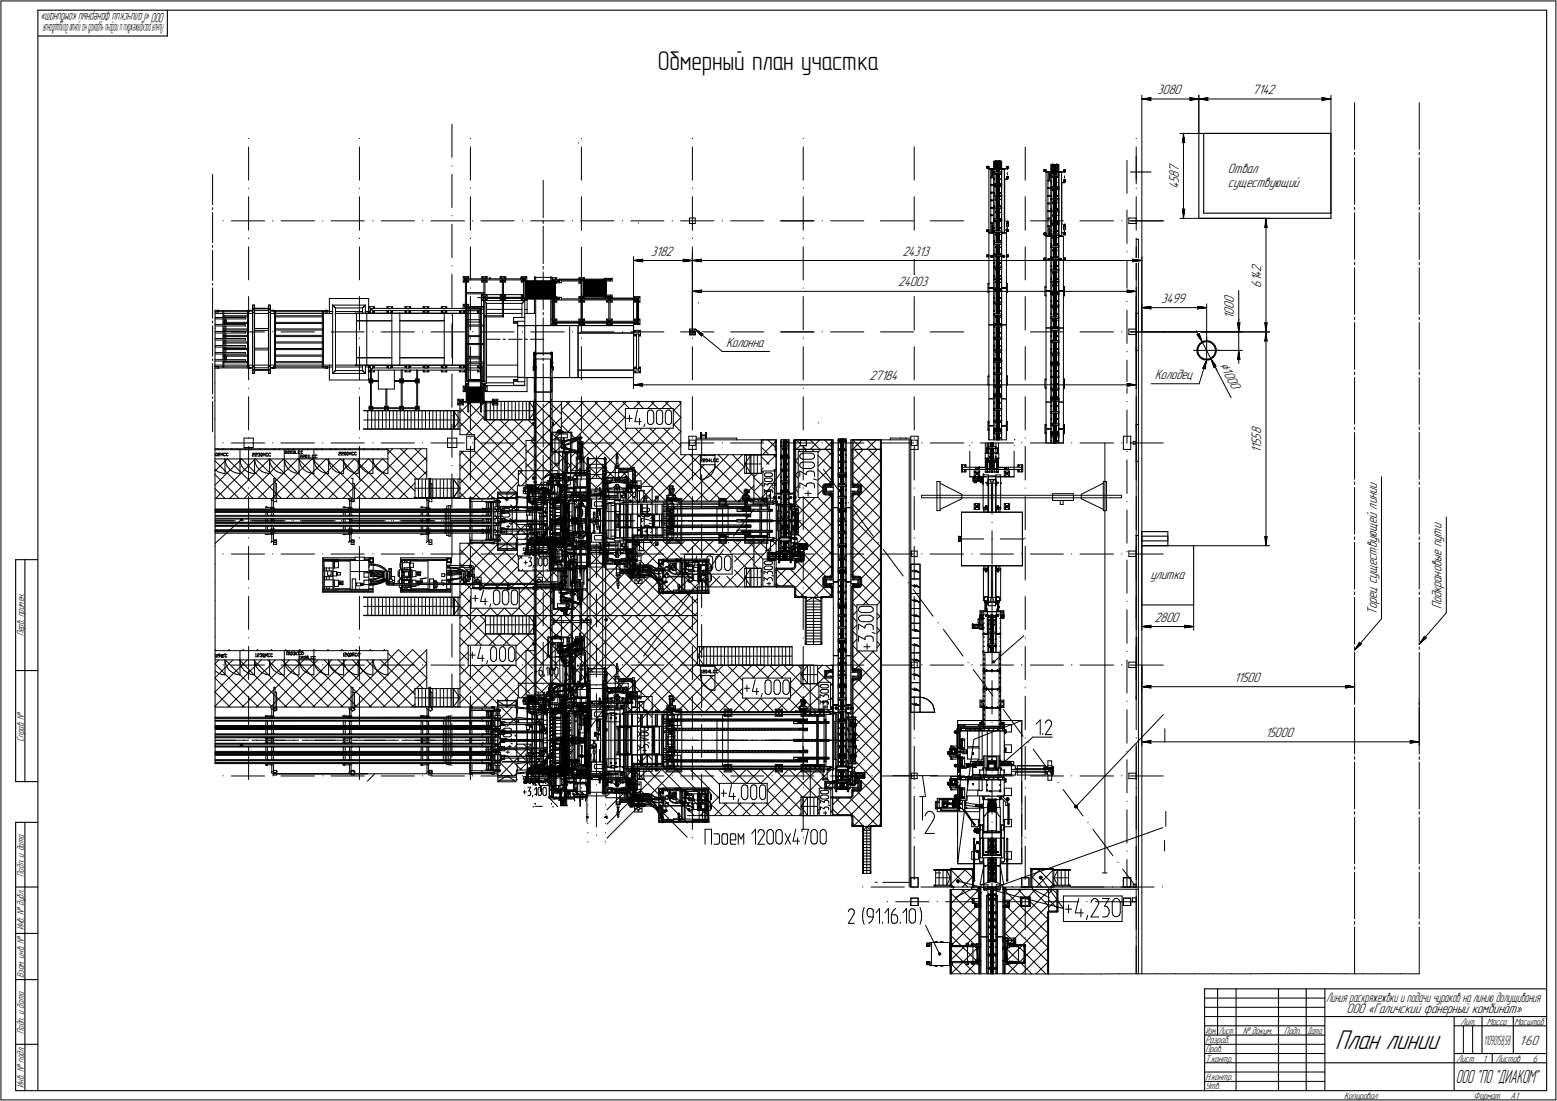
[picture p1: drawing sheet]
<svg xmlns="http://www.w3.org/2000/svg" width="842mm" height="595mm" viewBox="0 0 842 595" stroke-linecap="round" stroke-linejoin="round" font-family="sans-serif">
<defs><g id="words">
<text font-size="15.6" x="722" y="567">План линии</text>
<text font-size="14.6" x="356" y="38">Обмерный план участка</text>
<text font-size="10.6" x="787" y="586">ООО &quot;ПО &quot;ДИАКОМ&quot;</text>
<g font-size="7.8">
<text x="626" y="51">3080</text>
<text x="677" y="51">7142</text>
<text x="638" y="93" transform="rotate(-90 638 93)">7</text>
<text x="664" y="93">Отвал</text>
<text x="638" y="99" transform="rotate(-90 638 99)">5</text>
<text x="638" y="96" transform="rotate(-90 638 96)">8</text>
<text x="664" y="101">существующий</text>
<text x="638" y="102" transform="rotate(-90 638 102)">4</text>
<text x="352" y="138">3182</text>
<text x="488" y="138">24313</text>
<text x="682" y="147" transform="rotate(-90 682 147)">2</text>
<text x="486" y="155">24003</text>
<text x="682" y="155" transform="rotate(-90 682 155)">6</text>
<text x="682" y="152" transform="rotate(-90 682 152)">1</text>
<text x="682" y="150" transform="rotate(-90 682 150)">4</text>
<text x="628" y="164">3499</text>
<text x="667" y="167" transform="rotate(-90 667 167)">0</text>
<text x="667" y="164" transform="rotate(-90 667 164)">0</text>
<text x="667" y="172" transform="rotate(-90 667 172)">1</text>
<text x="667" y="170" transform="rotate(-90 667 170)">0</text>
<text x="393" y="187">Колонна</text>
<text x="659" y="197" transform="rotate(63 659 197)">⌀1000</text>
<text x="470" y="205">27184</text>
<text x="625" y="205">Колодец</text>
<text x="682" y="238" transform="rotate(-90 682 238)">5</text>
<text x="682" y="235" transform="rotate(-90 682 235)">8</text>
<text x="682" y="245" transform="rotate(-90 682 245)">1</text>
<text x="682" y="242" transform="rotate(-90 682 242)">1</text>
<text x="682" y="240" transform="rotate(-90 682 240)">5</text>
<text x="745" y="270" transform="rotate(-90 745 270)">н</text>
<text x="745" y="267" transform="rotate(-90 745 267)">и</text>
<text x="745" y="264" transform="rotate(-90 745 264)">и</text>
<text x="745" y="275" transform="rotate(-90 745 275)">л</text>
<text x="745" y="273" transform="rotate(-90 745 273)">и</text>
<text x="745" y="280" transform="rotate(-90 745 280)">й</text>
<text x="745" y="287" transform="rotate(-90 745 287)">щ</text>
<text x="745" y="283" transform="rotate(-90 745 283)">е</text>
<text x="780" y="286" transform="rotate(-90 780 286)">и</text>
<text x="745" y="293" transform="rotate(-90 745 293)">у</text>
<text x="745" y="291" transform="rotate(-90 745 291)">ю</text>
<text x="780" y="293" transform="rotate(-90 780 293)">у</text>
<text x="780" y="290" transform="rotate(-90 780 290)">т</text>
<text x="745" y="296" transform="rotate(-90 745 296)">в</text>
<text x="780" y="296" transform="rotate(-90 780 296)">п</text>
<text x="745" y="306" transform="rotate(-90 745 306)">е</text>
<text x="745" y="303" transform="rotate(-90 745 303)">с</text>
<text x="745" y="300" transform="rotate(-90 745 300)">т</text>
<text x="780" y="304" transform="rotate(-90 780 304)">ы</text>
<text x="780" y="301" transform="rotate(-90 780 301)">е</text>
<text x="745" y="310" transform="rotate(-90 745 310)">щ</text>
<text x="780" y="309" transform="rotate(-90 780 309)">о</text>
<text x="780" y="307" transform="rotate(-90 780 307)">в</text>
<text x="622" y="313">улитка</text>
<text x="745" y="316" transform="rotate(-90 745 316)">с</text>
<text x="745" y="313" transform="rotate(-90 745 313)">у</text>
<text x="780" y="318" transform="rotate(-90 780 318)">р</text>
<text x="780" y="315" transform="rotate(-90 780 315)">а</text>
<text x="780" y="312" transform="rotate(-90 780 312)">н</text>
<text x="745" y="324" transform="rotate(-90 745 324)">е</text>
<text x="745" y="321" transform="rotate(-90 745 321)">ц</text>
<text x="780" y="323" transform="rotate(-90 780 323)">д</text>
<text x="780" y="320" transform="rotate(-90 780 320)">к</text>
<text x="745" y="329" transform="rotate(-90 745 329)">о</text>
<text x="745" y="326" transform="rotate(-90 745 326)">р</text>
<text x="780" y="329" transform="rotate(-90 780 329)">П</text>
<text x="780" y="326" transform="rotate(-90 780 326)">о</text>
<text x="745" y="332" transform="rotate(-90 745 332)">Т</text>
<text x="624" y="336">2800</text>
<text x="668" y="369">11500</text>
<text x="684" y="398">15000</text>
<text x="728" y="547">ООО «Галичский фанерный комбинат»</text>
<text x="822" y="565">1:60</text>
</g>
<text font-size="7.6" x="717" y="542">Линия раскряжежвки и подачи чураков на линию долущивания</text>
<text font-size="7.5" x="89" y="7" transform="rotate(180 89 7)">ООО «Галичский фанерный комбинат»</text>
<g font-size="7.4">
<text x="89" y="13" transform="rotate(180 89 13)">Линияраскряжежвкииподачичураковналиниюдолущивания</text>
<text x="802" y="565">1</text>
<text x="804" y="565">1090158,58</text>
</g>
<g font-size="5.4">
<text x="13" y="344" transform="rotate(-90 13 344)">Перв. примен.</text>
<text x="13" y="401" transform="rotate(-90 13 401)">Справ. №</text>
<text x="13" y="474" transform="rotate(-90 13 474)">Подп. и дата</text>
<text x="13" y="503" transform="rotate(-90 13 503)">Инв. № дубл.</text>
<text x="13" y="529" transform="rotate(-90 13 529)">Взам. инв. №</text>
<text x="790" y="554">Лит.</text>
<text x="804" y="554">Масса</text>
<text x="819" y="554">Масштаб</text>
<text x="13" y="559" transform="rotate(-90 13 559)">Подп. и дата</text>
<text x="652" y="564">Разраб.</text>
<text x="672" y="559">№ докум.</text>
<text x="695" y="559">Подп.</text>
<text x="652" y="569">Пров.</text>
<text x="652" y="574">Т.контр.</text>
<text x="788" y="574">Лист</text>
<text x="802" y="574">1</text>
<text x="809" y="574">Листов</text>
<text x="829" y="574">6</text>
<text x="13" y="588" transform="rotate(-90 13 588)">Инв. № подл.</text>
<text x="652" y="584">Н.контр.</text>
<text x="652" y="589">Утв.</text>
<text x="727" y="594">Копировал</text>
<text x="797" y="594">Формат</text>
<text x="817" y="594">A1</text>
</g>
<g font-size="5.3">
<text x="652" y="559">Изм.</text>
<text x="659" y="559">Лист</text>
<text x="707" y="559">Дата</text>
</g>
</g></defs>
<g fill="none" stroke="#000" stroke-width=".54">
<path d="M1 1v594zM1 1h841zM842 1v594zM618 51v42zM618 54l5-1zM618 54h5zM618 54h30zM622 54h1zM623 53l-1 1zM643 54h5zM643 53l1 1zM643 53l5 1z"/>
<path d="M644 54h-1zM648 51v21zM648 54l5-1zM648 54h5zM648 54h72zM653 54h.1M653 53v1zM715 54h5zM715 53v1zM715 53l5 1zM715 54h.1M720 51v21z"/>
<path d="M733 56v25zM768 56v25zM134 79v18zM134 75h.1M194 79v18zM194 75h.1M244 67v18zM254 79v18zM254 75h.1M313 77h.1M314 79v18zM314 75h.1"/>
<path d="M374 79v18zM374 75h.1M434 79v18zM434 75h.1M494 79v18zM554 79v18zM615 79v18zM615 75h.1M638 72h10zM639 77h1zM640 72l1 5zM640 77h1z"/>
<path d="M640 72l-1 5zM640 72v46zM115 94v17zM244 90h.1M244 94v18zM294 97v21zM534 90v1zM534 91h.1M534 90h1zM534 90h.1M534 91h1zM534 91l1-1z"/>
<path d="M535 91h.1M535 90h.1M535 90l-1 1zM535 91v35zM535 91h3zM535 91h2zM536 91h.1M536 91v35zM536 100h.1M536 96h.1M536 100h1zM536 96h1z"/>
<path d="M536 92v3zM536 95h1zM537 92h.1M537 92h-1zM537 92v1zM537 92v3zM537 95h.1M537 93h.1M537 91h.1M537 91h1zM537 96h.1M537 100h.1"/>
<path d="M538 100h.1M538 93v1zM538 99v1zM538 87v13zM538 100v19zM538 100v37zM538 100l1 1zM538 100h4zM538 99h.1M538 94h4zM538 93h.1M538 87h4z"/>
<path d="M538 87h.1M538 97h.1M538 92h.1M538 99h4zM538 93h4zM538 91h.1M538 90h.1M538 88h.1M538 100h1zM538 87v4zM538 91h1zM538 94h.1"/>
<path d="M539 94h.1M539 92h.1M539 91h.1M539 87h.1M539 89h.1M539 100h.1M539 94v5zM539 91v2zM539 87v1zM539 87v4zM539 100v6zM539 88h.1"/>
<path d="M539 87v2zM539 90v3zM539 94v2zM539 97v2zM539 93h.1M539 96h.1M539 95h.1M539 97h.1M539 99h.1M539 90h.1M539 89v2zM539 92v1z"/>
<path d="M539 91v1zM539 95v2zM539 96v1zM539 98h.1M539 91h1zM539 91h2zM539 94v1zM539 95v3zM539 100v1zM540 99h.1M540 98h.1M540 97h.1"/>
<path d="M540 96h.1M540 95h.1M540 94h.1M540 92h.1M540 91h.1M540 89h.1M540 88h.1M540 87h.1M540 100v1zM540 95v3zM540 94v1zM540 92v1z"/>
<path d="M540 87v1zM540 89v2zM540 87v2zM540 90v3zM540 94v2zM540 97v2zM540 96v1zM540 91v1zM540 95v2zM540 100h.1M540 93h.1M540 90h.1"/>
<path d="M540 100v6zM540 94v5zM540 91v2zM540 87v4zM541 91h.1M540 91h1zM541 91v2zM541 94v5zM541 100v6zM541 87h.1M541 92h.1M541 94h.1"/>
<path d="M541 89h.1M541 100l1 1zM541 87v4zM541 100h1zM541 88h.1M541 90h.1M542 90h.1M542 88h.1M542 91h.1M541 97h.1M542 97h.1M542 99v1z"/>
<path d="M542 93v1zM542 92h.1M542 100h.1M542 94h.1M542 87h.1M542 91v35zM542 87v13zM542 91h1zM542 91h2zM543 91h.1M543 91v35zM543 97v22z"/>
<path d="M543 97h2zM544 91h.1M544 97h.1M544 97h1zM544 96h.1M545 91h.1M545 90v1zM545 96h.1M545 90h.1M545 95h.1M545 93v2zM545 91v-1z"/>
<path d="M545 97h.1M565 92v1zM565 93h.1M565 92h1zM565 92h.1M565 93l1-1zM565 93h1zM566 92h.1M566 93h.1M566 93v35zM566 93h2zM567 93h.1"/>
<path d="M567 93v35zM567 98h.1M567 97h.1M567 98h1zM567 97h1zM567 94v2zM567 96v1zM567 94h1zM567 94h.1M568 94h.1M568 94v3zM568 97h.1"/>
<path d="M568 94v2zM568 93h.1M568 96l-1 1zM568 98h.1M568 95h.1M568 89v12zM568 95h4zM568 89h4zM568 89h.1M569 99h.1M569 93h.1M569 95h.1"/>
<path d="M569 95h4zM569 91h.1M569 89h.1M569 90h.1M569 89v4zM569 93h1zM569 96h.1M569 92h.1M570 93h.1M570 95v6zM570 93v2zM570 89h.1"/>
<path d="M570 89v4zM570 96h.1M570 94h.1M570 91h.1M570 89v2zM570 92v3zM570 95v3zM570 99v2zM570 92h.1M570 97h.1M570 99h.1M570 98h.1"/>
<path d="M570 95h.1M570 90h.1M570 91v2zM570 94v1zM570 92v2zM570 95v1zM570 96v1zM570 97v2zM570 98v1zM570 93h1zM570 93h2zM570 89v1z"/>
<path d="M570 99h1zM570 98h1zM570 97h1zM570 96h1zM570 95h1zM570 94h1zM570 92h1zM570 91h1zM570 90h1zM570 89h1zM571 100h.1M570 100h1z"/>
<path d="M571 90h.1M571 91h.1M571 97v2zM571 95v1zM571 94v1zM571 89v1zM571 91v2zM571 89h.1M571 99h.1M571 97h.1M571 96h.1M571 94h.1"/>
<path d="M571 93h.1M571 89v2zM571 92v3zM571 95v3zM571 99v2zM571 98v1zM571 92v2zM571 96v1zM571 98h.1M571 95h.1M571 92h.1M571 95v6z"/>
<path d="M571 93v2zM571 89v4zM571 93h1zM572 89h.1M572 93h.1M572 96h.1M572 91h.1M572 92h.1M572 89v4zM572 90h.1M572 99h.1M572 95h.1"/>
<path d="M573 95h.1M573 89h.1M573 93v34zM573 89v13zM573 93h1zM573 93h2zM573 93h.1M574 93h.1M574 93v35zM574 93v34zM574 99v22zM574 99h2z"/>
<path d="M574 99h.1M575 93h.1M575 97v1zM576 93h.1M575 98h.1M576 92h.1M576 97v1zM576 98h.1M576 97h.1M576 95v1zM576 93v-1zM576 99h.1"/>
<path d="M576 92v1zM610 87v18zM615 84v15zM618 93v389zM733 82v2zM733 85v25zM768 85v25zM768 82v2zM115 115v16zM115 112v1zM121 119h.1M125 119h18z"/>
<path d="M134 106v18zM134 102h.1M147 119h.1M152 119h18zM175 119h.1M179 119h18zM194 106v18zM194 102h.1M202 119h.1M206 119h18zM229 119h.1M233 119h18z"/>
<path d="M244 117h.1M254 106v18zM254 102h.1M256 119h.1M260 119h18zM283 119h.1M287 119h18zM294 119v2zM310 119h.1M314 119h18zM314 106v18zM337 119h.1"/>
<path d="M341 119h18zM364 119h.1M368 119h18zM373 118h3zM373 118v3zM374 106v18zM374 102h.1M376 118v3zM391 119h.1M395 119h18zM422 119h18zM434 106v18z"/>
<path d="M434 102h.1M445 119h.1M449 119h18zM476 119h18zM494 106v18zM503 119h18zM536 116h.1M536 112h.1M536 108h.1M536 104h.1M536 117h.1M536 113h.1"/>
<path d="M536 109h.1M536 117h1zM536 116h1zM536 113h1zM536 112h1zM536 109h1zM536 108h1zM536 104h1zM537 116h.1M537 112h.1M537 108h.1M537 104h.1"/>
<path d="M538 119h.1M538 106h.1M538 112v1zM538 118v1zM538 119v18zM538 119h4zM538 118h.1M538 113h4zM538 112h.1M538 106h4zM538 111h.1M538 104h.1"/>
<path d="M538 118h4zM538 112h4zM538 101h.1M538 119h1zM539 119h.1M538 120h.1M538 115h.1M538 108h.1M539 120h.1M539 115h.1M539 108h.1M539 101h.1"/>
<path d="M539 101v5zM539 106v6zM539 113v5zM539 119v6zM539 113h.1M539 109h.1M539 107h.1M539 100v2zM539 103v3zM539 106v3zM539 110v2zM539 113v2z"/>
<path d="M539 116v2zM539 119v3zM539 102h.1M539 104h.1M539 105h.1M539 110h.1M539 112h.1M539 111h.1M539 116v1zM539 118h.1M539 117h.1M539 116h.1"/>
<path d="M539 114h.1M539 106h.1M539 103h.1M539 102v2zM539 103v2zM539 105v1zM539 106v1zM539 107v2zM539 108v2zM539 111v1zM539 115v1zM539 119v1z"/>
<path d="M539 119v2zM539 102v1zM539 109v1zM539 108v3zM539 113v1zM539 114v3zM540 120h.1M540 119h.1M540 118h.1M540 117h.1M540 116h.1M540 115h.1"/>
<path d="M540 114h.1M540 113h.1M540 112h.1M540 111h.1M540 110h.1M540 109h.1M540 108h.1M540 107h.1M540 106h.1M540 105h.1M540 104h.1M540 103h.1"/>
<path d="M540 102h.1M540 101h.1M540 119v1zM540 114v3zM540 113v1zM540 111v1zM540 108v2zM540 106v1zM540 105v1zM540 102v2zM540 100v2zM540 103v3z"/>
<path d="M540 106v3zM540 110v2zM540 113v2zM540 116v2zM540 119v3zM540 102v1zM540 109v1zM540 115v1zM540 103v2zM540 107v2zM540 119v2zM540 116v1z"/>
<path d="M540 119v6zM540 113v5zM540 106v6zM541 106v6zM541 113v5zM541 119v6zM541 100h.1M541 104h.1M541 111h.1M541 119h.1M541 118h.1M541 101h.1"/>
<path d="M541 119h1zM542 119h.1M541 115h.1M542 115h.1M541 108h.1M542 101h.1M541 120h.1M542 120h.1M542 118v1zM542 112v1zM542 106h.1M542 108h.1"/>
<path d="M542 113h.1M542 101v37zM542 101v18zM542 119v19zM544 119h.1M544 120v2zM545 120h.1M544 120h.1M545 119h.1M554 106v18zM557 119h18zM567 118h.1"/>
<path d="M567 106h.1M567 102h.1M567 114h.1M567 110h.1M567 101h.1M567 118h1zM567 114h1zM567 110h1zM567 106h1zM567 102h1zM567 101h1zM568 118h.1"/>
<path d="M568 114h.1M568 110h.1M568 106h.1M568 102h.1M568 101v1zM568 107v1zM568 114v1zM568 102v18zM568 102v37zM568 101h.1M568 102h2zM568 115h4z"/>
<path d="M568 108h4zM568 107h.1M568 102h4zM568 120h.1M569 113h.1M568 113h.1M569 120h.1M569 106h.1M569 102h.1M569 101v1zM569 107v1zM569 114v1z"/>
<path d="M569 114h4zM569 107h4zM569 101h4zM569 102h1zM569 117h.1M569 110h.1M569 103h.1M569 116h.1M569 109h.1M570 102h.1M570 102v5zM570 108v6z"/>
<path d="M570 115v5zM570 115h.1M570 111h.1M570 110h.1M570 108h.1M570 102v2zM570 105v2zM570 108v3zM570 111v3zM570 115v2zM570 118v2zM570 100v1z"/>
<path d="M570 104h.1M570 105h.1M570 107h.1M570 109h.1M570 112h.1M570 114h.1M570 113h.1M570 116v1zM570 118v1zM570 120h.1M570 119h.1M570 118h.1"/>
<path d="M570 117h.1M570 116h.1M570 106h.1M570 101h.1M570 100h.1M570 104v1zM570 108v1zM570 108v2zM570 110v2zM570 113v1zM570 111v2zM570 116v2z"/>
<path d="M570 117v1zM570 103h.1M570 102v1zM570 103v3zM570 116v3zM570 119v1zM570 120h1zM570 119h1zM570 118h1zM570 117h1zM570 116h1zM570 115h1z"/>
<path d="M570 114h1zM570 113h1zM570 112h1zM570 111h1zM570 110h1zM570 109h1zM570 108h1zM570 107h1zM570 106h1zM570 105h1zM570 104h1zM570 102h1z"/>
<path d="M570 101h1zM571 119h.1M571 119v1zM571 116v2zM571 115h.1M571 113v1zM571 112h.1M571 109h.1M571 110v2zM571 108v1zM571 106h.1M571 107h.1"/>
<path d="M571 102v1zM571 103v3zM571 100v1zM571 120h.1M571 118h.1M571 116h.1M571 113h.1M571 110h.1M571 105h.1M571 104h.1M571 103h.1M571 102h.1"/>
<path d="M571 102v2zM571 105v2zM571 108v3zM571 111v3zM571 115v2zM571 118v2zM571 104v1zM571 111h.1M571 117v1zM571 108v2zM571 111v2zM571 117h.1"/>
<path d="M571 114h.1M571 108h.1M571 101h.1M571 116v1zM571 118v1zM571 115v5zM571 108v6zM571 102v5zM572 102h.1M572 106h.1M572 113h.1M572 120h.1"/>
<path d="M572 102h1zM572 117h.1M572 110h.1M572 114v1zM572 107v1zM572 101v1zM572 116h.1M573 115h.1M573 108h.1M573 102h.1M572 109h.1M572 103h.1"/>
<path d="M573 117h.1M573 110h.1M573 102v38zM573 102v19zM573 101v1zM573 107v1zM573 114v1zM584 119h18zM607 119h.1M610 114v18zM611 118h4zM611 118v3z"/>
<path d="M611 119h18zM615 118v3zM615 106v18zM615 102h.1M638 118h10zM639 113l1 5zM639 113l1 1zM640 114l1-1zM641 113l-1 5zM648 118h39zM685 118v5zM685 118l-1 5z"/>
<path d="M685 118v61zM733 112v1zM733 115v25zM768 115v25zM768 112v1zM115 135v17zM115 133v1zM134 133v18zM134 129h.1M194 133v18zM194 129h.1M244 121v18z"/>
<path d="M254 133v18zM254 129h.1M294 122v20zM314 133v18zM343 139v50zM345 121h.1M373 121h3zM374 137v9zM374 133v18zM374 129h.1M374 139v42zM374 139v39z"/>
<path d="M434 133v18zM434 129h.1M494 133v18zM534 124v1zM534 138v1zM534 139h1zM534 138h1zM534 125h1zM534 124h.1M534 125h.1M534 139h.1M534 138h.1"/>
<path d="M534 124h1zM534 124l1 1zM535 125h.1M535 138h.1M535 124h.1M535 138v1zM535 139h.1M535 126h.1M535 126v112zM535 126h3zM535 126h2zM536 126h.1"/>
<path d="M536 120h.1M536 121h.1M536 139h.1M536 138v1zM536 126h2zM536 121h1zM536 120h1zM536 138h.1M536 122v3zM536 125h.1M536 124h.1M536 125h1z"/>
<path d="M537 139h.1M537 121v1zM537 121l-1 1zM537 124v1zM537 138v1zM537 122v3zM537 126h.1M537 125h.1M537 121h.1M537 120h.1M538 138h.1M538 125v1z"/>
<path d="M538 131v1zM538 137v1zM538 138v18zM538 138v31zM538 137h.1M538 138h4zM538 132h4zM538 131h.1M538 126h4zM538 125h.1M538 130h.1M538 123h.1"/>
<path d="M538 137h4zM538 131h4zM538 125h4zM538 139h.1M538 134h.1M538 127h.1M539 139h.1M539 134h.1M539 127h.1M539 137h.1M539 138h.1M539 126h.1"/>
<path d="M539 126v5zM539 132v5zM539 138v6zM539 132h.1M539 123v2zM539 126v2zM539 129v2zM539 132v3zM539 135v2zM539 139v2zM539 121v1zM539 123h.1"/>
<path d="M539 125h.1M539 124h.1M539 128h.1M539 129h.1M539 131h.1M539 133h.1M539 135h.1M539 136h.1M539 130h.1M539 122h.1M539 121h.1M539 121v2z"/>
<path d="M539 124v1zM539 127v2zM539 132v1zM539 134v2zM539 132v2zM539 138v1zM539 139v1zM539 122v1zM539 128v1zM539 127v3zM539 130v1zM540 139h.1"/>
<path d="M540 137h.1M540 136h.1M540 135h.1M540 134h.1M540 133h.1M540 132h.1M540 131h.1M540 130h.1M540 129h.1M540 128h.1M540 127h.1M540 126h.1"/>
<path d="M540 125h.1M540 124h.1M540 123h.1M540 122h.1M540 121h.1M540 138v1zM540 134v2zM540 132v1zM540 130v1zM540 127v3zM540 124v1zM540 121v2z"/>
<path d="M540 123v2zM540 126v2zM540 129v2zM540 132v3zM540 135v2zM540 139v2zM540 122v1zM540 128v1zM540 127v2zM540 132v2zM540 139v1zM540 126h1z"/>
<path d="M540 121v1zM540 138v6zM540 132v5zM540 126v5zM541 126h.1M541 137h.1M541 126v5zM541 132v5zM541 138v6zM541 123h.1M541 130h.1M541 134h.1"/>
<path d="M542 134h.1M541 127h.1M541 139h.1M542 139h.1M542 137v1zM542 131v1zM542 125v1zM542 127h.1M542 138h.1M542 132h.1M542 126h.1M542 137h.1"/>
<path d="M542 138v38zM542 138v19zM542 126h2zM542 126h1zM542 139h1zM543 138v1zM543 139h.1M543 138l-1 1zM543 138h.1M543 126h.1M543 124h1zM544 126h.1"/>
<path d="M544 139h.1M544 124h.1M544 125h.1M545 139h.1M544 139h1zM544 122h.1M544 126v112zM544 120v1zM545 124h.1M544 124l1 1zM545 125h.1M544 123h.1"/>
<path d="M544 121h.1M545 138h.1M545 138v1zM545 120v1zM545 124v1zM545 121h.1M545 123v1zM545 122h.1M545 121v1zM554 133v18zM565 126v1zM565 140v1z"/>
<path d="M565 140h1zM565 127h1zM565 126h.1M565 140h.1M565 127h.1M565 126h1zM566 126h.1M566 128h.1M566 128v111zM566 128h2zM567 128h.1M567 122h.1"/>
<path d="M567 123h.1M567 128h1zM567 123h1zM567 122h1zM567 140h.1M567 124v2zM567 127h.1M567 126h.1M567 126v1zM567 123l1 1zM567 123v1zM568 126v1z"/>
<path d="M568 140v1zM568 140h.1M568 140h-1zM568 124v2zM568 128h.1M568 126l-1 1zM568 122h.1M568 139h.1M568 120v1zM568 133v1zM568 139v1zM568 120v19z"/>
<path d="M568 139v19zM568 139v31zM568 134h4zM568 133h.1M568 121h.1M568 127h4zM568 126h.1M568 121h4zM568 125h.1M568 132h.1M569 139h.1M569 125h.1"/>
<path d="M569 132h.1M569 121h.1M569 120v1zM569 126v1zM569 133v1zM569 139v1zM569 139h4zM569 133h4zM569 126h4zM569 120h4zM569 121h1zM569 135h.1"/>
<path d="M569 129h.1M569 128h.1M569 136h.1M569 122h.1M570 140h.1M570 128h.1M570 121h.1M570 121v5zM570 127v6zM570 134v5zM570 127h.1M570 128v5z"/>
<path d="M570 134h.1M570 129h.1M570 121v3zM570 124v2zM570 127v3zM570 131v2zM570 134v2zM570 137v2zM570 123h.1M570 125h.1M570 124h.1M570 126h.1"/>
<path d="M570 129v1zM570 131h.1M570 132v1zM570 136h.1M570 137h.1M570 139h.1M570 138h.1M570 133h.1M570 132h.1M570 130h.1M570 122h.1M570 121v2z"/>
<path d="M570 123v2zM570 127v1zM570 128v1zM570 129v2zM570 136v1zM570 130v1zM570 135h.1M570 121v1zM570 134v1zM570 135v3zM570 139h1zM570 138h1z"/>
<path d="M570 137h1zM570 136h1zM570 135h1zM570 134h1zM570 133h1zM570 132h1zM570 131h1zM570 130h1zM570 129h1zM570 128h1zM570 126h1zM570 125h1z"/>
<path d="M570 124h1zM570 123h1zM570 122h1zM570 121h1zM571 125h.1M571 138h.1M571 139h.1M571 135h.1M571 135v2zM571 134h.1M571 132v1zM571 129v2z"/>
<path d="M571 127v1zM571 126h.1M571 122h.1M571 123v2zM571 121v1zM571 137h.1M571 136h.1M571 132h.1M571 131h.1M571 129h.1M571 128h.1M571 123h.1"/>
<path d="M571 121h.1M571 121v3zM571 124v2zM571 127v3zM571 131v2zM571 134v2zM571 137v2zM571 124h.1M571 130v1zM571 136v1zM571 121v2zM571 128v1z"/>
<path d="M571 133h.1M571 130h.1M571 127h.1M571 129v1zM571 134v5zM571 128v5zM571 121v5zM571 127v6zM572 121h.1M572 125h.1M572 132h.1M572 139h.1"/>
<path d="M572 121h1zM573 121h.1M572 135h.1M572 129h.1M572 139v1zM572 133v1zM572 126v1zM572 120v1zM572 128h.1M573 134h.1M573 127h.1M572 136h.1"/>
<path d="M572 122h.1M573 135h.1M573 129h.1M573 128h.1M573 140h.1M573 121v19zM573 120v1zM573 126v1zM573 133v1zM573 139v1zM573 128h2zM573 128h1z"/>
<path d="M573 127h1zM573 140v1zM573 140h1zM574 140h.1M574 127h.1M574 128h.1M574 126h1zM574 121h.1M575 122v2zM575 128h.1M575 126h.1M575 124h.1"/>
<path d="M575 128v111zM575 122v1zM576 126h.1M575 126l1 1zM576 121h.1M575 121h.1M575 123h.1M576 140h.1M576 126v1zM576 122v1zM576 127h.1M576 123h.1"/>
<path d="M576 122h.1M576 124v1zM576 124h.1M576 123v1zM610 136h.1M611 121h4zM615 129h1zM615 129h.1M615 129v40zM615 133v18zM616 129h.1M616 129v40z"/>
<path d="M618 139v40zM684 123h1zM685 123h.1M115 156v16zM115 153v1zM244 144h.1M244 148v18zM251 150v2zM251 150h2zM251 152h1zM251 150h.1M251 152h.1"/>
<path d="M251 151h1zM251 150v1zM252 151v55zM252 151h.1M252 150h.1M252 151h31zM252 150v1zM252 152h1zM252 158h10zM252 159h10zM252 158v1zM253 151v1z"/>
<path d="M253 150v1zM253 150h.1M253 152h.1M254 156h.1M260 159v7zM260 159h2zM261 152h1zM261 150v1zM261 151v1zM261 150h2zM261 159v3zM261 159h1z"/>
<path d="M261 150h.1M261 160h.1M261 152h.1M262 151v55zM262 151h.1M262 158v1zM262 159h10zM262 152h1zM262 159h1zM263 151v1zM263 150v1zM263 150h.1"/>
<path d="M263 152h.1M263 160h.1M263 159v2zM265 151h.1M265 150h.1M271 152h1zM271 150v1zM271 151v1zM271 150h2zM271 159h1zM271 159v2zM271 150h.1"/>
<path d="M271 152h.1M271 160h.1M272 151v20zM272 151h.1M272 159h11zM272 152h1zM272 159h1zM273 151v1zM273 150v1zM273 150h.1M273 152h.1M273 160h.1"/>
<path d="M273 151h.1M274 151h.1M273 159v2zM274 150h.1M282 151h.1M282 150h.1M282 152h1zM282 150h3zM282 151v1zM282 159h1zM282 159v2zM282 152h.1"/>
<path d="M282 160h.1M283 150h.1M283 151h.1M283 150v1zM283 152h.1M283 151v1zM283 150h1zM283 152v9zM283 151h1zM283 152h1zM284 152h.1M284 151v1z"/>
<path d="M284 152h18zM284 159h.1M284 150v2zM284 153h19zM284 152v9zM284 152v1zM284 150h.1M285 160h.1M284 160h.1M285 150h.1M285 153v8zM285 158h.1"/>
<path d="M285 154h.1M285 159h.1M285 157h.1M285 155h.1M285 153h.1M285 156h.1M285 150v2zM286 159h.1M286 157h.1M286 153h.1M286 155h.1M286 156h.1"/>
<path d="M286 160h.1M286 154h.1M286 158h.1M287 155h.1M287 154h.1M287 160h.1M287 159h.1M287 157h.1M287 153h.1M287 158h.1M287 156h.1M287 153v8z"/>
<path d="M288 154h.1M288 153h.1M288 160h.1M288 155h.1M288 158h.1M288 159h.1M288 157h.1M288 156h.1M289 157h.1M289 160h.1M289 154h.1M289 156h.1"/>
<path d="M289 153h.1M289 158h.1M289 155h.1M289 159h.1M289 150h.1M289 150v2zM289 150h1zM290 150h.1M290 150h8zM290 153v8zM290 150v2zM290 158h.1"/>
<path d="M290 154h.1M290 160h.1M290 159h.1M290 157h.1M290 155h.1M290 153h.1M290 156h.1M291 155h.1M291 158h.1M291 157h.1M291 159h.1M291 156h.1"/>
<path d="M291 153h.1M291 160h.1M291 154h.1M292 157h.1M292 159h.1M292 155h.1M292 158h.1M292 154h.1M292 153h.1M292 160h.1M292 156h.1M293 153v8z"/>
<path d="M293 158h.1M293 154h.1M293 160h.1M293 159h.1M293 157h.1M293 155h.1M293 153h.1M293 156h.1M294 159h.1M294 157h.1M294 153h.1M294 155h.1"/>
<path d="M294 156h.1M294 160h.1M294 154h.1M294 158h.1M294 144v2zM294 147v20zM295 159h.1M295 160h.1M295 153h.1M295 155h.1M295 156h.1M295 158h.1"/>
<path d="M295 154h.1M295 157h.1M295 153v8zM296 153h.1M296 155h.1M296 159h.1M296 158h.1M296 156h.1M296 154h.1M296 160h.1M296 157h.1M297 157h.1"/>
<path d="M297 160h.1M297 154h.1M297 156h.1M297 153h.1M297 158h.1M297 155h.1M297 159h.1M298 150h.1M298 153v8zM298 150v2zM298 158h.1M298 154h.1"/>
<path d="M298 160h.1M298 159h.1M298 157h.1M298 155h.1M298 153h.1M298 156h.1M299 150h.1M299 155h.1M299 158h.1M299 157h.1M299 159h.1M299 156h.1"/>
<path d="M299 153h.1M299 160h.1M299 154h.1M299 150v2zM299 151h.1M299 150h2zM299 151v1zM299 151h1zM299 151h3zM300 156h.1M300 158h.1M300 153h.1"/>
<path d="M300 157h.1M300 155h.1M300 159h.1M300 160h.1M300 154h.1M300 153h1zM300 151h.1M301 150h.1M301 151h.1M301 153h.1M301 150v1zM302 152h.1"/>
<path d="M302 151h.1M302 152h1zM302 151v1zM302 151h1zM303 152h.1M303 152v1zM303 153h1zM303 151h.1M303 151h13zM303 151h12zM304 152h10zM304 151v2z"/>
<path d="M313 150h3zM313 153h1zM313 152v1zM313 150v1zM314 150h.1M313 150h.1M313 151h.1M314 153h.1M313 153h.1M314 151h.1M314 151h1zM314 152h.1"/>
<path d="M314 152h1zM314 152v8zM315 151v9zM315 151h.1M315 152h15zM315 160h15zM315 160h.1M315 151v1zM315 151h15zM316 153h.1M316 151h14zM316 152v8z"/>
<path d="M316 150h.1M316 151h.1M316 156h.1M316 158h.1M316 155h.1M316 154h.1M316 152h.1M316 157h.1M316 159h.1M316 160h.1M316 150v1zM317 157h.1"/>
<path d="M317 154h.1M317 158h.1M317 156h.1M317 155h.1M317 159h.1M317 152h.1M317 153h.1M317 160h.1M318 154h.1M318 159h.1M318 158h.1M318 156h.1"/>
<path d="M318 152h.1M318 157h.1M318 155h.1M318 153h.1M318 160h.1M318 152v8zM319 152h.1M319 154h.1M319 158h.1M319 157h.1M319 155h.1M319 153h.1"/>
<path d="M319 159h.1M319 156h.1M319 160h.1M320 153h.1M320 154h.1M320 152h.1M320 157h.1M320 159h.1M320 155h.1M320 158h.1M320 156h.1M320 160h.1"/>
<path d="M321 152v8zM321 156h.1M321 153h.1M321 158h.1M321 155h.1M321 154h.1M321 152h.1M321 157h.1M321 159h.1M321 160h.1M322 157h.1M322 154h.1"/>
<path d="M322 158h.1M322 156h.1M322 155h.1M322 159h.1M322 153h.1M322 152h.1M322 160h.1M323 154h.1M323 159h.1M323 158h.1M323 156h.1M323 152h.1"/>
<path d="M323 157h.1M323 155h.1M323 153h.1M323 160h.1M323 152v8zM324 152h.1M324 154h.1M324 158h.1M324 157h.1M324 155h.1M324 153h.1M324 159h.1"/>
<path d="M324 156h.1M324 160h.1M325 153h.1M325 154h.1M325 152h.1M325 157h.1M325 159h.1M325 155h.1M325 158h.1M325 156h.1M325 160h.1M326 152v8z"/>
<path d="M326 156h.1M326 153h.1M326 158h.1M326 155h.1M326 154h.1M326 152h.1M326 157h.1M326 159h.1M326 160h.1M327 158h.1M327 156h.1M327 152h.1"/>
<path d="M327 154h.1M327 155h.1M327 159h.1M327 153h.1M327 157h.1M327 160h.1M327 150h4zM327 150v1zM327 151h.1M328 154h.1M328 153h.1M328 159h.1"/>
<path d="M328 158h.1M328 156h.1M328 152h.1M328 157h.1M328 155h.1M328 160h.1M330 151h.1M330 151v1zM330 152h1zM330 160h1zM330 160h.1M331 151h.1"/>
<path d="M331 150v2zM331 160v1zM343 141l5-1zM343 141h5zM343 141h31zM347 141h1zM348 140l-1 1zM369 141h5zM369 140l1 1zM369 140l5 1zM370 141h-1zM374 156h.1"/>
<path d="M374 155v23zM374 141l5-1zM374 141h5zM374 141h244zM374 157h5zM374 157l5 1zM374 157h241zM379 141h.1M379 157v1zM379 140v1zM379 157h.1M434 156h.1"/>
<path d="M534 153v5zM534 158h.1M535 153h.1M535 158h.1M535 154h.1M535 156h.1M535 156h3zM535 156h2zM536 156h.1M536 156h2zM537 156h.1M538 157h.1"/>
<path d="M538 144v1zM538 150v1zM538 157v18zM538 156h.1M538 156v1zM538 157h4zM538 151h4zM538 150h.1M538 145h4zM538 144h.1M538 149h.1M538 142h.1"/>
<path d="M538 150h4zM538 144h4zM538 153h.1M538 146h.1M539 156h.1M539 153h.1M539 146h.1M538 158h.1M538 152h.1M539 145v5zM539 151v6zM539 157v6z"/>
<path d="M539 158h.1M539 154h.1M539 151h.1M539 150h.1M539 145h.1M539 141h.1M539 142v2zM539 145v2zM539 148v2zM539 151v3zM539 154v3zM539 158v2z"/>
<path d="M539 140h.1M539 142h.1M539 144h.1M539 147h.1M539 148v1zM539 152h.1M539 155h.1M539 156v1zM539 159v1zM539 160h.1M539 159h.1M539 157h.1"/>
<path d="M539 149h.1M539 148h.1M539 140v2zM539 143v1zM539 147v2zM539 151v1zM539 151v2zM539 153v2zM539 155v1zM539 157v1zM539 159v2zM539 141v1z"/>
<path d="M539 147v1zM539 156h1zM539 156h2zM539 143h.1M539 145v1zM539 146v3zM539 159v3zM540 160h.1M540 159h.1M540 158h.1M540 157h.1M540 156h.1"/>
<path d="M540 155h.1M540 154h.1M540 153h.1M540 152h.1M540 151h.1M540 150h.1M540 149h.1M540 148h.1M540 147h.1M540 146h.1M540 145h.1M540 144h.1"/>
<path d="M540 143h.1M540 142h.1M540 141h.1M540 140h.1M540 159v3zM540 157v1zM540 156v1zM540 153v2zM540 151v1zM540 146v3zM540 145v1zM540 143v1z"/>
<path d="M540 140v2zM540 142v2zM540 145v2zM540 148v2zM540 151v3zM540 154v3zM540 158v2zM540 141v1zM540 147v1zM540 147v2zM540 151v2zM540 155v1z"/>
<path d="M540 159v2zM540 148v1zM540 159v1zM540 157v6zM540 151v6zM540 145v5zM541 156h.1M541 145v5zM541 157h.1M541 151v5zM541 157v6zM541 156v1z"/>
<path d="M541 142h.1M541 149h.1M541 146h.1M542 146h.1M541 153h.1M542 152h.1M542 156h.1M542 157h.1M542 150v1zM542 144v1zM542 153h.1M542 151h.1"/>
<path d="M542 145h.1M542 158h.1M542 157v19zM542 156h2zM542 156h1zM543 156h.1M544 156h.1M544 158h.1M545 153h.1M545 158h.1M544 153h.1M544 154h.1"/>
<path d="M545 154h.1M545 153v5zM565 141h1zM565 155v5zM565 160h.1M565 155h.1M566 155h.1M566 159h.1M565 159h.1M566 157h.1M566 157h2zM566 160h.1"/>
<path d="M567 157h.1M567 141h.1M567 140v1zM567 157h1zM567 140l1 1zM568 157h.1M568 158h.1M568 146h.1M568 152v1zM568 158v1zM568 158v19zM568 158h1z"/>
<path d="M568 159h4zM568 153h4zM568 152h.1M568 146h4zM568 140h4zM569 151h.1M568 144h.1M568 151h.1M569 158h.1M569 144h.1M569 146h.1M569 152v1z"/>
<path d="M569 158v1zM569 158h4zM569 152h4zM569 146h4zM569 154h.1M569 147h.1M569 140h.1M569 159h.1M570 157h.1M570 140v6zM570 146v6zM570 153v5z"/>
<path d="M570 159v6zM570 160h.1M570 156h.1M570 155h.1M570 153h.1M570 152h.1M570 147h.1M570 142h.1M570 141h.1M570 140v2zM570 143v3zM570 147v2z"/>
<path d="M570 150v2zM570 153v2zM570 156v2zM570 159v3zM570 144h.1M570 146h.1M570 149h.1M570 148h.1M570 150h.1M570 154h.1M570 158h.1M570 159h.1"/>
<path d="M570 145h.1M570 143h.1M570 140v1zM570 142v2zM570 145v1zM570 144v1zM570 146v1zM570 148v2zM570 151v1zM570 155v2zM570 159v1zM570 160v1z"/>
<path d="M570 149v1zM570 155v1zM570 157h1zM570 151h.1M570 148v3zM570 153v1zM570 160h1zM570 159h1zM570 158h1zM570 156h1zM570 155h1zM570 154h1z"/>
<path d="M570 153h1zM570 152h1zM570 151h1zM570 150h1zM570 149h1zM570 148h1zM570 147h1zM570 145h1zM570 144h1zM570 142h1zM570 141h1zM570 140h1z"/>
<path d="M571 149h.1M571 154h.1M571 145h.1M571 159v1zM571 158h.1M571 157h.1M571 155v2zM571 153v1zM571 151h.1M571 151v1zM571 148v2zM571 146v1z"/>
<path d="M571 145v1zM571 142v2zM571 140v1zM571 160h.1M571 155h.1M571 153h.1M571 150h.1M571 148h.1M571 147h.1M571 144h.1M571 142h.1M571 141h.1"/>
<path d="M571 140v2zM571 143v3zM571 147v2zM571 150v2zM571 153v2zM571 156v2zM571 159v3zM571 143h.1M571 149v1zM571 155v1zM571 144v1zM571 160v1z"/>
<path d="M571 159h.1M571 156h.1M571 152h.1M571 146h.1M571 140h.1M571 159v6zM571 153v5zM571 146v6zM571 140v6zM572 158h.1M571 158h1zM572 144h.1"/>
<path d="M572 151h.1M572 140h.1M572 147h.1M572 154h.1M572 159h.1M572 158v1zM572 152v1zM572 146h.1M573 159h.1M573 153h.1M573 146h.1M573 158h.1"/>
<path d="M573 154h.1M573 147h.1M573 140v38zM573 140v19zM573 159v19zM573 152v1zM573 158v1zM573 157h2zM573 157h1zM573 157h.1M574 141h.1M574 140l-1 1z"/>
<path d="M574 140v1zM574 157h.1M575 157h.1M575 140h.1M575 160h1zM575 155h1zM575 141h1zM575 140h1zM575 141h.1M576 159h.1M575 159h.1M575 160h.1"/>
<path d="M576 155h.1M575 155h.1M576 141h.1M576 160h.1M576 155v5zM610 141v18zM610 158l5-1zM610 157h.1M610 157h5zM610 157v1zM613 141h5zM613 140v1z"/>
<path d="M613 140l5 1zM613 141h.1M615 156h.1M615 155v24zM670 157v17zM733 142v1zM733 145v25zM768 145v25zM768 142v1zM115 176v17zM115 174v1zM116 169h5z"/>
<path d="M116 172h5zM116 175h5zM116 176h5zM116 179h5zM116 168h2zM116 169h2zM116 168v9zM116 177v10zM118 168h3zM118 168h16zM118 168h.1M121 176v3z"/>
<path d="M121 172v3zM121 168v4zM121 168h.1M121 179h.1M121 171h.1M121 174v1zM121 175h.1M121 174h.1M121 178h.1M121 169h13zM121 172h12zM121 175h12z"/>
<path d="M121 176h12zM121 179h12zM121 168h13zM121 178v3zM121 175v3zM121 171v3zM121 168v3zM121 171h13zM121 174h13zM121 175h13zM121 178h13zM122 173h.1"/>
<path d="M122 174h.1M121 173v1zM122 172h.1M122 172v2zM122 175h.1M122 176v2zM122 178v1zM122 173v1zM125 179h18zM133 172h.1M133 175v1zM133 176h.1"/>
<path d="M133 175h.1M133 179v1zM133 180h.1M133 179h.1M134 178v3zM134 175v3zM134 171v3zM134 168v3zM134 168h.1M134 171h.1M134 174h.1M134 175h.1"/>
<path d="M134 178h.1M134 174v1zM134 168h1zM134 169h3zM134 168v30zM134 160v18zM135 168h.1M135 168h2zM136 168h.1M137 165v2zM137 165h.1M137 167h.1"/>
<path d="M137 167v2zM137 169h.1M137 169v29zM137 165h1zM137 167h1zM137 169h1zM138 165v2zM138 165h.1M138 167h.1M138 169h.1M138 167v2zM138 169h7z"/>
<path d="M138 167h7zM138 169v29zM138 168h7zM138 178h7zM138 179h7zM145 165v2zM145 167h.1M145 165h.1M145 167v2zM145 169h.1M145 169v29zM145 167h1z"/>
<path d="M145 165h1zM145 169h1zM146 165h.1M146 167h.1M146 165v2zM146 169h.1M146 167v2zM146 169h3zM146 168h1zM146 169v29zM147 168h.1M148 168h.1"/>
<path d="M147 168h2zM147 179h.1M148 168h1zM149 168v30zM149 168h.1M149 168h28zM149 171h.1M149 174v1zM149 175h.1M149 174h.1M149 178h.1M149 169h25z"/>
<path d="M149 168h25zM149 178v3zM149 175v3zM149 171v3zM149 168v3zM149 171h25zM149 174h25zM149 175h25zM149 178h25zM152 179h18zM174 178v3zM174 175v3z"/>
<path d="M174 171v3zM174 168v3zM174 168h.1M174 168h1zM174 171h.1M174 174v1zM174 175h.1M174 178h.1M175 179h.1M175 168h.1M175 169h5zM175 168h2z"/>
<path d="M175 168v30zM176 168h.1M176 169h.1M176 169h1zM176 168h1zM177 168h.1M177 169h.1M178 168v1zM178 161v7zM178 161h21zM178 168h2zM179 179h18z"/>
<path d="M180 165v37zM180 165h.1M180 165h18zM180 165l1 1zM181 166h.1M181 168h15zM181 166v34zM181 166h15zM181 169h11zM192 169h.1M192 169h7zM193 173v20z"/>
<path d="M193 173h5zM193 169v4zM194 160v18zM196 166v3zM196 166h.1M197 165l-1 1zM198 168h1zM198 165h.1M198 165v4zM198 173v20zM198 173h14zM198 169v4z"/>
<path d="M199 169h13zM199 169h.1M199 161v7zM199 168v1zM199 169h1zM199 166h3zM199 166v3zM200 168h.1M200 166h.1M200 167h51zM200 167v2zM200 167h.1"/>
<path d="M200 167l1 1zM202 168h.1M202 169h.1M202 168h8zM202 168v1zM202 179h.1M202 166h.1M202 166v1zM206 179h18zM209 166h3zM209 169h1zM209 168v1z"/>
<path d="M209 166v1zM210 168h.1M210 166h.1M210 168v1zM210 168h1zM211 168h.1M211 168h9zM211 169h1zM211 168v1zM212 166h.1M212 168h.1M212 173v24z"/>
<path d="M212 169v4zM212 169h4zM212 169h.1M212 168v1zM212 166v1zM216 169h.1M216 169h24zM216 169h25zM216 173v20zM216 173h24zM216 169v4zM219 169h1z"/>
<path d="M219 166h3zM219 168v1zM219 166v1zM219 168h.1M219 166h.1M220 168h.1M220 166h.1M220 168v1zM220 168h1zM221 168h.1M221 168h9zM221 169h1z"/>
<path d="M221 168v1zM222 168h.1M222 166h.1M222 168v1zM222 166v1zM229 179h.1M229 166h3zM229 169h1zM229 168v1zM229 166v1zM229 168h.1M229 166h.1"/>
<path d="M230 168v1zM230 168h1zM230 168h.1M231 168h.1M231 168h9zM231 169h1zM231 168v1zM231 166h.1M232 168h.1M232 166h.1M232 168v1zM232 166v1z"/>
<path d="M233 179h18zM239 169h1zM239 166h3zM239 168v1zM239 166v1zM239 168h.1M239 166h.1M240 169h5zM240 169h.1M240 168v1zM240 168h.1M240 168h1z"/>
<path d="M240 169v28zM241 168h.1M241 168h8zM241 169h1zM241 168v1zM241 169h.1M241 166h.1M242 168v1zM242 166v1zM244 171h.1M244 175v18zM245 169v28z"/>
<path d="M245 169h7zM245 169h.1M248 169h1zM248 168v1zM249 168h.1M249 168v1zM250 168h.1M251 168h.1M251 168h1zM251 169h.1M251 168v1zM251 165h1z"/>
<path d="M251 165v2zM251 165h.1M251 167h1zM252 169h1zM252 168h1zM252 174h1zM252 173h1zM252 166h10zM252 166h.1M252 165h1zM252 167h1zM252 176h10z"/>
<path d="M252 176h.1M253 167h7zM253 166v1zM253 165v1zM253 169h.1M253 167v9zM253 176v10zM253 167h.1M253 165h.1M253 168h.1M253 168v8zM253 168h7z"/>
<path d="M253 169h6zM253 174h6zM253 173h6zM254 160v18zM256 179h.1M258 168v1zM258 166v1zM258 169h1zM258 161h27zM259 168h.1M259 176v5zM259 174v2z"/>
<path d="M259 168v5zM259 173h.1M259 173v1zM259 174h.1M260 167h.1M260 168v8zM260 176v10zM260 168h.1M260 179h18zM260 166v1zM260 167h2zM260 167v9z"/>
<path d="M260 169h2zM261 162h1zM261 162h.1M261 160v2zM261 160h1zM262 162v4zM262 166v10zM262 176v10zM262 162h.1M262 166h.1M262 176h.1M262 163l1 1z"/>
<path d="M262 162h10zM262 161h10zM262 171h10zM262 161h.1M262 171h.1M262 160h1zM262 162h1zM263 161v1zM263 160v1zM263 164h.1M263 162h.1M263 167h9z"/>
<path d="M263 164v7zM263 171v36zM263 164h9zM263 169h9zM271 161v1zM271 162h1zM271 162h.1M271 160v1zM271 160h1zM272 171h.1M272 161h.1M272 167h10z"/>
<path d="M272 164h10zM272 162h12zM272 169h10zM272 161h11zM272 162h1zM272 160h1zM273 161v1zM273 160v1zM273 162h.1M278 172v2zM278 174h2zM278 175h2z"/>
<path d="M278 172h6zM278 174v1zM278 174h.1M280 174v2zM280 176v28zM280 174h4zM280 176h.1M280 176h4zM280 176h3zM282 162h3zM282 161v1zM282 164v8z"/>
<path d="M282 162h.1M282 164h.1M283 179h.1M283 160h.1M283 161v1zM283 160v1zM283 162h1zM283 161h.1M283 176h7zM283 176h.1M284 161h.1M284 161v1z"/>
<path d="M284 162h.1M284 163l-2 1zM284 176v28zM284 167h1zM284 162v10zM284 172v2zM284 174v2zM284 176h.1M284 169h6zM284 161h18zM284 162h18zM284 161h19z"/>
<path d="M285 162h.1M285 161h.1M285 167v2zM285 162v5zM286 161h.1M287 161h.1M287 179h18zM288 161h.1M289 161h.1M289 162v7zM290 176v28zM290 162v7z"/>
<path d="M290 169v7zM290 161h.1M290 176h18zM290 176h.1M291 161h.1M292 161h.1M293 161h.1M294 161h.1M294 169v1zM294 172v20zM295 161h.1M296 161h.1"/>
<path d="M297 161h.1M298 162v14zM298 161h.1M299 161h.1M299 162v14zM299 163h.1M299 175h2zM299 173h.1M299 172h.1M299 175h.1M299 162v1zM299 173v2z"/>
<path d="M299 175h1zM299 163v11zM299 174h.1M299 162h.1M299 174v1zM299 162h5zM299 174h1zM299 174h46zM300 161h.1M300 175h45zM300 174h45zM300 174v1z"/>
<path d="M300 163h1zM300 163h.1M300 172h1zM300 173h.1M300 174h44zM300 162v12zM300 160h1zM300 162v1zM300 173v1zM301 163h.1M301 161h.1M301 173h.1"/>
<path d="M301 175h.1M301 162v1zM301 172v2zM302 161h.1M302 162h.1M303 161h.1M303 162h.1M303 161h1zM304 162h40zM304 162h11zM304 161v1zM308 176v28z"/>
<path d="M308 176h4zM308 176h.1M310 179h.1M312 176h1zM312 176h.1M313 176v28zM313 176h.1M313 176h30zM313 160h1zM313 162v1zM313 160v2zM313 163h1z"/>
<path d="M313 175h3zM313 175h.1M313 172v2zM313 172h1zM314 163h.1M313 163h.1M314 173h.1M313 173h.1M314 161h.1M313 161h.1M314 175h.1M314 162v1z"/>
<path d="M314 161v1zM314 173v1zM314 175h1zM314 179h18zM314 161l1 1zM314 160v1zM314 160h1zM314 162h1zM314 162v12zM314 174h1zM314 162h.1M314 160v19z"/>
<path d="M315 161h.1M315 162h.1M315 161v1zM315 161h30zM315 162h30zM315 160v1zM315 163h1zM315 163h.1M315 172h1zM315 173h.1M315 162v12zM315 161h15z"/>
<path d="M315 162v1zM315 173v1zM316 160h14zM316 161h.1M316 163h.1M316 173h.1M316 175h.1M316 162v1zM316 172v2zM327 161h4zM327 161h.1M328 163h1z"/>
<path d="M328 162v1zM328 161h.1M328 175h3zM328 175h.1M328 172v2zM328 172h1zM328 161h3zM329 163h.1M328 163h.1M329 173h.1M328 173h.1M329 175h.1"/>
<path d="M329 162v1zM329 161h1zM329 173v1zM329 175h1zM329 162h1zM329 174h1zM329 162v12zM330 161h.1M330 163h1zM330 163h.1M330 172h1zM330 173h.1"/>
<path d="M330 162v12zM330 162v1zM330 173v1zM331 161h.1M331 163h.1M331 175h.1M331 173h.1M331 162v1zM331 172v2zM337 179h.1M341 179h18zM343 176h.1"/>
<path d="M343 176v4zM343 179h2zM343 160h3zM343 162v1zM343 160v1zM343 163h1zM343 175h3zM343 175h.1M343 172v2zM343 172h1zM343 179h3zM343 179h.1"/>
<path d="M343 163h.1M343 161h.1M343 173h.1M344 163h.1M344 161h.1M344 175h.1M344 173h.1M344 179h.1M344 162v1zM344 161h1zM344 173v1zM344 175h1z"/>
<path d="M344 162v12zM344 162h1zM344 174h1zM345 174h.1M345 175h.1M345 174v1zM345 161h.1M345 162h.1M345 161v1zM345 175v-1zM345 162v11zM345 173v1z"/>
<path d="M345 162v12zM345 173h.1M345 163h1zM345 161v2zM345 172h1zM345 173v2zM345 180v1zM345 180h.1M346 161h.1M346 163h.1M346 175h.1M346 173h.1"/>
<path d="M346 179h.1M346 160v3zM346 172v3zM346 179v3zM368 179h18zM373 178h3zM373 178v3zM373 178h.1M373 178v1zM373 180h.1M373 180v1zM373 179h.1"/>
<path d="M373 179h3zM374 160v18zM376 179h.1M376 180h.1M376 180v1zM376 178h.1M376 178v1zM376 178v3zM376 178l4 3zM376 178l3 4zM376 178l15 12zM378 164h.1"/>
<path d="M395 179h18zM422 179h18zM434 160v18zM445 179h.1M449 179h18zM476 179h18zM494 160v18zM503 179h18zM535 176h3zM538 175h.1M538 163v1zM538 170h.1"/>
<path d="M538 176v1zM538 175v19zM538 175v57zM538 177h4zM538 176h.1M538 170h4zM538 175v1zM538 175l1 1zM538 164h4zM538 163h.1M538 180h.1M538 168h.1"/>
<path d="M538 161h.1M538 169h.1M538 169v6zM538 176h4zM538 163h4zM538 171h.1M538 165h.1M539 175h.1M539 171h.1M539 165h.1M538 172h.1M538 164h.1"/>
<path d="M539 164v6zM539 170v6zM539 177v5zM539 176h.1M539 164v3zM539 177h.1M539 174h.1M539 173h.1M539 164h.1M539 162h.1M539 161h.1M539 161v2z"/>
<path d="M539 164v2zM539 167v3zM539 170v3zM539 174v2zM539 177v2zM539 161v1zM539 163h.1M539 166h.1M539 167v1zM539 169h.1M539 179h.1M539 172h.1"/>
<path d="M539 170h.1M539 168h.1M539 167h.1M539 164v1zM539 166v2zM539 169v1zM539 167v2zM539 170v1zM539 171v1zM539 172v2zM539 175v1zM539 179v1z"/>
<path d="M539 160v1zM539 166v1zM539 173v1zM539 178h.1M539 171h1zM539 162v1zM539 172v3zM539 177v1zM539 179v2zM540 179h.1M540 178h.1M540 177h.1"/>
<path d="M540 176h.1M540 175h.1M540 174h.1M540 173h.1M540 172h.1M540 171h.1M540 169h.1M540 168h.1M540 167h.1M540 166h.1M540 165h.1M540 164h.1"/>
<path d="M540 163h.1M540 162h.1M540 161h.1M540 179v2zM540 177v1zM540 175v1zM540 172v3zM540 170v1zM540 169v1zM540 164v1zM540 166v2zM540 162v1z"/>
<path d="M540 161v2zM540 164v2zM540 167v3zM540 170v3zM540 174v2zM540 177v2zM540 160v1zM540 166v1zM540 173v1zM540 179v1zM540 167v2zM540 171v1z"/>
<path d="M540 172v2zM540 180h.1M540 170h.1M540 161v1zM540 167v1zM540 177v5zM540 170v6zM540 164v6zM541 176h.1M541 175h.1M541 164v6zM541 175v1z"/>
<path d="M541 170v5zM541 177v5zM541 175l1 1zM541 161h.1M541 168h.1M541 180h.1M541 165h.1M542 164h.1M541 171h.1M542 171h.1M542 175h.1M542 176h.1"/>
<path d="M542 176v1zM542 170h.1M542 163v1zM542 165h.1M542 177h.1M542 172h.1M542 176v57zM542 176v19zM542 176h2zM554 160v18zM557 179h18zM566 177h2z"/>
<path d="M568 177h.1M568 165v1zM568 171v1zM568 178v1zM568 177v19zM568 177v57zM568 179h4zM568 178h.1M568 172h4zM568 177l1 1zM568 177l2 1zM568 171h.1"/>
<path d="M568 166h4zM568 165h.1M569 178h.1M568 163h.1M568 170h.1M569 163h.1M568 171v6zM569 177h.1M569 170h.1M569 165v1zM569 171v1zM569 178v1z"/>
<path d="M569 178h4zM569 171h4zM569 165h4zM569 173h.1M569 166h.1M570 166v5zM570 172v6zM570 179v5zM570 178h.1M570 177h.1M570 166v3zM570 179h.1"/>
<path d="M570 176h.1M570 175h.1M570 172h.1M570 166h.1M570 164h.1M570 163h.1M570 163v2zM570 166v2zM570 169v2zM570 172v3zM570 175v3zM570 179v2z"/>
<path d="M570 161v1zM570 165h.1M570 167v1zM570 169v1zM570 171h.1M570 172v1zM570 174h.1M570 173h.1M570 170h.1M570 169h.1M570 168h.1M570 167h.1"/>
<path d="M570 162h.1M570 161h.1M570 161v2zM570 164v1zM570 167v2zM570 172v2zM570 174v2zM570 177v1zM570 176v1zM570 162v1zM570 168v1zM570 173h1z"/>
<path d="M570 166v1zM570 167v3zM570 179h1zM570 177h1zM570 176h1zM570 175h1zM570 174h1zM570 172h1zM570 171h1zM570 170h1zM570 169h1zM570 168h1z"/>
<path d="M570 167h1zM570 166h1zM570 165h1zM570 164h1zM570 163h1zM570 162h1zM570 161h1zM571 169h.1M571 173h.1M571 164h.1M571 179h.1M571 177v1z"/>
<path d="M571 174v2zM571 172v1zM571 170h.1M571 171h.1M571 166v1zM571 167v3zM571 164v1zM571 161v2zM571 177h.1M571 176h.1M571 174h.1M571 167h.1"/>
<path d="M571 166h.1M571 163h.1M571 161h.1M571 163v2zM571 166v2zM571 169v2zM571 172v3zM571 175v3zM571 179v2zM571 162v1zM571 168v1zM571 175h.1"/>
<path d="M571 167v2zM571 172v2zM571 176v1zM571 178h.1M571 172h.1M571 168h.1M571 165h.1M571 162h.1M571 161v1zM571 167v1zM571 169v1zM571 179v5z"/>
<path d="M571 172v6zM571 166v5zM571 172v5zM571 177l1 1zM571 177l2 1zM572 163h.1M572 170h.1M572 177h.1M572 177v1zM572 178h.1M572 166h.1M572 173h.1"/>
<path d="M572 178v1zM572 171v1zM572 165v1zM573 179h.1M573 172h.1M573 166h.1M573 177h.1M573 173h.1M573 178h.1M573 178v56zM573 178v19zM573 165v1z"/>
<path d="M573 171v1zM573 178v1zM573 177h2zM584 179h18zM607 179h.1M610 168v18zM610 163h.1M611 178h4zM611 178v3zM611 179h18zM615 169v20zM615 178v3z"/>
<path d="M615 169h1zM615 169h.1M615 160v18zM616 169v20zM616 169h.1M618 164v15zM618 179h54zM618 166h5zM618 166l5 1zM618 166h35zM622 166l1 1zM623 166h-1z"/>
<path d="M629 179h58zM647 179l3 6zM648 167l5-1zM648 166h.1M648 166h5zM648 166v1zM653 164v20zM669 174l1 1zM669 174l1 5zM670 174v5zM670 175l1-1zM670 172v7z"/>
<path d="M670 179v10zM671 174l-1 5zM684 174l1 5zM684 174l1 1zM685 175v-1zM685 179v5zM685 179l-1 5zM685 179v116zM685 174v5zM733 171v2zM733 174v26zM768 174v26z"/>
<path d="M768 171v2zM115 197v16zM115 194v1zM116 197h5zM116 195h5zM116 194h5zM116 199h2zM116 198h2zM116 197v10zM116 180h5zM116 183h5zM116 184h5z"/>
<path d="M116 188h5zM116 187h5zM116 191h5zM116 187v10zM118 198h3zM118 199h16zM118 198v1zM118 198h.1M121 195v3zM121 191v3zM121 188v3zM121 184v3z"/>
<path d="M121 180v3zM121 198h.1M121 182h.1M121 181v1zM121 181h.1M121 185h.1M121 188h.1M121 188v1zM121 189h.1M121 192h.1M121 193h.1M121 195h.1"/>
<path d="M121 196h.1M121 195v1zM121 197h13zM121 180h12zM121 183h12zM121 184h12zM121 188h12zM121 187h12zM121 191h12zM121 195h12zM121 194h12zM121 196v2z"/>
<path d="M121 193v2zM121 189v3zM121 185v3zM121 182v3zM121 198h13zM121 181h13zM121 182h13zM121 185h13zM121 188h13zM121 189h13zM121 192h13zM121 193h13z"/>
<path d="M121 196h13zM121 195h13zM122 193h.1M121 193v1zM122 194h.1M122 180v1zM122 182v1zM122 184v1zM122 185v2zM122 188h.1M122 189v2zM122 191v1z"/>
<path d="M122 193v1zM122 195h.1M133 183h.1M133 183v1zM133 184h.1M133 187v1zM133 187h.1M133 188h.1M133 191h.1M133 194v1zM134 196v2zM134 193v2z"/>
<path d="M134 189v3zM134 185v3zM134 182v3zM134 198h.1M134 182h.1M134 181h.1M134 185h.1M134 189h.1M134 188h.1M134 193h.1M134 192h.1M134 196h.1"/>
<path d="M134 195h.1M134 181v1zM134 188v1zM134 195v1zM134 199h1zM134 199h.1M134 197h3zM134 198h1zM134 187v18zM134 183h.1M135 198h.1M135 199h.1"/>
<path d="M135 198v1zM135 199h2zM136 199h.1M137 198h.1M137 198v2zM137 200h.1M137 200v2zM137 198h1zM137 200h1zM138 198h.1M138 200h.1M138 198v2z"/>
<path d="M138 200v2zM138 197h7zM138 200h7zM138 199h7zM138 188h7zM138 189h7zM145 198h.1M145 198v2zM145 200h.1M145 200v2zM145 198h1zM145 200h1z"/>
<path d="M146 198h.1M146 198v2zM146 200h.1M146 200v2zM146 197h3zM146 199h1zM147 199h.1M147 199h2zM148 199h.1M148 198v1zM148 198h1zM148 198h.1"/>
<path d="M149 198h.1M149 199h.1M149 199h28zM149 182h.1M149 181v1zM149 181h.1M149 185h.1M149 188h.1M149 188v1zM149 189h.1M149 192h.1M149 193h.1"/>
<path d="M149 195h.1M149 196h.1M149 195v1zM149 197h25zM149 196v2zM149 193v2zM149 189v3zM149 185v3zM149 182v3zM149 198h25zM149 181h25zM149 182h25z"/>
<path d="M149 185h25zM149 188h25zM149 189h25zM149 192h25zM149 193h25zM149 196h25zM149 195h25zM174 196v2zM174 193v2zM174 189v3zM174 185v3zM174 182v3z"/>
<path d="M174 198h.1M174 198h1zM174 181v1zM174 182h.1M174 181h.1M174 185h.1M174 188h.1M174 188v1zM174 193h.1M174 192h.1M174 196h.1M174 195v1z"/>
<path d="M175 198h.1M175 197h5zM175 198h2zM176 199h.1M176 198h.1M176 198h1zM176 199h1zM177 198h.1M177 199h.1M177 198v1zM178 197v1zM178 198v7z"/>
<path d="M178 198h2zM181 198h15zM181 197h11zM192 197h7zM192 197h.1M193 193h5zM193 193v4zM194 187v18zM194 183h.1M196 197v3zM198 198h1zM198 197v5z"/>
<path d="M198 193h14zM198 193v4zM199 197h13zM199 197h.1M199 197v1zM199 198v7zM199 198h1zM199 198v3zM200 198h.1M200 197v3zM200 200h.1M201 199l-1 1z"/>
<path d="M202 199h.1M201 199h.1M202 198h.1M202 199h8zM202 197v2zM202 198v1zM209 198h1zM209 198v1zM210 198h.1M210 199h.1M210 197v2zM210 199h1z"/>
<path d="M211 199h.1M211 199h9zM211 198h1zM211 197v2zM212 198h.1M212 197h.1M212 197h4zM212 198v1zM216 197h.1M216 197h24zM216 197h25zM216 193h24z"/>
<path d="M216 193v4zM219 198h1zM219 198v1zM219 198h.1M220 198h.1M220 199h.1M220 197v2zM220 199h1zM221 199h9zM221 198h1zM221 197v2zM221 199h.1"/>
<path d="M222 198h.1M222 198v1zM229 198v1zM229 198h1zM229 198h.1M230 197v2zM230 199h.1M230 199h1zM231 199h9zM231 198h1zM231 197v2zM231 199h.1"/>
<path d="M231 198h.1M232 198h.1M232 198v1zM239 198h1zM239 198v1zM239 198h.1M240 197h5zM240 197h.1M240 197v2zM240 199h.1M240 199h1zM241 199h.1"/>
<path d="M241 199h8zM241 197v2zM241 198h1zM241 198h.1M242 198v1zM244 198h.1M245 197h.1M245 197h7zM248 198h1zM248 198v1zM249 198h.1M249 197v2z"/>
<path d="M250 199h.1M251 199h1zM251 198h.1M251 199h.1M251 197v2zM251 198v1zM252 197h1zM252 199h1zM252 194h1zM252 193h1zM252 186h.1M252 186h10z"/>
<path d="M252 196h10zM252 196h.1M253 197h.1M253 186v10zM253 196v10zM253 182h7zM253 181h7zM253 193h7zM253 197h6zM253 199h6zM253 194h6zM254 187v18z"/>
<path d="M254 183h.1M258 198v1zM258 198h1zM259 198h.1M259 196v3zM259 194v2zM259 186v7zM259 182v4zM259 199h.1M259 199l1 1zM259 194h.1M259 193v1z"/>
<path d="M260 186v10zM260 196v10zM260 196v2zM260 198v8zM260 198h.1M260 197h2zM261 198h.1M261 198v8zM262 186v10zM262 196v10zM262 186h.1M262 196h.1"/>
<path d="M263 183h8zM263 197h17zM272 183h1zM275 183h7zM284 183h1zM287 183h7zM288 199v1zM289 199h.1M288 200h.1M288 199h.1M289 196h.1M289 198h.1"/>
<path d="M289 200h.1M289 191v8zM289 198v1zM289 191h.1M289 192h.1M289 191h10zM289 195h.1M289 197h.1M289 198v60zM289 190h.1M289 196v1zM289 191v4z"/>
<path d="M289 199h1zM289 198h1zM289 191h1zM290 196h.1M290 191h.1M290 198h.1M290 194v4zM290 194h.1M290 199h.1M290 194v76zM290 198v73zM290 194h8z"/>
<path d="M290 191h8zM294 194v1zM294 197v20zM298 199h.1M298 194v76zM298 191h.1M298 198h.1M298 194h.1M298 196h.1M298 194v4zM298 199v72zM298 198v1z"/>
<path d="M298 197h.1M298 196v1zM298 191v4zM298 190h.1M298 196h1zM298 195h.1M298 190h1zM299 191h.1M299 195h.1M299 196h.1M299 192h.1M299 198h.1"/>
<path d="M299 190h.1M299 198v1zM299 199h.1M299 199v72zM299 191v8zM299 197h.1M299 200h.1M299 199v1zM313 180h30zM314 187v18zM314 183h.1M343 180v20z"/>
<path d="M343 181h1zM343 199h1zM343 181v1zM343 182h1zM343 198v1zM343 198h1zM344 181h.1M344 199h.1M344 181v18zM344 181h1zM344 199h1zM345 181h.1"/>
<path d="M345 199h.1M345 182h1zM345 198h1zM345 199v1zM345 181v18zM346 181h.1M346 199h.1M346 198v4zM373 181h3zM373 181h.1M374 187v18zM374 183h.1"/>
<path d="M376 181h.1M379 181h1zM379 181v1zM391 190h25zM434 187v18zM434 183h.1M494 187v18zM538 194h.1M538 182v1zM538 189v1zM538 195v1zM538 194v19z"/>
<path d="M538 194l1 1zM538 196h4zM538 195h.1M538 190h4zM538 189h.1M538 183h4zM538 182h.1M538 187h.1M538 199h.1M538 195h4zM538 189h4zM538 182h4z"/>
<path d="M538 190h.1M538 183h.1M539 194h.1M539 190h.1M539 183h.1M538 184h.1M539 195h.1M539 183v6zM539 190v5zM539 196v6zM539 198h.1M539 197h.1"/>
<path d="M539 196h.1M539 186h.1M539 185h.1M539 184h.1M539 180v2zM539 183v3zM539 186v3zM539 190v2zM539 193v2zM539 198v1zM539 196v2zM539 199v3z"/>
<path d="M539 181h.1M539 182h.1M539 180h.1M539 187h.1M539 188v1zM539 192h.1M539 191h.1M539 193h.1M539 199v1zM539 200h.1M539 199h.1M539 189h.1"/>
<path d="M539 188h.1M539 183v1zM539 183v2zM539 185v2zM539 187v2zM539 191v2zM539 198v2zM539 199v2zM539 192v1zM539 194h1zM539 193h1zM539 187h1z"/>
<path d="M539 184h1zM539 190v1zM539 191v3zM539 194v1zM539 196v1zM540 200h.1M540 199h.1M540 198h.1M540 197h.1M540 196h.1M540 195h.1M540 193h.1"/>
<path d="M540 192h.1M540 191h.1M540 190h.1M540 189h.1M540 188h.1M540 187h.1M540 186h.1M540 185h.1M540 184h.1M540 183h.1M540 182h.1M540 181h.1"/>
<path d="M540 196v1zM540 198v2zM540 194h.1M540 194v1zM540 191v2zM540 190v1zM540 188v1zM540 185v2zM540 183v1zM540 180v2zM540 183v3zM540 186v3z"/>
<path d="M540 190v2zM540 193v2zM540 198v1zM540 196v2zM540 199v3zM540 192v1zM540 183v2zM540 187v2zM540 199v2zM540 199v1zM540 196v6zM540 190v5z"/>
<path d="M540 183v6zM541 194h.1M541 183v6zM541 190v4zM541 194v1zM541 196v6zM541 194l1 1zM541 187h.1M541 195h.1M541 199h.1M541 183h.1M542 183h.1"/>
<path d="M541 190h.1M542 194h.1M542 195v1zM542 189v1zM542 182v1zM542 190h.1M542 196h.1M542 184h.1M542 195h.1M542 195v19zM554 187v18zM568 196h.1"/>
<path d="M568 184v1zM568 190v1zM568 197v1zM568 196v19zM568 196l2 1zM568 196l1 1zM568 198h4zM568 197h.1M568 191h4zM568 190h.1M568 185h4zM568 184h.1"/>
<path d="M568 182h.1M568 189h.1M569 196h.1M569 197h.1M569 189h.1M569 182h.1M569 184v1zM569 190v1zM569 197v1zM569 197h4zM569 190h4zM569 184h4z"/>
<path d="M569 181h.1M569 196v1zM569 192h.1M569 185h.1M570 197h.1M570 185v5zM570 191v6zM570 198v5zM570 200h.1M570 199h.1M570 198h.1M570 192h.1"/>
<path d="M570 188h.1M570 187h.1M570 185h.1M570 182v2zM570 185v3zM570 188v2zM570 191v3zM570 195v2zM570 200v1zM570 198v2zM570 180v1zM570 182h.1"/>
<path d="M570 184h.1M570 189h.1M570 190h.1M570 194h.1M570 193h.1M570 195h.1M570 196v1zM570 196h.1M570 191h.1M570 186h.1M570 181h.1M570 180h.1"/>
<path d="M570 180v2zM570 185v2zM570 187v2zM570 191v1zM570 191v2zM570 193v2zM570 200v2zM570 181v1zM570 194v1zM570 195h1zM570 189h1zM570 186h1z"/>
<path d="M570 183h.1M570 180v3zM570 183v1zM570 185v1zM570 198v1zM570 199v3zM570 200h1zM570 199h1zM570 198h1zM570 197h1zM570 196h1zM570 194h1z"/>
<path d="M570 193h1zM570 192h1zM570 191h1zM570 190h1zM570 188h1zM570 187h1zM570 185h1zM570 184h1zM570 183h1zM570 182h1zM570 181h1zM570 180h1z"/>
<path d="M571 188h.1M571 193h.1M571 199h.1M571 198v1zM571 199v3zM571 195h.1M571 196v1zM571 193v2zM571 191v1zM571 190h.1M571 189h.1M571 186h.1"/>
<path d="M571 187v2zM571 185v1zM571 183h.1M571 183v1zM571 180v2zM571 200h.1M571 198h.1M571 196h.1M571 192h.1M571 187h.1M571 185h.1M571 184h.1"/>
<path d="M571 182h.1M571 180h.1M571 182v2zM571 185v3zM571 188v2zM571 191v3zM571 195v2zM571 200v1zM571 198v2zM571 181v1zM571 194v1zM571 185v2z"/>
<path d="M571 191v2zM571 200v2zM571 197h.1M571 194h.1M571 191h.1M571 181h.1M571 180v1zM571 198v5zM571 191v6zM571 185v5zM571 191v5zM571 196l2 1z"/>
<path d="M572 182h.1M572 189h.1M572 196h.1M572 197h.1M572 196l1 1zM572 181h.1M572 185h.1M572 192h.1M572 197v1zM572 190v1zM572 184v1zM573 198h.1"/>
<path d="M573 191h.1M573 185h.1M573 196h.1M573 192h.1M573 197h.1M573 197v18zM573 184v1zM573 190v1zM573 197v1zM610 195v18zM610 190h.1M611 181h4z"/>
<path d="M615 189h1zM615 189h.1M615 189v40zM615 187v18zM615 183h.1M615 181v29zM616 189h.1M616 189v40zM646 189h7zM647 181h1zM647 181l3 4zM649 180l1 5z"/>
<path d="M649 180l-1 1zM650 185l5 9zM650 199h1zM651 199h1zM653 189h7zM653 182v7zM653 189v7zM653 194l-1 5zM653 194l-3 5zM653 194l-4 13zM655 194l11 21zM655 194l2 5z"/>
<path d="M655 194l3 4zM655 194l3 6zM657 198v1zM657 198h1zM658 189h14zM669 194h1zM670 189l-1 5zM670 194h1zM670 189l1 5zM670 189v7zM684 184h1zM685 184h.1"/>
<path d="M115 217v16zM115 214v1zM116 207v10zM116 217v9zM134 214v18zM134 210h.1M137 202h.1M137 202h1zM138 202h.1M145 202h.1M145 202h1zM146 202h.1"/>
<path d="M178 205h21zM180 202h.1M180 202h18zM180 202l1-2zM181 200h.1M181 200h15zM194 214v18zM194 210h.1M196 200h.1M196 200l1 2zM198 202h.1M199 201h1z"/>
<path d="M200 220h.1M200 205h.1M200 207h.1M200 205v1zM200 206v1zM200 206h.1M200 201h.1M200 200v21zM201 200h.1M201 201h1zM201 200h4zM201 220h1z"/>
<path d="M201 206v14zM201 200v6zM201 205h1zM201 207h1zM201 206h4zM201 206h.1M201 220h.1M201 207h.1M201 205h.1M202 220h.1M202 205v1zM202 206v1z"/>
<path d="M202 200h.1M202 201h.1M202 200v1zM205 200h8zM205 200v10zM205 210h8zM208 220h.1M208 220h1zM209 210v10zM209 220h1zM209 210v11zM210 220h.1"/>
<path d="M213 200h4zM213 206h4zM213 200v10zM216 220h1zM216 220h.1M216 205v1zM216 206v1zM216 205h1zM216 207h1zM217 220h.1M217 207h.1M216 207h.1"/>
<path d="M216 205h.1M217 205h.1M217 200h.1M217 200v21zM217 206h.1M218 200h7zM218 220h.1M218 206v14zM218 200v6zM218 205h.1M218 207h.1M218 206h.1"/>
<path d="M218 206h7zM218 205v1zM218 206v1zM219 200v1zM219 201h3zM219 200h.1M219 201h.1M220 200h.1M220 201h.1M222 200h.1M222 201h.1M222 200v1z"/>
<path d="M225 220h.1M225 207h.1M225 205v1zM225 206v1zM225 205h.1M225 206v14zM225 200v6zM225 200h.1M225 206h.1M225 200h1zM226 200h26zM226 220h1z"/>
<path d="M226 200v21zM226 207h1zM226 205h1zM226 206h1zM226 220h.1M226 205h.1M226 207h.1M227 220h.1M227 205v1zM227 206v1zM227 206h.1M229 201h3z"/>
<path d="M229 200v1zM229 200h.1M229 201h.1M231 200h.1M231 201h.1M232 200h.1M232 201h.1M232 200v1zM239 200v1zM239 201h3zM239 200h.1M239 201h.1"/>
<path d="M241 200h.1M241 201h.1M242 200v1zM244 202v18zM248 216h3zM248 216v3zM248 219h3zM248 218h.1M248 219h.1M248 216h.1M248 218h2zM248 217h2z"/>
<path d="M248 217h.1M248 218h21zM248 217h5zM248 217v1zM248 201h3zM248 200v1zM249 217v18zM249 217h119zM249 201h.1M249 200h.1M250 217h.1M250 218h.1"/>
<path d="M250 219h.1M250 216h.1M251 209v3zM251 212h1zM251 209h1zM251 218v1zM251 216v1zM251 211h.1M251 209h.1M251 201h.1M251 200h.1M251 211h1z"/>
<path d="M251 209v2zM251 200v1zM252 206v4zM252 210h.1M252 206h1zM252 208h.1M252 208v8zM252 216h.1M252 207h.1M252 200h1zM252 217h.1M252 206h.1"/>
<path d="M252 206h10zM253 207h.1M253 216h.1M253 217h.1M253 217h8zM253 208h.1M253 208v8zM253 217l9 9zM253 218v5zM253 218h.1M253 210h.1M253 215h.1"/>
<path d="M253 214h.1M253 207v10zM253 206v1zM253 209h.1M253 212h8zM253 213h.1M253 212h.1M253 214h8zM253 216h8zM253 211h.1M253 206h8zM253 206h7z"/>
<path d="M253 205h7zM253 206v3zM253 200h7zM254 214h.1M254 215h.1M254 216h.1M254 209h.1M254 210h.1M254 211h.1M254 212h.1M254 213h.1M254 214v18z"/>
<path d="M255 215h.1M255 216h.1M255 210h.1M255 211h.1M255 212h.1M255 214h.1M255 213h.1M255 209h.1M255 217l-6 6zM256 216h.1M256 215h.1M256 214h.1"/>
<path d="M256 211h.1M256 210h.1M256 213h.1M256 212h.1M256 209h.1M257 216h.1M257 215h.1M257 211h.1M257 210h.1M257 214h.1M257 213h.1M257 212h.1"/>
<path d="M257 209h.1M258 216h.1M258 215h.1M258 214h.1M258 211h.1M258 210h.1M258 212h.1M258 213h.1M258 209h.1M258 200v1zM258 201h2zM259 216h.1"/>
<path d="M259 215h.1M259 211h.1M259 210h.1M259 213h.1M259 212h.1M259 214h.1M259 200h.1M259 201h.1M259 209h.1M260 215h.1M260 216h.1M260 211h.1"/>
<path d="M260 210h.1M260 213h.1M260 212h.1M260 214h.1M260 209h.1M260 218v5zM260 206v3zM260 218h.1M261 214h.1M261 209h.1M261 212h.1M261 217l1 1z"/>
<path d="M261 210h.1M261 215h.1M261 216h.1M261 211h.1M261 213h.1M261 204h1zM261 206h1zM261 206v1zM261 207h.1M261 207v10zM261 217h.1M261 217h8z"/>
<path d="M261 208h.1M262 216h.1M261 208v8zM262 217h.1M262 207h.1M262 206h.1M262 208h.1M262 217h27zM262 217v10zM262 212h23zM262 210h.1M262 211h1z"/>
<path d="M262 212h1zM262 208v8zM262 208h22zM262 208l1-1zM262 206v4zM262 209h1zM263 217v10zM263 209v2zM263 207h.1M263 209h.1M263 211h.1M263 204h17z"/>
<path d="M263 207h15zM263 209v3zM265 217v10zM266 218v1zM266 216v1zM266 216h3zM266 219h3zM267 216h.1M267 218h.1M267 219h.1M267 217v10zM267 218h2z"/>
<path d="M267 217h.1M267 217h2zM269 217h.1M269 218h.1M269 217v1zM269 216h.1M269 219h.1M269 217v10zM269 216v3zM271 217v10zM273 217v10zM275 217v10z"/>
<path d="M277 217v10zM278 205v1zM278 206h.1M278 206v2zM278 206h2zM278 208h6zM278 205h2zM279 217v10zM280 204v2zM280 206h4zM280 204h3zM280 204h4z"/>
<path d="M280 204h.1M281 217v10zM283 217v10zM283 204h7zM283 204h.1M284 208h.1M284 206v2zM284 204v2zM284 204h.1M285 217v10zM285 204v8zM286 217l3 5z"/>
<path d="M286 217v10zM287 217v10zM288 200h1zM289 217v10zM289 212h.1M289 204v8zM289 212h1zM289 216h.1M289 211h.1M289 206h.1M289 201h.1M289 218l15 13z"/>
<path d="M289 217v21zM290 212h.1M290 212h8zM290 204v8zM290 204h18zM290 204h.1M294 208h.1M294 218v2zM297 217l7 7zM298 212h.1M298 204v8zM298 216h.1"/>
<path d="M298 211h.1M298 206h.1M298 201h.1M299 204v8zM304 217v21zM306 217l8 8zM308 204h.1M308 204h4zM312 204h.1M312 204h1zM313 204h30zM313 204h.1"/>
<path d="M313 200h30zM314 219l-10 10zM314 217l54 54zM314 214v18zM316 217l-2 2zM321 217l54 54zM323 217l-9 10zM329 217l9 9zM331 217l-17 17zM337 217l3 4zM339 217l-25 25zM343 204h.1"/>
<path d="M343 200v4zM343 201h2zM343 204v6zM343 208l5-1zM343 208l5 1zM343 208h272zM343 201v1zM343 202h3zM344 201h.1M344 217l4 4zM345 201h.1M346 201h.1"/>
<path d="M347 208l1 1zM348 207l-1 1zM352 217l4 4zM354 217l-4 4zM360 217l3 4zM367 217l1 1zM368 218l-4 4zM368 217v29zM374 214v18zM434 214v18zM434 210h.1M494 214v18z"/>
<path d="M534 203v5zM535 203h.1M534 208h.1M535 208h.1M535 204h.1M535 216h3zM538 213h.1M538 202h.1M538 208v1zM538 214v1zM538 213v19zM538 215h4z"/>
<path d="M538 214h.1M538 213l1 1zM538 209h4zM538 208h.1M538 202h4zM538 218h.1M538 206h.1M538 214h4zM538 208h4zM538 209h.1M539 214h.1M539 213h.1"/>
<path d="M539 209h.1M539 202v6zM539 209v5zM539 215v6zM539 216h.1M539 215h.1M539 210h.1M539 207h.1M539 204h.1M539 203h.1M539 203v2zM539 208h.1"/>
<path d="M539 206v2zM539 209v2zM539 212v2zM539 215v3zM539 219v2zM539 201h.1M539 205h.1M539 206h.1M539 211h.1M539 212h.1M539 217v1zM539 219h.1"/>
<path d="M539 218h.1M539 217h.1M539 202h.1M539 201v1zM539 202v1zM539 204v2zM539 207v1zM539 211v2zM539 215v1zM539 215v2zM539 217v2zM539 219v1z"/>
<path d="M539 205v1zM539 211v1zM539 218v1zM539 216h1zM539 203h1zM539 204v3zM539 209v1zM539 210v3zM540 219h.1M540 218h.1M540 217h.1M540 215h.1"/>
<path d="M540 214h.1M540 213h.1M540 212h.1M540 211h.1M540 210h.1M540 209h.1M540 208h.1M540 207h.1M540 206h.1M540 205h.1M540 204h.1M540 203h.1"/>
<path d="M540 201h.1M539 200h1zM540 216h.1M540 217v2zM540 215v1zM540 209v1zM540 210v3zM540 207v1zM540 204v3zM540 202v1zM540 201v1zM540 203v2z"/>
<path d="M540 206v2zM540 209v2zM540 212v2zM540 215v3zM540 219v2zM540 205v1zM540 211v1zM540 218v1zM540 204v2zM540 211v2zM540 215v2zM540 219v1z"/>
<path d="M540 202h.1M540 217v1zM540 215v6zM540 209v5zM540 202v6zM541 216h.1M541 213h.1M541 202v6zM541 209v4zM541 213v1zM541 215v6zM541 213l1 1z"/>
<path d="M541 206h.1M541 214h.1M541 218h.1M541 209h.1M542 209h.1M542 213h.1M542 214h.1M541 202h.1M542 214v1zM542 208v1zM542 202h.1M542 215h.1"/>
<path d="M542 214v19zM542 216h2zM544 208h.1M545 203h.1M545 208h.1M544 203h.1M544 204h.1M545 204h.1M545 203v5zM554 214v18zM565 205v5zM565 210h.1"/>
<path d="M565 205h.1M566 205h.1M566 209h.1M565 209h.1M566 217h2zM566 210h.1M568 215h.1M568 203v1zM568 210h.1M568 216v1zM568 215v19zM568 217h4z"/>
<path d="M568 216h.1M568 215l2 1zM568 215l1 1zM568 215h2zM568 210h4zM568 204h4zM568 203h.1M568 219h.1M569 219h.1M569 208h.1M568 201h.1M568 208h.1"/>
<path d="M569 216h.1M569 215h.1M569 201h.1M569 203v1zM569 210h.1M569 216v1zM569 216h4zM569 200h.1M569 210h4zM569 203h4zM569 220h.1M569 214h.1"/>
<path d="M569 211h.1M569 204h.1M570 204v6zM570 210v5zM570 216h.1M570 217v6zM570 215h.1M570 217h.1M570 210v6zM570 218h.1M570 212h.1M570 211h.1"/>
<path d="M570 209h.1M570 206h.1M570 205h.1M570 204h.1M570 201v2zM570 204v3zM570 210h.1M570 207v3zM570 211v2zM570 214v2zM570 217v2zM570 201v1z"/>
<path d="M570 203h.1M570 202h.1M570 208h.1M570 209v1zM570 212v1zM570 214h.1M570 219h.1M570 213h.1M570 207h.1M570 201h.1M570 204v1zM570 204v2z"/>
<path d="M570 206v2zM570 208v1zM570 210v1zM570 212v2zM570 217v1zM570 219v2zM570 213v1zM570 219v1zM570 218h1zM570 205h1zM570 212v3zM570 215v1z"/>
<path d="M570 219h1zM570 217h1zM570 216h1zM570 215h1zM570 214h1zM570 213h1zM570 212h1zM570 211h1zM570 210h1zM570 209h1zM570 208h1zM570 207h1z"/>
<path d="M570 206h1zM570 204h1zM570 203h1zM570 202h1zM570 201h1zM571 218h.1M571 219v2zM571 217v1zM571 215h.1M571 215v1zM571 210v1zM571 212v2z"/>
<path d="M571 209v1zM571 206v2zM571 204v1zM571 202h.1M571 203h.1M571 219h.1M571 216h.1M571 214h.1M571 212h.1M571 211h.1M571 209h.1M571 208h.1"/>
<path d="M571 206h.1M571 205h.1M571 201v2zM571 204v3zM571 210h.1M571 207v3zM571 211v2zM571 217h.1M571 214v2zM571 217v2zM571 207h.1M571 213v1z"/>
<path d="M571 219v1zM571 204v2zM571 208v1zM571 213h.1M571 204h.1M571 201h.1M571 201v1zM571 212v1zM571 217v6zM571 210v6zM571 204v6zM571 210v5z"/>
<path d="M571 215l2 1zM571 215h2zM572 200h.1M572 208h.1M572 215h.1M572 219h.1M572 216h.1M572 215l1 1zM572 201h.1M572 220h.1M572 214h.1M572 211h.1"/>
<path d="M572 204h.1M572 216v1zM572 210h.1M572 203v1zM573 217h.1M573 210h.1M573 204h.1M573 215h.1M573 211h.1M573 216h.1M573 216v18zM573 203v1z"/>
<path d="M573 216v1zM573 217h2zM575 210h1zM575 205h1zM576 209h.1M575 209h.1M575 210h.1M576 205h.1M575 205h.1M576 210h.1M576 205v5zM610 217h.1"/>
<path d="M610 209l5-1zM610 207v1zM610 207l5 1zM610 208v1zM615 214v18zM615 210h.1M623 207h26zM733 201v2zM733 204v25zM768 204v25zM768 201v2zM116 226v10z"/>
<path d="M116 236v10zM121 239h.1M125 239h18zM132 237h5zM132 237v5zM134 237h.1M137 237v5zM147 239h.1M152 239h18zM175 239h.1M179 239h18zM194 237h.1"/>
<path d="M197 232h52zM197 232h.1M197 222h52zM197 227h52zM199 222v10zM200 221v1zM200 222h2zM200 220v1zM200 221h.1M201 221h.1M201 220h8zM201 221h24z"/>
<path d="M201 222v10zM202 221v1zM202 239h.1M203 222v10zM205 222v10zM206 239h18zM207 222v10zM208 222h2zM208 221v1zM208 221h.1M209 220h.1M209 222v10z"/>
<path d="M209 221h.1M209 220h8zM210 221h.1M210 221v1zM211 222v10zM213 222v10zM215 222v10zM216 221v1zM216 222h2zM216 222v10zM217 221h.1M216 221h.1"/>
<path d="M218 220h7zM218 221h.1M218 221v1zM219 222v10zM220 222v10zM222 222v10zM224 222v10zM225 221v1zM225 222h2zM225 221h.1M225 221h1zM226 221h1z"/>
<path d="M226 221h.1M226 222v10zM227 221v1zM227 220v1zM228 222v10zM229 239h.1M230 222v10zM232 222v10zM233 239h18zM234 222v10zM236 222v10zM238 222v10z"/>
<path d="M240 222v10zM242 222v10zM242 237h5zM242 237v5zM244 222v10zM244 225h.1M244 229v18zM245 222l4 5zM245 222v10zM246 222v10zM247 237v5zM248 222v10z"/>
<path d="M249 221l34 33zM249 228l6 7zM249 231l13-13zM249 235h8zM249 232h.1M249 227l-4 5zM252 235l10-10zM252 236h5zM252 236v7zM253 223h.1M254 237h.1M256 239h.1"/>
<path d="M257 236v7zM257 236l23 24zM257 238l11-11zM257 235v9zM260 223h.1M260 239h18zM262 227h27zM262 227h.1M262 222h27zM263 227l21 22zM271 227l13 14zM278 227l11 11z"/>
<path d="M283 239h.1M283 227l-34 34zM284 238v24zM284 238h5zM286 227l3 4zM287 239h18zM287 238l22 21zM288 228v2zM288 229h.1M288 230h1zM288 228h1zM289 229h.1"/>
<path d="M288 230h.1M288 228h.1M289 236h.1M289 231h.1M289 226h.1M289 221h.1M289 228l-40 41zM289 236l-2 2zM289 225l9 9zM289 233l9 8zM289 225l8-8zM289 232l15-14z"/>
<path d="M289 227h.1M289 222l-3 5zM294 235h.1M294 221v21zM298 237v1zM298 238h1zM298 236h.1M298 231h.1M298 226h.1M298 221h.1M298 234l11 10zM298 239l6-5z"/>
<path d="M298 234v10zM298 234h6zM298 234h11zM299 230h.1M299 228h.1M299 234v10zM299 229h.1M299 228v2zM300 238v12zM300 238h2zM300 237h1zM300 237v1z"/>
<path d="M301 237h6zM301 235h6zM301 235v2zM301 233h1zM301 233v1zM301 234h1zM301 237h1zM302 233h-1zM302 233h.1M302 233v1zM302 234h.1M302 234h1z"/>
<path d="M302 237v1zM303 232h.1M302 232h.1M302 238v12zM303 233v1zM303 232v1zM303 234h.1M303 233h.1M304 233h.1M303 234h1zM303 238l1 1zM303 237v4z"/>
<path d="M304 238h.1M304 222l10 10zM304 230l3 4zM304 222l4-5zM304 234h5zM304 238h5zM304 239h.1M304 234h.1M304 233l-1 1zM304 239v2zM304 237v1zM304 238v1z"/>
<path d="M304 238h1zM305 233h.1M305 234h.1M305 233v1zM305 239h.1M305 238h.1M305 240v1zM305 239v3zM305 237v1zM305 240h.1M305 239v1zM305 238h1z"/>
<path d="M306 239h.1M306 234h.1M306 238h.1M306 239l1-1zM307 238h.1M306 238h1zM307 234h2zM307 240h.1M307 235v2zM307 238h1zM307 240h1zM308 238h.1"/>
<path d="M308 240v-1zM308 238h1zM308 240h1zM308 239h1zM309 237h.1M309 238v24zM309 240v-1zM309 239h.1M309 240v3zM309 234v3zM309 238v-1zM309 238v1z"/>
<path d="M309 234v1zM309 238h.1M309 239h1zM309 235l5 5zM309 234v10zM310 237h.1M309 237h1zM309 238h1zM310 239v-1zM310 239h.1M310 238h1zM310 239h1z"/>
<path d="M310 237h1zM311 238v-1zM311 239v-1zM311 238h.1M311 237h.1M311 237h1zM312 236h.1M311 238h1zM312 237h.1M312 238v-1zM312 237h1zM312 237v-1z"/>
<path d="M312 238h1zM312 240h3zM312 239v1zM312 239h1zM313 236h.1M312 240v7zM312 236h1zM313 240v5zM313 237h.1M313 238h.1M313 236h1zM313 240v7z"/>
<path d="M313 237v3zM313 237h1zM314 237h.1M314 238h.1M314 236h.1M314 225l38 38zM314 232l28 28zM314 240l20 20zM314 227l-7 7zM314 234l-5 5zM314 235h.1M314 240v18z"/>
<path d="M314 235v15zM314 237v3zM314 240v7zM314 239h18zM314 239h1zM314 240v5zM315 236h.1M315 237h.1M315 240v5zM315 240v7zM315 239v1zM337 239h.1"/>
<path d="M338 221h26zM338 221v10zM338 231h26zM339 226h3zM340 224v4zM341 239h18zM343 221l3-4zM343 228h4zM344 231l39 40zM345 221l-2 7zM346 226v4zM349 229l-1 2z"/>
<path d="M350 223v5zM350 228l1 1zM351 222h.1M351 222l-1 1zM351 229h.1M351 231l28 28zM351 222h1zM351 229h1zM352 222h1zM352 229h1zM353 222l1 1zM354 223v5z"/>
<path d="M354 228l-1 1zM355 231l-33 33zM355 223v5zM355 228v1zM355 222h1zM355 222v1zM355 229h1zM356 222h1zM356 229h1zM357 222h1zM357 229h1zM358 221l4-4z"/>
<path d="M358 222v1zM358 223v5zM358 228v1zM359 231l9 10zM360 223v5zM360 228v1zM360 222h1zM360 222v1zM360 229h1zM361 222h1zM361 229h1zM362 222h1z"/>
<path d="M362 229h1zM363 222v1zM363 223v5zM363 228v1zM364 239h.1M364 221l4 5zM364 229l4 4zM364 221v10zM368 239h18zM368 226l-4 4zM373 236h4zM373 236v7z"/>
<path d="M373 238h3zM373 238v3zM374 237h.1M376 238v3zM377 236v7zM377 237h21zM377 238h21zM379 237h.1M379 234v3zM379 234h.1M379 235h3zM379 235v2z"/>
<path d="M379 234v1zM379 235h.1M379 235v13zM382 236h.1M382 235h.1M382 234v1zM382 234h.1M382 237h.1M382 236v1zM382 234v3zM391 239h.1M395 239h18z"/>
<path d="M398 237v1zM398 238h22zM412 238h8zM412 238v8zM413 238l-1 1zM415 238l5 4zM418 239h.1M419 238v5zM420 238h.1M419 238h.1M420 239h.1M419 239h.1"/>
<path d="M420 238l-8 8zM420 238v8zM420 238v29zM422 239h18zM422 238v8zM422 238v9zM423 239h.1M424 238v3zM424 240h.1M424 239h.1M424 238h.1M424 239v1z"/>
<path d="M424 238v1zM424 238v2zM424 240v1zM425 239h.1M424 239h1zM425 239v2zM425 238v1zM425 240h.1M425 239v1zM425 238h.1M425 238v3zM426 238v3z"/>
<path d="M426 239h.1M427 238v9zM427 238v28zM429 238v29zM429 238h.1M429 239h.1M429 238h22zM430 238h.1M430 238v5zM430 238h20zM431 238l2 2zM433 238h3z"/>
<path d="M433 238v3zM436 238h.1M436 238v3zM438 238l5 5zM443 229h.1M443 238l-5 5zM445 239h.1M446 238l4 3zM449 239h18zM450 239l-4 4zM450 238v5zM451 238v143z"/>
<path d="M453 238h.1M453 238v19zM453 238v38zM453 237h4zM453 238l2 1zM453 238l1 1zM454 238h.1M454 239h.1M453 239h.1M453 237v1zM455 239h.1M455 237v2z"/>
<path d="M455 239v4zM455 237v6zM455 238h.1M455 237v3zM455 240h.1M455 237h.1M455 237v1zM455 239v2zM455 239h1zM455 238h1zM456 240h.1M456 239h.1"/>
<path d="M456 238h.1M456 237h.1M456 239v2zM456 237v1zM456 237v3zM456 237v2zM456 237v6zM456 238v5zM456 238l2 1zM457 238h.1M457 239h.1M457 238l1 1z"/>
<path d="M458 237h.1M458 238h.1M458 239h.1M458 239v37zM458 239v19zM458 237v2zM460 238v143zM460 238h22zM461 238h16zM461 238v5zM461 238l5 5zM461 238h15z"/>
<path d="M466 238l-5 5zM469 238l5 5zM472 239h.1M474 238l-5 5zM476 238v5zM476 239h18zM477 238v5zM482 237v1zM482 237h11zM482 238h11zM487 237h.1M490 237h.1"/>
<path d="M492 238v241zM493 236h4zM493 236v7zM493 238h3zM493 238v3zM494 237h.1M496 238v3zM497 236v7zM499 239h.1M503 239h18zM526 239h.1M530 239h18z"/>
<path d="M533 239v6zM534 239v6zM534 228v5zM534 233h.1M535 239v9zM535 228h.1M535 233h.1M535 232h.1M535 230h.1M535 230h2zM535 230h3zM535 238h9z"/>
<path d="M535 228v10zM536 239v2zM536 230h.1M536 240v1zM536 239h.1M536 240h.1M537 239v2zM537 239h.1M537 240h.1M537 240v1zM537 230h.1M538 232h.1"/>
<path d="M538 221v1zM538 227v1zM538 234h.1M538 232v6zM538 232l1 1zM538 234h4zM538 228h4zM538 227h.1M538 222h4zM538 221h.1M538 233h.1M538 237h.1"/>
<path d="M538 236h.1M538 225h.1M538 227h4zM538 221h4zM538 228h.1M539 233h.1M539 232h.1M539 228h.1M539 239v9zM539 222v5zM539 233v1zM539 228v5z"/>
<path d="M539 234v4zM539 228v6zM539 236h.1M539 235h.1M539 222h.1M539 222v2zM539 225v2zM539 230h.1M539 230v1zM539 228v2zM539 231v3zM539 234v3z"/>
<path d="M539 221h.1M539 220h.1M539 224h.1M539 225h.1M539 227h.1M539 229h.1M539 231h.1M539 236v1zM539 238h.1M539 237h.1M539 234h.1M539 226h.1"/>
<path d="M539 220v1zM539 223v2zM539 228v1zM539 230v2zM539 231v2zM539 234v1zM539 235v1zM539 236v2zM539 224v1zM539 237v1zM539 236h1zM539 235h1z"/>
<path d="M539 225h1zM539 223h.1M539 222v1zM539 223v3zM539 226v1zM540 238h.1M540 237h.1M540 236h.1M540 235h.1M540 233h.1M540 232h.1M540 231h.1"/>
<path d="M540 230h.1M540 229h.1M540 228h.1M540 227h.1M540 226h.1M540 225h.1M540 224h.1M540 223h.1M540 222h.1M540 221h.1M540 220h.1M540 234v1z"/>
<path d="M540 233v1zM540 230v2zM540 228v1zM540 226v1zM540 223v2zM540 222v1zM540 220v1zM540 236v2zM540 239v6zM540 222v2zM540 225v2zM540 230v1z"/>
<path d="M540 228v2zM540 231v3zM540 234v3zM540 224v1zM540 237v1zM540 231v2zM540 235v1zM540 234h.1M540 236v1zM540 234v4zM540 228v6zM540 222v5z"/>
<path d="M541 232h.1M541 222v5zM541 228v4zM541 232v2zM541 234v4zM541 232l1 1zM541 225h.1M541 233h.1M541 237h.1M541 236h.1M541 228h.1M542 228h.1"/>
<path d="M542 233h.1M542 232h.1M542 234h.1M542 227v1zM542 221v1zM542 222h.1M542 233v5zM542 230h2zM542 230h1zM542 230h.1M543 230h.1M544 230h.1"/>
<path d="M544 233h.1M545 228h.1M544 228v10zM545 232h.1M544 232h.1M544 228h.1M545 233h.1M545 228v5zM549 238h.1M553 239h.1M554 237h.1M557 239h18z"/>
<path d="M565 230v4zM565 234h.1M565 229h.1M566 229h.1M566 234h.1M566 230h.1M565 230h.1M566 232h.1M566 232h2zM566 239h9zM566 229v10zM567 232h.1"/>
<path d="M568 232h.1M568 234h.1M568 223h.1M568 229v1zM568 235v1zM568 234v5zM568 234l2 1zM568 234l1 1zM568 234h1zM568 234h2zM568 236h4zM568 235h.1"/>
<path d="M568 230h4zM568 229h.1M568 223h4zM569 234h.1M568 238h.1M568 233h.1M568 226h.1M569 233h.1M569 238h.1M569 226h.1M569 223h.1M569 229v1z"/>
<path d="M569 235v1zM569 235h4zM569 229h4zM569 223h4zM569 235h.1M569 230h.1M570 234h.1M570 223v6zM570 235h.1M570 230v4zM570 236v3zM570 230v5z"/>
<path d="M570 237h.1M570 236h.1M570 230h.1M570 224h.1M570 220v3zM570 223v3zM570 227v2zM570 232h.1M570 232v1zM570 230v2zM570 233v2zM570 220v1z"/>
<path d="M570 222h.1M570 226h.1M570 227h.1M570 229h.1M570 228h.1M570 233h.1M570 238v1zM570 239h.1M570 238h.1M570 225h.1M570 223h.1M570 221h.1"/>
<path d="M570 220h.1M570 222v1zM570 220v2zM570 223v1zM570 224v1zM570 225v2zM570 228v1zM570 231v2zM570 236v1zM570 236v2zM570 226v1zM570 237h1z"/>
<path d="M570 231h.1M570 227h1zM570 230v1zM570 231v3zM570 239h1zM570 238h1zM570 236h1zM570 235h1zM570 234h1zM570 233h1zM570 232h1zM570 231h1z"/>
<path d="M570 230h1zM570 229h1zM570 228h1zM570 226h1zM570 225h1zM570 224h1zM570 222h1zM570 221h1zM570 220h1zM571 237h.1M571 238h.1M571 227h.1"/>
<path d="M571 236v1zM571 234h.1M571 235h.1M571 231h.1M571 231v3zM571 230h.1M571 228v1zM571 225v2zM571 223v1zM571 222v1zM571 221h.1M571 233h.1"/>
<path d="M571 228h.1M571 225h.1M571 224h.1M571 222h.1M571 238v1zM571 220v3zM571 223v3zM571 227v2zM571 232h.1M571 232v1zM571 230v2zM571 233v2z"/>
<path d="M571 236v3zM571 226v1zM571 239h.1M571 220v2zM571 224v1zM571 231v2zM571 236v2zM571 236h.1M571 229h.1M571 226h.1M571 223h.1M571 220h.1"/>
<path d="M571 220v1zM571 230v5zM571 223v6zM571 230v4zM571 234v1zM571 234l2 1zM571 234h2zM572 226h.1M572 233h.1M572 234h.1M572 238h.1M572 234l1 1z"/>
<path d="M572 235h.1M572 230h.1M572 235v1zM572 229v1zM572 223h.1M573 236h.1M573 230h.1M573 223h.1M573 234h.1M573 235h.1M573 235v4zM573 229v1z"/>
<path d="M573 235v1zM573 232h2zM573 232h1zM573 232h.1M574 232h.1M575 232h.1M575 234h1zM575 229h1zM575 229v10zM576 234h.1M575 234h.1M576 230h.1"/>
<path d="M575 230h.1M576 229h.1M576 230v4zM580 239h.1M584 239h18zM598 239v233zM607 239h.1M608 236h4zM608 236v7zM610 222v18zM611 239h18zM612 236v7z"/>
<path d="M613 239h2zM613 239v1zM615 229v20zM615 239v1zM615 229h1zM615 229h.1M615 237h.1M616 229v20zM616 229h.1M733 231v1zM733 234v25zM768 234v25z"/>
<path d="M768 231v1zM116 249l6 5zM116 256l13 13zM116 255l1-1zM116 243h115zM116 254l2 1zM116 243h94zM116 248h94zM116 246v10zM116 256v10zM117 254l5-5zM117 246h.1"/>
<path d="M117 245v1zM117 245h.1M117 246h1zM118 243h.1M118 245v1zM118 255l2 1zM118 245h.1M118 246h.1M118 246h1zM118 245h1zM119 245h.1M119 245v1z"/>
<path d="M119 245l1 1zM120 256h2zM120 243h1zM120 245v1zM121 246h.1M121 245v1zM121 245h.1M121 246h1zM121 245h1zM122 254l15 15zM122 248v2zM122 248v8z"/>
<path d="M122 246h.1M122 245h.1M122 249h.1M122 250l1 2zM123 246h.1M123 245v1zM123 245h.1M123 248l-1 1zM123 252l1 2zM123 248l7 7zM124 254l2 1zM124 254l6-5z"/>
<path d="M125 243h1zM126 255l2 1zM128 256h2zM128 243h.1M130 255l14 14zM130 249l1-1zM130 249h.1M130 248v8zM130 248v2zM130 243v5zM130 250l1 2zM131 248l7 7z"/>
<path d="M131 252l1 2zM132 254l2 1zM132 242h5zM133 243h.1M134 255l2 1zM134 241v18zM136 243h.1M136 256h2zM136 245h1zM137 246h.1M136 246v1zM136 247h1z"/>
<path d="M137 245h.1M138 255l14 14zM138 248l-6 6zM138 248h.1M138 248v2zM138 248v8zM138 250l1 2zM138 245h.1M138 246h.1M138 246v1zM138 247h1zM138 248l8 7z"/>
<path d="M138 245h1zM138 246h1zM139 252l1 2zM139 245h.1M140 247h.1M140 245h.1M140 254l6-6zM140 254l2 1zM140 246h.1M140 245h1zM141 246h.1M140 243h1z"/>
<path d="M141 245h.1M141 245l-1 1zM141 247h.1M141 245v1zM141 245h1zM142 246h.1M142 255l2 1zM142 245v1zM142 245v2zM142 245l1 1zM143 243h1zM143 245v1z"/>
<path d="M143 245v2zM144 256h2zM144 247h.1M144 245v1zM144 247h1zM144 245h.1M144 245h1zM145 245h.1M145 246h.1M146 247h.1M145 245v1zM145 245h1z"/>
<path d="M145 256h.1M146 245h.1M146 255l14 14zM146 248v2zM146 248v8zM146 248l8 8zM146 250l1 2zM146 246h.1M147 252l1 2zM148 254l-2 2zM148 243h1zM148 254l2 1z"/>
<path d="M148 259h1zM148 259v11zM149 259v11zM150 255l2 1zM151 243h.1M152 256h2zM153 248l-5 6zM154 248h.1M154 248l7 8zM154 256l13 13zM154 255l-1 1zM154 255l2-2z"/>
<path d="M154 248v2zM154 248v8zM154 243v5zM154 250l1 2zM154 244h.1M154 245h.1M154 245h1zM154 244h1zM155 252l1 2zM155 244h.1M156 243h.1M156 244h.1"/>
<path d="M156 245h.1M156 254l2 1zM157 245h.1M157 244v1zM157 244h.1M158 245h.1M158 244h.1M158 255l2 1zM158 244v1zM158 243h1zM159 245h.1M159 244h.1"/>
<path d="M160 256h2zM160 244v1zM160 245h1zM161 248l1 1zM161 248l-5 5zM161 245h.1M161 244v1zM161 244h.1M161 256l14 13zM161 245h1zM161 244h1zM162 249h.1"/>
<path d="M162 255l-1 1zM162 248v8zM162 248v2zM162 243v5zM162 249l7 7zM162 245h.1M162 244h.1M162 250l1 2zM162 246h.1M162 247v1zM162 248h1zM163 246h.1"/>
<path d="M163 247h.1M163 247h-1zM163 245h.1M163 244v1zM163 244h.1M163 252l1 2zM163 245h1zM163 244h1zM163 246v1zM163 243h1zM164 253l5-5zM164 253l-2 2z"/>
<path d="M164 244h.1M164 245h.1M164 246h.1M164 247v1zM164 248h1zM164 247h.1M164 254l2 1zM165 247h.1M165 246v1zM165 248h.1M165 246h.1M166 248h.1"/>
<path d="M166 246h.1M166 255l2 1zM166 246v1zM166 247v1zM166 243h1zM167 246h.1M167 248h.1M167 246v2zM168 246v2zM168 248h.1M168 256h2zM168 256l-13 13z"/>
<path d="M168 256l2-1zM169 248l1 1zM169 247v1zM169 246v1zM169 246h.1M169 256l14 13zM169 248h1zM169 246h1zM170 249l7 7zM170 249h.1M170 255l2-2zM170 248v2z"/>
<path d="M170 248v8zM170 246h.1M170 243v5zM170 250l1 2zM170 247h.1M171 248h.1M170 246v1zM171 246h.1M171 252l1 2zM171 243h1zM172 247l-1 1zM172 254l2 1z"/>
<path d="M174 243h.1M174 255l2 1zM176 256h2zM176 248l-4 5zM177 248l1 1zM177 256l13 13zM178 249h.1M178 254l-2 2zM178 248v2zM178 248v8zM178 249l6 7zM178 250l1 2z"/>
<path d="M179 243h.1M179 252l1 2zM179 253l5-5zM179 253l-1 1zM180 254l2 1zM181 243h1zM182 255l2 1zM183 245h.1M183 245v1zM183 246h1zM184 244h.1M184 245h.1"/>
<path d="M184 245h-1zM184 256h2zM184 256l2-2zM184 248l2 2zM184 256l14 13zM185 245h.1M185 245v1zM185 246h1zM185 244h1zM185 245h1zM186 244h.1M186 245h.1"/>
<path d="M186 250h.1M186 254l1-1zM186 248v2zM186 248v8zM186 250l6 6zM186 250l1 2zM186 243h1zM187 246h.1M186 245v1zM187 244h.1M187 252l1 2zM187 245v1z"/>
<path d="M188 246h.1M188 245v1zM188 245h.1M188 244h.1M188 254l2 1zM189 244v2zM189 244v1zM189 243h.1M190 255l2 1zM190 244l-1 1zM190 244v2zM190 259h1z"/>
<path d="M190 246h.1M190 245v1zM190 245h.1M190 246h1zM190 244h1zM191 259v11zM191 244h.1M191 246h.1M192 256l2-2zM192 248l2 2zM192 248l-5 5zM192 256h2z"/>
<path d="M192 256l14 13zM192 246h.1M192 245v1zM192 245h.1M192 246h1zM192 244h1zM193 244h.1M193 246h.1M194 250h.1M194 254l1-2zM194 248v2zM194 248v8z"/>
<path d="M194 243h.1M194 250l5 6zM194 250l1 2zM194 241v18zM195 252l1 2zM196 254l2 1zM197 243h.1M198 255l2 1zM199 248l-4 4zM199 256l-13 13zM199 256l3-3zM199 248l3 2z"/>
<path d="M199 256l14 13zM200 256h2zM202 243h.1M202 250v1zM202 248v8zM202 248v2zM202 250l1 2zM202 251l5 4zM203 252l-1 1zM203 252l1 2zM204 254l2 1zM204 243h1z"/>
<path d="M206 255l2 1zM207 255l14 14zM207 248l-4 4zM207 248l3 3zM207 255l3-2zM208 256h2zM209 243h1zM210 243l16 16zM210 251l14 15zM210 245l2-2zM210 248v8zM210 243v5z"/>
<path d="M217 243l14 14zM220 243l-10 10zM224 259h.1M224 259h25zM224 243l7 6zM224 259v10zM226 259v10zM226 259l5-4zM228 259v10zM230 259v10zM231 243v16zM232 259h1z"/>
<path d="M232 259v11zM232 259v10zM233 259v11zM234 259v10zM236 259v10zM238 259v10zM240 259v10zM242 259v10zM242 242h5zM244 259v10zM244 252h.1M244 256v18z"/>
<path d="M245 259l4 5zM245 259v10zM248 259v10zM249 259h.1M249 251l18 18zM249 259l10 10zM249 254l26-27zM249 244v25zM249 244h8zM249 244l22 22zM251 244l-2 2zM252 243h5z"/>
<path d="M254 241v18zM257 244l22 22zM280 254v9zM280 254h4zM281 254l3 4zM283 254l-3 3zM284 243l12 11zM284 251l4 3zM284 258l2 1zM284 245l20-19zM284 253l14-14zM284 254h18z"/>
<path d="M288 258v1zM288 258h.1M288 259h1zM288 258h1zM288 259h.1M288 254l5 5zM289 258h.1M289 259h.1M289 258v13zM289 258h1zM289 256h.1M289 251h.1"/>
<path d="M289 246h.1M289 241h.1M290 258h.1M290 259h.1M290 254l-5 5zM294 243v2zM294 246v20zM294 258h.1M295 258h.1M296 257h.1M295 257h.1M296 254l6 6z"/>
<path d="M296 257h1zM296 260h1zM296 260v2zM297 257h.1M297 257h2zM297 259v3zM298 259h.1M297 259h.1M297 257h1zM297 258h.1M298 259v2zM298 259v3z"/>
<path d="M298 258h.1M298 259h-1zM298 254l-5 5zM298 254l10-10zM298 258v-1zM298 258v1zM298 243v1zM298 260h3zM298 257v1zM298 257h.1M298 243h1zM298 256h.1"/>
<path d="M298 251h.1M298 246h.1M298 241h.1M298 241l3 3zM298 244h11zM299 257h.1M298 257h1zM298 258l1-1zM299 259h.1M299 258h.1M299 260v1zM299 244h1z"/>
<path d="M299 260h.1M299 257h-1zM299 256h.1M299 259v2zM299 257l1-1zM299 258v1zM300 257h.1M299 256h1zM299 259v1zM300 258h.1M300 259v-1zM300 258h-1z"/>
<path d="M300 256h.1M300 244l7-6zM300 244l-10 10zM300 257h1zM300 256h1zM300 250v1zM300 250h2zM300 258l1 1zM300 251l1 1zM301 258h.1M300 258h2zM301 259h.1"/>
<path d="M301 257h.1M301 256h.1M301 260v2zM301 259h2zM301 257h1zM301 244l8 8zM301 259h1zM302 256h.1M301 256h1zM301 252l1-1zM302 258l7-7zM302 258l-2 2z"/>
<path d="M302 254v8zM302 257h1zM302 257h3zM302 258h.1M302 258h1zM302 260l1-1zM302 260v1zM302 256h1zM302 259l1-1zM303 258h.1M302 257l1 6zM302 244v13z"/>
<path d="M302 250v1zM302 244h3zM303 259h.1M303 257h.1M303 256v1zM303 256h.1M303 260h1zM303 259h1zM303 259v1zM303 259l1-1zM304 258h.1M303 257h1z"/>
<path d="M303 256l1 1zM303 256h1zM303 241l1 1zM304 240h.1M304 241h.1M304 242h.1M304 259h.1M304 258v1zM304 257h1zM304 259h1zM304 242h1zM304 256l1 1z"/>
<path d="M305 242h.1M304 257v9zM304 244v12zM304 244v22zM304 242l1 1zM305 259h6zM305 259h.1M305 257h1zM305 256h.1M305 257l-1 1zM305 243h.1M305 244h.1"/>
<path d="M305 245h.1M305 241h.1M305 243v2zM305 257h.1M305 257v1zM305 259h1zM305 258h1zM305 258h.1M305 259v1zM305 259l1 1zM305 255v26zM305 244v1z"/>
<path d="M305 245v-1zM305 241v-1zM305 243h1zM305 241v1zM305 243v1zM305 244h4zM305 256h6zM305 255v16zM305 250h2zM305 242l1 1zM305 242h1zM305 260h6z"/>
<path d="M305 258l1 1zM305 245v5zM305 250v31zM305 245h3zM305 244h5zM305 260l1 1zM306 260h.1M306 255h12zM306 256h11zM306 259h11zM306 256v3zM306 258h.1"/>
<path d="M306 245v1zM306 243h.1M306 240h.1M306 259h.1M306 259v1zM306 245v5zM306 242h.1M306 241h.1M306 258v1zM306 250v7zM306 245h1zM306 260h1z"/>
<path d="M306 240h1zM306 250v6zM306 243h1zM306 242h1zM306 257v6zM307 260h.1M307 243h.1M307 242h.1M307 245v10zM307 258h.1M308 258h.1M307 243h1z"/>
<path d="M307 242l1 1zM308 259h.1M308 240h.1M308 244h1zM308 259v-1zM308 243h.1M308 245h.1M308 243h1zM308 258h2zM308 258v1zM308 245h7zM309 250l4 4z"/>
<path d="M309 247l5-5zM309 244h.1M309 254h9zM309 243h.1M309 243v1zM309 245v10zM309 254l5-4zM309 243h1zM309 243l5 4zM309 259h.1M309 244h1zM310 259h1z"/>
<path d="M310 258h.1M310 243v1zM310 243h.1M310 244h.1M310 260v7zM310 257h7zM310 257v2zM310 259h.1M310 244h1zM310 243h1zM310 260l1 8zM311 259h.1"/>
<path d="M311 244h.1M311 259l-1 1zM311 257h5zM311 260v3zM311 259v1zM311 244h4zM311 243h.1M312 259h.1M311 244h1zM311 243l1 1zM312 247h4zM312 247v7z"/>
<path d="M312 254l-1 3zM312 248h4zM312 248h.1M312 259h-1zM312 244h.1M312 256l-1 1zM312 256h2zM312 248h3zM312 258v1zM312 260v1zM312 258v2zM312 257v1z"/>
<path d="M312 257v2zM312 246h3zM312 245h3zM312 247h3zM312 256v1zM312 256h1zM312 248v8zM312 257h.1M312 258v5zM312 244h1zM313 244h.1M313 253h1z"/>
<path d="M313 256v1zM314 244h.1M314 254v3zM314 255v2zM314 247l14 15zM314 250l24-25zM314 247h.1M314 254h.1M314 259v18zM314 256h1zM314 250h1zM314 249h1z"/>
<path d="M314 249v1zM314 253v3zM314 256v1zM314 241v18zM315 245h.1M315 248v8zM315 256l1 1zM316 247v7zM316 254v3zM316 248h-1zM316 256h1zM316 254l23-23z"/>
<path d="M317 256h.1M317 256v1zM317 253h11zM317 256v3zM317 255h.1M317 260h.1M317 256v7zM318 253h.1M318 256h.1M318 255v1zM318 256v49zM318 248v8z"/>
<path d="M318 248h.1M318 255h1zM318 248h10zM318 254h.1M318 249h.1M318 252h.1M318 248v7zM318 255h.1M318 259l5 5zM318 254v10zM318 259h10zM318 257h10z"/>
<path d="M318 255v24zM318 253v1zM318 248v4zM318 247v1zM318 248h1zM318 247h.1M318 256h1zM318 251v4zM318 251h1zM319 260h.1M319 256h.1M319 255v1z"/>
<path d="M319 255h.1M319 256v49zM319 248h.1M319 251v5zM319 251h7zM323 246v12zM326 256v49zM326 256h2zM326 251v5zM326 255h1zM326 255h.1M326 251h1z"/>
<path d="M327 255h.1M327 260h.1M327 256h.1M327 255v1zM327 248h.1M327 255h1zM327 251v4zM327 253h.1M327 254h.1M327 253v1zM327 248v4zM327 256v49z"/>
<path d="M327 247v1zM327 253h1zM327 252h.1M327 247h.1M328 253h.1M328 248h.1M328 255h.1M328 256v49zM328 255v1zM328 256h.1M328 248v7zM328 254h.1"/>
<path d="M328 249h.1M328 252h.1M328 248v8zM328 255v53zM328 255h12zM328 260v4zM328 260h19zM328 258h11zM328 258v8zM329 259v7zM329 259h2zM329 260v1z"/>
<path d="M330 260h.1M330 259l1 1zM330 260h1zM330 259h1zM331 260v1zM331 258v2zM332 259h5zM332 258v2zM332 259h.1M332 259h1zM332 258h3zM332 260h5z"/>
<path d="M333 252v3zM333 260h5zM333 253h2zM333 252h2zM333 255h.1M333 255v3zM333 258v1zM333 252v1zM333 253h1zM333 252h1zM333 260v1zM333 259h1z"/>
<path d="M333 258h1zM333 248h1zM333 247h1zM333 247v1zM333 250h1zM333 245v2zM333 245h1zM333 248v4zM334 260l28-29zM334 245v1zM334 246v2zM334 259h.1"/>
<path d="M334 248v4zM334 252v1zM334 258v1zM335 255h7zM335 254h7zM335 255h.1M335 255l-1 4zM335 253h7zM335 253v2zM335 252v1zM335 258h.1M335 260h.1"/>
<path d="M335 259h.1M335 259v1zM335 258v1zM336 258v1zM336 258h2zM337 258v1zM337 260h.1M337 259h1zM338 260h.1M338 258v1zM338 259h1zM338 258h1z"/>
<path d="M338 260v1zM339 259v38zM339 258v1zM339 258h1zM339 259h1zM339 258v8zM340 255v55zM342 260l26-27zM342 253h.1M342 253v8zM342 253h1zM342 254l1 1z"/>
<path d="M342 255v6zM342 254h1zM342 257h1zM343 254h1zM343 255v5zM343 255h.1M343 253v1zM343 254v1zM343 260v1zM344 254v8zM347 260v3zM368 246h52z"/>
<path d="M371 246l-18 18zM373 243h4zM373 241h3zM373 246l6 5zM374 241v18zM379 251l5 6zM379 259h.1M379 251v8zM379 259h2zM379 248h.1M379 249v1zM379 250h1z"/>
<path d="M379 246h8zM379 246v5zM379 251h8zM379 259l9 9zM379 248h1zM379 249h1zM379 249h.1M379 252h.1M379 257v17zM380 248h.1M380 249h.1M380 249v1z"/>
<path d="M380 250h1zM380 248h1zM380 249h1zM381 246h.1M381 251l-2 2zM381 259l-12 12zM381 259l6-6zM381 259l2-1zM381 248h.1M381 249h.1M382 250h.1M382 248v1z"/>
<path d="M382 248h.1M383 248v1zM383 249h.1M383 258l1-1zM383 249h1zM384 248l-1 1zM384 248v2zM384 257l2 2zM385 248v2zM385 250h.1M386 255l-2 2zM386 246h.1"/>
<path d="M386 249v1zM386 248v1zM386 248h.1M386 251l1 1zM386 259l12 12zM386 250h1zM386 248h1zM387 253l1-1zM387 253l-1 2zM387 252l1 1zM387 251v2zM387 246v5z"/>
<path d="M387 248h.1M387 249h.1M388 250h.1M388 248v1zM388 248h.1M388 253l2 2zM388 246l20 19zM389 249l-1 1zM390 255l2 2zM392 255l9-9zM392 255l-3 3zM392 257l14 14z"/>
<path d="M394 246l-6 6zM396 246l7 7zM403 246h9zM403 246h.1M403 256h9zM403 251l3 5zM403 251h9zM403 246v10zM404 246v10zM406 246v10zM406 256l2 2zM406 246l-3 5z"/>
<path d="M408 256v15zM408 246v10zM408 258l2-2zM408 258l5 5zM410 246v10zM412 246v10zM412 246h.1M412 254l1-1zM412 247l4 4zM412 254l1 1zM412 242l4 4zM412 246h8z"/>
<path d="M413 255h6zM413 255v14zM413 259l1 1zM413 257h1zM414 259v-1zM414 259h-1zM414 260h.1M414 256h.1M414 256l-1 1zM414 257v1zM414 258h3zM414 256h3z"/>
<path d="M415 251l5-5zM417 258l1 1zM417 258l1-1zM417 256h1zM418 259h.1M418 256v1zM418 259v1zM418 257h.1M418 246l2 1zM419 255l1-2zM419 254l1 1zM419 255v14z"/>
<path d="M419 243h.1M420 243h.1M420 246v25zM422 247h.1M422 241h.1M422 247v1zM422 254h.1M422 260v1zM422 247v18zM422 260h.1M422 254h4zM422 248h4z"/>
<path d="M422 241h4zM422 247h1zM422 246l2 1zM423 258h.1M423 251h.1M423 246h.1M423 241h.1M423 247v1zM423 254h.1M423 260v1zM423 260h4zM423 254h4z"/>
<path d="M423 247h4zM423 241h4zM423 247h.1M423 243h.1M423 255h.1M424 241v6zM424 254v6zM424 248v6zM424 247h.1M424 254l-11 14zM424 257h.1M424 256h.1"/>
<path d="M424 253h.1M424 252h.1M424 251h.1M424 246h.1M424 245h.1M424 244h.1M424 243h.1M424 242h.1M424 259h.1M424 241v1zM424 242v2zM424 243v2z"/>
<path d="M424 245v2zM424 248h.1M424 248v2zM424 250v2zM424 253v1zM424 251v2zM424 254v1zM424 255v2zM424 256v2zM424 259v1zM424 258v2zM424 241h.1"/>
<path d="M424 242v3zM424 248v3zM424 254h.1M424 251v3zM424 254v4zM424 249h.1M424 250h.1M424 255h.1M424 258h.1M424 260h.1M424 259h1zM424 242h1z"/>
<path d="M424 250v3zM424 254v2zM424 256v4zM425 260h.1M424 258h1zM425 258h.1M425 257h.1M425 256h.1M425 255h.1M424 255h1zM425 254h.1M425 253h.1"/>
<path d="M425 252h.1M425 251h.1M425 250h.1M425 249h.1M424 249h1zM425 248h.1M425 247h.1M425 246h.1M424 245h1zM425 245h.1M425 244h.1M425 243h.1"/>
<path d="M425 242h.1M425 241h.1M424 240h1zM425 258v2zM425 255v3zM425 254v1zM425 252v2zM425 248v4zM425 241v6zM425 259h.1M425 240v1zM425 241v1z"/>
<path d="M425 242v2zM425 243v2zM425 245v2zM425 248v2zM425 250v2zM425 253v1zM425 251v2zM425 255v2zM425 256v2zM425 259v1zM425 242v3zM425 248v3z"/>
<path d="M425 254v4zM425 254v6zM425 248v6zM426 247h.1M426 241v5zM426 248v6zM426 254v6zM426 247h1zM426 246l1 1zM426 258h.1M426 246h.1M426 251h.1"/>
<path d="M426 260v1zM426 254h.1M426 247v1zM426 241h.1M426 243h.1M426 255h.1M427 254h.1M427 248h.1M427 241h.1M427 247h.1M427 243h.1M427 255h.1"/>
<path d="M426 250h.1M427 247v19zM427 247v1zM427 260v1zM429 243h.1M430 243h.1M430 243h20zM430 243v55zM430 243v30zM430 249l2 2zM430 257l2 1zM432 243l1 1z"/>
<path d="M432 248l-2 1zM432 255l-2 2zM432 244h10zM432 244v25zM433 255l3 2zM433 255v3zM433 251v1zM433 252v1zM433 246v1zM433 247v1zM433 241l-2 2zM433 241h3z"/>
<path d="M433 250h1zM433 250v1zM433 253h1zM433 245h1zM433 245v1zM433 248h1zM434 241l2 2zM434 253h5zM434 250h5zM434 248h5zM434 245h5zM434 241v18z"/>
<path d="M435 244l1-1zM436 256v1zM436 255h1zM436 255v1zM437 255h1zM438 255h1zM439 255h1zM439 253h1zM439 250h1zM439 248h1zM439 245h1zM439 243l1 1z"/>
<path d="M440 255h.1M440 250l1 1zM440 245l1 1zM440 259h2zM440 255l1 1zM441 256v2zM441 252l-1 1zM441 251v1zM441 247l-1 1zM441 246v1zM442 246l8 7zM442 254l7 7z"/>
<path d="M442 244l2-1zM442 252l8-7zM442 260l8-8zM442 244v25zM443 250h.1M445 254l11 14zM447 243l3 3zM450 243v1zM450 244v17zM450 243h.1M450 243v19zM450 244v18z"/>
<path d="M453 257h.1M453 243v1zM453 249v1zM453 256h.1M453 257v19zM453 256h4zM453 250h4zM453 249h.1M453 244h4zM453 243h.1M453 257l2 1zM453 257l1 1z"/>
<path d="M454 256h.1M454 242h.1M454 257h.1M453 258h.1M454 258h.1M454 243h.1M454 243v1zM454 249v1zM454 256h4zM454 249h4zM454 243h4zM454 253h.1"/>
<path d="M454 246h.1M455 258h.1M455 244v5zM455 250v6zM455 256v2zM455 258v4zM455 256v6zM455 257h.1M455 255h.1M455 254h.1M455 250h.1M455 245h.1"/>
<path d="M455 244h.1M455 240v3zM455 244v2zM455 247v2zM455 250v3zM455 253v3zM455 257v2zM455 260v2zM455 241h.1M455 243h.1M455 247h.1M455 246h.1"/>
<path d="M455 249h.1M455 251h.1M455 252h.1M455 255v1zM455 258v1zM455 260v1zM455 260h.1M455 259h.1M455 256h.1M455 253h.1M455 248h.1M455 242h.1"/>
<path d="M455 242v1zM455 241v2zM455 245v2zM455 250v2zM455 252v2zM455 253v2zM455 256v1zM455 258v2zM455 259v1zM455 246v1zM455 258h1zM455 257h1z"/>
<path d="M455 255h1zM455 254h1zM455 244v1zM455 245v3zM455 250v1zM455 258v3zM456 260h.1M456 259h.1M456 258h.1M456 257h.1M456 255h.1M456 254h.1"/>
<path d="M456 253h.1M456 252h.1M456 251h.1M456 250h.1M456 249h.1M456 248h.1M456 247h.1M456 246h.1M456 245h.1M456 244h.1M456 243h.1M456 242h.1"/>
<path d="M456 241h.1M456 258v2zM456 256v1zM456 255v1zM456 252v2zM456 250v1zM456 244v1zM456 245v3zM456 242v1zM456 240v3zM456 244v2zM456 247v2z"/>
<path d="M456 250v3zM456 253v3zM456 257v2zM456 260v2zM456 259v1zM456 246v1zM456 241v2zM456 245v2zM456 250v2zM456 253v2zM456 256h.1M456 258v1z"/>
<path d="M456 260v1zM456 256v6zM456 250v6zM456 244v5zM456 257v5zM456 257l2 1zM457 243h.1M457 257h.1M457 258h.1M457 257l1 1zM457 256h.1M457 242h.1"/>
<path d="M457 246h.1M457 253h.1M457 249v1zM457 243v1zM458 256h.1M458 250h.1M458 244h.1M458 258h.1M458 257h.1M458 253h.1M458 246h.1M458 258v18z"/>
<path d="M458 243v1zM458 249v1zM461 243h16zM461 243v1zM461 244v18zM461 243v19zM461 243h.1M461 243h15zM461 244v17zM461 250l15 15zM461 257l15 15zM461 248l6-5z"/>
<path d="M461 256l13-13zM462 243l14 14zM470 243l6 6zM476 243v202zM476 243h.1M476 249l-13 13zM476 256l-15 15zM477 243h.1M477 243v204zM477 243v1zM477 244v203zM493 243h4z"/>
<path d="M493 243v236zM493 241h3zM494 241v18zM520 251v4zM520 255h.1M520 251h.1M520 253h.1M520 254h.1M520 253v1zM520 255h2zM520 254h13zM520 253h13z"/>
<path d="M520 251h2zM520 252h.1M521 255h.1M521 252h.1M521 253h.1M521 253v1zM522 252h.1M522 255h.1M522 251h.1M522 254v1zM522 251v2zM525 241h.1"/>
<path d="M525 244v14zM525 258h8zM525 258h23zM526 258v2zM526 260h.1M526 258h.1M527 258h.1M527 258v2zM527 260h.1M527 255v2zM527 257h.1M527 255h.1"/>
<path d="M527 259v1zM527 260h3zM527 259h3zM527 259h.1M527 258h3zM527 255h3zM528 255h.1M528 257h.1M528 253v1zM528 256h.1M528 256v1zM528 257h1z"/>
<path d="M528 256h1zM528 259h.1M528 254h6zM528 253h6zM529 256h.1M529 253v1zM529 253h.1M529 254h.1M529 256v1zM529 257h.1M529 253h1zM529 255h.1"/>
<path d="M530 257h.1M530 255h.1M530 258v2zM530 253h.1M530 253v1zM530 258h.1M530 260h.1M530 255v2zM531 258h.1M531 258v3zM531 260h.1M531 259h.1"/>
<path d="M531 258h1zM532 258h.1M532 260v1zM532 258v1zM532 259h.1M532 260h.1M532 257v17zM532 257h3zM532 256h.1M533 254v1zM533 248v5zM533 245h.1"/>
<path d="M533 255h.1M533 245v3zM533 248h.1M533 255h1zM533 248h1zM533 245h1zM533 248l1 2zM533 252h.1M533 253h.1M533 251h.1M533 250h.1M533 249h.1"/>
<path d="M534 253h.1M534 252h.1M534 251h.1M533 249v1zM534 250h.1M534 245h.1M534 242h.1M534 249v4zM534 249v1zM534 242v3zM534 243h.1M534 255h.1"/>
<path d="M534 250v5zM534 249h.1M534 248v2zM534 248h.1M534 255h1zM534 250h2zM535 245h.1M535 254h.1M535 259v2zM535 259v18zM535 257v2zM535 241v1z"/>
<path d="M535 248v1zM535 257v4zM535 249h.1M535 248l-1 2zM535 260h.1M535 254l1-1zM535 259h3zM535 259h.1M535 257h3zM535 249h3zM535 248h.1M535 242h3z"/>
<path d="M535 241h.1M535 249h1zM535 248h4zM535 241h4zM535 255h.1M535 254v1zM535 250v3zM535 247h.1M535 243h.1M535 254h1zM535 253h1zM535 252h1z"/>
<path d="M535 242h.1M535 259l1 2zM536 242h.1M536 247h.1M536 242v6zM536 249v1zM536 248h.1M536 250h.1M536 245h.1M536 242v3zM536 249h.1M536 247v1z"/>
<path d="M536 249v3zM536 245v3zM536 252h.1M536 241h.1M536 244h.1M536 253v2zM536 250v3zM536 244v2zM536 242v2zM536 253h.1M536 251h.1M536 246h.1"/>
<path d="M536 243h.1M536 255h1zM536 253h1zM536 249h1zM536 251v1zM536 252v1zM536 249v2zM536 246v2zM536 243v1zM536 242v1zM536 245h1zM537 253h.1"/>
<path d="M537 252h.1M537 251h.1M537 250h.1M537 249h.1M537 247h.1M537 246h.1M537 245h.1M537 244h.1M537 243h.1M536 242h1zM537 241h.1M536 255h.1"/>
<path d="M537 255h.1M537 260v18zM537 258h.1M537 251v1zM537 248h.1M537 252v1zM537 249v2zM537 246v2zM537 242v3zM537 249v1zM537 242h.1M537 250v3z"/>
<path d="M537 247v1zM537 244v2zM537 242v2zM537 253v2zM537 243v1zM537 242v1zM537 254h1zM537 253h1zM537 252h1zM537 249h1zM537 253l1 1zM537 249v3z"/>
<path d="M537 250h2zM537 253l2 1zM537 245v3zM537 249l1 1zM537 242v6zM538 250h.1M538 249v1zM538 245h.1M538 259l-1 2zM538 250h1zM538 249h.1M538 250v3z"/>
<path d="M538 254v1zM538 255h.1M538 247h.1M538 242h.1M538 259v2zM538 257v2zM538 248v1zM538 241v1zM538 260h.1M539 249h.1M538 259h.1M538 243h.1"/>
<path d="M539 242h.1M539 248v2zM539 245h.1M539 257v4zM539 241v1zM539 248v1zM539 254h.1M538 254h.1M539 257h2zM539 248h.1M539 248h1zM539 245h1z"/>
<path d="M539 250h.1M539 255h.1M539 250v5zM539 251h.1M539 252h.1M539 253h.1M539 255h1zM539 254h5zM539 243h.1M539 258h9zM539 249v1zM539 242v3z"/>
<path d="M539 249v4zM539 253h5zM540 249h.1M540 253h.1M540 252h.1M540 251h.1M540 250h.1M540 249v1zM540 245h.1M540 255h.1M540 248v5zM540 254v1z"/>
<path d="M540 254h13zM540 253h13zM540 248h.1M540 245v3zM540 248l-1 2zM541 257v17zM543 255v2zM543 257h.1M543 258h.1M543 255h.1M543 258h3zM543 255h3z"/>
<path d="M544 257h.1M544 255h.1M544 254h.1M544 253h.1M544 253v1zM544 256h.1M544 256v1zM544 257h1zM544 256h1zM545 256h.1M545 256v1zM545 257h.1"/>
<path d="M545 253v1zM546 255h.1M546 257h.1M546 258h.1M546 255v2zM548 244v14zM548 241h.1M551 251v2zM551 254v1zM551 255h.1M551 255h2zM551 251h2z"/>
<path d="M551 251h.1M551 252h.1M552 253v1zM552 252h.1M552 255h.1M553 255h.1M553 252h.1M553 253h.1M553 254h.1M553 253v1zM553 251h.1M553 251v4z"/>
<path d="M554 241v18zM608 243h4zM610 249v18zM610 244h.1M613 240h2zM615 249h1zM615 249h.1M615 249v40zM615 241v18zM616 249h.1M616 249v40zM747 258v76z"/>
<path d="M116 264l6 5zM116 262l8-8zM116 269h153zM116 276h150zM116 279h150zM116 275h150zM116 277h147zM116 279h147zM116 277h150zM116 266v10zM116 276v9zM117 269l15-15z"/>
<path d="M124 269l16-15zM132 269l13-13zM134 268v18zM134 264h.1M140 269l13-13zM143 274h5zM144 277v2zM144 274h1zM144 274h.1M145 277v2zM146 275h1zM146 277h.1"/>
<path d="M146 275h.1M146 279h.1M147 270h.1M147 279h.1M147 275h.1M147 277h.1M147 270h1zM147 271h1zM147 271v1zM147 272v3zM147 277v2zM147 269l14-13z"/>
<path d="M148 275h.1M148 277h.1M148 279h.1M148 271v4zM148 277v2zM148 271h1zM148 271h.1M149 261h.1M149 271h1zM149 261h1zM149 270h1zM150 261v9z"/>
<path d="M150 271h.1M163 269l13-13zM170 269l14-13zM178 269l14-13zM186 274h4zM186 277v2zM186 274h1zM187 277v2zM188 279h.1M188 275h1zM188 277h.1M188 275h.1"/>
<path d="M189 270h.1M189 279h.1M189 275h.1M189 277h.1M189 270h1zM189 271h1zM189 271v1zM189 272v3zM189 277v2zM190 275h.1M190 279h.1M190 277h.1"/>
<path d="M190 271v4zM190 277v2zM190 271h1zM190 271h.1M190 270v1zM190 270h1zM190 270h.1M191 270h.1M191 271h.1M191 261h1zM191 261h.1M191 271h1z"/>
<path d="M191 270h1zM192 271h.1M192 270l-1 1zM192 261v9zM193 269l14-14zM194 268v18zM194 264h.1M201 269l27-26zM208 269l23-22zM216 269l8-8zM224 269h.1M224 269h25z"/>
<path d="M224 264h25zM227 274h5zM228 274h1zM228 277v2zM229 277v2zM230 279h.1M230 275h1zM230 277h.1M230 275h.1M231 270h.1M231 279h.1M231 275h.1"/>
<path d="M231 277h.1M231 270h1zM231 271v1zM231 272v3zM231 277v2zM231 271h1zM232 279h.1M232 275h1zM232 275h.1M232 277h.1M232 271v4zM232 277v2z"/>
<path d="M232 271h1zM232 271h.1M233 279h.1M233 275h.1M233 277h.1M233 261h.1M233 262h1zM233 271h1zM234 270h.1M234 261v9zM234 271h.1M241 275v13z"/>
<path d="M241 275h1zM242 274l2-1zM242 274v15zM243 273v17zM244 273v17zM244 279h.1M249 264l-4 5zM249 266l3 3zM254 269v6zM254 269h1zM254 271h17zM254 270h13z"/>
<path d="M254 271h1zM254 277v2zM254 268v18zM254 264h.1M255 271h.1M255 270v1zM255 270h.1M255 271v4zM255 277v2zM255 269v1zM256 269l28-28zM261 270v1z"/>
<path d="M261 275h2zM261 275h.1M261 277h.1M261 279h.1M263 271v1zM263 277h.1M263 275h.1M263 279h.1M263 272h8zM263 277v2zM263 272v3zM263 269l21-21z"/>
<path d="M264 275h.1M264 277h.1M264 279h.1M264 272v3zM264 277v2zM265 271v1zM265 279h.1M265 275h.1M265 277h.1M265 279h1zM265 275h1zM265 277h1z"/>
<path d="M265 277v2zM265 272v3zM266 277v2zM266 272v3zM266 279h.1M266 275h.1M266 269v1zM266 269h1zM266 276h.1M266 272h1zM266 271v21zM267 275l6 1z"/>
<path d="M267 276h27zM267 277h4zM267 275h4zM267 272v19zM267 279h4zM267 269v3zM268 271h2zM268 274h3zM268 274v1zM268 277v2zM268 275h.1M268 277h.1"/>
<path d="M268 279h.1M268 272v2zM268 270h1zM269 279v1zM269 275v1zM269 272v2zM269 274l1 1zM269 275l1-1zM269 266v31zM269 269h10zM269 266v4zM269 267l5 3z"/>
<path d="M269 267h10zM269 266h10zM269 270h1zM269 277v2zM269 277h.1M269 271v4zM270 279v1zM270 275v1zM270 272v2zM270 278h3zM271 274v1zM271 277v2z"/>
<path d="M271 277h.1M271 271v1zM271 274h6zM271 274v15zM271 277h25zM271 276h23zM271 279v1zM271 275v2zM271 278l1 1zM271 276h1zM271 276h.1M271 276v2z"/>
<path d="M272 278v-1zM272 278h-1zM272 279h.1M272 275h.1M272 275l-1 1zM272 276v1zM272 277h.1M272 276h.1M272 274h22zM272 279h3zM272 277h3zM272 275h3z"/>
<path d="M273 269l1 2zM273 276h.1M273 277v1zM274 271l1-1zM274 270l5-3zM274 266v4zM275 279h1zM275 277l1 1zM275 277l1-1zM275 275h1zM276 278h.1M276 275v1z"/>
<path d="M276 278v1zM276 276h.1M276 273l3 3zM276 276l3-3zM277 274v15zM279 266h.1M279 266v4zM279 270h.1M279 266l1 1zM279 266v18zM279 269h1zM279 274l12 1z"/>
<path d="M279 277v4zM280 268l-1 1zM280 263v6zM280 263h7zM280 276h.1M280 268l5 1zM280 269l-1 5zM280 269h5zM280 274v1zM280 260l-5 6zM280 262l1 1zM281 274v1z"/>
<path d="M283 265h.1M283 266h3zM283 266v1zM283 267h8zM283 265h1zM283 264h4zM283 264h1zM283 263h1zM283 263v1zM284 265v1zM284 264h3zM284 263h2z"/>
<path d="M284 264v3zM284 260h1zM284 260l-2 3zM284 262h25zM284 276h.1M284 276h4zM285 276v2zM285 278h1zM285 271h5zM285 268h5zM285 268v8zM285 268h10z"/>
<path d="M285 262h3zM285 262v6zM285 279v5zM285 266h1zM285 267h1zM285 268v2zM285 272h12zM285 271v5zM285 265h.1M286 265h.1M286 263h.1M285 263h.1"/>
<path d="M285 263h3zM285 266h.1M285 267v1zM285 270l1 2zM285 276h4zM285 275h4zM285 264h.1M286 275h3zM286 267v1zM286 268v2zM286 276h.1M286 263v4z"/>
<path d="M286 267v2zM286 269v1zM286 266h.1M286 264h.1M286 263h2zM286 270h.1M286 266h5zM286 266h1zM286 265h1zM286 263h1zM286 263v1zM286 270v1z"/>
<path d="M286 266v1zM286 267h.1M287 269h.1M286 269h.1M287 265h.1M286 271h.1M286 278h2zM286 277h2zM286 276v2zM286 269l5 1zM286 271l1 1zM287 270h.1"/>
<path d="M286 267v3zM286 272l2 1zM286 270h5zM287 267h-1zM287 266v1zM287 271h.1M287 270v1zM287 268v4zM287 266h.1M287 263v3zM287 266h15zM287 263v1z"/>
<path d="M287 264v2zM287 272h.1M287 262v2zM287 264v1zM287 264h.1M287 264h1zM287 272h1zM287 271l1 1zM287 264v3zM287 276h.1M288 265h.1M288 272h.1"/>
<path d="M288 276v7zM288 262v6zM288 271v4zM288 267v1zM288 264h.1M288 273h1zM288 272h3zM288 272h1zM288 265h1zM288 261h2zM288 263h1zM288 265h2z"/>
<path d="M288 268v4zM289 264l-1 2zM289 273h.1M289 264v1zM289 272h.1M289 271v106zM289 271h.1M289 262h.1M289 275v1zM289 263h.1M289 273h1zM289 271h1z"/>
<path d="M289 271v22zM289 272h1zM289 264h.1M289 265h1zM289 262l1 1zM289 266h.1M289 261h.1M289 265h.1M289 263v2zM289 263h1zM290 271h.1M290 276h2z"/>
<path d="M290 275h2zM290 269v2zM290 271v1zM290 263h.1M290 263v2zM290 273h1zM290 271v22zM290 270h.1M290 264h.1M290 265v2zM290 280h.1M290 278h.1"/>
<path d="M290 276h.1M290 274h.1M290 272h.1M290 272v4zM290 276v4zM290 264v1zM290 263v1zM290 261l-1 1zM290 263l1 1zM290 265h.1M290 265v1zM290 262h17z"/>
<path d="M290 271h10zM290 270v2zM290 262h11zM291 269h.1M291 265h-1zM291 272l2-1zM291 273v2zM291 266v1zM291 269h6zM291 273h1zM291 265v1zM291 265h.1"/>
<path d="M291 264h.1M291 270h.1M291 270v2zM291 275h.1M291 277h3zM291 270h14zM291 264l1 5zM292 269h13zM292 271h.1M292 267h5zM292 273h.1M292 274v1z"/>
<path d="M292 267h3zM292 266h.1M292 269v2zM292 265h.1M292 264h.1M292 270h.1M292 275h.1M292 280h2zM292 277v4zM292 269v1zM292 269l1-1zM292 269h.1"/>
<path d="M292 262l-3 5zM292 269h1zM292 270l1 1zM292 265h1zM292 264h1zM292 279h3zM292 279h1zM292 276h1zM292 275h1zM292 275v1zM292 262l-4 6zM293 265h.1"/>
<path d="M293 264h.1M292 270h2zM292 268h3zM292 268v1zM292 278h1zM292 269h3zM293 265v-1zM293 264h1zM293 269h.1M293 268v1zM293 276l2 2zM293 271v-1z"/>
<path d="M293 280v1zM293 278v1zM293 274v2zM293 270v4zM293 267h2zM293 272h.1M293 261l-1 1zM293 261v4zM293 264h2zM293 265h1zM293 270h.1M293 275l2 2z"/>
<path d="M293 275v1zM293 279h3zM293 271h1zM293 269h1zM293 269l1 1zM293 265l1 1zM293 272h1zM293 264h3zM293 264v3zM294 264h.1M294 265h.1M294 262h.1"/>
<path d="M294 266v18zM294 269v2zM294 270h-1zM294 266h.1M294 268h.1M294 263h1zM294 264v3zM294 269h.1M294 267h.1M294 279h1zM294 262v2zM294 264v1z"/>
<path d="M294 274h2zM294 277h2zM294 271v1zM294 273h.1M294 272h2zM294 272v19zM294 265v1zM294 270l1-1zM294 265h1zM294 264h1zM294 272h.1M294 279v2z"/>
<path d="M294 270h1zM294 261h1zM294 261v1zM294 272v1zM294 273h2zM294 264v5zM294 266h1zM295 265h.1M295 264h.1M295 268v1zM295 261h.1M295 277h-1z"/>
<path d="M295 270h2zM295 271h.1M295 269h.1M295 264v3zM295 263h.1M295 275v2zM295 275h.1M295 271h1zM295 265v1zM295 266h.1M295 278h1zM295 271v1z"/>
<path d="M295 266h2zM295 267h.1M296 265h.1M295 264l1 1zM295 266l1 1zM295 266h1zM295 268h.1M295 279h.1M295 261l1 1zM295 277l1 1zM295 265h1zM296 264h.1"/>
<path d="M295 264h1zM296 264l1 1zM296 262v2zM296 264l-1 1zM296 278v2zM296 271v6zM296 267h.1M296 266h.1M296 270v23zM296 265v1zM296 265h1zM296 266l1 1z"/>
<path d="M297 267h.1M296 267l-1 2zM297 265h.1M297 266h.1M297 261h.1M297 261v1zM297 262v2zM297 264v1zM297 267h8zM297 266v1zM297 267v1zM297 268h.1"/>
<path d="M297 265v1zM297 266v2zM297 268v1zM297 261h1zM297 265h1zM297 269h.1M297 269h1zM297 268h1zM297 280h.1M297 278h.1M297 276h.1M297 274h.1"/>
<path d="M297 278v4zM297 274v4zM297 272v2zM297 271v1zM297 272h.1M297 271h.1M297 266v3zM297 269l2 1zM298 269h.1M297 267h2zM298 267h.1M298 271h.1"/>
<path d="M298 270h.1M298 261h.1M298 265h.1M298 270v1zM298 271v11zM298 271h7zM298 266h.1M298 269v1zM298 271h6zM298 264h.1M298 279h.1M298 278h.1"/>
<path d="M298 277h.1M298 275h.1M298 274h.1M298 273h.1M298 261l1 1zM299 269h.1M299 267h.1M298 272h.1M298 273l1 1zM298 273h1zM298 269h4zM298 272h2z"/>
<path d="M298 263h.1M299 270h.1M299 262v2zM299 264l-1 1zM299 274h.1M299 274h4zM299 264h.1M299 263h.1M299 271l-1 1zM299 275h5zM299 279h5zM299 273h1z"/>
<path d="M299 270v23zM299 279h1zM299 271h1zM299 262h.1M299 266h.1M299 272v1zM299 269v1zM299 267h2zM299 261h.1M299 266h1zM300 262h.1M299 271h.1"/>
<path d="M300 271h.1M299 270v1zM299 261l1 1zM300 271l-1 1zM300 271h-1zM300 269v1zM300 273h.1M300 279v4zM300 272v19zM300 271v8zM300 263h.1M300 263v1z"/>
<path d="M300 264h.1M300 266h.1M300 272h.1M300 270v1zM300 264v2zM300 269h10zM300 270h2zM300 267v2zM300 262h1zM300 262h2zM300 269v3zM300 265v1z"/>
<path d="M300 264v1zM300 272h7zM300 273v1zM300 275v4zM300 265h.1M300 270h.1M300 270h1zM300 270l1-1zM300 271h1zM300 275h4zM300 275h.1M301 275h.1"/>
<path d="M300 277h4zM300 277h.1M301 277h.1M300 279h4zM300 279h.1M301 279h.1M300 273h4zM301 273h.1M300 272v7zM301 271h.1M301 270h-1zM301 270h.1"/>
<path d="M301 269h.1M301 262h.1M301 268l9-1zM301 268v1zM301 272h.1M301 269v3zM301 272h1zM301 268h13zM301 270h1zM301 270l1-1zM301 266h.1M301 270v2z"/>
<path d="M301 271h1zM302 271h.1M302 260l2 2zM302 262v4zM302 270h.1M302 268h1zM302 269h.1M302 262v1zM302 261v1zM302 271h1zM302 262h.1M302 270v1z"/>
<path d="M302 272h.1M302 267l3-2zM302 263l1 1zM302 269v2zM303 280h.1M302 270h1zM302 263h.1M303 262h.1M302 263h1zM302 260h1zM303 269v2zM303 269h.1"/>
<path d="M303 271l1 1zM303 272h.1M303 271h2zM303 280h1zM303 271v1zM303 263h.1M303 264h1zM303 263v6zM303 263h1zM303 263v1zM303 279h.1M303 275h.1"/>
<path d="M303 276h.1M303 278h.1M303 277h.1M303 262h1zM303 264v17zM303 266h1zM303 264v32zM304 262v7zM304 263h3zM304 263h.1M304 271h1zM304 272h4z"/>
<path d="M304 269v1zM304 273h4zM304 276h4zM304 280h4zM304 278h4zM304 274h4zM304 273v18zM304 273h.1M304 280h.1M304 267v1zM304 271v1zM304 263h1z"/>
<path d="M304 264h1zM304 280h1zM305 270h.1M305 269h.1M305 269v2zM305 268v27zM305 272h.1M305 279h.1M305 278h.1M305 277h.1M305 275h.1M305 274h.1"/>
<path d="M305 273h.1M305 267h.1M305 265l-2 2zM305 269v26zM305 271v11zM305 271h.1M305 265h.1M305 269h2zM305 270h1zM305 269h1zM305 271h13zM305 265h2z"/>
<path d="M305 270h2zM305 261h.1M305 262l4-3zM306 268h.1M305 269h5zM305 270h4zM305 267h1zM305 264h7zM305 274v14zM306 266h7zM306 266h8zM306 275h1z"/>
<path d="M306 267h.1M306 266v3zM306 269h11zM306 266h11zM306 261h.1M306 274v14zM306 263l13 1zM306 263v6zM306 263h.1M306 270v22zM306 261v2zM306 272v20z"/>
<path d="M306 263l1 1zM306 270h.1M306 269h.1M306 274h1zM306 267v1zM306 264v2zM306 264h11zM306 272h1zM306 265v16zM306 263h1zM306 277h1zM306 264h.1"/>
<path d="M307 278v3zM307 271h.1M307 264v1zM307 279h.1M307 276h.1M307 274h.1M307 277h.1M307 278h.1M307 272h.1M307 276v1zM307 262v1zM307 267v1z"/>
<path d="M307 272v3zM307 272h1zM307 270l1 11zM308 277h1zM308 275h.1M308 278h.1M308 279h.1M308 272h3zM308 268h2zM308 264v2zM308 271h.1M308 279h2z"/>
<path d="M308 270v2zM308 272h.1M308 272v19zM308 272v1zM308 269v1zM308 268v1zM309 270v1zM309 269v1zM309 263v1zM309 267h.1M309 280v1zM309 270h.1"/>
<path d="M309 270h1zM309 280h.1M309 271v9zM309 280h3zM309 266v1zM310 280v3zM310 269v1zM310 269l1 3zM310 270h.1M310 271h1zM310 280h.1M310 271v9z"/>
<path d="M310 280h1zM310 267h.1M310 268h.1M310 267h1zM310 268v3zM310 271h2zM310 268h3zM310 267h5zM310 268h1zM311 270h.1M311 268h.1M311 270h4z"/>
<path d="M311 274h6zM311 272v8zM311 263v3zM311 274h1zM311 274h.1M311 275h2zM311 266h.1M311 263v5zM311 263v1zM311 263h6zM311 263h.1M311 267v-1z"/>
<path d="M311 267h6zM311 275v1zM311 273h.1M311 274v1zM311 273h1zM311 280v3zM311 270h3zM311 275v5zM311 268h2zM311 271h.1M311 280v1zM311 280h.1"/>
<path d="M311 260v1zM311 271h4zM312 264v3zM312 268v2zM312 271v1zM312 267h.1M312 280v1zM312 274h.1M312 274v1zM312 280h.1M312 261v2zM312 263h.1"/>
<path d="M312 275v5zM312 268h1zM313 270h.1M313 267v1zM313 272v3zM313 275l-1 1zM313 266h3zM313 273h3zM313 268h.1M313 272h3zM313 269h1zM313 274h.1"/>
<path d="M313 268h2zM313 278h1zM313 276h1zM313 268v13zM313 279v1zM313 278v1zM313 272v4zM313 268v1zM313 279h.1M314 276v2zM314 271h3zM314 274v6z"/>
<path d="M314 274l-1 1zM314 262h.1M314 267v18zM314 277h.1M314 280h.1M314 279h.1M314 275h.1M314 274h.1M314 278h.1M314 264v2zM314 267v4zM314 273v1z"/>
<path d="M314 273h2zM314 268h4zM314 270h4zM314 268h13zM314 268v2zM314 266h5zM314 268v18zM314 264h.1M315 271h.1M315 272h.1M315 270h.1M315 268h.1"/>
<path d="M315 271v1zM315 268v3zM315 273h.1M315 269v1zM315 269h.1M315 279h.1M315 276v2zM315 275v1zM315 269h1zM315 270h2zM315 268h1zM316 272v1z"/>
<path d="M316 267v1zM316 271h.1M316 267h.1M316 270v1zM316 269v1zM316 266h3zM316 269h.1M316 270h.1M316 273v1zM316 267l1 1zM316 268h.1M316 268h1z"/>
<path d="M316 280h.1M316 277h.1M316 275h.1M316 278h.1M316 274h.1M316 279h.1M317 269h.1M317 274v15zM317 270h.1M317 264v7zM317 274v12zM317 271h1z"/>
<path d="M317 267h10zM317 270l2-1zM317 269h1zM317 270h16zM317 269h11zM317 266v3zM317 267v28zM317 267h.1M317 263h.1M318 269h.1M318 261l29-30zM318 264h10z"/>
<path d="M318 269v-1zM318 275h10zM318 267h10zM318 268h1zM318 275h1zM318 270h1zM318 279h1zM318 275v4zM318 272v1zM318 269v2zM318 272h1zM318 273h1z"/>
<path d="M318 271h1zM318 271h.1M319 270h.1M319 277h.1M319 274h.1M319 267h.1M319 263h.1M319 268v1zM319 275v4zM319 264v2zM319 270v1zM319 265h6z"/>
<path d="M319 265v2zM319 272v1zM319 266h.1M320 266v1zM320 270v5zM321 278h1zM321 280h1zM321 267h2zM321 277h1zM321 277v4zM321 277v1zM321 266h1z"/>
<path d="M321 267h.1M321 272v1zM321 273l1 1zM322 265h.1M322 277v6zM322 271h4zM322 274h4zM322 271l-1 1zM322 266h.1M322 266h1zM323 263h.1M323 267v18z"/>
<path d="M323 275v1zM323 267h.1M323 280v1zM323 280h1zM323 276h1zM323 279h1zM323 276v3zM324 267h1zM324 276h.1M324 280v1zM324 270v-1zM324 267h.1"/>
<path d="M324 265h1zM324 264v1zM324 264h1zM324 275h1zM324 270h1zM324 269h1zM324 279h1zM324 275v4zM324 266v1zM324 266h1zM325 267h.1M325 264v1z"/>
<path d="M325 275v13zM325 268v1zM325 265v2zM325 266h17zM326 271v1zM326 268h1zM326 269h.1M326 272v1zM326 273v1zM326 272v19zM327 277h.1M327 274h.1"/>
<path d="M327 270h.1M327 267h.1M327 263h.1M327 272h6zM326 272h.1M327 267v1zM327 268h.1M327 269h.1M328 268v1zM328 268h.1M328 269h.1M328 274v1z"/>
<path d="M328 269h1zM328 268h1zM328 270h7zM328 277h7zM328 270v7zM328 266h11zM328 263l-1 2zM328 272h1zM328 272v2zM329 268h.1M329 269h.1M329 265h.1"/>
<path d="M329 264h2zM329 261v5zM329 261h3zM329 268h5zM329 264v2zM329 261h2zM329 261h9zM329 266v2zM329 272v19zM329 269h5zM329 269v1zM329 272l3-1z"/>
<path d="M330 261h.1M330 264h7zM330 272v19zM331 273h1zM331 261h.1M332 264l1-2zM332 266h.1M332 265v1zM332 272h.1M332 271h.1M332 263v1zM332 264h3z"/>
<path d="M332 271h5zM332 271h6zM332 271v21zM333 269v1zM333 267v1zM333 270h.1M333 272h.1M333 262h1zM333 262v2zM333 264h1zM333 263h.1M333 272h3z"/>
<path d="M333 272v6zM333 272v19zM333 278h73zM333 262v1zM333 263h1zM333 278h8zM333 278v7zM333 264h.1M333 265h.1M333 267h1zM334 269v1zM334 267v1z"/>
<path d="M334 262h.1M334 263h.1M334 272h.1M334 278v1zM334 265h.1M334 280h.1M334 264h.1M334 266h.1M334 266v4zM334 262v1zM334 278v7zM334 262l2 2z"/>
<path d="M334 262v2zM334 273h84zM335 263v3zM335 273v5zM335 278v7zM335 266h.1M335 278h.1M335 270v7zM335 267h.1M335 267v3zM335 261h3zM335 268h3z"/>
<path d="M335 269h3zM336 269h.1M336 268h.1M336 261h.1M336 264h2zM336 272v1zM336 272h1zM337 268h.1M337 268v1zM337 269h.1M337 264h1zM337 272l27-1z"/>
<path d="M337 267h2zM337 266v2zM337 264v2zM337 269v2zM337 261h1zM337 271v21zM338 267h.1M338 267v1zM338 271v1zM338 268h.1M338 264v2zM338 269v25z"/>
<path d="M338 265h1zM338 279h1zM338 269h.1M339 265l6 6zM339 264v7zM339 264h6zM339 271h6zM339 263h1zM339 262h1zM339 262v4zM339 278h.1M339 263l1 2z"/>
<path d="M339 278v7zM339 273v5zM339 262h4zM339 261v1zM339 261h4zM339 263v1zM340 261h.1M340 263h.1M340 264h.1M340 262h.1M341 263h.1M340 262h1z"/>
<path d="M340 271h.1M340 270h2zM340 271h2zM341 264v1zM341 264h.1M341 266h.1M341 261v1zM341 265h.1M341 278v7zM341 265l1 1zM341 265h1zM341 271h.1"/>
<path d="M341 261h1zM341 262l-1 2zM342 263h4zM342 264v1zM342 265v1zM342 271h.1M342 262l-2 2zM342 263h.1M342 263v1zM342 266h.1M342 261h.1M342 263l4-1z"/>
<path d="M342 264v2zM342 273v5zM342 261h1zM342 262h4zM342 269h3zM342 268h2zM342 266v35zM342 278h.1M342 262l-2 3zM343 263h.1M343 261h.1M343 261v1z"/>
<path d="M344 261l1-1zM344 261h1zM344 263v5zM344 261v1zM345 263v6zM345 261v1zM345 264l-6 7zM345 271h.1M345 278l1 1zM345 272l1-1zM345 280l1-2zM345 263v30z"/>
<path d="M345 263h2zM345 264h2zM345 271h8zM345 262v1zM345 271l1 1zM345 264h.1M345 264l1-1zM345 263l1 1zM346 265v1zM346 265h2zM346 265h.1M346 265v6z"/>
<path d="M346 264l7 7zM346 271h.1M346 263h.1M346 273v5zM347 270l6-6zM347 273h.1M347 278v7zM347 278h10zM347 273v5zM347 262l21-21zM347 263v1zM347 263h6z"/>
<path d="M347 278v1zM347 276h.1M347 278h.1M347 278l1-1zM347 279h1zM347 275h1zM347 275v1zM347 276l1 1zM348 265h.1M348 279h2zM348 277h2zM348 275h2z"/>
<path d="M348 265v6zM348 265v1zM348 269h2zM348 269v2zM348 278v7zM349 268h1zM349 278h.1M349 269h.1M349 270h1zM349 279h5zM349 279h.1M349 269v2z"/>
<path d="M350 269h.1M350 270v1zM350 269v1zM350 273v5zM350 278h.1M350 279h1zM350 277l1 1zM350 277l1-1zM350 275h1zM351 278h.1M351 275v1zM351 278v1z"/>
<path d="M351 276h.1M352 278h1zM352 263h1zM353 264l7 7zM353 272l-1 1zM353 279l-1 1zM353 263v30zM353 271h67zM353 279h1zM353 279v5zM354 271l25-25zM354 278h.1"/>
<path d="M354 279h.1M354 279v5zM354 278v7zM354 268h2zM354 269h2zM354 273v5zM355 269h.1M355 269v2zM355 270h1zM355 269v1zM355 278h.1M355 273v5z"/>
<path d="M356 269h.1M356 269v2zM357 278v7zM358 278h.1M358 278v7zM358 273v17zM359 273v17zM359 272h5zM359 272h.1M359 274h47zM359 275h47zM359 276h4z"/>
<path d="M359 277h4zM359 279h47zM359 280h4zM359 271v21zM360 269v25zM360 269h9zM360 275h46zM360 276h4zM360 277h4zM360 278h46zM360 279h46zM361 268h4z"/>
<path d="M361 270h1zM361 268v2zM361 270h7zM361 279h7zM361 270v9zM361 269h4zM361 271l18-18zM361 277v1zM361 273v1zM361 269v1zM361 274h.1M361 275h.1"/>
<path d="M362 274h.1M361 278h.1M361 279h.1M362 278h.1M362 271h2zM362 276h2zM362 277h2zM362 279h2zM362 268v1zM362 263h2zM362 264h2zM362 263v4z"/>
<path d="M362 269v1zM362 274h2zM362 275h2zM362 276h1zM363 276h.1M362 277h1zM362 278h2zM362 279h1zM363 279h.1M362 269v2zM362 276h.1M362 277h.1"/>
<path d="M362 280h.1M362 272h2zM362 263l1 4zM362 269l1 2zM363 271h1zM363 263h.1M363 269v1zM363 276v1zM363 279v2zM363 276h1zM363 277h1zM363 279h1z"/>
<path d="M363 278v7zM364 269l-1 9zM364 263l-1 4zM364 270h1zM364 269v3zM364 279v2zM364 263v4zM364 276v1zM364 264h1zM364 266h.1M364 272h.1M364 273v12z"/>
<path d="M364 269v1zM364 268v1zM364 273v2zM364 271h2zM364 274h.1M364 278h.1M364 275h.1M365 275h.1M365 279h.1M364 279h.1M365 264v2zM365 274v1z"/>
<path d="M365 278v7zM365 268v2zM366 271h1zM366 271h.1M366 271h38zM366 272v2zM366 275v3zM366 279v5zM367 272h37zM367 271v2zM367 271h.1M368 270v9z"/>
<path d="M369 269v25zM374 268v18zM374 264h.1M377 271l9-9zM379 279h.1M386 262l3-4zM388 275v13zM388 275h3zM388 268l3 3zM388 267l-4 4zM388 267l15-15zM389 269h4z"/>
<path d="M389 274h4zM389 269v5zM389 273h3zM389 270v3zM389 270h3zM390 271h.1M390 271h2zM391 273h3zM391 273v17zM392 271h.1M392 271l15-15zM392 270v3z"/>
<path d="M393 269v5zM394 273v17zM399 275v1zM399 275h19zM399 277l13-1zM399 276h19zM399 271l9-8zM399 271h.1M399 271h1zM400 271h.1M401 276h2zM401 269h14z"/>
<path d="M401 268v1zM401 269v2zM401 268v3zM401 268h4zM401 269h4zM401 271h3zM401 276h.1M402 269h.1M402 270h-1zM402 274h.1M402 276h.1M402 278h.1"/>
<path d="M402 275h.1M402 279h.1M402 269v2zM402 268h3zM402 271h2zM402 265l1 3zM402 268v1zM402 265h3zM403 269v2zM403 276h1zM403 274h.1M403 278h.1"/>
<path d="M403 274h12zM403 269v5zM403 264l2 1zM403 275h.1M403 279h.1M403 271h.1M403 265v3zM403 268h1zM403 265h.1M403 271h1zM403 273h12zM403 270v3z"/>
<path d="M403 270h12zM404 269v2zM404 279v2zM404 277v1zM404 273v1zM404 275h.1M404 279h.1M404 279h2zM404 265v3zM404 264h.1M404 271h.1M404 276h1z"/>
<path d="M404 270v2zM404 266v2zM405 269v1zM405 268v1zM405 266h.1M405 271h1zM405 276h.1M405 269v2zM405 265v1zM405 271h.1M405 276h4zM405 274h.1"/>
<path d="M405 278h.1M405 279h.1M405 275h.1M405 270h.1M405 268v3zM406 274h.1M406 276h.1M406 278h.1M406 271h.1M406 271h2zM406 271l12 1zM406 274v2z"/>
<path d="M406 278v1zM407 271l1-1zM407 271v1zM407 272h11zM407 272h.1M408 276l-11 14zM408 266l5-5zM408 266l5 5zM408 271h.1M409 276h2zM410 271l3-3zM410 272h.1"/>
<path d="M411 276v5zM411 273v2zM412 276v5zM412 273v2zM412 271h.1M412 271h1zM412 276h2zM413 269h6zM413 271h1zM413 269v2zM413 270h1zM413 272h.1"/>
<path d="M413 265l2 1zM413 265v1zM413 261l2 1zM413 261v2zM414 269v3zM414 260h3zM414 266h.1M414 265h3zM414 266h3zM414 276h3zM415 265v7zM415 270v3z"/>
<path d="M415 268h2zM415 273v2zM415 276v5zM415 274h1zM415 276h1zM415 275h.1M415 274h.1M415 273h1zM415 266h.1M415 262h.1M415 269v5zM415 265h1z"/>
<path d="M415 265v1zM415 261h1zM415 261v1zM415 274v1zM416 267v2zM416 276h2zM416 265h1zM416 261h1zM416 273v2zM416 276v5zM416 276h.1M417 265v7z"/>
<path d="M417 265h1zM417 261h1zM417 260h1zM417 266h.1M417 276h.1M418 265v1zM418 264h.1M418 261v1zM418 276h.1M418 266h.1M418 262v1zM418 272h.1"/>
<path d="M418 272l2-1zM418 273l3-2zM418 272l3-1zM418 273l2-1zM419 268v1zM419 269h1zM419 268h1zM419 262l1-1zM419 261l1 2zM419 269l1 1zM419 269h.1M420 267h.1"/>
<path d="M420 267v6zM420 273h.1M420 267h2zM420 269l-2 2zM420 272v19zM420 273h1zM420 272v20zM420 271h1zM421 276h.1M421 267h.1M421 276v11zM421 273h.1"/>
<path d="M421 273h1zM421 272h1zM421 269h.1M421 273v3zM421 267h1zM421 273v18zM421 269h1zM422 269h.1M422 267h.1M422 273h.1M422 273h-1zM422 272h.1"/>
<path d="M422 273v17zM422 266h.1M422 266v1zM422 273v1zM422 279v1zM422 266v18zM422 266v7zM422 265h.1M422 280h4zM422 279h.1M422 266h2zM422 265l1 1z"/>
<path d="M422 265l2 1zM422 274h4zM422 267h4zM422 261h4zM423 277h.1M423 270h.1M423 266h.1M423 265h.1M423 266v1zM423 273v1zM423 279v1zM423 279h4z"/>
<path d="M423 273h4zM423 266h4zM423 262h.1M423 274h.1M424 266h.1M424 280v5zM424 274v5zM424 267v6zM424 261v5zM424 272h.1M424 268h1zM424 262h.1"/>
<path d="M424 261h.1M424 271h.1M424 265h.1M424 264h.1M424 276h.1M424 277h.1M424 279h.1M424 278h.1M424 278h1zM424 277h1zM424 261v2zM424 263v1z"/>
<path d="M424 264v2zM424 267v1zM424 267v2zM424 269v2zM424 271v1zM424 272v1zM424 274h.1M424 274v2zM424 275v2zM424 277v2zM424 280v1zM424 280h.1"/>
<path d="M424 261v3zM424 267v4zM424 271v2zM424 280v2zM424 263h.1M424 269h.1M424 267h.1M424 270h.1M424 275h.1M424 275h1zM424 273h.1M424 272h1z"/>
<path d="M424 268h.1M424 266h1zM424 264h1zM424 268v1zM424 274v3zM424 278v1zM425 279h.1M425 277h.1M425 276h.1M425 274h.1M425 273h.1M425 272h.1"/>
<path d="M425 271h.1M425 269h.1M425 267h.1M425 266h.1M425 265h.1M425 264h.1M425 263h.1M424 263h1zM424 262h1zM425 261h.1M425 262h.1M425 265v1z"/>
<path d="M425 268v1zM425 271v1zM425 280v1zM425 278v1zM425 274v3zM425 272v1zM425 269v2zM425 267v1zM425 261v4zM425 278h.1M425 275h.1M425 268h.1"/>
<path d="M425 280h.1M425 261v2zM425 263v1zM425 264v2zM425 267v2zM425 274v2zM425 275v2zM425 277v2zM425 270h.1M425 261v3zM425 267v4zM425 271v2z"/>
<path d="M425 280v2zM425 280v5zM425 274v5zM425 267v6zM425 261v5zM426 272h.1M426 265h.1M426 261v4zM426 280v4zM426 274v5zM426 267v6zM426 266h.1"/>
<path d="M426 266h1zM426 265l1 1zM426 270h.1M426 277h.1M426 279v1zM426 273v1zM426 266v1zM426 262h.1M427 280h.1M427 274h.1M427 267h.1M427 261h.1"/>
<path d="M426 274h.1M427 266h.1M427 262h.1M427 266v19zM427 266v1zM427 273v1zM427 279v1zM427 272h.1M427 267h2zM427 267h1zM427 272h1zM427 274l1 2z"/>
<path d="M427 273h1zM427 269h.1M427 274v15zM427 274h1zM428 269h.1M428 273h.1M428 269h-1zM428 273v1zM428 273h1zM428 276h.1M428 274v15zM428 267h.1"/>
<path d="M428 274h4zM428 278h.1M428 272h.1M428 278h4zM429 273h.1M429 278v7zM429 274v4zM429 279h2zM429 278h2zM429 277h2zM429 277h.1M429 277h1z"/>
<path d="M429 269h.1M429 267v6zM429 267h.1M429 269h1zM429 268h1zM429 275v1zM429 275h2zM430 269h.1M430 277h.1M430 277h-1zM430 273h.1M430 279l20 20z"/>
<path d="M430 279h.1M430 274h.1M430 275v2zM430 279v1zM430 268v1zM430 278v1zM430 278h.1M431 279h.1M431 277h.1M430 265l2 1zM430 272l20 20zM431 277v1z"/>
<path d="M431 278v1zM431 278h.1M431 275v2zM431 279v5zM431 275v3zM431 278v7zM431 275l1 1zM432 276h.1M432 277v1zM432 274v3zM432 279v5zM432 276v2z"/>
<path d="M432 278v1zM432 278v7zM432 280h.1M432 279h.1M432 277h.1M432 263l-2 1zM432 269h10zM432 274h.1M432 278h.1M433 261l3 2zM433 261v3zM433 269l-3 3z"/>
<path d="M434 268v18zM434 264h.1M435 269l15 15zM435 267h4zM436 262v1zM436 262l1-1zM436 262h.1M437 261h1zM437 265v3zM438 261h1zM439 261h1zM440 261v1z"/>
<path d="M440 262h1zM441 262v2zM441 269l-11 11zM442 262l3 2zM442 269l8 7zM442 267l3-2zM445 263v3zM445 266v1zM445 267h1zM445 262v1zM446 263v3zM446 266v1z"/>
<path d="M446 267l1 1zM446 262h1zM446 262h-1zM446 267h1zM446 262v1zM446 262v5zM446 267h4zM446 262h4zM447 263v3zM447 266h2zM447 263h2zM447 268h2z"/>
<path d="M447 267h3zM447 262h3zM447 262h2zM447 263h.1M447 264h.1M447 265h.1M447 266h.1M447 266h4zM447 263h4zM448 262l2-2zM448 268l2 1zM449 267h.1"/>
<path d="M449 262h.1M449 268h.1M449 262v-1zM449 263h.1M449 266h.1M449 268h1zM449 267l1 1zM449 262l1-1zM450 268v42zM450 261h-1zM450 266v1zM450 262v1z"/>
<path d="M450 268h.1M450 267v45zM450 267v43zM450 261h.1M450 262h.1M450 267h.1M451 274h2zM453 276h.1M453 262v1zM453 268v1zM453 275v1zM453 276v19z"/>
<path d="M453 276h4zM453 275h.1M453 276l2 1zM453 276l1 1zM453 276h1zM453 276h2zM453 269h4zM453 268h.1M453 263h4zM453 262h.1M454 276h.1M454 268h.1"/>
<path d="M453 261h.1M454 261h.1M454 262h.1M454 262v1zM454 268v1zM454 275v1zM454 275h4zM454 277h.1M454 268h4zM454 262h4zM454 280h.1M454 272h.1"/>
<path d="M454 265h.1M455 276h.1M455 263v5zM455 269v6zM455 277v4zM455 274h.1M455 276v5zM455 280h.1M455 275h.1M455 269h.1M455 268h.1M455 266h.1"/>
<path d="M455 263h.1M455 263v2zM455 266v2zM455 269v3zM455 273v2zM455 276v2zM455 279v2zM455 262h.1M455 265h.1M455 266v1zM455 269v1zM455 271v1z"/>
<path d="M455 273h.1M455 278h.1M455 279h.1M455 272h.1M455 271h.1M455 270h.1M455 267h.1M455 264h.1M455 261h.1M455 265v2zM455 269v2zM455 271v2z"/>
<path d="M455 274v1zM455 277v2zM455 278v1zM455 272v1zM455 265v1zM455 280h1zM455 279h1zM455 277h.1M455 273h1zM455 271h1zM455 267h1zM455 265h1z"/>
<path d="M455 264h1zM455 261v1zM455 263v1zM455 264v3zM455 276v1zM455 277v3zM456 279h.1M456 278h.1M456 277h.1M456 276h.1M456 275h.1M456 274h.1"/>
<path d="M456 273h.1M456 272h.1M456 271h.1M456 270h.1M456 269h.1M456 268h.1M456 266h.1M456 265h.1M456 263h.1M456 262h.1M456 261h.1M456 280h.1"/>
<path d="M456 277v2zM456 274v1zM456 271v2zM456 269v1zM456 267h.1M456 264h.1M456 264v3zM456 261v1zM456 263v2zM456 266v2zM456 269v3zM456 273v2z"/>
<path d="M456 276v2zM456 279v2zM456 278v1zM456 272v1zM456 265v1zM456 265v2zM456 269v2zM456 266v1zM456 271v1zM456 276v5zM456 269v6zM456 263v5z"/>
<path d="M456 276l2 1zM456 276h2zM457 261h.1M457 268h.1M457 276h.1M457 276l1 1zM457 262h.1M457 277h.1M457 272h.1M457 265h.1M457 275v1zM457 268v1z"/>
<path d="M457 262v1zM458 276h.1M458 269h.1M458 263h.1M458 272h.1M458 265h.1M458 277h.1M458 277v18zM458 262v1zM458 268v1zM458 275v1zM458 274h2z"/>
<path d="M459 272h.1M460 266h4zM460 263h4zM461 267v43zM461 267v45zM461 267h3zM461 267h4zM461 262h4zM461 262h3zM461 261h.1M461 262h.1M461 267h.1"/>
<path d="M461 262v1zM461 266v1zM461 268h.1M461 261l1 1zM461 268v42zM461 261h1zM461 273l15 15zM462 263h.1M462 266h.1M462 266h2zM462 263h2zM462 267h.1"/>
<path d="M462 267l-1 1zM462 262h.1M462 268v-1zM462 268h-1zM462 261v1zM462 276l10 14zM462 267h2zM462 262h2zM464 267l12 13zM464 263v3zM464 264h.1M464 263h.1"/>
<path d="M464 266h.1M464 265h.1M464 267h1zM464 262h1zM465 262v5zM465 262v1zM465 267h1zM465 262h1zM465 263v3zM465 266v1zM466 262v1zM466 263v3z"/>
<path d="M466 266v1zM476 264l-15 15zM476 272l-15 15zM476 279l-15 15zM494 268v18zM494 264h.1M498 268h109zM498 268v1zM498 269h109zM507 260h1zM507 260v16zM507 276h1z"/>
<path d="M508 260v16zM508 275l12-5zM508 261l12 6zM520 277h33zM520 277v29zM520 267v3zM526 260h2zM527 261h.1M527 272v3zM527 261h1zM527 275h.1M527 260v1z"/>
<path d="M527 275h3zM527 272h3zM527 272h.1M527 273h.1M528 275h.1M528 273h.1M528 273v1zM528 261h.1M528 260h.1M528 274h.1M528 260v1zM528 274h1z"/>
<path d="M528 273h1zM529 274h.1M529 273h.1M529 275h.1M530 275h.1M530 273h.1M530 272h.1M530 272v3zM530 260v1zM531 261h.1M531 260v1zM531 261h1z"/>
<path d="M532 261h.1M532 261v1zM532 274h3zM532 262h.1M532 274v1zM532 275h.1M532 274h.1M532 274v3zM533 274v3zM533 275h.1M533 273v1zM533 261h.1"/>
<path d="M533 274h.1M534 274h.1M534 273v1zM534 273h.1M534 275h.1M534 261v1zM534 261h.1M534 274v3zM534 262h1zM534 262h.1M534 261h1zM535 261h.1"/>
<path d="M535 262v12zM535 274h.1M535 262h.1M535 261v16zM535 261h3zM536 261v16zM537 261v16zM538 261v16zM538 261h.1M538 274h3zM539 274h.1M538 262h1z"/>
<path d="M539 261h.1M539 262v12zM539 274h2zM539 262h.1M539 274v3zM539 261v1zM539 275h.1M539 273v1zM540 275h.1M540 274h.1M540 261h.1M540 273v1z"/>
<path d="M540 274v3zM541 274v3zM541 275h.1M541 274v1zM541 274h.1M542 261h.1M543 272v3zM543 275h.1M543 275h3zM543 272h3zM543 272h.1M543 273h.1"/>
<path d="M544 275h.1M544 273h.1M544 273v1zM544 274h.1M544 274h1zM544 273h1zM545 274h.1M545 273v1zM545 273h.1M546 273h.1M546 275h.1M546 272h.1"/>
<path d="M546 272v3zM553 277v29zM554 268v18zM554 264h.1M569 267h12zM569 267v4zM569 271h12zM573 271h2zM573 271v2zM573 273h2zM575 271v2zM581 267v4z"/>
<path d="M585 270l12 5zM585 267v3zM585 267l12-6zM597 260h1zM597 260v16zM597 276h1zM598 260v16zM607 268v1zM610 276v18zM610 271h.1M615 268v18zM615 264h.1"/>
<path d="M733 261v1zM733 263v26zM768 263v26zM768 261v1zM782 279v52zM116 282h11zM116 287h150zM116 280h150zM116 288h150zM116 283h150zM116 284h150zM116 288h147z"/>
<path d="M116 284h147zM116 282h147zM116 286h150zM116 281h150zM116 282h10zM116 294l14-12zM116 285v10zM116 295v10zM121 299h.1M125 299h18zM130 282v-1zM130 281h1z"/>
<path d="M130 281h.1M131 280h.1M130 280l1 1zM130 280v1zM131 281h.1M131 280v1zM131 282h.1M132 282h.1M134 295v18zM134 291h.1M135 282h18zM136 282h18z"/>
<path d="M143 289h5zM144 289h1zM144 281v1zM144 284v2zM145 281v1zM145 284v2zM146 281h.1M146 284h.1M146 282h.1M146 288h.1M146 286h.1M147 293h.1"/>
<path d="M147 281h.1M147 284h.1M147 283h.1M147 282h.1M147 288h.1M147 286h.1M147 293h1zM147 291v2zM147 284v2zM147 288v3zM147 281v1zM147 299h.1"/>
<path d="M148 281h.1M148 282h.1M148 284h.1M148 286h.1M148 288h.1M148 283h.1M148 288v5zM148 281v1zM148 284v2zM148 292h2zM148 294h2zM148 292v1z"/>
<path d="M148 293v1zM148 293h.1M148 292h1zM148 293h1zM149 292h.1M149 293h.1M149 292v1zM150 293v1zM150 292v1zM152 299h18zM158 282h.1M159 282h.1"/>
<path d="M162 282h18zM163 282h18zM175 299h.1M179 299h18zM185 282h.1M186 289h4zM186 289h1zM186 281v1zM186 284v2zM186 282h.1M187 281v1zM187 284v2z"/>
<path d="M188 281h.1M188 284h.1M188 282h.1M188 288h.1M188 286h.1M189 293h.1M189 281h.1M189 286h.1M189 288h.1M189 283h.1M189 282h.1M189 284h.1"/>
<path d="M189 293h1zM189 291v2zM189 281v1zM189 284v2zM189 288v3zM189 282h18zM190 281h.1M190 282h.1M190 284h.1M190 286h.1M190 288h.1M190 283h.1"/>
<path d="M190 281v1zM190 284v2zM190 288v5zM190 292h2zM190 294h2zM190 292v1zM190 293v1zM190 293h.1M190 282h18zM190 292h1zM190 293h1zM191 292h.1"/>
<path d="M191 292l1 1zM191 293h.1M191 293h1zM192 293v1zM192 292v1zM194 295v18zM194 291h.1M202 299h.1M206 299h18zM212 282h.1M213 282h.1M216 282h18z"/>
<path d="M217 282h18zM227 289h5zM228 289h1zM228 281v1zM228 284v2zM229 281v1zM229 284v2zM229 299h.1M230 281h.1M230 284h.1M230 282h.1M230 288h.1"/>
<path d="M230 286h.1M231 293h.1M231 281h.1M231 286h.1M231 288h.1M231 283h.1M231 282h.1M231 284h.1M231 293h1zM231 291v2zM231 281v1zM231 284v2z"/>
<path d="M231 288v3zM232 281h.1M232 282h.1M232 284h.1M232 286h.1M232 288h.1M232 283h.1M232 281v1zM232 284v2zM232 288v5zM232 292h2zM232 294h2z"/>
<path d="M232 292v1zM232 293v1zM232 293h1zM233 293h.1M233 281h.1M233 284h.1M233 282h.1M233 288h.1M233 286h.1M233 299h18zM234 293v1zM234 292v1z"/>
<path d="M239 282h.1M240 282h.1M241 288h1zM242 289h1zM243 290h1zM243 282h18zM244 282h18zM244 283v18zM249 297l21 21zM249 299l6-5zM249 294v39zM249 294h20z"/>
<path d="M253 294l25 24zM254 294h1zM254 292h17zM254 293h13zM254 288v6zM254 284v2zM254 292h1zM254 281v1zM254 295v18zM254 291h.1M255 292h.1M255 293h.1"/>
<path d="M255 292v1zM255 293h12zM255 288v4zM255 284v2zM255 281v1zM255 293v1zM256 299h.1M260 299h18zM261 294l39 39zM261 292v1zM261 286h.1M261 288h.1"/>
<path d="M261 281h.1M261 282h.1M261 284h.1M261 283h.1M263 292h.1M263 292h4zM263 283h.1M263 282h.1M263 281h.1M263 288h.1M263 284h.1M263 286h.1"/>
<path d="M263 292h8zM263 284v2zM263 281v1zM263 288v3zM264 286h.1M264 288h.1M264 281h.1M264 283h.1M264 284h.1M264 282h.1M264 284v2zM264 288v3z"/>
<path d="M264 281v1zM265 292h.1M265 283h.1M265 284h.1M265 286h.1M265 288h.1M265 281h.1M265 284h1zM265 282h1zM265 288h1zM265 282h.1M265 288v3z"/>
<path d="M265 284v2zM265 281v1zM266 288v4zM266 284v2zM266 281v1zM266 284h.1M266 282h.1M266 286h.1M266 281h.1M266 287v1zM266 293v1zM266 291h1z"/>
<path d="M266 294h1zM267 282h.1M267 283h6zM267 288h6zM267 280h6zM267 284h4zM267 283h4zM267 287h4zM267 286h1zM267 281h1zM267 291v3zM267 292h4z"/>
<path d="M268 293h3zM268 289h3zM268 288v1zM268 284v2zM268 281v2zM268 286h.1M268 288h.1M268 280h.1M268 283h.1M268 284h.1M268 294l1 1zM268 289v3z"/>
<path d="M268 293h1zM269 287v1zM269 283v1zM269 289v3zM269 281l1 1zM269 289l5 5zM269 283l1-1zM269 291l2-2zM269 294h10zM269 294v4zM269 297l5-3zM269 297h10z"/>
<path d="M269 298h10zM269 288v4zM269 284v3zM269 280v3zM269 287h.1M269 283h.1M269 280h.1M269 293h1zM270 282h.1M270 287v1zM270 283v1zM270 289v3z"/>
<path d="M270 288h3zM270 281h3zM270 285h3zM270 282h18zM271 288v1zM271 280v3zM271 284v3zM271 288h.1M271 284h.1M271 280h.1M271 292h.1M271 289h6z"/>
<path d="M271 286h25zM271 282h23zM271 281v1zM271 281h23zM271 286v2zM271 287h23zM271 286h23zM271 283v1zM271 282h18zM271 285l4 1zM271 281l1 1zM271 282h.1"/>
<path d="M271 281h.1M271 287h.1M271 286h.1M271 285v3zM271 281v2zM272 282h.1M272 281h.1M272 287h.1M272 286h.1M272 289h22zM272 280h1zM272 280l-1 1z"/>
<path d="M272 298l8 7zM273 280v1zM273 288h2zM273 283h.1M273 288h.1M273 281h.1M273 285v1zM273 281l3 1zM274 287v1zM274 285h2zM274 294l10-10zM274 294l5 3z"/>
<path d="M274 294v4zM275 284v2zM276 283h1zM276 280v2zM276 281l1 1zM276 288l4 4zM277 282l10 10zM278 282l1-1zM278 282l-2 2zM279 294h.1M279 294v4zM279 298h.1"/>
<path d="M279 297h1zM279 292v5zM279 284h8zM279 292h8zM279 294h1zM279 289l12-1zM279 289l1 5zM279 287h2zM279 282v4zM280 299l-19 19zM280 294v6zM280 288h.1"/>
<path d="M280 287h.1M280 295l5-1zM280 294h5zM280 288v1zM281 288v1zM283 299h.1M283 298h2zM283 296v1zM283 296h1zM283 299h1zM283 300h2zM284 299h-1z"/>
<path d="M284 299h.1M284 298v1zM284 296v1zM284 300l1-1zM284 299h1zM284 299h3zM284 284h5zM284 284l1 3zM284 284h4zM284 297h1zM284 298h1zM285 298h.1"/>
<path d="M285 299v1zM285 295v2zM285 287h1zM285 294h.1M285 294v1zM285 292h5zM285 298v1zM285 296v1zM285 295h10zM285 287v8zM285 299h.1M285 295v1z"/>
<path d="M285 295h.1M285 293v1zM285 292h11zM285 292h6zM285 297h1zM285 298h1zM285 300h1zM285 297h.1M286 299h.1M285 284h4zM285 283h4zM285 297h6z"/>
<path d="M285 293h.1M286 294v3zM286 293l-1 1zM286 284h.1M286 298h.1M286 296h4zM286 294l5-1zM286 297h.1M286 292l-1 1zM286 293h.1M286 293h5zM286 300h1z"/>
<path d="M286 294h1zM286 295h1zM286 292v3zM286 288h1zM287 293h.1M286 299h1zM286 292v2zM286 292l1-1zM286 292h.1M286 284v3zM286 287h2zM287 285h1z"/>
<path d="M287 283h1zM287 299l-1 1zM287 291l-1 1zM287 291h.1M287 292l-1 1zM287 292h.1M287 294h.1M287 295h5zM287 299l1 1zM287 297v3zM287 297h15zM287 298v1z"/>
<path d="M287 295h.1M287 292v3zM287 284h.1M287 299v1zM287 299h18zM287 288l-3 4zM287 284v8zM288 299h.1M287 299h1zM287 291h1zM287 292v2zM288 298h.1"/>
<path d="M287 291l2-1zM287 292l1-1zM287 292v6zM288 299v1zM288 291h.1M288 294h.1M288 295h.1M288 284v13zM288 295l4 6zM288 288v1zM288 281v1zM288 299h3z"/>
<path d="M289 298h.1M288 298l1 1zM288 300h.1M288 300h1zM288 291l1-1zM288 289h.1M288 289h1zM288 288h1zM288 288h.1M289 288h.1M288 291h1zM288 292v3z"/>
<path d="M289 289h.1M289 298h2zM289 299h.1M289 294h.1M289 295h.1M289 292v3zM289 300h.1M289 290h.1M289 290v2zM289 291h1zM289 292v2zM289 290h3z"/>
<path d="M289 293h.1M289 283v1zM289 291h.1M289 293h1zM289 281v1zM289 289v1zM289 296h.1M289 299h2zM289 290l4 1zM290 293h.1M290 283h5zM290 284h5z"/>
<path d="M290 292l-1 3zM290 293v91zM290 293v92zM290 296v1zM290 289v2zM290 294h.1M290 295h.1M290 292v3zM290 294h20zM290 294h2zM290 296h1zM290 290v1z"/>
<path d="M290 291h6zM290 292h.1M290 290h.1M290 288h.1M290 286h.1M290 284h.1M290 282h.1M290 280v2zM290 282v4zM290 286v4zM290 290v2zM290 293h10z"/>
<path d="M290 292l1 3zM290 293l1 1zM290 288h2zM291 294h.1M291 288v3zM291 294h1zM291 295h1zM291 293h.1M291 292v2zM291 296v1zM291 291v2zM291 290v1z"/>
<path d="M291 290h.1M291 298v1zM291 293h3zM291 288h.1M291 293h9zM292 296h13zM292 296h2zM292 288h.1M292 292l-1 7zM292 290v1zM292 290h.1M292 292h2z"/>
<path d="M292 293v1zM292 298h.1M292 299h.1M292 292v9zM292 294h1zM292 289h.1M292 282v4zM292 292l4-1zM292 293l1-1zM292 293h.1M292 299h1zM292 298h1z"/>
<path d="M292 298v1zM292 284h4zM292 289v2zM292 291h1zM292 299h2zM292 285h2zM293 298v1zM293 299h.1M293 298h1zM293 285h.1M293 297l3 3zM293 292v1z"/>
<path d="M293 294h.1M293 299h1zM293 287v8zM293 284v1zM293 282v1zM293 290h.1M293 295h.1M293 295h4zM293 299l1-1zM293 282h.1M293 293h.1M293 292h.1"/>
<path d="M293 289h.1M293 297l-3 3zM293 293h1zM293 291h1zM293 292h1zM294 289h.1M293 290v1zM294 299h.1M294 298v1zM294 290h.1M294 291h.1M294 290v1z"/>
<path d="M294 290h-1zM294 293v18zM294 293l-1 1zM294 284h1zM294 294h2zM294 294h.1M294 295h.1M294 292v3zM294 282h.1M294 289h2zM294 282l2-1zM294 291h2z"/>
<path d="M294 286h.1M294 288v1zM294 294v2zM294 291v1zM294 288h.1M294 281h.1M294 282h2zM294 290h2zM294 299h1zM294 284v1zM294 283h.1M294 292h2z"/>
<path d="M294 298h1zM295 288h.1M294 287h.1M295 294l1 2zM295 291v1zM295 289h.1M295 290h.1M295 287h.1M295 293h2zM295 292h.1M295 299v-1zM295 294h1z"/>
<path d="M295 295h1zM295 292v3zM295 285v1zM295 284v1zM295 293h-1zM295 299h.1M295 298h.1M295 299h1zM295 284h.1M295 283h1zM295 293h.1M296 298h.1"/>
<path d="M295 283v1zM295 286h.1M295 288v1zM296 280h.1M296 281h.1M296 285l-1 1zM296 283l-1 1zM296 299h.1M296 294h.1M296 288h.1M296 287h.1M296 286h.1"/>
<path d="M296 283v8zM296 281v2zM296 291v1zM296 298l1 1zM296 293v3zM296 295h1zM296 292h.1M296 293h.1M296 285h.1M296 296h.1M296 297h.1M296 299l1 1z"/>
<path d="M296 294h3zM296 294h5zM296 291h3zM296 291h2zM296 292h5zM296 293h2zM297 292h.1M296 293h5zM296 293h3zM297 297h.1M297 298h-1zM297 299h.1"/>
<path d="M297 297l-1 1zM297 286h.1M297 285h.1M297 296h9zM297 293v2zM297 296h.1M297 297v1zM297 298h.1M297 292h2zM297 290v1zM297 300h.1M297 295h.1"/>
<path d="M297 294h.1M297 284h.1M297 293v3zM297 299l1 1zM297 296v1zM297 295v1zM297 291h.1M297 295v12zM297 295v2zM297 284l1-1zM297 291l3-1zM297 300h1z"/>
<path d="M298 294h.1M297 291h2zM297 290h3zM297 293h.1M297 290h.1M297 288h.1M297 282h.1M297 288v4zM297 284v4zM297 282v2zM298 293h.1M297 294h1z"/>
<path d="M297 295l1-1zM297 282h18zM297 297v4zM298 284h.1M298 294h-1zM298 300h.1M298 294l-1 1zM298 295h-1zM298 294v7zM298 293h7zM298 282h1zM298 293v91z"/>
<path d="M298 282v10zM298 282h.1M298 284v1zM298 294v-1zM298 295h.1M298 291h3zM298 291h.1M298 293h6zM298 293v84zM298 285h.1M298 283h1zM298 283h2z"/>
<path d="M298 290h.1M298 289h.1M298 288h.1M298 287h.1M298 283h.1M298 281h.1M298 284v2zM298 296h.1M298 286h.1M298 294h1zM298 284h2zM299 292h.1"/>
<path d="M298 293v1zM298 282h18zM298 286h1zM298 291l1 1zM298 291h9zM299 293h.1M298 294l1-1zM298 293h3zM299 282h.1M299 293v84zM299 281h.1M299 284h.1"/>
<path d="M299 289h4zM299 288v1zM299 294h.1M299 294v7zM299 282h6zM299 281h5zM299 292l1 1zM299 288h5zM299 292h1zM299 288h4zM299 281h2zM299 282h5z"/>
<path d="M299 289l-1 1zM299 294h2zM299 292h2zM299 291l1 1zM299 291h.1M299 290v1zM300 292h.1M299 292v1zM299 283h5zM299 283h.1M299 283h4zM299 291h2z"/>
<path d="M299 293h2zM300 292v1zM300 293h.1M300 284v4zM300 288v4zM300 283h4zM300 291h.1M300 290v1zM300 281h.1M300 282h.1M300 294v7zM300 294h.1"/>
<path d="M300 294h10zM300 291v3zM300 283h.1M300 288v2zM300 297l2 1zM300 293v1zM300 293h1zM300 282v1zM301 281h.1M300 294v1zM300 290h4zM300 290h.1"/>
<path d="M301 290h.1M300 286h4zM300 286h.1M301 286h.1M300 284h4zM300 284h.1M301 284h.1M300 282h4zM301 282h.1M300 281h4zM300 288h.1M301 288h.1"/>
<path d="M300 288v3zM301 291h.1M300 292h1zM301 283h.1M300 294l1 1zM300 295h.1M300 295v6zM301 293l9 1zM301 293h.1M301 295h10zM301 291v10zM301 292h.1"/>
<path d="M301 291h1zM301 295h.1M301 294h.1M301 280h.1M301 294v1zM301 295h2zM301 293h1zM302 292h.1M302 283h.1M301 281v1zM301 291v2zM301 292h1z"/>
<path d="M302 293h.1M302 280h.1M302 297v17zM302 281h.1M302 292v1zM302 292h1zM302 297l3 1zM302 291h.1M302 293h1zM302 293h7zM302 292v2zM302 297h2z"/>
<path d="M302 297v10zM302 292h3zM302 290l1 5zM303 295h11zM303 293h-1zM303 284l5-1zM303 283h.1M303 284h1zM303 292h1zM303 291h5zM303 290h.1M303 292h.1"/>
<path d="M303 282h.1M303 281h.1M303 288h.1M303 286h.1M303 287h.1M303 284h.1M303 285h.1M303 282v13zM303 292l2-1zM303 297l2 1zM304 281h.1M304 283h.1"/>
<path d="M304 294v7zM304 292h.1M304 287v1zM304 293h1zM304 284v3zM304 293v1zM304 282v1zM304 282h4zM304 289h4zM304 287h4zM304 285h4zM304 290h4z"/>
<path d="M304 293h14zM304 292h4zM304 295v1zM304 291v1zM304 291l1 1zM304 297v5zM305 282h.1M304 282h.1M305 281h.1M304 281h5zM304 283h1zM305 294h.1"/>
<path d="M305 293h.1M305 295h.1M305 293v1zM305 290h.1M305 291h.1M305 289h.1M305 288h.1M305 287h.1M305 285h.1M305 284h.1M305 283h.1M305 296v1z"/>
<path d="M305 281v1zM305 281h4zM305 292h.1M305 282v10zM305 282v26zM305 298h2zM305 283h-1zM305 294h1zM305 293h1zM305 282h4zM305 299h7zM305 293v15z"/>
<path d="M305 290h1zM305 282v36zM305 282h1zM305 289v2zM306 288h1zM306 299h11zM306 297h6zM306 297h36zM306 297h11zM306 294v3zM306 294h11zM306 289v2z"/>
<path d="M306 300l13-1zM306 296h-1zM306 294v17zM306 293h.1M306 292h.1M306 299h.1M306 299v1zM306 294h.1M306 290h1zM306 289h1zM306 295v1zM306 297v2z"/>
<path d="M306 296h.1M306 300v3zM306 300h.1M306 296h1zM306 292h1zM306 300v4zM306 294v4zM306 282v10zM306 300h1zM306 285h1zM306 293v1zM307 282v6z"/>
<path d="M307 299h.1M307 289v3zM307 287h.1M307 286h.1M307 281h.1M307 289h.1M307 282h.1M307 283h.1M307 284h.1M307 285h.1M307 291h.1M307 295v1z"/>
<path d="M307 288h.1M307 298v1zM307 288h1zM307 291h1zM307 288h2zM307 288h3zM308 287h1zM308 282h.1M308 280h.1M308 288h.1M308 285h.1M308 286h.1"/>
<path d="M308 283h.1M308 282l-1 11zM308 284h2zM308 295h5zM308 297v2zM308 300v2zM308 291h3zM308 300h1zM308 291v2zM308 292h.1M308 291h.1M308 288h1z"/>
<path d="M308 293l1-1zM308 290v1zM308 293v1zM309 288h.1M308 294v1zM308 289h3zM309 292v1zM309 289h.1M309 299v2zM309 289v3zM309 292h-1zM309 281h.1"/>
<path d="M309 293v1zM309 297v4zM309 288h1zM309 293h.1M309 296h.1M309 292h.1M309 283h.1M309 283h1zM309 281h1zM309 282v1zM309 282h.1M309 293h1z"/>
<path d="M309 289h1zM310 283h.1M309 281v1zM309 283v10zM309 283h3zM309 295v2zM309 293h3zM309 288h2zM310 281h.1M310 281v1zM310 293h5zM310 293h.1"/>
<path d="M310 289h.1M310 299h.1M310 283h1zM310 288h.1M310 289h3zM310 294h.1M310 281v2zM310 281h1zM310 282h1zM310 283v11zM310 297v3zM310 296v19z"/>
<path d="M310 300l1-1zM310 288h3zM310 288h1zM310 295v1zM310 292h2zM310 289v6zM310 289h1zM310 289v3zM310 295h1zM310 295l1 24zM311 295h.1M310 295h.1"/>
<path d="M310 296h.1M311 283h.1M311 281v2zM311 300h.1M311 296h.1M311 296h1zM311 283v8zM311 297v3zM311 283h1zM311 281h1zM311 295v5zM311 297h.1"/>
<path d="M311 300v-1zM311 300h6zM311 300v3zM311 291l-1 3zM311 291h.1M311 288h1zM311 282h.1M311 290h1zM311 281h.1M311 281v1zM311 293h.1M311 283v5z"/>
<path d="M311 295h2zM311 293h3zM311 296h5zM311 287v1zM311 289h.1M311 288h2zM311 300h7zM311 297h3zM312 283h.1M312 281h.1M312 289v1zM312 291v2z"/>
<path d="M312 296v3zM312 282h2zM312 282h1zM312 282h.1M312 296h.1M312 281h4zM312 282v1zM312 293v3zM312 300h.1M312 296h4zM312 287l1 1zM312 293h.1"/>
<path d="M312 288h1zM312 282v6zM312 295h1zM312 300v5zM312 293h3zM313 281h.1M313 282h.1M313 293h.1M313 295v1zM313 288v3zM313 283h.1M313 290h3z"/>
<path d="M313 291h3zM313 295h1zM313 294h1zM313 280h3zM313 283h3zM313 282v13zM313 289h.1M313 285h.1M313 290h.1M313 295h.1M313 288h1zM313 282h3z"/>
<path d="M313 294v1zM314 288h.1M313 288h.1M313 288l1 1zM313 283v8zM314 281v1zM314 292h3zM314 283v1zM314 284v1zM314 285v1zM314 287v2zM314 289h.1"/>
<path d="M314 294v18zM314 284h.1M314 286h.1M314 283h.1M314 285h.1M314 292v5zM314 289h3zM314 297v2zM314 282h.1M314 286v18zM314 289v1zM314 299h18z"/>
<path d="M314 280v1zM314 282v1zM314 290h2zM314 295l14-1zM314 295h4zM314 287h.1M315 289h.1M314 293v2zM314 297h1zM314 295h2zM314 287v1zM314 295v18z"/>
<path d="M314 291h.1M315 291h.1M315 280v1zM315 282v1zM315 295h.1M315 293h.1M315 291v1zM315 287h.1M315 288h.1M315 292v3zM315 290h.1M315 293v1z"/>
<path d="M315 284v2zM315 294h.1M315 283h.1M315 294h1zM315 293h1zM315 292h1zM316 287h.1M316 281h.1M316 297h3zM316 288h.1M316 293h.1M316 290v1z"/>
<path d="M316 290h1zM316 287v1zM316 296h.1M316 294h.1M316 292v1zM316 290v-1zM316 295h.1M316 280v1zM316 282v1zM316 293v1zM316 284h.1M316 283h.1"/>
<path d="M316 285h.1M316 286h.1M316 289h.1M316 289v1zM317 293h.1M317 282h.1M317 283h.1M317 281h.1M317 282v1zM317 297h2zM317 292v7zM317 286v3z"/>
<path d="M317 296h10zM317 295h10zM317 294h.1M317 294h2zM317 294h1zM317 300v18zM317 293h2zM317 293h16zM317 294v3zM317 296h.1M317 295v1zM317 286h.1"/>
<path d="M317 297h.1M317 300h.1M317 296v1zM317 295h.1M318 294h.1M318 299h.1M318 299v20zM318 299h10zM318 288v20zM318 288h10zM318 295h1zM318 294v1z"/>
<path d="M318 293h1zM318 288h1zM318 284h1zM318 284v4zM318 281h1zM318 293v2zM318 291h1zM318 290h1zM318 290h.1M318 282h1zM318 294h1zM318 295h.1"/>
<path d="M319 298h.1M319 295h.1M319 292h.1M319 288h.1M319 284h.1M319 281h.1M319 291h.1M319 285h.1M319 293h.1M319 284v4zM319 297v2zM319 299l34 34z"/>
<path d="M319 294v1zM319 296h2zM319 298h6zM319 296v2zM319 290h.1M319 297h.1M320 283h.1M320 281h.1M320 281v2zM320 298h1zM320 296v2zM320 288v5z"/>
<path d="M320 282h.1M320 281v1zM320 282h1zM321 282h.1M321 288h.1M321 281h.1M321 282h1zM321 283h1zM321 282v1zM321 287h1zM321 296h2zM321 284h1z"/>
<path d="M321 281h1zM321 284v4zM321 281v1zM321 298h1zM321 296v1zM321 287h.1M321 291l1 1zM321 290v1zM322 288h.1M322 298h.1M322 281h2zM322 289l-1 1z"/>
<path d="M322 283v-1zM322 292h4zM322 289h4zM322 282h1zM322 281h1zM322 297h.1M322 281v1zM322 281h.1M323 298h.1M323 289h.1M323 294v18zM323 282h.1"/>
<path d="M323 281h.1M323 281v1zM323 298h1zM323 296v1zM323 283v2zM323 285h1zM323 283h1zM323 296h2zM323 282v1zM323 285v1zM323 286h.1M323 282h1z"/>
<path d="M323 281h1zM323 281v2zM324 296h.1M324 282v1zM324 281h.1M324 282h.1M324 283v2zM324 293v1zM324 298h.1M324 281v1zM324 298h1zM324 299h1z"/>
<path d="M324 288h1zM324 293h1zM324 298v1zM324 296h1zM324 284h1zM324 284v4zM324 294h1zM324 296v2zM324 297h1zM324 282h18zM325 296h.1M325 294v1z"/>
<path d="M325 296v2zM325 282h18zM325 297h17zM326 289v1zM326 295h.1M326 290v1zM326 291v1zM326 294h1zM326 291h.1M326 281h1zM326 291h7zM327 298h.1"/>
<path d="M327 295h.1M327 292h.1M327 288h.1M327 284h.1M327 281h.1M327 291h.1M327 285h.1M327 299l1 1zM327 294h.1M327 295v1zM327 298l1 2zM328 294v1z"/>
<path d="M328 294h.1M328 295h.1M328 288v1zM328 289v2zM328 295h1zM328 294h1zM328 299v4zM328 287v6zM328 293h7zM328 287h7zM328 298v7zM328 298h11z"/>
<path d="M328 291h1zM329 297v7zM329 294h.1M329 295h.1M329 297v5zM329 298h.1M329 299h2zM329 295h5zM329 294v1zM329 295v2zM329 297v2zM329 294h5z"/>
<path d="M329 291l3 1zM329 293v1zM330 299h3zM331 290h1zM332 299l1 2zM332 297h.1M332 291v1zM332 292h.1M332 292h6zM333 291h.1M333 293h.1M333 299v2z"/>
<path d="M333 299h.1M333 297v1zM333 298h.1M333 293v1zM333 295v1zM333 299h1zM333 285v6zM333 285h73zM333 291l85-1zM333 300h1zM333 300h.1M333 291h1z"/>
<path d="M334 298h-1zM334 297h2zM334 300h.1M334 284v1zM334 298h.1M334 298h2zM334 283h.1M334 299h.1M334 299h2zM334 297h.1M334 293v4zM334 291h.1"/>
<path d="M334 299v2zM334 285h14zM335 285h6zM335 285v5zM335 297h.1M335 285h.1M335 287v6zM335 293v4zM335 294h3zM335 295h3zM336 297v3zM336 299h1z"/>
<path d="M336 295h.1M336 294h.1M336 299h2zM336 290v1zM336 291l1 1zM337 294v1zM337 295h.1M337 294h.1M337 299h1zM337 297h5zM337 299h.1M337 292h81z"/>
<path d="M337 296h2zM337 293v1zM337 295v2zM337 297v2zM337 292h76zM338 296h.1M338 295v1zM338 291v1zM338 295h.1M338 297v2zM338 298h1zM338 284h1z"/>
<path d="M338 294h.1M339 297v6zM339 295l3 4zM339 292v7zM339 292h6zM339 299h8zM339 297v4zM339 292v5zM339 285h.1M339 300l1 1zM339 293h7zM339 285v5z"/>
<path d="M339 292h1zM339 300l2 1zM339 298v7zM339 299h1zM339 300h.1M340 300h.1M340 299h.1M340 299l1 2zM340 292h2zM340 293h5zM340 292l-1 1zM340 299l2 2z"/>
<path d="M340 298h.1M340 298l2 3zM340 298l-1 2zM340 297v1zM341 300h.1M340 298h1zM340 292h.1M341 299l6-6zM341 299h.1M341 298v1zM341 297h.1M341 297v1z"/>
<path d="M341 298h.1M341 299h18zM342 300h4zM342 299v1zM342 298v1zM342 297h.1M342 297l-1 1zM342 298h-1zM342 300h.1M342 298h.1M342 285v8zM342 293v8z"/>
<path d="M342 285h.1M342 289h1zM342 289v1zM342 294h2zM342 294h4zM343 289h.1M342 289h.1M342 292h.1M343 300h.1M343 293v7zM343 290v3zM343 289h16z"/>
<path d="M343 290v-1zM343 290h.1M343 292h.1M343 292l34 34zM343 290h15zM343 289h15zM343 293l1 16zM343 292v1zM344 292v1zM344 293v16zM344 292h1zM344 295v5z"/>
<path d="M344 295h2zM344 292v2zM344 295l2-1zM345 292v8zM345 286l1 1zM345 287l1-1zM345 292h8zM345 293h8zM345 300v1zM345 293v1zM345 294h.1M346 298h2z"/>
<path d="M346 298h.1M346 292v1zM346 292v6zM346 290h1zM346 285v5zM347 293l1-1zM347 285v5zM347 299v4zM347 285h1zM347 285h2zM347 284v1zM347 282h1z"/>
<path d="M347 280v2zM347 280l4 1zM347 282h.1M347 285h.1M348 292l3-3zM348 289l3 3zM348 282h.1M348 292v5zM348 298h.1M348 287h2zM349 285h.1M349 284h.1"/>
<path d="M349 284l7 1zM349 284h1zM349 284v1zM349 286v2zM350 285h5zM350 284h.1M350 285v5zM350 285h.1M350 284h1zM351 284v1zM351 283h1zM351 292l1 1z"/>
<path d="M351 285h.1M351 282h18zM352 293l17 17zM352 285l1 1zM352 288l1-1zM352 282h18zM353 292h67zM353 284h1zM353 282h1zM353 281h1zM354 284h.1M354 285h.1"/>
<path d="M354 295h2zM354 295l2-1zM354 294h2zM355 292v2zM355 285v5zM355 293h1zM355 293v1zM355 292l-8 9zM355 285h.1M355 285h1zM356 294h.1M356 292v2z"/>
<path d="M358 285h.1M358 292l11 11zM359 292h.1M359 290h.1M359 283h4zM359 284h47zM359 287h4zM359 288h59zM359 289h47zM360 282h19zM360 281h4zM360 282h4z"/>
<path d="M360 294h9zM360 284h46zM360 285h46zM360 286h4zM360 288h4zM360 288h46zM360 289h46zM361 284h7zM361 284v9zM361 293h7zM361 289v1zM361 285v1z"/>
<path d="M361 281v1zM361 284h.1M361 285h.1M361 289h.1M361 288h.1M362 288h.1M362 284h.1M362 281h2zM362 282h2zM362 284h2zM362 286h2zM362 292h1z"/>
<path d="M362 292h.1M362 285h2zM362 291v1zM362 281h1zM362 282h1zM363 282h.1M362 284h1zM362 286h1zM363 286h.1M362 287h1zM362 288h2zM362 289h2z"/>
<path d="M362 281h.1M362 283h.1M362 286h.1M362 287h.1M362 291h.1M362 291h2zM363 291v1zM363 292h.1M363 292h1zM363 286v1zM363 282v2zM363 292l-41 41z"/>
<path d="M363 281h1zM363 282h1zM363 284h1zM363 286h1zM363 287h1zM363 285v5zM364 299h.1M364 282v2zM364 286v1zM364 285v6zM364 288v2zM364 284h.1"/>
<path d="M364 288h.1M364 289h.1M364 285h.1M365 289h.1M365 285h.1M365 288v1zM366 293h1zM366 292h.1M366 290v2zM366 292l6 6zM366 282h33zM366 285v3z"/>
<path d="M366 289v2zM367 292h.1M368 299h18zM368 284v9zM370 300h26zM370 300v10zM372 298l6-6zM372 282h27zM374 292l6 6zM374 282h.1M374 295v18zM374 291h.1"/>
<path d="M375 282h.1M378 282h18zM379 298l7-6zM379 282h18zM379 283v18zM381 292l7 6zM383 282h.1M387 298l6-6zM388 282h18zM388 288h3zM389 289h4zM389 294h4z"/>
<path d="M389 289v5zM389 292l6 6zM389 293h3zM389 290v3zM389 290h3zM390 292h.1M390 293h2zM391 299h.1M391 290h3zM391 297l-11 14zM392 292h.1M392 290v3z"/>
<path d="M393 289v5zM394 293h.1M395 299h18zM396 300v10zM397 292l11 11zM398 292h.1M398 292h1zM399 281v1zM399 287v1zM399 281h19zM399 282h19zM399 287h19z"/>
<path d="M399 292h.1M401 282h.1M401 281h2zM401 282h17zM401 287h17zM401 287l17 1zM401 292l-6 6zM401 281h.1M401 287h.1M402 282h.1M402 281h.1M402 287h.1"/>
<path d="M402 284h.1M402 288h.1M402 285h.1M402 289h.1M403 281l1 1zM403 287h1zM403 282h1zM403 288l1-1zM403 285h.1M403 289h.1M403 289h12zM403 294h12z"/>
<path d="M403 289v5zM403 284h.1M403 288h.1M403 292h.1M403 292h1zM403 290v3zM403 290h12zM403 293h12zM404 285v2zM404 289v1zM404 282v2zM404 284h.1"/>
<path d="M404 288h.1M404 292h.1M404 292h1zM404 282h1zM404 292l4 4zM405 282h.1M405 287v1zM405 287h.1M405 281v1zM405 281h12zM405 281h.1M405 284h.1"/>
<path d="M405 288h.1M405 285h.1M405 289h.1M405 282h21zM406 281h.1M406 288h.1M406 284h.1M406 287h.1M406 292h.1M406 293h2zM406 288v1zM406 281v1z"/>
<path d="M406 284v1zM406 282h16zM407 291v1zM407 291h.1M408 298l4 4zM408 297l5-5zM408 293l-11 11zM408 292v15zM408 292h.1M410 292l10 10zM410 282h.1M411 288v2z"/>
<path d="M411 282v5zM412 288v2zM412 282v5zM412 292h.1M412 293h1zM413 291v1zM414 298h.1M414 297h3zM414 298h3zM415 282h18zM415 298h.1M415 292v5z"/>
<path d="M415 290v3zM415 299v4zM415 299h4zM415 282v5zM415 288v2zM415 289h1zM415 289h.1M415 288h.1M415 290h1zM415 289v5zM415 299v3zM415 299h3z"/>
<path d="M415 288v1zM416 300h.1M416 300v2zM416 300h4zM416 281h2zM416 287h2zM416 282h2zM416 288l2-1zM416 282v5zM416 288v2zM416 282h.1M416 287h.1"/>
<path d="M416 288h.1M417 300v2zM417 300h16zM417 292v5zM417 298h.1M417 281h.1M417 282h.1M417 287h.1M417 292v1zM417 292h1zM417 293h1zM418 298v5z"/>
<path d="M418 299h.1M418 292l2 2zM418 287v1zM418 281v1zM418 300h.1M418 292v1zM418 292l2 1zM418 291v1zM418 299v1zM418 290l2 1zM418 291l3 1zM419 299v1z"/>
<path d="M419 299v4zM420 299h.1M420 298h.1M420 292v25zM420 298v1zM420 299h1zM420 298h1zM420 299v3zM421 287h.1M421 299h.1M421 300h.1M421 292l-1 1z"/>
<path d="M421 283h.1M421 282h.1M421 281h.1M421 280h.1M421 298h.1M421 292h.1M421 291h.1M421 292v12zM421 291v7zM421 299v4zM421 287v4zM421 291h1z"/>
<path d="M421 291v1zM422 292h.1M422 291v1zM422 292h5zM422 291h5zM422 298h.1M422 299h.1M422 291h.1M422 299v1zM422 292v12zM422 293l1-1zM422 300h.1"/>
<path d="M422 296h.1M422 298v5zM422 298v1zM422 299h2zM422 290v1zM422 290h5zM422 290h.1M422 290h3zM422 299h18zM422 284h.1M422 285v1zM422 292v1z"/>
<path d="M422 284v6zM422 292v4zM422 297v1zM423 299h.1M422 293h4zM422 286h4zM422 285h.1M422 284l2 1zM422 284l1 1zM423 298h.1M422 297h.1M423 294h.1"/>
<path d="M423 288h.1M423 285h.1M423 284h.1M423 285v1zM423 292v1zM423 298v1zM423 299h3zM423 298h4zM423 285h4zM423 293h.1M423 299v3zM423 299h1z"/>
<path d="M423 296h.1M423 281h.1M423 298h1zM424 285h.1M423 280h.1M424 286v4zM424 293v3zM424 296h.1M424 297l-1 1zM424 298h.1M424 297h.1M424 296l-1 2z"/>
<path d="M424 295h.1M424 294h1zM424 282h.1M424 283h.1M424 287h.1M424 284h.1M424 296v2zM424 299v2zM424 290h.1M424 289h.1M424 300h.1M424 299h.1"/>
<path d="M424 284h1zM424 281h.1M424 282v2zM424 283v2zM424 286v1zM424 287v1zM424 288v2zM424 293h.1M424 293v2zM424 295v2zM424 300v1zM424 299v1z"/>
<path d="M424 286v3zM424 288h.1M424 294h.1M424 293h1zM424 287h1zM424 286h.1M424 281h1zM424 297v1zM424 294v3zM425 300h.1M425 298h.1M425 297h.1"/>
<path d="M425 296h.1M425 295h.1M425 294h.1M425 293h.1M425 290h.1M425 289h.1M425 288h.1M425 287h.1M425 285h.1M425 284h.1M425 283h.1M425 282h.1"/>
<path d="M425 299v1zM425 294v3zM425 286v1zM425 288v2zM425 282v2zM425 297v1zM425 299h.1M425 300v1zM425 284v1zM425 281h.1M425 290h2zM425 283v2z"/>
<path d="M425 287v1zM425 293v2zM425 295v2zM425 296v2zM425 286h.1M425 286v3zM425 296l1 2zM425 293v3zM425 286v4zM425 299v2zM425 299h1zM425 299h2z"/>
<path d="M426 298h.1M426 284h.1M426 297v1zM426 284v1zM426 286v4zM426 293v3zM426 294h.1M426 288h.1M426 285h.1M426 284l1 1zM426 296h.1M426 293h.1"/>
<path d="M426 299v3zM426 298v1zM426 292v1zM426 285v1zM426 281h.1M427 299h.1M427 293h.1M427 286h.1M427 298h.1M426 280h.1M427 281h.1M427 284h.1"/>
<path d="M427 296h.1M427 285h.1M427 297v1zM427 292v4zM427 285v5zM427 285v1zM427 292v1zM427 298v1zM427 290h.1M427 290v1zM427 300h.1M427 291h.1"/>
<path d="M427 291h1zM427 298v5zM427 288l1 1zM427 281l1 1zM427 288h.1M427 289h1zM427 291v1zM427 292v12zM427 298v2zM427 292h.1M428 291h.1M428 292h.1"/>
<path d="M428 291v1zM428 290h.1M428 289v2zM428 289v1zM428 291v2zM428 296v2zM428 299v4zM428 292v12zM428 289h.1M428 282h.1M428 296l2-2zM428 293h1z"/>
<path d="M428 299h.1M428 298h.1M428 297h.1M428 291h3zM428 290h3zM428 289h4zM428 298v1zM428 285h.1M428 285h4zM428 300h.1M428 297v3zM429 297h.1"/>
<path d="M429 291h.1M429 285v4zM429 287v1zM429 287h.1M429 285h2zM429 284h2zM429 282h.1M429 281h.1M429 286v1zM429 296v4zM429 295v1zM429 296v2z"/>
<path d="M429 300h.1M429 296h.1M429 300h3zM429 299h1zM429 297h1zM429 296h3zM429 282h1zM429 281h1zM429 295h.1M429 295h1zM429 294h.1M429 299h.1"/>
<path d="M429 287h1zM429 286h.1M429 293h1zM429 299h4zM429 299v4zM429 290v1zM429 288h2zM429 282h2zM429 281h2zM430 281h.1M429 287l1-1zM429 286h1z"/>
<path d="M430 282h.1M430 290v1zM430 291h.1M430 293v1zM430 287v-1zM430 294h.1M430 298h4zM430 298h.1M430 287l20 20zM430 295l3 3zM430 288l19-20zM430 295l20-20z"/>
<path d="M430 284h.1M430 280h.1M430 283h.1M430 294v1zM430 286h.1M430 283h1zM430 280h2zM430 283v1zM430 286v2zM430 296v4zM430 294v2zM430 285h.1"/>
<path d="M430 284v1zM430 294h1zM431 291h.1M431 282h.1M431 281h.1M431 283h.1M431 290v1zM431 284v1zM431 285v1zM431 285h.1M431 284h.1M431 280v3z"/>
<path d="M431 286h.1M431 290h.1M431 286v2zM431 285v3zM431 283h1zM431 282h1zM431 281h1zM431 280h.1M431 280h1zM431 294h.1M431 291v3zM431 299h.1"/>
<path d="M431 294v2zM431 296v4zM431 297h.1M432 298v5zM432 297v3zM432 296h.1M432 297h.1M432 300h.1M432 287l-1 1zM432 287h.1M432 284h.1M432 287v2z"/>
<path d="M432 286v1zM432 294v3zM432 284v1zM432 285v1zM432 285v2zM432 281h.1M432 283h.1M432 282h.1M432 298h.1M432 294h.1M432 286h.1M432 299h.1"/>
<path d="M432 289h.1M432 298v2zM432 285h.1M432 300h1zM432 298h1zM432 296h4zM432 295h4zM432 297h4zM432 294h4zM433 300v2zM433 298v2zM433 299h.1"/>
<path d="M433 299h1zM433 300h.1M433 298h.1M433 299v4zM433 299v3zM434 299v4zM434 298l16-15zM434 298v4zM434 298v5zM434 298h.1M435 298h.1M434 295v18z"/>
<path d="M434 291h.1M435 299v3zM435 299h.1M435 300l12 11zM436 294v3zM436 297h.1M436 294h.1M436 294v1zM436 296v1zM437 297h.1M436 294h1zM437 294h.1"/>
<path d="M437 295h.1M436 295v1zM436 296h.1M437 294v3zM445 299h.1M449 299h18zM453 295h.1M453 281v1zM453 288h.1M453 294v1zM453 295v14zM453 295h4z"/>
<path d="M453 294h.1M453 288h4zM453 282h4zM453 281h.1M453 295h2zM454 295h.1M454 287h.1M453 280h.1M453 287h.1M454 281v1zM454 288h.1M454 294v1z"/>
<path d="M454 294h4zM454 288h4zM454 281h4zM454 281h.1M454 295h1zM454 296h.1M454 291h.1M454 284h.1M455 295h.1M455 282v6zM455 288v6zM455 295v5z"/>
<path d="M455 293h.1M455 292h.1M455 289h.1M455 282h.1M455 281h.1M455 282v3zM455 285v3zM455 289v2zM455 292v2zM455 295v2zM455 298v2zM455 283h.1"/>
<path d="M455 284h.1M455 286h.1M455 285h.1M455 287v1zM455 291h.1M455 290h.1M455 294h.1M455 297h.1M455 298v1zM455 300h.1M455 299h.1M455 298h.1"/>
<path d="M455 296h.1M455 288h.1M455 287h.1M455 282v1zM455 282v2zM455 284v2zM455 285v2zM455 288v1zM455 290v2zM455 289v1zM455 293v1zM455 297v2z"/>
<path d="M455 297v1zM455 291v1zM455 295h1zM455 293h1zM455 289h1zM455 286h1zM455 290v3zM455 295v1zM456 300h.1M456 299h.1M456 298h.1M456 297h.1"/>
<path d="M456 296h.1M456 295h.1M456 294h.1M456 292h.1M456 291h.1M456 290h.1M456 289h.1M456 287h.1M456 286h.1M456 285h.1M456 284h.1M456 283h.1"/>
<path d="M456 282h.1M456 281h.1M456 297v2zM456 295v1zM456 293h.1M456 293v1zM456 288v1zM456 290v2zM456 287v1zM456 284v2zM456 282v1zM456 282v3z"/>
<path d="M456 285v3zM456 289v2zM456 292v2zM456 295v2zM456 298v2zM456 297v1zM456 291v1zM456 282v2zM456 285v2zM456 289v1zM456 288h.1M456 298v1z"/>
<path d="M456 295v5zM456 288v6zM456 282v6zM457 280h.1M457 287h.1M457 295h.1M457 295h1zM457 281h.1M457 284h.1M457 291h.1M457 296h.1M457 294v1z"/>
<path d="M457 288h.1M457 281v1zM458 295h.1M458 288h.1M458 282h.1M458 296h.1M458 291h.1M458 284h.1M458 295v14zM458 281v1zM458 294v1zM461 280l15 15z"/>
<path d="M461 288l15 15zM461 296l15 15zM472 299h.1M475 293h.1M476 287l-15 15zM476 299h18zM478 297l10 14zM493 298h3zM493 298v3zM494 295v18zM494 291h.1M496 298v3z"/>
<path d="M499 299h.1M503 299h18zM518 290v3zM518 292h.1M518 293h.1M519 290h.1M519 293h.1M518 290h.1M519 290v3zM519 293h1zM519 290h1zM519 291h13z"/>
<path d="M520 290h.1M520 292h.1M520 290v3zM520 293h.1M526 299h.1M530 299h18zM537 287v18zM537 282h.1M537 291h.1M541 291h13zM553 299h.1M554 295v18z"/>
<path d="M554 291h.1M557 299h18zM580 299h.1M584 299h18zM607 299h.1M610 298h.1M611 298h4zM611 298v3zM611 299h18zM615 289v89zM615 289v45zM615 298v3z"/>
<path d="M615 289h1zM615 289h.1M615 295v18zM615 291h.1M616 289v70zM616 289h.1M646 295h41zM684 290l1 5zM684 290h1zM685 290h.1M685 290v5zM733 290v2z"/>
<path d="M733 293v25zM768 293v25zM768 290v2zM116 305v10zM116 315v10zM134 318h.1M175 301v19zM175 301h17zM175 303h5zM175 318h.1M175 319h27zM175 320h27z"/>
<path d="M175 302h17zM175 312h.1M175 308h.1M175 318l27 1zM175 302h8zM175 303h24zM175 313h5zM175 307h5zM175 303v5zM175 317h5zM175 319h8zM175 312h5z"/>
<path d="M175 309h5zM175 312v6zM176 317v1zM176 307v6zM177 307v2zM177 318h1zM177 317v1zM177 312v1zM177 311h2zM177 309v2zM178 312v1zM178 317v1z"/>
<path d="M178 307v2zM179 309v2zM180 308v4zM180 318h9zM180 303v15zM180 309h2zM180 311h2zM181 313v5zM181 303v5zM181 303h8zM181 314h2zM181 317h2z"/>
<path d="M181 307h2zM181 303v4zM181 314v3zM181 304h2zM182 309v2zM182 309h2zM182 311h2zM183 309v2zM183 303h.1M183 318v1zM183 304v3zM183 314v3z"/>
<path d="M183 314v2zM183 315h2zM183 315h3zM184 314h2zM184 315v1zM184 315h.1M184 314h.1M184 316h2zM184 315h1zM184 309v2zM184 314v1zM186 314v2z"/>
<path d="M187 319h.1M189 319h10zM189 303v16zM189 303h3zM190 309h8zM190 313v6zM190 313h2zM192 301h5zM192 301v2zM192 313v6zM193 315v2zM193 315h2z"/>
<path d="M193 317h2zM194 318h.1M195 315v2zM195 316h1zM195 315v1zM195 315h1zM196 315v1zM197 314v2zM197 310v2zM197 314h2zM197 316h2zM197 312h2z"/>
<path d="M197 310h2zM197 301h5zM197 303h2zM197 302h3zM197 301v2zM198 309h.1M198 309h1zM199 309h.1M199 318h3zM199 303v16zM200 313v1zM200 302h2z"/>
<path d="M200 301v3zM200 304h2zM200 314h.1M200 313h.1M200 316h.1M200 309v1zM200 303v1zM200 310h.1M200 309h.1M200 305v2zM200 308h.1M200 308h2z"/>
<path d="M200 308h3zM200 305h.1M200 302h1zM200 302v1zM200 304h1zM200 313h1zM200 314h1zM200 316h1zM200 314v1zM200 315v1zM200 311v1zM200 310v1z"/>
<path d="M200 309h2zM200 310h4zM200 315h1zM200 312h1zM200 311h1zM200 310h1zM201 309h3zM201 305h.1M201 313h1zM201 316h1zM201 305h1zM201 302h1z"/>
<path d="M201 304h1zM201 310h1zM201 314l1-1zM201 314h.1M201 311v1zM202 315v1zM202 310v1zM202 302v1zM202 305h1zM202 313v3zM202 310v3zM202 316v4z"/>
<path d="M202 308v1zM202 308l1 1zM202 313h1zM202 316h1zM202 316h.1M202 305v3zM202 303v2zM202 303v1zM202 315h1zM202 312h1zM202 311h1zM202 311h.1"/>
<path d="M202 310h.1M202 305l1 1zM202 301v3zM202 314h.1M203 315v1zM203 311v1zM203 314h.1M203 311h.1M203 311h1zM203 310h1zM203 315h.1M203 316h.1"/>
<path d="M203 305h.1M203 306h.1M203 311l1 1zM203 309h1zM203 308h1zM203 315h1zM203 313h1zM203 306h1zM203 316h1zM203 305h1zM203 314h1zM204 312h1z"/>
<path d="M204 311h.1M204 310v1zM204 309h.1M204 313l1-1zM204 313h1zM204 306h1zM204 309h1zM204 308h1zM204 315h.1M204 309h2zM204 314h1zM204 316l1-1z"/>
<path d="M204 305h1zM204 311h1zM204 310h1zM204 314h.1M204 315h1zM205 314h.1M205 312h.1M205 313v-1zM205 306h.1M205 310h2zM205 309h1zM205 308l1 1z"/>
<path d="M205 312h1zM205 311h1zM205 315h1zM205 305l1 1zM205 310h1zM205 314l1-1zM205 314h1zM205 315l1-1zM206 312h.1M205 306l1 1zM206 311h.1M206 309h1z"/>
<path d="M206 314h.1M206 315h.1M206 310h.1M206 313h.1M206 314h1zM206 315h1zM206 306h1zM206 315l1-1zM206 307h1zM206 312h1zM206 311l1 1zM206 311h1z"/>
<path d="M207 311h.1M206 310l1 1zM206 313h1zM207 310h.1M207 309h1zM207 309h.1M207 314v-1zM207 314h.1M207 306v1zM207 312h.1M207 315h.1M207 307h.1"/>
<path d="M207 310h1zM207 313h.1M207 312v-1zM207 313h1zM207 314h1zM207 312h1zM208 312h.1M207 314l1-1zM207 307h1zM207 307l1 1zM208 311h.1M207 315l1-1z"/>
<path d="M208 313h.1M208 314v-1zM208 314h.1M208 310h.1M208 308h.1M208 309h3zM208 309v4zM208 313h1zM208 307v1zM208 314l1-1zM208 308l1 1zM208 314h1z"/>
<path d="M208 308h1zM209 313h.1M209 309h.1M209 308h.1M209 309v6zM209 315v1zM209 314h.1M209 308v1zM209 316h1zM209 316h4zM209 314l1 1zM210 309l-1 7z"/>
<path d="M210 315h.1M210 314h.1M210 313h2zM210 314v1zM210 309v6zM210 316h3zM210 315h1zM210 315h3zM210 307v2zM210 307h2zM210 308h1zM211 314h1z"/>
<path d="M211 316h.1M211 309h.1M211 310h.1M211 311h.1M211 312h.1M211 309v5zM211 315h.1M211 307v6zM212 307v6zM212 312h1zM212 313v2zM212 314h1z"/>
<path d="M212 315h1zM213 315v1zM213 315h8zM213 316h9zM213 312v3zM215 314v1zM215 309v3zM216 309v3zM216 314v1zM216 308v4zM216 313v2zM216 313h1z"/>
<path d="M216 312h1zM216 316v1zM216 318h1zM216 308h1zM216 304v3zM217 301h27zM217 318h1zM217 301v7zM217 302h25zM217 319h27zM217 318v2zM217 312v1z"/>
<path d="M217 303h1zM217 320h27zM217 307h4zM217 318h.1M217 304h1zM217 303v5zM217 319h.1M217 303h25zM217 303h.1M217 310h2zM218 311h.1M217 311h2z"/>
<path d="M217 311l1 1zM218 308h.1M217 309h5zM217 315h2zM218 314h.1M218 317h.1M217 317h1zM217 312h1zM218 309h.1M217 316l1 1zM217 309h2zM217 309h.1"/>
<path d="M218 313h.1M217 314h2zM217 316l1 2zM217 319h8zM217 303h8zM218 310h1zM218 308l-1 1zM218 313l-1 1zM218 313h4zM218 303v1zM218 307l-1 8zM218 313h-1z"/>
<path d="M218 311h4zM218 312h4zM218 308h4zM218 309h4zM218 308h-1zM218 317h4zM218 314h4zM218 304h3zM218 317v1zM218 312v1zM218 303v5zM219 309v2z"/>
<path d="M219 314v1zM219 312v1zM219 317v1zM219 318h1zM219 303v1zM219 303h1zM219 307v1zM220 312v1zM220 303v1zM220 307v1zM220 317v1zM221 311h1z"/>
<path d="M221 309h1zM221 315h1zM221 314h1zM221 310h1zM221 309v2zM221 314v1zM221 315v1zM221 316h5zM221 304v3zM222 308h.1M222 309h.1M222 314h.1"/>
<path d="M222 313h.1M222 311h.1M222 317h.1M222 313v1zM222 316h.1M222 304h2zM222 307h2zM222 304v3zM222 316v2zM222 312h.1M222 318h9zM222 307v8z"/>
<path d="M222 303h9zM222 303v1zM222 311v1zM222 313h1zM222 308h1zM222 312h1zM222 318h1zM222 316l1 2zM222 316h4zM223 308v4zM223 313v2zM223 316v1z"/>
<path d="M223 317h2zM223 308l2 1zM223 312h2zM223 314h2zM224 304v3zM225 316v1zM225 309v3zM225 314v1zM225 318v1zM225 303h.1M225 309v2zM225 310h2z"/>
<path d="M225 310h3zM225 309h3zM225 314h3zM225 315h3zM225 315h1zM226 310v1zM226 309v1zM226 314h.1M226 311h.1M226 311h2zM226 310h.1M226 311h1z"/>
<path d="M226 314v2zM226 315v1zM226 316h14zM226 315h14zM226 315h2zM227 313l3-1zM227 313h3zM228 309l-1 2zM228 314v1zM228 314h.1M230 312h1zM231 316v3z"/>
<path d="M231 319h11zM231 303h11zM231 303v12zM232 314h.1M232 313v2zM232 316v3zM232 313h2zM234 314h2zM234 313v2zM234 316v3zM235 315h2zM235 318h1z"/>
<path d="M235 315h1zM235 314h1zM235 317h1zM235 317h2zM236 314v1zM236 317v1zM239 310h1zM239 310v2zM239 314v1zM239 312h1zM239 314h3zM240 315v1z"/>
<path d="M240 315h20zM240 316h20zM240 310v2zM241 310v1zM242 309v1zM242 316v3zM242 318h2zM242 303v12zM242 304h2zM242 301v3zM242 310v1zM242 313v1z"/>
<path d="M242 305v2zM242 303v1zM242 313v2zM242 310h2zM242 308h2zM242 302h1zM242 302v1zM242 304h1zM242 309h1zM242 310h1zM242 311h1zM242 311h3z"/>
<path d="M242 313h1zM242 314h1zM243 314v1zM243 314h.1M243 315h.1M243 305v2zM243 309v1zM243 307h.1M243 306h.1M243 309h2zM243 310h1zM243 313v1z"/>
<path d="M243 302h1zM243 304h1zM243 314h1zM243 307h2zM243 307h12zM243 306h12zM243 309h1zM243 313h1zM243 311h2zM244 302v1zM244 310h.1M244 311v2z"/>
<path d="M244 308v1zM244 307v1zM244 316v4zM244 314v1zM244 303v1zM244 301v2zM244 303v3zM244 310h1zM244 308l1 1zM244 308h2zM244 314l1-1zM244 313h1z"/>
<path d="M244 301v3zM244 306h.1M244 310v18zM245 309h2zM245 307h.1M245 310h2zM245 313h.1M245 310h3zM245 311h1zM245 313h1zM245 307h1zM246 311h.1"/>
<path d="M246 308h.1M246 311h3zM246 313h1zM246 308h2zM246 307h1zM247 309h.1M247 307h.1M247 313h1zM247 309h2zM247 307l1 1zM247 309h1zM247 307h1z"/>
<path d="M247 310h.1M248 309h.1M248 308h.1M248 313v-1zM248 308v1zM248 310h1zM248 307v1zM248 313h.1M248 310h2zM248 310h.1M248 309h1zM248 308h1z"/>
<path d="M248 312h1zM248 313h1zM249 311h.1M249 305l13 13zM249 312l6 6zM249 320l6 6zM249 307l13-13zM249 315l20-21zM249 309h.1M249 308h.1M249 312h.1M249 310h1z"/>
<path d="M249 309h1zM249 308h1zM249 313l1-1zM250 312h.1M249 310h.1M250 310h.1M250 308h.1M250 309h5zM250 309v4zM250 313h1zM250 308h1zM251 309h.1"/>
<path d="M251 310v5zM251 315h.1M251 308v1zM251 316h.1M251 309v6zM252 309h.1M252 314h.1M252 309v6zM252 315h.1M252 316h.1M252 314v1zM252 313h1z"/>
<path d="M252 313v1zM252 314h2zM252 314h1zM253 308h4zM253 308v5zM253 309h.1M253 310h.1M253 311h.1M253 312h.1M254 309v5zM254 311h3zM254 310l3 1z"/>
<path d="M254 312h2zM254 305v2zM254 310h1zM254 308v1zM254 318h.1M255 318h26zM255 318v11zM255 305v2zM255 306h1zM255 307h.1M255 306h.1M255 311h.1"/>
<path d="M255 309v1zM255 315h4zM255 307h2zM256 306h.1M256 311v4zM256 308v3zM256 316v2zM256 318h4zM256 306l1 1zM256 312h4zM257 314h1zM257 311h.1"/>
<path d="M258 313v2zM258 313h1zM258 315h1zM258 318h.1M258 312v1zM259 313v2zM259 314h1zM259 314v1zM259 315h1zM259 319h1zM259 318v1zM259 316v2z"/>
<path d="M259 316h1zM260 317h.1M260 319h.1M260 317v2zM260 315v1zM260 315h1zM260 316h2zM260 316h1zM260 318h5zM260 312v7zM261 315v1zM261 315h14z"/>
<path d="M262 319l-2 6zM262 316h.1M262 316h13zM263 316h12zM265 317v1zM265 318h10zM267 319h1zM267 319v2zM268 319h1zM269 319h1zM270 319v2zM272 319h1z"/>
<path d="M272 319v2zM273 319h1zM274 319h1zM274 316h1zM275 319v2zM275 317h.1M275 319h.1M275 315l-1 4zM275 315v1zM275 315h15zM275 316h15zM275 318h15z"/>
<path d="M275 316v3zM276 318l9-9zM277 319h1zM277 319v2zM278 319h1zM279 319h1zM280 319v2zM280 300h7zM280 306l-12 12zM280 307l1 2zM280 303l2-3zM280 300v9z"/>
<path d="M280 309h22zM281 318v11zM281 300l1 2zM283 308l-1 1zM283 309l7 6zM283 304h2zM284 303v2zM286 306h1zM286 301h2zM287 303h.1M287 306h.1M287 303v1z"/>
<path d="M287 304h1zM288 305l-1 1zM288 304v1zM288 301l-1 2zM288 317v1zM288 308l1 1zM288 318h.1M288 319h1zM288 317h1zM289 318h.1M288 317h.1M289 306l-1 1z"/>
<path d="M289 318h1zM289 316h.1M289 311h.1M289 320h.1M289 306h.1M289 301h.1M289 316h1zM289 319h1zM289 318v1zM289 316v2zM289 312h4zM289 312v3z"/>
<path d="M290 318h.1M290 314h1zM290 317h.1M290 319h.1M290 317v2zM290 315h.1M290 315v1zM290 315v4zM290 316h10zM290 315h9zM290 318h15zM290 308v1z"/>
<path d="M290 314v3zM290 314h12zM290 317h15zM290 301l-1 2zM290 301v5zM291 309l6 5zM291 315h1zM291 313h1zM291 313v2zM291 302v3zM291 305l1 1zM292 312v1z"/>
<path d="M292 317l7 8zM292 302v-1zM292 302h-1zM292 306h.1M292 301h13zM292 301h5zM292 313v2zM292 301l1 1zM292 306h1zM292 314h1zM293 302h.1M293 302v3z"/>
<path d="M293 305v1zM293 312v3zM294 316h.1M294 302v3zM294 305v1zM294 302l1-1zM294 302h.1M294 306h1zM295 314l6-5zM295 301l1 1zM295 306h1zM295 318h.1"/>
<path d="M296 302h.1M296 308l1 1zM296 302v3zM296 305v1zM297 307v1zM297 301l5 5zM297 301l4-4zM297 302h4zM297 301h4zM297 307h1zM297 302v5zM297 308h1z"/>
<path d="M297 307h.1M297 308h.1M298 302v1zM298 318h.1M298 300v1zM298 303h.1M298 307h1zM298 308h2zM298 308h1zM298 301l1 1zM298 316h.1M298 311h.1"/>
<path d="M298 320h.1M298 306h.1M298 301h.1M298 302v4zM298 306l1 1zM298 309l4 3zM298 301h1zM299 319h.1M299 317h.1M299 302h.1M299 303h.1M299 302v4z"/>
<path d="M299 307h.1M299 306v1zM299 318h.1M299 301v1zM299 319v1zM299 302l1 1zM299 320h1zM299 302v5zM299 307v1zM299 317v1zM299 317l2 2zM299 319v10z"/>
<path d="M299 319h6zM299 302h1zM299 303h1zM299 307h6zM299 308h1zM299 307l1 1zM299 315v1zM300 303h.1M300 315l1 1zM300 308h.1M300 319v10zM300 319h3z"/>
<path d="M300 317l-16 16zM300 315v1zM300 302v2zM300 304v1zM300 302v1zM300 305h.1M300 304h1zM300 304h.1M300 308h5zM300 303h1zM300 305h4zM301 315v1z"/>
<path d="M301 316h.1M301 304h3zM301 302v2zM301 304h.1M301 303h1zM302 304l-5 5zM302 303h2zM302 315v1zM302 316h3zM302 316h2zM302 315h2zM302 315h1z"/>
<path d="M302 316h.1M302 309h2zM302 301v3zM302 317h5zM302 318h5zM302 309h.1M302 309v6zM302 307v1zM302 316v4zM302 316l1-1zM303 309h.1M303 315h.1"/>
<path d="M303 319h.1M303 318h.1M303 312h4zM303 305h.1M303 311h4zM303 304h1zM303 303h.1M303 314v1zM303 305v1zM303 309v2zM303 312v3zM303 319v1z"/>
<path d="M304 314h2zM304 319h7zM304 301h3zM304 303v4zM304 300h4zM304 318h.1M304 319h.1M304 305h.1M304 308h.1M304 318v1zM304 302l-1 1zM304 302h.1"/>
<path d="M304 304h.1M304 315h.1M304 305v1zM304 312v5zM304 307v1zM304 305v2zM304 308v3zM304 303h1zM304 309h1zM304 319v1zM304 313h1zM304 316h.1"/>
<path d="M304 316h1zM304 303h.1M304 302h1zM304 319h5zM304 318h3zM304 312v4zM304 309v2zM304 316v2zM304 307h.1M304 316l1 2zM304 303l1 1zM305 303h.1"/>
<path d="M305 317v2zM305 317v1zM305 306h.1M305 315l-1 1zM305 309v2zM305 312v3zM305 315v1zM305 303h5zM305 316h.1M305 302h.1M305 309h1zM305 309h.1"/>
<path d="M305 304h6zM305 307l13 1zM305 301h.1M305 308h.1M305 304h.1M306 303h.1M306 307h11zM306 304v3zM306 304h11zM306 301h1zM306 319h.1M306 302h.1"/>
<path d="M306 314h.1M306 307l-1 2zM306 304h.1M306 315h.1M306 301h.1M306 307h.1M306 308l-1 1zM306 312v6zM306 309h.1M306 303v7zM306 308v1zM306 310h.1"/>
<path d="M306 308h5zM306 305l1 15zM306 314v1zM307 304v4zM307 311v1zM307 304h1zM307 308h3zM307 300v1zM307 318h1zM307 320h1zM307 300h.1M307 308v11z"/>
<path d="M307 305h.1M307 307l1 1zM307 307h2zM307 305v3zM308 304h.1M308 304h-1zM308 305v1zM308 306h1zM308 303h.1M308 306h.1M308 318h5zM308 304v1z"/>
<path d="M308 305h.1M308 305l-1 2zM308 302l-1 1zM308 305h1zM308 302h2zM308 308v10zM308 320h.1M308 304h1zM308 304v4zM308 303v1zM308 303h2zM308 303h1z"/>
<path d="M308 316l1 1zM308 315h1zM308 319v3zM308 316h.1M308 320h1zM309 306v9zM309 301h1zM309 301v1zM309 301h.1M309 306h.1M309 303h.1M309 305h.1"/>
<path d="M309 318l-1 1zM309 319h.1M309 302v1zM309 305v1zM309 315l-1 1zM309 305v2zM309 305l-1 2zM309 304h.1M309 308h.1M309 317h1zM309 314v22zM309 320l1-1z"/>
<path d="M309 307h2zM309 314h1zM309 304h1zM309 315v1zM309 303v1zM309 319h3zM310 304v2zM310 304h1zM310 304v32zM310 315v1zM310 308l-1 28zM310 319h.1"/>
<path d="M310 304h.1M310 320h.1M310 302v1zM310 315h.1M310 320h1zM310 319h1zM310 318v1zM310 319v10zM310 319h8zM310 306h7zM310 319v3zM310 303l1 1z"/>
<path d="M310 303h.1M310 316v1zM311 303v1zM311 304h.1M311 320h.1M311 319h.1M311 309h.1M311 307v2zM311 306l1 3zM311 319h1zM311 308v11zM312 310h.1"/>
<path d="M311 316h.1M311 312h.1M312 315h.1M311 304h1zM311 304l1 2zM311 318h6zM311 320h1zM311 320l1-1zM311 306l1 1zM311 302h.1M311 303h.1M312 316v2z"/>
<path d="M312 316h4zM312 309v7zM312 306v1zM312 304v2zM312 319h.1M312 315h4zM312 320h.1M312 313h2zM312 314h2zM312 306h1zM312 315h3zM312 305v1z"/>
<path d="M312 316v8zM312 317h3zM312 318h3zM312 316h3zM312 307v8zM312 306h.1M313 319h.1M312 319h1zM313 318v5zM313 319l-3 3zM313 313v1zM313 316v9z"/>
<path d="M314 319h.1M313 319h1zM313 310h1zM313 306v1zM314 306v3zM314 316h.1M314 314h.1M314 306v2zM314 313v1zM314 309h.1M314 313v15zM314 307h1z"/>
<path d="M314 306v1zM314 307v3zM314 319h1zM314 316v9zM314 318v5zM314 318h.1M315 306h.1M315 318h.1M315 318v5zM315 316v8zM315 307v8zM315 315h1z"/>
<path d="M316 309v7zM316 306l-1 1zM316 306v3zM317 319l13 14zM317 306v1zM317 307h.1M317 304v3zM317 303h.1M318 305h.1M318 305v56zM318 305l28 28zM318 313l20 20z"/>
<path d="M318 307l8-8zM318 314l11-11zM318 306h10zM318 304h10zM318 318h.1M318 313h.1M318 308h.1M318 305h1zM319 305h.1M319 302h.1M319 305v56zM323 316h.1"/>
<path d="M326 305h2zM326 305v56zM327 305h.1M327 302h.1M327 318h.1M327 313h.1M327 308h.1M328 305h.1M328 305v56zM328 308h14zM328 303h19zM328 305h11z"/>
<path d="M329 305h2zM329 304h2zM329 302h3zM329 303h10zM329 303h2zM329 302v1zM330 302h1zM330 303h.1M331 303h.1M331 303l30 30zM331 302h.1M331 303v2z"/>
<path d="M332 302h3zM332 304h4zM332 303v2zM332 304l3 1zM332 304h1zM332 303h8zM333 303h4zM333 305h3zM333 303h.1M333 304h2zM333 304v1zM333 301h1z"/>
<path d="M333 300v1zM333 311h2zM333 310h2zM333 308h.1M333 305v3zM333 308v3zM334 311h1zM334 310v1zM334 311v5zM334 315h1zM334 316h1zM334 313h1z"/>
<path d="M334 301h.1M334 318h1zM334 316v2zM334 304h.1M334 304h2zM334 305h1zM334 301l2-2zM334 300v1zM335 316v2zM335 313v2zM335 315v1zM335 311v2z"/>
<path d="M335 303h.1M335 310v1zM335 310h7zM335 304v1zM335 308h7zM335 309h7zM335 308h.1M335 305v3zM335 308v3zM335 305h1zM335 302h3zM336 303h.1"/>
<path d="M336 304h.1M336 305h.1M336 302h.1M336 302h2zM336 304v1zM336 305h1zM337 305h1zM337 303h.1M337 303h2zM337 304v1zM337 305h2zM338 305v2z"/>
<path d="M338 304h1zM338 306h2zM338 305h2zM338 307h1zM338 304h.1M338 303h.1M338 304h2zM338 302v1zM339 304v1zM339 303l29 30zM339 305v2zM339 302h4z"/>
<path d="M339 307h1zM339 301v2zM340 302h.1M339 303l4-1zM340 301h3zM340 310v1zM340 310h.1M340 305h.1M340 304h.1M340 311l1 1zM340 302v8zM340 310l1 1z"/>
<path d="M340 305h1zM340 303h1zM341 313l2-1zM341 311h7zM341 302v9zM341 310h.1M341 310l1 1zM341 312h1zM341 312h.1M341 301v9zM341 303h1zM341 311h.1"/>
<path d="M342 310h1zM342 311h5zM342 311h.1M342 312v1zM342 301h1zM342 310h5zM342 300l4 1zM342 308v1zM342 302v9zM342 312h.1M342 304v4zM342 309h1z"/>
<path d="M342 302h.1M342 303h.1M342 306h2zM342 302v8zM342 308h.1M342 309h5zM342 306h.1M342 309h4zM343 303h.1M343 302h.1M343 310v2zM343 301l-1 9z"/>
<path d="M343 305l-1 1zM343 308h-1zM343 311h4zM343 312h4zM343 301h.1M343 308l-1 1zM343 308h4zM343 301v7zM343 303h1zM343 306h1zM343 307h1zM343 306h.1"/>
<path d="M343 308h.1M343 309v1zM343 302h1zM343 302h2zM343 301h1zM343 315h4zM343 308v1zM343 305h.1M343 311h.1M343 313h1zM344 302h1zM344 305h1z"/>
<path d="M344 302h.1M344 305l-1 1zM344 311l-1 4zM344 301h.1M344 306h2zM344 305h2zM344 307h2zM344 303v5zM344 303h1zM344 313v1zM345 305v4zM345 314h1z"/>
<path d="M345 302v1zM345 313h1zM345 311h.1M345 310v1zM345 301v1zM345 314v1zM345 307v2zM345 306v1zM345 306h.1M346 310v1zM346 304h1zM346 304v6z"/>
<path d="M346 305h.1M346 300h.1M346 313h1zM346 310h.1M346 309h.1M346 311v3zM346 313v1zM346 311h.1M346 303l30 30zM346 304v7zM347 304v6zM347 310v2z"/>
<path d="M347 305v1zM347 307h.1M347 308v2zM347 306v1zM347 306h1zM347 307h1zM347 309h1zM347 310h1zM347 308v1zM347 312h1zM347 311h1zM347 312v3z"/>
<path d="M348 305h.1M347 308h3zM347 308h1zM348 307h.1M348 308v2zM348 306v1zM348 306h1zM348 306h.1M348 309h2zM348 308h2zM348 310v1zM348 310h1z"/>
<path d="M348 309h1zM348 311v1zM348 306h2zM348 307h3zM348 305h3zM348 308h1zM348 307h2zM348 306l1-1zM348 311h1zM348 312h.1M348 311h.1M348 310h3z"/>
<path d="M349 312h.1M349 311h.1M349 306h.1M349 308h.1M349 305h1zM349 310h1zM349 306h1zM349 311h1zM349 312h1zM349 309h1zM349 308h1zM350 306h.1"/>
<path d="M350 311h1zM350 310h.1M350 309h1zM350 308l1 1zM350 312h2zM350 306l1 1zM350 308h1zM350 307h.1M351 306h.1M350 305l1 1zM350 310h1zM351 307h.1"/>
<path d="M351 311h1zM351 308h.1M351 309v1zM351 309h1zM351 310h.1M351 305h1zM351 306h1zM351 308h1zM351 310l1 1zM352 306h.1M351 310h1zM352 307h.1"/>
<path d="M352 308h.1M352 305v1zM352 311h.1M352 309v1zM352 309h.1M352 312h.1M352 310h.1M352 307v1zM352 312h1zM352 306h1zM352 308v1zM352 309h1z"/>
<path d="M352 310l1 1zM352 311l1 1zM352 310h1zM353 308h.1M353 307h.1M352 311h1zM353 307v1zM353 306h.1M353 309h.1M353 312h.1M353 311h.1M353 306v1z"/>
<path d="M353 309v1zM353 310h1zM353 312v1zM353 311h1zM354 308h.1M353 306l1 1zM353 312l1 1zM353 312h1zM353 308h1zM353 307h1zM353 309l1 1zM353 313h1z"/>
<path d="M354 307h.1M354 311v1zM354 310v1zM354 309h1zM354 310h.1M354 312v1zM354 308h1zM354 307h1zM354 313h.1M354 311l1 1zM354 310l1 1zM354 310h1z"/>
<path d="M354 313l1 1zM354 313h1zM354 312l1 1zM355 309h2zM355 307h.1M355 313h.1M355 313v1zM355 312v1zM355 311v1zM355 308h.1M355 310h1zM355 310h3z"/>
<path d="M355 314h.1M355 308h1zM355 313h1zM355 309l1-1zM355 307h1zM355 307l1 1zM355 314l1 1zM355 313l1 1zM355 312l1 1zM356 308h.1M356 310h.1M356 313h1z"/>
<path d="M356 315h.1M356 313v1zM356 313h.1M356 314h.1M356 307h1zM356 308h1zM356 315v1zM356 314v1zM356 310h1zM356 319v1zM356 316l1 1zM356 305h1z"/>
<path d="M356 304v3zM356 302v1zM356 302h1zM356 318h1zM356 320v1zM356 304h.1M356 315l1 1zM356 314l1 1zM356 309v1zM356 310v3zM356 316v2zM356 305v2z"/>
<path d="M356 319l1-1zM356 319h.1M356 316v3zM356 304h1zM356 303h1zM356 303v1zM356 304l1 1zM357 308h.1M357 307h.1M357 319h.1M357 303h.1M357 303l-1 1z"/>
<path d="M357 304h.1M357 316h.1M357 310h1zM357 315h.1M357 320h.1M357 309h.1M357 317v-1zM357 305h.1M357 317v1zM357 311v1zM357 313h.1M357 313h1z"/>
<path d="M357 317l1 1zM357 307h1zM357 306l1 1zM357 319h1zM357 303h1zM357 304h1zM357 305l1-1zM357 316v1zM357 317h1zM358 308h.1M358 308l-1 1zM358 314l-1 1z"/>
<path d="M358 314h.1M358 314v-1zM358 302h.1M358 305h.1M358 318h1zM358 313h.1M358 303v-1zM358 315v1zM358 318h.1M358 319h.1M358 316h.1M358 308v1z"/>
<path d="M358 307h1zM358 308l1-1zM358 314h1zM358 314l1 1zM358 315h1zM358 320h.1M358 303v1zM358 309l1 1zM358 309h1zM358 309l1-1zM358 304h.1M358 309h.1"/>
<path d="M358 316v2zM358 312v1zM358 311v1zM358 310l1 3zM358 314v1zM358 310h1zM358 302v1zM358 304v1zM358 308h1zM358 312h1zM358 318v1zM359 307h.1"/>
<path d="M359 310h.1M359 315v6zM359 311h.1M359 308h.1M359 302v5zM359 315h1zM359 302h24zM359 320h5zM359 310v1zM359 304h7zM359 303h7zM359 303h1z"/>
<path d="M359 302v3zM359 318v3zM359 320l22-1zM359 303h6zM359 314v1zM359 309v1zM359 307v1zM359 311v1zM359 304l2-1zM360 314h.1M360 312h1zM360 311h1z"/>
<path d="M360 311v1zM360 307v1zM360 308h1zM360 307h1zM360 310h2zM360 306h1zM360 315h.1M360 308h.1M360 313v1zM361 314h.1M361 315h.1M361 319v1z"/>
<path d="M361 303h8zM361 303v1zM361 311v1zM361 307h2zM361 306v2zM361 306h2zM362 312h7zM362 311h7zM362 306v1zM362 308h.1M362 304v1zM362 311v1z"/>
<path d="M362 307h1zM362 308h2zM362 305h1zM362 305h.1M362 306h.1M362 307l4 1zM362 309h.1M362 307v1zM362 309l2 1zM363 306v1zM363 309l1 1zM363 304v1z"/>
<path d="M363 306h2zM363 307h2zM363 305h3zM364 308h.1M364 310h2zM364 304h1zM364 304v1zM364 305h.1M364 305l2-1zM364 308h2zM364 305h2zM364 319h5z"/>
<path d="M364 319v1zM365 306h.1M365 306v1zM365 307h.1M365 304v1zM365 303h.1M365 303h1zM365 303h2zM366 302h1zM366 304v4zM366 310h.1M366 302h.1"/>
<path d="M366 303h.1M366 309h2zM366 304v5zM366 310h2zM366 303h2zM367 316v1zM367 303h14zM367 318h.1M367 316h.1M367 317h.1M367 316h1zM367 317h1z"/>
<path d="M367 320h14zM367 320h1zM367 319v1zM367 319h1zM368 318h.1M368 316h.1M368 309h.1M368 304v5zM368 302v1zM368 310h.1M368 304h2zM368 302h.1"/>
<path d="M368 316v1zM368 310v1zM368 303h15zM368 311h.1M368 304h1zM369 306h.1M369 311v8zM369 304v6zM369 309h.1M369 310h.1M369 305h.1M369 311l1-1z"/>
<path d="M369 304h.1M369 309v1zM369 311v1zM369 307v1zM369 307h.1M369 308h.1M369 312h.1M369 311h.1M369 310v9zM369 310h1zM370 307v1zM370 311v1z"/>
<path d="M370 310h1zM370 309v1zM370 311l7 8zM370 310h26zM370 306h.1M370 309h.1M370 306v3zM370 310h.1M370 304v1zM370 309v10zM370 310v9zM371 319h10z"/>
<path d="M371 306v2zM371 310h-1zM371 305h.1M371 306h.1M371 308l-1 1zM371 310h1zM371 304h.1M371 305h1zM371 310h.1M371 309h.1M371 304l-1 1zM371 303v1z"/>
<path d="M371 306v1zM371 309h-1zM371 307v1zM371 305h3zM371 304h7zM371 304v1zM371 304h10zM371 309h1zM371 309v1zM371 306h1zM371 308h1zM371 307v2z"/>
<path d="M372 304h.1M371 311l2 1zM371 312l3 1zM372 305h.1M372 305h-1zM372 311h.1M372 311h1zM372 313h1zM372 309v1zM372 306h1zM372 314h1zM372 314v1z"/>
<path d="M372 306h.1M372 308h1zM372 304l1 1zM372 308l1 1zM372 314h.1M372 306l1-1zM372 308h3zM372 303v4zM372 308l2 1zM372 310h2zM372 310h1zM373 308h.1"/>
<path d="M373 315h.1M373 314h.1M373 312h1zM373 306l1-1zM373 305h1zM373 309h1zM373 315l1-1zM373 314h1zM373 306h1zM374 305h.1M374 309h1zM374 314h.1"/>
<path d="M374 311l-21 22zM374 311h1zM374 313h.1M374 306h.1M374 305v1zM374 312l1 1zM374 310v1zM374 318h.1M375 306v2zM375 312v1zM375 308v1zM375 314h-1z"/>
<path d="M375 319v1zM375 303v1zM375 308l1 1zM375 313v1zM375 305h2zM375 310v4zM375 305v3zM375 314h2zM375 310h2zM375 319l-11 14zM375 307h4zM375 303h6z"/>
<path d="M375 309h.1M376 309h1zM377 300l-2 7zM377 317v16zM377 317h43zM377 310h1zM377 314h1zM377 309h1zM377 305h1zM377 310v4zM377 305v4zM378 305v3z"/>
<path d="M378 305v4zM378 315h.1M378 311l5 6zM378 310v4zM378 304v15zM378 307h1zM378 306h1zM378 306h.1M378 308h1zM378 309h.1M378 306v-1zM378 305h.1"/>
<path d="M378 312h1zM378 313h1zM378 314h.1M378 311h.1M378 311h1zM378 313h.1M378 311v-1zM378 310h.1M378 308h.1M378 308h3zM378 313h3zM378 306h3z"/>
<path d="M378 305h3zM378 309h3zM378 311h3zM378 310h3zM378 314h3zM378 310v1zM379 306v2zM379 311v2zM379 306h.1M379 310v18zM380 304v1zM380 309v1z"/>
<path d="M380 314v5zM380 304h1zM381 308l-1 2zM381 302v1zM382 303v17zM382 311l-21 22zM382 320h1zM382 303h1zM382 319h1zM382 316h1zM382 314h1zM382 307h1z"/>
<path d="M382 306h1zM382 308h1zM382 305h1zM382 309h1zM382 312h1zM382 313h1zM382 311h1zM382 304h1zM382 302v1zM382 302v5zM382 307l1 1zM382 309v2z"/>
<path d="M382 314v2zM382 304v1zM383 301v-1zM383 301l-1 1zM383 308h.1M383 304h.1M383 314v5zM383 309v2zM383 309h.1M383 306h.1M383 305h.1M383 305v1z"/>
<path d="M383 309v-1zM383 314h.1M383 313h.1M383 314h1zM383 310h1zM383 309h1zM383 305h1zM383 305v4zM383 310v4zM383 319v1zM383 303v1zM383 309v1z"/>
<path d="M383 314v7zM383 300h1zM383 308h1zM383 302v3zM384 310v4zM384 305v4zM384 300l1 1zM384 308h1zM385 311v3zM385 305v4zM385 301v1zM385 311l6 6z"/>
<path d="M385 302v5zM385 307v1zM387 302v5zM387 307v1zM387 301l1-1zM387 301v1zM387 308h1zM388 300h1zM388 308h1zM389 300l1 1zM389 308h1zM389 311l-5 6z"/>
<path d="M390 301v1zM390 302v5zM390 307v1zM392 302v5zM392 307v1zM392 301l1-1zM392 301v1zM392 308h1zM393 311l6 6zM393 300h1zM393 308h1zM394 300l1 1z"/>
<path d="M394 308h1zM395 301v1zM395 302v5zM395 307v1zM397 311l-6 6zM397 300l7 7zM397 308l6 6zM397 311l11-10zM403 313l-4 4zM403 307h9zM403 317h9zM403 317h.1"/>
<path d="M403 312l3 5zM403 312h9zM403 307v10zM404 307v10zM406 307v10zM406 307l-3 5zM408 305l2 2zM408 305l12-12zM408 307v10zM410 307v10zM412 309h.1M412 317h.1"/>
<path d="M412 316h.1M412 307v10zM412 308v1zM413 302h6zM413 302v15zM413 317h6zM413 312l2 1zM413 312v2zM413 309l2 1zM413 309v1zM413 307l1 1zM413 304l1 1z"/>
<path d="M414 306h.1M414 306l-1 1zM414 308h.1M414 304v-1zM414 304h-1zM414 305h.1M414 308h3zM414 306h3zM414 305h3zM414 303h3zM415 315h2zM415 301h5z"/>
<path d="M415 303h4zM415 313h.1M415 309h.1M415 302h3zM415 313l1-1zM415 309h1zM416 302h.1M416 315v1zM416 302h4zM416 312h1zM416 309h1zM417 302h16z"/>
<path d="M417 301h16zM417 312v1zM417 309h.1M417 308h1zM417 306h1zM417 305h1zM417 303l1 1zM417 313h1zM417 311h1zM417 309h1zM418 306v1zM418 304h.1"/>
<path d="M418 313v1zM418 309v1zM418 307v1zM418 304v1zM418 302h.1M418 302l2-2zM419 302v15zM419 302v1zM419 309l1 1zM419 317h1zM419 308h1zM419 316h1z"/>
<path d="M420 317h9zM420 307h9zM420 307v10zM420 307h.1M420 307v1zM420 308h.1M420 317h.1M420 315l1 2zM420 313l5-5zM420 308h9zM420 308l9 9zM420 302h1z"/>
<path d="M420 302h.1M421 302h.1M421 303h.1M421 304h1zM421 303h1zM422 303h5zM422 303h.1M422 301h.1M422 302h.1M422 302h2zM422 302l2-1zM423 302h1z"/>
<path d="M423 302v1zM424 317l26-26zM424 301h.1M424 302h.1M424 301v1zM424 302v1zM425 302h.1M425 301h.1M424 303h.1M425 301v1zM425 303h.1M425 302v1z"/>
<path d="M425 302h1zM425 302h2zM425 301l2 1zM426 302v1zM426 302h.1M427 302h.1M427 303h6zM427 303h.1M427 301h.1M427 304h1zM427 303h1zM428 308l15 15z"/>
<path d="M428 303h.1M428 302h1zM428 302h.1M429 302h.1M428 300h1zM429 300v2zM429 302h4zM429 317h1zM429 308h1zM429 317h.1M429 307h.1M429 301h5z"/>
<path d="M429 301h.1M430 301h.1M429 303h4zM429 317l1 1zM430 317h.1M430 301h1zM430 303h3zM430 303h4zM430 318v5zM430 303v3zM430 306l-1 1zM430 303h.1"/>
<path d="M430 302v1zM430 304v1zM430 317v1zM430 307v1zM430 318l20-20zM430 318v3zM430 305v1zM430 306v1zM430 318l5 4zM431 302h.1M431 301h.1M431 302h2z"/>
<path d="M431 304v-1zM431 304h-1zM431 304h.1M431 304l-1 1zM431 300h.1M431 304h2zM431 304l18 18zM433 302h.1M433 304h1zM433 303h1zM434 304l1-1zM434 302v1z"/>
<path d="M434 318h.1M435 302v1zM445 313v3zM445 316v1zM445 317h1zM445 312v1zM446 313v3zM446 316v1zM446 317l1 1zM446 312l1-1zM446 312h-1zM446 317h1z"/>
<path d="M446 312h1zM446 312v1zM446 312v4zM446 316h4zM446 312h4zM446 317h4zM447 313v3zM447 316h2zM447 313h2zM447 318h2zM447 317h3zM447 312h3z"/>
<path d="M447 311h2zM447 313h.1M447 314h.1M447 315h.1M447 313v2zM447 315h4zM447 313h4zM449 317h.1M449 312h.1M449 318h.1M449 311h.1M449 313h.1"/>
<path d="M449 315h.1M449 318h1zM449 315v1zM449 317l1 1zM449 312l1-1zM450 318v3zM450 310l-1 1zM450 315v1zM450 312v1zM450 318h.1M450 317v6zM450 310v2z"/>
<path d="M450 310v1zM450 312h.1M450 317h.1M451 314h.1M451 314h2zM452 314h.1M452 314h1zM453 314h.1M453 309h.1M453 300v1zM453 307v1zM453 313v1z"/>
<path d="M453 320h.1M453 309v19zM453 314h4zM453 313h.1M453 308h4zM453 307h.1M453 301h4zM453 300h.1M453 309l2 1zM453 309l1 1zM453 309h1zM453 309h2z"/>
<path d="M453 302h.1M454 308h.1M454 309h.1M454 302h.1M454 300v1zM454 307v1zM454 313v1zM454 320h.1M454 320h4zM454 313h4zM454 307h4zM454 300h4z"/>
<path d="M454 310h.1M454 317h.1M454 303h.1M455 309h.1M455 314h.1M455 310v3zM455 314v6zM455 308v1zM455 301v6zM455 308v5zM455 316h.1M455 315h.1"/>
<path d="M455 313h.1M455 308h.1M455 305h.1M455 304h.1M455 301h.1M455 301v3zM455 304v3zM455 308v2zM455 311v2zM455 314v2zM455 317v3zM455 302h.1"/>
<path d="M455 303h.1M455 306v1zM455 309v1zM455 311v1zM455 318h.1M455 319h.1M455 320h.1M455 317h.1M455 312h.1M455 311h.1M455 310h.1M455 307h.1"/>
<path d="M455 306h.1M455 301v1zM455 301v2zM455 303v2zM455 305v1zM455 309v2zM455 314v1zM455 316v2zM455 319v1zM455 317v2zM455 316v1zM455 310v1z"/>
<path d="M455 318h1zM455 316h1zM455 315h1zM455 308h1zM455 305h1zM455 303h1zM455 309v3zM456 319h.1M455 319h1zM456 317h.1M456 316h.1M456 314h.1"/>
<path d="M456 313h.1M455 313h1zM455 312h1zM456 311h.1M456 310h.1M456 309h.1M456 308h.1M456 307h.1M455 306h1zM456 305h.1M456 304h.1M456 303h.1"/>
<path d="M456 302h.1M456 301h.1M456 319v1zM456 316v2zM456 314v1zM456 312h.1M456 309v2zM456 306v1zM456 303v2zM456 301v1zM456 318h.1M456 315h.1"/>
<path d="M456 306h.1M456 301v3zM456 304v3zM456 308v2zM456 311v2zM456 314v2zM456 317v3zM456 316v1zM456 310v1zM456 301v2zM456 305v1zM456 317v2z"/>
<path d="M456 320h.1M456 309v1zM456 311v1zM456 314v6zM456 308v5zM456 301v6zM456 309v4zM456 308v1zM456 309l2 1zM456 309h2zM457 302h.1M457 308h.1"/>
<path d="M457 309h.1M457 309l1 1zM457 310h.1M457 303h.1M457 317h.1M457 320h.1M457 313v1zM457 307v1zM457 300v1zM458 314h.1M458 308h.1M458 301h.1"/>
<path d="M458 309h.1M458 303h.1M458 317h.1M458 310h.1M458 310v37zM458 310v18zM458 300v1zM458 307v1zM458 313v1zM458 320h.1M458 314h2zM458 314h1z"/>
<path d="M459 314h.1M460 314h.1M460 315h4zM460 313h4zM461 317h3zM461 317h4zM461 312h4zM461 312h3zM461 317v45zM461 310v2zM461 310v1zM461 312h.1"/>
<path d="M461 317h.1M461 312v1zM461 315v1zM461 316h4zM461 318v1zM461 311l1 1zM461 319v42zM461 310l1 1zM461 303l15 15zM461 319l9 8zM461 309l15-14zM462 313h.1"/>
<path d="M462 315v1zM462 316h2zM462 313h2zM462 317h.1M462 317l-1 1zM462 312h.1M462 318h.1M462 318l-1 1zM462 311h.1M462 315h.1M462 318h2zM462 311h2z"/>
<path d="M464 313v2zM464 314h.1M464 313h.1M464 315h.1M464 313v3zM464 318l1-1zM464 311l1 1zM464 317h1zM464 312h1zM465 312v4zM465 312v1zM465 312h1z"/>
<path d="M465 313v3zM465 316v1zM466 317h-1zM466 312v1zM466 313v3zM466 316v1zM466 316l10 10zM476 302l-10 11zM476 310l-15 15zM476 317l-9 10zM491 315h.1M493 313h5z"/>
<path d="M493 305h5zM493 305v80zM493 301h3zM493 308l2 1zM493 316l2 1zM494 319l11 14zM494 308l1 1zM494 316l1 1zM494 318h.1M495 309h2zM495 317h2zM496 308l-1 1z"/>
<path d="M496 308l1 1zM496 316l-1 1zM496 316l1 1zM498 305v80zM520 306h33zM532 307v1zM532 308v17zM532 308h.1M532 308h3zM532 307h.1M532 306v2zM533 306v2z"/>
<path d="M533 308h.1M533 307h.1M533 309h.1M534 309h.1M534 308h.1M534 307h.1M534 306v2zM535 306v17zM535 308v15zM536 306v17zM537 314v18zM537 309h.1"/>
<path d="M537 306v17zM538 306v17zM538 308h.1M538 308h3zM539 308v15zM539 306v2zM539 308h.1M539 307h.1M539 309h.1M540 308h.1M540 307h.1M540 309h.1"/>
<path d="M540 306v2zM541 306v2zM541 307h.1M541 307v1zM541 308h.1M541 308v17zM610 303v18zM611 301h4zM615 318h.1M733 320v1zM768 320v1zM116 325v9z"/>
<path d="M116 334v10zM134 322v18zM194 322v18zM197 333h52zM197 333h.1M197 323h52zM197 323h.1M197 328h52zM198 333h179zM199 323v10zM201 323v10zM203 323v10z"/>
<path d="M205 323v10zM207 323v10zM209 323v10zM211 323v10zM213 323v10zM215 323v10zM216 323v10zM219 323v10zM220 323v10zM222 323v10zM224 323v10zM226 323v10z"/>
<path d="M228 323v10zM230 323v10zM232 323v10zM234 323v10zM236 323v10zM238 323v10zM240 323v10zM242 323v10zM244 323v10zM244 333h.1M244 337v18zM245 323l4 5z"/>
<path d="M245 323v10zM246 323v10zM248 323v10zM249 337l12 12zM249 334l1-1zM249 333v49zM249 333h128zM249 328l5 5zM249 322l25-24zM249 333h.1M249 323h.1M249 328l-4 5z"/>
<path d="M252 333l16 16zM254 333l4-4zM254 322v18zM255 324l-6 6zM255 329h26zM256 323h3zM257 322v3zM258 329l4 4zM260 333l3 3zM260 325h3zM261 333l4-4zM262 323v4z"/>
<path d="M263 333v10zM263 333h26zM263 333h.1M263 338h26zM265 333v10zM265 329l4 4zM265 326v2zM267 321v4zM267 325v1zM267 333v10zM267 326l1 1zM268 327h1z"/>
<path d="M269 333v10zM269 327l1-1zM270 321v4zM270 325v1zM271 333v10zM272 321v4zM272 325v1zM272 326l1 1zM273 329l-4 4zM273 333v10zM273 329l4 4zM273 327h1z"/>
<path d="M274 327l1-1zM275 333v10zM275 321v4zM275 325v1zM277 321v4zM277 325v1zM277 333v10zM277 326l1 1zM278 327h1zM279 333v10zM279 327l1-1zM280 321v4z"/>
<path d="M280 325v1zM281 329l-4 4zM281 333v10zM281 329l3 4zM281 321l11 12zM281 321l12-12zM281 328l11-11zM283 333v10zM285 333v10zM286 333l3 5zM286 333v10zM289 333v10z"/>
<path d="M289 340h.1M289 335h.1M289 330h.1M289 325h.1M289 340l7 7zM289 339l7-6zM289 333v19zM289 333h.1M289 338l-3 5zM290 333l12 11zM292 333l7-8zM294 320v18z"/>
<path d="M298 333l6 5zM298 340h.1M298 335h.1M298 330h.1M298 325h.1M299 325v1zM299 325h1zM299 335h.1M299 337h10zM299 335v2zM299 329h6zM299 335h10z"/>
<path d="M299 335v3zM299 329h4zM300 335v2zM300 335v3zM301 326h5zM301 328h7zM301 326v2zM302 320h5zM303 329l-4 4zM303 329h.1M303 329h3zM303 330h.1"/>
<path d="M303 329h1zM303 324v1zM303 320v1zM303 323h.1M303 322h.1M303 321h.1M303 325h.1M303 321v1zM303 323v1zM303 325v1zM303 320h.1M303 324h.1"/>
<path d="M303 321h1zM304 330h.1M304 338l10 11zM304 333h.1M304 333v19zM304 321h.1M304 325h.1M304 323h.1M304 322h.1M304 324h.1M304 322v1zM304 323v1z"/>
<path d="M304 321v1zM304 325v1zM304 320l-1 1zM304 324l-1 1zM304 320h.1M304 324h1zM304 323h1zM304 337h.1M304 329l1 1zM304 329h.1M305 322h.1M304 336h.1"/>
<path d="M305 329h.1M304 320h1zM304 321h1zM304 322h1zM304 325h1zM305 321h.1M305 324h.1M305 330h.1M305 323h.1M305 329v4zM305 333h2zM305 331h.1"/>
<path d="M305 325h.1M305 324v1zM305 321v1zM305 336h.1M305 332h.1M305 323v1zM305 325v1zM305 329v1zM305 321h1zM305 325h1zM305 320h1zM305 323h1z"/>
<path d="M305 333l9 8zM305 331v1zM306 324h.1M306 330h.1M306 330v1zM306 332h.1M306 321h.1M306 325v1zM306 326h3zM306 325h3zM306 329v1zM306 331h.1"/>
<path d="M306 329h.1M306 331v1zM306 325h.1M306 320h.1M306 323v1zM306 323h.1M306 321v-1zM306 327v1zM306 330h1zM306 329l1 1zM307 320h.1M306 325h1z"/>
<path d="M306 324h1zM306 323h1zM306 326h1zM306 326v1zM306 328h1zM306 330l1-1zM307 324h.1M306 320h1zM306 327h.1M307 332v1zM307 329v4zM307 329h3z"/>
<path d="M307 330h.1M307 323h1zM307 327h.1M307 327h-1zM307 328h.1M307 329l-1 1zM307 329h.1M307 321h.1M307 325h.1M307 323v1zM307 329v1zM307 325h1z"/>
<path d="M308 327h.1M307 328h1zM307 326h1zM308 325h.1M307 321h1zM307 324h1zM308 329h2zM308 327v1zM308 321h.1M308 324h.1M308 324h1zM308 326v1z"/>
<path d="M308 325h1zM308 322h1zM308 324l1 1zM308 323v1zM309 325h.1M309 324h.1M309 325v1zM309 320h.1M309 337h11zM309 337v23zM309 336h1zM309 324l1 1z"/>
<path d="M309 325h1zM309 320h1zM309 326h1zM310 337v32zM310 325h.1M310 337h.1M310 335h10zM310 322h.1M310 325h1zM310 326h1zM310 320l4 4zM310 328l4 3z"/>
<path d="M310 329l-3 4zM310 329l4-3zM311 325h.1M311 325v1zM311 326h.1M311 333l-7 7zM311 326h1zM312 325h.1M312 326h.1M312 326h1zM312 326v1zM312 324h1z"/>
<path d="M312 323h3zM312 327h.1M313 326h.1M313 327h.1M313 333h1zM313 326l1 1zM313 325h1zM314 326h.1M313 326h1zM313 325v1zM314 327h.1M314 333l51 52z"/>
<path d="M314 338l5-5zM314 333v16zM314 324l9 9zM314 331l1 2zM314 326l23-23zM314 321v16zM314 337h.1M314 336h.1M314 325v1zM314 324h1zM315 326h.1M314 322v18z"/>
<path d="M315 333l29-30zM315 327h.1M317 336h1zM317 334h1zM317 334v1zM317 335h.1M317 334h.1M318 335h.1M318 338h.1M318 333h.1M318 328h.1M318 323h.1"/>
<path d="M319 335h.1M319 335v2zM319 335v3zM320 335v2zM320 335v3zM321 333l52 52zM323 321v18zM327 333l-13 13zM327 335h.1M327 338h.1M327 333h.1M327 328h.1"/>
<path d="M327 323h.1M328 336h.1M328 334h.1M328 335h.1M328 334v1zM328 333l52 52zM330 333l41-41zM336 333l52 52zM338 333l31-32zM344 333l36 36zM345 333l24-24zM351 333l26 26z"/>
<path d="M356 321h1zM356 320h1zM357 320h1zM357 321h2zM358 321h.1M358 320v1zM359 333l18 18zM359 320h24zM359 321h24zM362 337h.1M364 320h3zM367 333l10 10z"/>
<path d="M368 333l9-9zM372 333l-41 41zM374 333l3 3zM374 322v18zM377 335l-38 39zM377 333v27zM377 331l-1 2zM379 333h.1M379 338v18zM381 321h1zM381 320v1zM382 320v1z"/>
<path d="M430 323h20zM430 323h4zM430 321v1zM430 323h.1M430 322l1 1zM430 321l1 1zM431 323h.1M431 322h.1M431 322h3zM433 322l17-16zM434 323h2zM434 322h2z"/>
<path d="M434 322v18zM436 323v25zM436 323h.1M436 322h.1M436 324h.1M436 339h8zM436 338h8zM436 336h8zM436 334h8zM436 333h8zM436 331h8zM436 330h8z"/>
<path d="M436 328h8zM436 327h8zM436 325h8zM436 323h8zM436 325l4-2zM440 323v25zM440 323l4 2zM440 323l6-6zM444 323v25zM444 323h.1M444 322h.1M444 323h6z"/>
<path d="M444 322h5zM444 324h.1M448 322l2-1zM449 323h.1M449 322h.1M449 323l1-1zM450 321l-1 1zM450 321v1zM450 323h.1M453 328h.1M453 326v1zM453 332v1z"/>
<path d="M453 339v1zM453 328v19zM453 340h4zM453 339h.1M453 333h4zM453 332h.1M453 327h4zM453 326h.1M453 320h4zM453 328h2zM453 328h1zM453 327h.1"/>
<path d="M454 327h.1M454 328h.1M454 332h.1M454 326v1zM454 332v1zM454 339v1zM454 339h4zM454 332h4zM454 326h4zM454 336h.1M454 329h.1M454 324h.1"/>
<path d="M455 328h.1M455 320v6zM455 327v1zM455 340v5zM455 333v6zM455 328v4zM455 327v5zM455 340h.1M455 335h.1M455 334h.1M455 332h.1M455 327h.1"/>
<path d="M455 321h.1M455 320v3zM455 324v2zM455 327v2zM455 330v2zM455 333v3zM455 337v2zM455 340v2zM455 323h.1M455 324h.1M455 326h.1M455 325h.1"/>
<path d="M455 329h.1M455 331h.1M455 330h.1M455 335v1zM455 337h.1M455 338h.1M455 339h.1M455 336h.1M455 333h.1M455 322h.1M455 320v1zM455 322v2z"/>
<path d="M455 321v2zM455 325v1zM455 329v1zM455 333v1zM455 333v2zM455 335v2zM455 338v1zM455 336v1zM455 323v1zM455 338h1zM455 337h1zM455 335h1z"/>
<path d="M455 334h1zM455 332h1zM455 331h1zM455 329h1zM455 325h1zM455 324h1zM455 322h1zM455 321h1zM455 322v3zM455 329v2zM455 340v1zM456 340h.1"/>
<path d="M456 339h.1M456 337h.1M456 336h.1M456 335h.1M456 334h.1M456 333h.1M456 332h.1M456 330h.1M456 329h.1M456 328h.1M456 327h.1M456 326h.1"/>
<path d="M456 324h.1M456 323h.1M456 321h.1M456 322h.1M456 331h.1M456 338v1zM456 335v2zM456 333v1zM456 329v2zM456 327v1zM456 325h.1M456 325v1z"/>
<path d="M456 320v1zM456 322v2zM456 338h.1M456 320v3zM456 324v2zM456 327v2zM456 330v2zM456 333v3zM456 337v2zM456 340v2zM456 336v1zM456 329v1z"/>
<path d="M456 323v1zM456 321v2zM456 333v2zM456 335v1zM456 340v5zM456 333v6zM456 327v5zM456 320v6zM456 328v4zM456 328h2zM457 327h.1M457 328h.1"/>
<path d="M457 332h.1M457 328h1zM457 329h.1M457 336h.1M457 324h.1M457 339v1zM457 332v1zM457 326v1zM458 340h.1M458 333h.1M458 327h.1M458 336h.1"/>
<path d="M458 329h.1M458 328h.1M458 324h.1M458 328v19zM458 326v1zM458 332v1zM458 339v1zM461 326l2 2zM461 334l2 2zM461 332l2-2zM461 340l2-2zM463 327h11z"/>
<path d="M463 327v25zM464 337l4 2zM464 337v3zM464 334v1zM464 335l1 1zM464 329v1zM464 330l1 1zM465 333h1zM465 333l-1 1zM465 336h1zM465 328h1zM465 328l-1 1z"/>
<path d="M465 331h1zM466 336h4zM466 333h4zM466 331h4zM466 328h4zM468 339h.1M468 338v1zM469 338v-1zM469 338h-1zM469 337h1zM470 337l1 1zM470 336h2z"/>
<path d="M470 333h2zM470 331h2zM470 328h2zM471 338h1zM472 333v1zM472 331v-1zM472 328v1zM472 338v1zM472 339v1zM472 335v1zM472 334v1zM472 329v1z"/>
<path d="M474 332l2 1zM474 339l2 2zM474 327v25zM476 325l-2 2zM476 333l-2 2zM493 337h5zM493 329h5zM493 321h5zM493 324l2 1zM493 332l2 1zM494 324l1 1zM494 332l1 1z"/>
<path d="M494 322v18zM495 325h2zM495 333h2zM496 324l-1 1zM496 324l1 1zM496 332l-1 1zM496 332l1 1zM507 337h.1M526 338v1zM526 338h.1M526 339h.1M526 340h.1"/>
<path d="M526 339v1zM526 337h.1M526 340h1zM526 337h1zM526 337v3zM527 338h.1M527 339h.1M527 340h.1M527 338v1zM527 337v3zM527 340h3zM527 339h3z"/>
<path d="M527 339h2zM527 338h3zM527 338h2zM528 337h.1M528 340h.1M529 335v2zM529 337h1zM529 335h1zM529 337h.1M529 335h.1M529 339h.1M529 338h.1"/>
<path d="M529 339h1zM529 338h1zM530 338h.1M530 339h.1M530 338v1zM530 340h.1M530 334v3zM530 337h.1M530 334h.1M530 335h.1M530 333h.1M530 337v3z"/>
<path d="M530 333h1zM530 338v2zM530 335v3zM530 330v3zM530 333v1zM530 334v1zM530 340h1zM530 338h2zM530 335h2zM530 334h2zM530 330h4zM531 333h.1"/>
<path d="M531 340h.1M531 331v2zM531 334h1zM531 333h1zM531 331h1zM531 334h.1M531 331h.1M531 332h.1M531 338v2zM531 335v3zM531 332h1zM532 333h.1"/>
<path d="M531 339v1zM531 339h.1M532 339h.1M532 334h.1M532 332h.1M532 340h.1M532 331v12zM532 331h.1M532 339h-1zM532 338h.1M532 335h.1M532 331h2z"/>
<path d="M532 331h9zM532 325h.1M532 325h1zM532 337h.1M533 325v5zM533 325h.1M533 326h.1M533 325v1zM533 323l-1 2zM533 323h1zM533 330h.1M533 323h2z"/>
<path d="M533 323h.1M533 332h.1M533 333h.1M533 329h1zM533 329h.1M533 330h1zM533 332v1zM533 326v3zM533 325h1zM534 333h.1M534 326h.1M533 333h1z"/>
<path d="M534 329h.1M534 326v3zM534 325h.1M534 332v1zM534 332l-1 1zM534 331v12zM534 330v1zM534 337h.1M534 335h.1M534 334h2zM534 331h5zM534 323h1z"/>
<path d="M534 323h.1M534 331h.1M534 325v1zM534 335l1 2zM534 337v16zM534 335h2zM535 326h.1M535 325h.1M535 323h.1M535 323v4zM535 335v1zM535 333h.1"/>
<path d="M535 337v12zM535 323v2zM535 323l-1 2zM535 323h-1zM535 324h.1M535 336h3zM535 335h.1M535 327h3zM535 325h3zM535 333h1zM535 337h.1M535 338h.1"/>
<path d="M535 335h4zM535 323h3zM535 340h.1M536 340h.1M536 335h.1M536 336v1zM536 337v5zM536 337h.1M536 336h.1M536 333v2zM536 336v2zM536 338h.1"/>
<path d="M536 333h.1M536 339h.1M536 334h.1M536 339v3zM536 336v3zM536 332v2zM536 332h.1M536 333v1zM536 337v1zM536 340v2zM536 338v2zM536 334v1z"/>
<path d="M536 332v1zM536 323l-1 2zM536 334h1zM536 338v1zM536 340h1zM537 339h.1M537 338h.1M537 337h.1M537 334h.1M537 333h.1M537 332h.1M537 336h.1"/>
<path d="M537 333v1zM537 335h.1M537 337v1zM537 338v2zM537 336v1zM537 334v1zM537 332v1zM537 338v1zM537 340h.1M537 339v3zM537 336v3zM537 332v2z"/>
<path d="M537 340v2zM537 336v2zM537 333h1zM537 323l1 2zM537 333v2zM537 333h2zM537 335h1zM537 334h2zM537 337v5zM538 338h.1M538 335h.1M538 336l-1 1z"/>
<path d="M538 335h1zM538 340h.1M538 323v2zM538 323v4zM538 335v1zM539 323h.1M539 336h.1M538 326h.1M538 325h.1M539 325h.1M538 323h2zM538 324h.1"/>
<path d="M539 333h.1M538 323h.1M539 323v2zM539 325v1zM539 335h.1M539 337v16zM539 337v12zM539 335v1zM539 337h.1M539 326h.1M539 335v2zM539 330v1z"/>
<path d="M539 331v12zM539 331h.1M539 331h2zM539 330h4zM539 323h1zM539 329h.1M540 333h.1M539 330h1zM539 329h1zM540 329h.1M539 332h.1M539 332v1z"/>
<path d="M539 326v3zM540 326h.1M540 325h.1M539 332l1 1zM540 325h1zM540 333h-1zM540 328v1zM540 326v3zM540 328h.1M540 332h.1M540 332v1zM540 325v5z"/>
<path d="M540 325v1zM540 330h.1M540 323h.1M540 323l1 2zM541 337h.1M541 339h.1M541 332h.1M541 334h.1M541 325h.1M541 331v12zM541 334h2zM541 333h1z"/>
<path d="M541 331h2zM542 333h.1M542 331h.1M542 333h1zM543 333h.1M543 334h.1M543 331v2zM543 333v1zM543 330v3zM554 322v18zM610 330v18zM610 325h.1"/>
<path d="M615 322v18zM618 327v14zM618 339l5-1zM618 339h5zM618 339h28zM622 339h1zM623 338l-1 1zM641 339h5zM641 338v1zM641 338l5 1zM641 339h.1M646 327v14z"/>
<path d="M733 323v25zM747 334l-14 17zM768 323v25zM782 331l-14 17zM116 351l1 1zM116 359l6 5zM116 359l2-2zM116 354h.1M117 355h.1M116 352h94zM116 357h94zM116 344v10z"/>
<path d="M116 354v10zM117 354h.1M117 354v1zM117 355l1-1zM117 355h1zM118 354h.1M118 353l3 3zM119 354v1zM120 354l-1 1zM120 354v1zM120 355h.1M120 354h.1"/>
<path d="M120 355h1zM120 354h1zM121 359h.1M121 355h.1M121 354h.1M122 357v2zM122 357v8zM122 357l8 8zM122 353l-2 3zM122 355h.1M122 354v1zM122 354h.1"/>
<path d="M122 359l1 2zM122 355h1zM122 354h1zM123 354h.1M123 355h.1M123 352l1-1zM124 351v1zM125 359h18zM126 357l-3 3zM129 357h1zM130 357l7 8zM130 357h.1"/>
<path d="M130 357v8zM130 357v2zM130 352v5zM130 359l1 2zM131 352v-1zM132 351v1zM134 357l-4 3zM134 349v18zM134 345h.1M137 357h1zM138 357l7 8zM138 357h.1"/>
<path d="M138 357v2zM138 357v8zM138 359l1 2zM138 354h.1M138 355h1zM138 353v2zM139 351v1zM139 351l1 1zM139 354h.1M139 354v1zM139 355h1zM139 353h1z"/>
<path d="M139 354h1zM140 353h.1M140 354h.1M141 354h.1M141 355h.1M141 353l2 2zM141 353h.1M141 357l-3 3zM142 354h.1M142 355h.1M142 354v1zM142 353h.1"/>
<path d="M143 355h.1M143 355l2-2zM143 353h.1M143 354v1zM143 353v2zM143 353l1 1zM144 353v1zM144 353v2zM145 357l1 1zM145 355h.1M145 354v1zM145 354h.1"/>
<path d="M145 355h1zM145 353h1zM146 353h.1M146 358l7 7zM146 358h.1M146 357v2zM146 357v8zM146 359l1 2zM146 355h.1M146 359v1zM146 352l1-1zM147 355h.1"/>
<path d="M146 354v1zM146 354h.1M147 353h.1M147 351v1zM147 359h.1M149 357l-3 2zM152 359h18zM152 357l2 1zM154 358h.1M154 357v2zM154 357v8zM154 352v5z"/>
<path d="M154 358l6 7zM154 352v-1zM154 359h.1M154 359l2-2zM154 359l1 2zM155 351v1zM155 353h.1M155 354h.1M155 352v2zM155 352l3 2zM156 353h.1M156 353v1z"/>
<path d="M156 354h1zM156 352h.1M157 353h.1M158 354h.1M157 353v1zM158 352h.1M158 353v1zM159 353h.1M159 354h.1M159 352h.1M159 354l2-2zM160 353h.1"/>
<path d="M159 353h1zM160 354h-1zM160 357l2 1zM160 352v2zM160 354h1zM161 352l1-1zM161 354h1zM161 353v1zM161 353l1-1zM162 358h.1M162 359h.1M162 357v8z"/>
<path d="M162 357v2zM162 352v5zM162 354h.1M162 352h.1M162 355h.1M162 356h.1M162 359l6 5zM162 359l2-2zM162 359l1 2zM162 351l1 1zM162 355v1zM163 354h.1"/>
<path d="M163 352l1 1zM163 355h.1M163 356h.1M163 356h1zM163 353v1zM163 353h.1M163 354h1zM163 352h1zM163 355h1zM164 352h.1M164 355h.1M164 354h.1"/>
<path d="M164 357l3-3zM165 356h.1M164 355v1zM165 355h.1M165 355v1zM165 354l3 3zM166 355h.1M166 356h.1M166 355v1zM167 355v1zM167 356h1zM168 357l2 2z"/>
<path d="M168 356h.1M168 355v1zM168 355h.1M168 356h1zM168 355h1zM169 356h.1M169 355h.1M169 352l1-1zM170 356h.1M170 355v1zM170 355h.1M170 351v1z"/>
<path d="M170 359h.1M170 357v2zM170 357v8zM170 352v5zM170 359l2-2zM170 359l1 2zM170 359l5 5zM171 356h.1M175 359h.1M175 357l3 2zM177 352v-1zM177 351l1 1z"/>
<path d="M178 359v1zM178 358l-5 5zM178 357v2zM178 357v8zM178 358h.1M178 359l1 2zM178 360l5 4zM179 359h18zM179 357l-1 1zM183 357l3 2zM184 352l1-1zM185 351l1 1z"/>
<path d="M186 355h.1M186 359l1 2zM186 358h.1M186 358l1-1zM186 357v2zM186 357v8zM186 353h.1M186 353v2zM187 353l2 2zM187 353h.1M187 354v1zM187 355h1z"/>
<path d="M187 354h.1M188 353h.1M188 354h.1M188 354v1zM188 353v1zM189 355h.1M189 353h.1M189 355l2-2zM189 353v1zM189 354v1zM189 354l1 1zM189 353h1z"/>
<path d="M190 353h.1M190 355h.1M190 353v1zM190 354v1zM191 357l3 3zM191 353v2zM191 353v1zM192 353l-1 1zM192 353v2zM192 352l1-1zM192 354v1zM192 353v1z"/>
<path d="M192 353h.1M192 355h1zM192 353h1zM193 351v1zM193 353h.1M193 354v1zM194 354v1zM194 353v1zM194 353h.1M194 358l1-1zM194 358h.1M194 357v2z"/>
<path d="M194 357v8zM194 355h.1M194 359l1 2zM194 353h1zM194 349v18zM194 345h.1M195 354l-1 1zM198 357l4 3zM200 352v-1zM200 351l1 1zM202 357h.1M202 357v8z"/>
<path d="M202 357v2zM202 359h.1M202 359l1 2zM206 357l4 4zM206 359h18zM207 352l1-1zM208 351v1zM210 353l19 19zM210 357l-6 6zM210 357v8zM210 352v5zM215 351l-5 6z"/>
<path d="M216 351l15 15zM223 351l-13 14zM223 351l8 8zM229 359h.1M231 351v21zM233 359h18zM244 360h.1M249 345l4 4zM249 352l4 5zM249 342l9-9zM249 349l14-14zM249 357l4-4z"/>
<path d="M253 349h26zM253 349v11zM253 360h26zM254 354h3zM254 349v18zM254 345h.1M255 353v3zM256 359h.1M256 360l19 19zM257 349l6-6zM258 356h4zM260 350l-2 6z"/>
<path d="M260 359h18zM261 354v4zM263 343h26zM263 343h.1M264 360l16 16zM264 357l-1 2zM265 349l6-6zM265 351v5zM265 356l1 1zM266 350h1zM266 350l-1 1zM266 357l1 1z"/>
<path d="M267 350h.1M267 358h.1M267 350h1zM267 358l1-1zM268 350l1 1zM269 351v5zM269 356l-1 1zM270 343l6 6zM270 351v5zM270 356l1 1zM271 350h.1M271 350l-1 1z"/>
<path d="M271 357v1zM271 360l10 9zM271 350h1zM271 358h1zM272 349l6-6zM272 350h1zM272 358l1-1zM273 350v1zM273 351v5zM273 356v1zM275 351v5zM275 356v1z"/>
<path d="M275 350h1zM275 350v1zM275 357l1 1zM276 350h1zM276 358h1zM277 343l9 9zM277 350h1zM277 358l1-1zM278 350v1zM278 351v5zM278 356v1zM279 360l5 5z"/>
<path d="M279 352l5 6zM279 349l7-6zM279 349v11zM283 359h.1M284 352l-5 5zM284 358l4 3zM284 352h.1M284 359l12-11zM284 352v24zM284 352h5zM285 343l4 4zM286 352l8 7z"/>
<path d="M287 359h18zM288 347v2zM288 348h.1M288 349h1zM288 347h1zM289 348h.1M288 348h1zM288 349h.1M288 347h.1M289 355h.1M289 350h.1M289 345h.1"/>
<path d="M289 347l-4 5zM289 347l7 7zM289 347l15-14zM289 343h.1M294 343h.1M294 347v18zM296 354v1zM296 348h1zM296 349h1zM296 354h1zM296 348h.1M296 347l9 8z"/>
<path d="M296 354l1 1zM296 355l8-7zM296 355l-4 4zM296 344v11zM296 344h11zM296 355h11zM297 345h2zM297 355h1zM297 345v10zM297 355l4 4zM298 355h.1M298 348h2z"/>
<path d="M298 348v14zM298 350h.1M298 345h.1M298 348l1-1zM298 348h.1M299 349h.1M299 347h.1M299 345h6zM299 347h6zM299 345v2zM299 348h.1M299 347v2z"/>
<path d="M299 344h1zM299 345h2zM299 347l1 1zM299 345h.1M300 344h.1M299 344h.1M300 344h-1zM300 344l-4 4zM300 345h.1M300 344v1zM300 343h.1M300 343v2z"/>
<path d="M300 345h10zM300 348h.1M300 355h3zM300 348v14zM301 344h.1M301 345h.1M301 343h.1M302 344h.1M301 348h1zM301 351h1zM301 352h1zM301 344l1 1z"/>
<path d="M301 347v5zM301 352v1zM301 348v1zM301 343l1 1zM301 350h.1M301 349h.1M302 349h.1M301 353h.1M302 352h.1M302 353h.1M301 352h.1M302 344v1z"/>
<path d="M302 350h.1M302 344l2 2zM302 345h.1M302 347v1zM302 350v2zM302 352v1zM302 349v1zM302 353v-1zM302 348v1zM302 352h1zM302 353h1zM302 350h3z"/>
<path d="M303 349h.1M303 344h.1M303 345h.1M303 353v1zM303 353h.1M303 350h.1M303 354h.1M303 347v2zM303 350v2zM303 355v18zM303 354v1zM303 352h.1"/>
<path d="M303 351h.1M303 356h.1M303 355h.1M303 353h1zM303 351v1zM303 350v1zM304 353h.1M303 355h1zM303 355v1zM304 349h.1M304 356h.1M303 351l1 1z"/>
<path d="M303 351h1zM303 349h1zM303 352h1zM304 344h.1M303 356v1zM303 357l1 1zM304 352h.1M304 356v1zM304 351h.1M304 355h.1M304 357v1zM304 357h.1"/>
<path d="M304 340l-4 4zM304 352h5zM304 344v1zM304 349h1zM304 358l1 1zM304 358h.1M304 355l-4 4zM304 353h1zM304 350h.1M304 354h.1M304 357l1 2zM304 347v2z"/>
<path d="M304 353v1zM304 350v1zM304 354v1zM305 353h.1M304 357h1zM304 355h1zM304 352l1-1zM304 352h1zM304 358v19zM305 351h.1M305 355h.1M305 349h.1"/>
<path d="M304 355l1 1zM305 352h.1M305 353v-1zM305 357h1zM305 357v1zM305 356v1zM305 356h.1M305 357h.1M305 352h1zM305 356h1zM305 345v2zM305 355v-1z"/>
<path d="M305 349h1zM305 350v-1zM305 355l4 4zM305 358h.1M305 359v1zM305 353h1zM306 351h.1M305 354h1zM305 355h1zM306 357h.1M305 359h.1M306 358h.1"/>
<path d="M306 355h.1M306 358v6zM306 349h.1M306 352h.1M306 353h.1M306 349h1zM306 355v-1zM306 359v1zM306 352h1zM306 360v4zM306 354h1zM306 353h1z"/>
<path d="M306 351h1zM306 355h1zM306 351l1-1zM306 355l1-1zM306 356h.1M306 353l1-1zM306 357v7zM306 358h2zM307 349h.1M307 347h1zM307 352h1zM307 353h.1"/>
<path d="M307 351h.1M307 355h.1M307 353v1zM307 345v4zM307 349v1zM307 351v1zM307 350h.1M307 354h.1M307 345h1zM307 352h.1M307 345v1zM307 348h.1"/>
<path d="M307 349h1zM307 353v-1zM307 351h1zM307 352l1-1zM307 355l1-1zM308 348h.1M307 350h1zM307 354h1zM307 354l1-1zM307 350l7 6zM307 344l7-6zM307 352l-3 3z"/>
<path d="M307 344v11zM307 351l1-1zM307 349l1-1zM308 352h.1M308 351h.1M308 349h.1M308 352l6-6zM308 354v15zM308 352v1zM308 351v1zM308 349v1zM308 345v3z"/>
<path d="M308 350h.1M308 349h1zM308 354h.1M308 354h1zM308 353h1zM308 351h1zM308 349l1-1zM308 352h1zM308 350h1zM309 348h.1M308 350l1-1zM308 355h1z"/>
<path d="M308 358h1zM309 358h.1M309 355v3zM309 351v-1zM309 349h.1M309 354v-1zM309 359l5 5zM309 358l5-5zM309 352v24zM309 351h.1M309 350h.1M309 353h.1"/>
<path d="M309 352h.1M309 360h-1zM309 359h.1M309 352h1zM309 350h1zM309 349h1zM309 354h1zM309 347h.1M310 348h.1M309 350l1-1zM309 348h1zM309 353h1z"/>
<path d="M309 351h1zM309 354v15zM309 352v1zM309 350v1zM309 345v2zM310 347h.1M309 353l1-1zM310 352h.1M310 350v-1zM310 359h.1M310 355h.1M310 355v3z"/>
<path d="M310 350h.1M310 349v-1zM310 354v-1zM310 349h.1M310 351h.1M310 360h.1M310 353h.1M310 351h1zM310 352h1zM310 353h1zM310 349h1zM310 358h.1"/>
<path d="M310 352l1-1zM310 350l1-1zM310 348h1zM311 347h.1M310 349l1-1zM310 353l1-1zM311 351h.1M311 348h.1M311 346h.1M311 353v15zM311 353h6zM311 354h6z"/>
<path d="M311 354h.1M311 349h.1M311 346l-1 1zM311 352h.1M311 353v-1zM311 353h5zM311 353h1zM311 352h1zM311 344v1zM311 345h5zM311 344h5zM311 351v1z"/>
<path d="M311 351h5zM311 352h5zM311 354v16zM311 354h5zM311 351h1zM311 349l1-1zM311 345v6zM311 349h1zM311 345h.1M311 347h1zM311 347v1zM311 348h1z"/>
<path d="M312 350h.1M311 350h.1M312 351h.1M312 348v-1zM312 346h.1M312 353l1-1zM312 346l-1 1zM312 348h.1M312 347h.1M312 352h1zM312 345v6zM312 351h1z"/>
<path d="M312 349h1zM312 345v1zM312 350v1zM312 352l1-1zM312 344v1zM312 348h1zM313 346h.1M312 345v7zM313 360h.1M312 360h.1M313 348h.1M312 347h1z"/>
<path d="M313 350h.1M313 359h.1M313 351h.1M313 349v-1zM313 347h-1zM313 347h.1M313 352h.1M313 345h.1M313 346l-1 1zM313 348v-1zM313 345v6zM313 351h1z"/>
<path d="M313 352l1-1zM313 344h1zM313 344v1zM313 350h1zM313 352h1zM314 346h.1M313 345v7zM313 342v2zM313 342h1zM313 348h1zM314 345v6zM314 351h.1"/>
<path d="M314 345h.1M314 347l-1 1zM314 347h-1zM314 347h.1M314 355h.1M314 360h.1M314 359h1zM314 348v-1zM314 352h.1M314 346l-1 1zM314 341l32 33zM314 349l25 25z"/>
<path d="M314 356l7 7zM314 353l20-20zM314 354h.1M314 358v18zM314 359h.1M314 345v7zM314 342v2zM314 359v1zM314 351h1zM314 359h18zM314 344v1zM314 347h1z"/>
<path d="M314 352l1-1zM314 347l1-1zM315 346h.1M315 350h.1M314 350h.1M314 349v18zM315 347h.1M315 351h.1M315 345v6zM315 344v1zM315 345v7zM315 359v1z"/>
<path d="M315 345h.1M316 350h.1M316 346h.1M316 351h.1M316 345v6zM316 345v7zM316 344v1zM316 354v16zM317 353v15zM317 354h-1zM318 358h.1M318 353h.1"/>
<path d="M318 348h.1M318 343h.1M323 343h.1M323 348v18zM327 358h.1M327 353h.1M327 348h.1M327 343h.1M333 359v1zM333 360h.1M333 359h1zM334 359v1z"/>
<path d="M337 359h.1M341 359h18zM345 358h.1M359 340l-11 15zM364 359h.1M368 359h18zM374 349v18zM374 345h.1M377 343l-30 31zM377 358l-24 25zM377 360h73zM377 350h51z"/>
<path d="M377 359h51zM377 359h.1M377 360h51zM377 355l4 4zM377 355h51zM378 360h1zM378 350v9zM379 360h.1M381 350l-4 5zM381 350v9zM382 350v9zM384 350v9z"/>
<path d="M386 360h.1M386 350v9zM388 350v9zM390 350v9zM391 359h.1M392 350v9zM393 360l9 8zM394 350v9zM395 359h18zM396 350v9zM398 350v9zM400 350v9z"/>
<path d="M401 360l7 7zM402 350v9zM404 350v9zM405 350v9zM408 350v9zM409 360l7 7zM409 350v9zM411 350v9zM413 350v9zM415 350v9zM416 360l7 7zM417 350v9z"/>
<path d="M418 359h.1M419 350v9zM421 350v9zM422 359h18zM423 350v9zM424 360l9 9zM425 350v9zM427 350v9zM428 350v10zM428 360h.1M432 360l1 1zM433 360v10z"/>
<path d="M433 360h9zM434 360v9zM434 349v18zM434 345h.1M436 348h.1M436 348h8zM436 347h8zM436 345h8zM436 344h8zM436 342h8zM436 341h8zM437 360l-4 5z"/>
<path d="M437 360v9zM438 360v9zM440 360v9zM442 360v10zM444 348h.1M445 359h.1M447 360l3 3zM449 359h18zM450 360v25zM451 354h2zM453 347h.1M453 351h.1"/>
<path d="M453 345v1zM453 352h.1M453 358v1zM453 351v19zM453 347v4zM453 359h4zM453 358h.1M453 352h4zM453 346h4zM453 345h.1M453 351l1 1zM453 347h2z"/>
<path d="M453 347h1zM454 351h.1M453 356h.1M454 356h.1M453 346h.1M454 346h.1M454 347h.1M454 345v1zM454 352h.1M454 358v1zM454 358h4zM454 352h4z"/>
<path d="M454 345h4zM454 359h.1M454 348h.1M454 343h.1M455 347h.1M455 352v6zM455 359v5zM455 347v5zM455 346v1zM455 354h.1M455 346v6zM455 357h.1"/>
<path d="M455 356h.1M455 355h.1M455 353h.1M455 346h.1M455 345h.1M455 344h.1M455 343v2zM455 346v3zM455 349v3zM455 353v2zM455 356v2zM455 359v2z"/>
<path d="M455 342h.1M455 343h.1M455 348h.1M455 349v1zM455 351v1zM455 358h.1M455 359h.1M455 360h.1M455 352h.1M455 351h.1M455 350h.1M455 349h.1"/>
<path d="M455 342v1zM455 346v2zM455 348v2zM455 349v2zM455 352v1zM455 354v2zM455 357v1zM455 355v1zM455 360h1zM455 359h1zM455 357h1zM455 354h1z"/>
<path d="M455 353h1zM455 351h1zM455 350h1zM455 345h1zM455 344h1zM455 343h1zM455 341h.1M455 341v3zM455 344v1zM455 354v3zM455 359v1zM456 359h.1"/>
<path d="M456 358h.1M456 356h.1M456 355h.1M456 353h.1M456 351h.1M456 350h.1M456 349h.1M456 348h.1M455 348h1zM455 347h1zM456 347h.1M456 346h.1"/>
<path d="M456 345h.1M456 343h.1M456 342h.1M455 341h1zM455 340h1zM456 341h.1M456 359v1zM456 357h.1M456 357v1zM456 354v2zM456 352v1zM456 351v1z"/>
<path d="M456 348v2zM456 346v1zM456 344v1zM456 344h.1M456 340v1zM456 341v2zM456 360h.1M456 354h.1M456 343v2zM456 346v3zM456 349v3zM456 353v2z"/>
<path d="M456 356v2zM456 359v2zM456 355v1zM456 342v1zM456 346v2zM456 349v2zM456 352h.1M456 349v1zM456 359v5zM456 352v6zM456 346v6zM456 347v4z"/>
<path d="M456 351l1 1zM456 347h2zM457 346h.1M457 347h.1M457 351h.1M457 356h.1M457 351v1zM457 347h1zM457 359h.1M457 343h.1M457 348h.1M457 358v1z"/>
<path d="M457 352h.1M457 345v1zM458 359h.1M458 352h.1M458 346h.1M458 348h.1M458 351h.1M458 347h.1M458 343h.1M458 352v19zM458 347v5zM458 345v1z"/>
<path d="M458 358v1zM458 354h2zM461 341l2 3zM461 349l2 2zM461 357l15 15zM461 355l4-3zM463 346l-2 2zM463 352h11zM464 352l12 12zM464 344l4 2zM464 344v3zM467 350h3z"/>
<path d="M468 345v1zM468 344h1zM468 344v1zM469 344h.1M469 348v3zM469 344h1zM470 344h1zM471 344h1zM472 352l4 4zM472 342h1zM472 359h.1M472 344v1z"/>
<path d="M472 345v2zM474 347l2 2zM476 340l-2 2zM476 348l-2 2zM476 359h18zM493 345h5zM493 353h5zM493 358h3zM493 358v3zM493 340l2 1zM493 348l2 1zM493 356l2 1z"/>
<path d="M494 340l1 1zM494 348l1 1zM494 356l1 1zM494 349v18zM494 345h.1M495 341h2zM495 349h2zM495 357h2zM496 340l-1 1zM496 340l1 1zM496 348l-1 1zM496 348l1 1z"/>
<path d="M496 356l-1 1zM496 356l1 1zM496 358v3zM499 359h.1M503 359h18zM510 340l11 15zM524 358h.1M526 359h.1M530 359h18zM531 340h1zM532 343v10zM532 343h.1"/>
<path d="M532 352h.1M532 353h.1M532 353v40zM532 353h9zM532 343h2zM532 359h.1M532 356h.1M532 354h.1M532 357h.1M532 342h.1M532 344h.1M532 347h.1"/>
<path d="M532 349h.1M533 343h.1M533 353v10zM534 343h.1M535 349h.1M534 349h.1M535 342v1zM535 348v1zM535 349v4zM535 349h3zM535 348h.1M535 343h3z"/>
<path d="M535 342h.1M535 348h4zM535 342h4zM535 349h1zM535 350h.1M535 346h.1M536 350h.1M536 346h.1M536 349h.1M536 349v4zM536 343v5zM536 343h.1"/>
<path d="M536 352h.1M536 351h.1M536 345h.1M536 352v1zM536 349v2zM536 346v2zM536 343v2zM536 353h.1M536 348h.1M536 344v1zM536 341h.1M536 347h.1"/>
<path d="M536 344h.1M536 342h.1M536 351v2zM536 344v2zM536 341v1zM536 351h1zM536 349h1zM536 348h1zM536 347h1zM536 344h1zM536 343h1zM536 341h1z"/>
<path d="M536 350v3zM536 349v1zM536 347v1zM537 352h.1M536 346h1zM537 346h.1M537 344h.1M537 343h.1M537 341v18zM537 350v3zM537 349v1zM537 347v1z"/>
<path d="M537 344v2zM537 341v1zM537 351h.1M537 350h.1M537 349h.1M537 348h.1M537 347h.1M537 341h.1M537 353h.1M537 344v1zM537 352v1zM537 349v2z"/>
<path d="M537 346v2zM537 343v2zM537 351v2zM537 345h.1M537 342h.1M537 358h.1M537 357h.1M537 357v1zM537 349v4zM537 343v5zM537 358h1zM538 358h.1"/>
<path d="M538 349h.1M538 349h1zM538 358v-1zM538 357l16-13zM538 350h.1M538 346h.1M538 348v1zM538 342v1zM539 349h.1M539 343h.1M539 349v4zM539 342v1z"/>
<path d="M539 348v1zM539 343h2zM540 343h.1M540 353v10zM541 343h.1M541 359h.1M541 356h.1M541 354h.1M541 357h.1M541 352h.1M541 342h.1M541 344h.1"/>
<path d="M541 347h.1M541 349h.1M541 353v40zM541 353h.1M541 343v10zM553 359h.1M554 349v18zM554 345h.1M557 359h18zM580 359h.1M584 359h18zM607 359h.1"/>
<path d="M610 357v18zM610 352h.1M611 358h4zM611 358v3zM611 359h18zM615 344v34zM615 358v3zM615 349v18zM615 345h.1M616 344v137zM618 359v14zM618 359v44z"/>
<path d="M733 350v1zM733 353v25zM733 351l3-3zM735 347l-2 4zM735 347v1zM735 348h1zM768 353v25zM768 350v1zM768 348l3-3zM770 344l-2 4zM770 344l1 1zM771 345h.1"/>
<path d="M116 367l16 15zM116 374l8 8zM116 366l3-2zM116 363l2 1zM116 364v10zM116 374v9zM118 364h2zM119 364l3-3zM120 364l2 1zM122 364l18 18zM123 360l-1 1zM123 361l1 1z"/>
<path d="M124 362l2 2zM126 364h2zM126 364l-10 10zM126 364l4-3zM128 364l2 1zM130 365l17 17zM130 361v-1zM131 361l1 1zM132 362l2 2zM134 364h2zM134 364l4-4zM134 376v18z"/>
<path d="M134 372h.1M136 364l2 1zM137 365l18 17zM138 360h.1M139 361l1 1zM140 362l2 2zM142 364h2zM142 364l4-4zM144 364l2 1zM145 365l18 17zM147 361l1 1zM148 372h1z"/>
<path d="M148 372v11zM148 362l2 2zM149 374h1zM149 372v10zM149 374h.1M150 374v9zM150 364l4-5zM150 364h2zM152 364l2 1zM153 365l17 17zM155 361l1 1zM156 362l2 2z"/>
<path d="M157 363l-18 19zM157 363l5-4zM158 364h2zM160 364l2 1zM160 365l18 17zM163 361l1 1zM164 362l2 2zM165 363l5-4zM166 364h2zM168 364l18 18zM168 364l2 1zM171 361l1 1z"/>
<path d="M172 362l2 2zM174 364h2zM175 364l18 18zM176 364l2 1zM179 361l1 1zM180 362l2 2zM181 363l5-5zM182 364h2zM183 364l18 18zM184 364l2 1zM187 361l3 3zM187 361l1 1z"/>
<path d="M188 362l2 2zM189 363l5-5zM190 364h2zM190 372h1zM190 372v11zM190 364l18 18zM191 374h1zM191 372v10zM191 374h.1M192 374v9zM192 364l2 1zM194 360l1 2z"/>
<path d="M194 376v18zM194 372h.1M195 361l1 1zM195 362l2 1zM196 362l2 2zM196 363l6-6zM197 363l19 19zM198 364h2zM200 364l2 1zM202 360l22 22zM203 361l1 1zM204 362l2 2z"/>
<path d="M206 364h2zM208 364l2 1zM210 361l14 14zM210 365h.1M224 372h.1M224 372h25zM224 377h25zM224 372v10zM226 372v10zM228 372v10zM230 372v10zM231 367l-6 5z"/>
<path d="M232 372h1zM232 372v11zM232 372v10zM233 374h.1M233 374h1zM233 372v10zM234 374v9zM234 372v10zM236 372v10zM238 372v10zM240 372v10zM242 372v10z"/>
<path d="M244 372v10zM244 364v18zM245 372l4 5zM245 372v10zM248 372v10zM249 372h.1M249 377l-4 5zM249 360l20 20zM249 368l14 14zM249 375l7 7zM249 365l5-5zM249 372l13-12z"/>
<path d="M249 380l20-20zM254 376v18zM254 372h.1M269 379v43zM269 379h10zM269 378v4zM269 379l5 3zM273 379l7-8zM274 378v4zM279 378h.1M279 378v4zM279 380l1-1z"/>
<path d="M279 379v23zM280 377v5zM280 377h7zM280 376l1 1zM280 371l2-2zM280 369v8zM280 369h4zM281 369l3 4zM283 379h.1M283 379h8zM283 379h3zM283 379v1z"/>
<path d="M283 378h.1M283 378h1zM283 378l1-1zM283 377h1zM283 377v1zM284 379h.1M284 378v1zM284 377l3 1zM284 377h2zM284 377v2zM284 379v2zM284 378h3z"/>
<path d="M284 367l-2 2zM284 365l4 4zM284 373l3 2zM284 375l6-6zM284 375l-2 2zM284 369h18zM284 376h25zM285 377l-1 1zM285 377v1zM285 376h3zM285 376v6zM285 380h1z"/>
<path d="M285 379h.1M286 379h.1M285 378h.1M285 377h.1M285 376v1zM285 377h3zM285 380h.1M286 377v4zM286 380h.1M286 378h.1M286 377h1zM286 377h.1"/>
<path d="M286 380h1zM286 378h1zM286 379h5zM286 377v1zM287 379h.1M286 378v1zM287 378h.1M287 378v1zM287 380h.1M287 377h.1M287 377v3zM287 380h15z"/>
<path d="M287 377v2zM288 378h.1M287 378v3zM287 377h1zM288 379h.1M288 377h1zM288 376v5zM288 379h2zM288 378h1zM288 363l-4 4zM288 377v1zM288 378v1z"/>
<path d="M288 376v2zM288 377h.1M289 377h.1M288 376l1 1zM288 369l6 6zM289 378v1zM289 378h1zM289 377v8zM289 377v1zM289 363h2zM289 377h1zM289 378h.1"/>
<path d="M289 380h.1M289 375h.1M289 370h.1M289 365h.1M289 360h.1M290 377h.1M290 379h.1M290 377v1zM290 378h.1M290 379v2zM290 362v2zM290 369l4-4z"/>
<path d="M290 379h1zM290 374h2zM290 377h1zM290 376h15zM290 378v1zM291 376h.1M291 379h.1M291 378h.1M291 379v-1zM291 379v2zM291 377l1 6zM291 376l1 1z"/>
<path d="M292 378h.1M292 378h-1zM292 377v1zM292 374l-2 2zM292 362h1zM292 364v1zM292 362v2zM292 379h.1M292 365h.1M292 377h.1M292 376l-3 4zM292 379h1z"/>
<path d="M292 378h1zM292 375l6-6zM292 361h1zM292 361v1zM292 376l-4 6zM293 378h.1M292 365l4 4zM293 365h.1M293 377h.1M293 379h.1M293 378h1zM293 378v-1z"/>
<path d="M293 362v1zM293 379h1zM293 378h2zM293 377h1zM293 378l-1 1zM293 377h2zM293 378l1-1zM293 363h.1M293 378h3zM294 377h.1M293 363v1zM293 364v1z"/>
<path d="M294 378h.1M294 377v1zM294 379h.1M294 378v3zM294 370h.1M294 374v18zM294 378h1zM294 377h1zM294 379h1zM294 378v5zM294 365v1zM295 377v1z"/>
<path d="M295 378h.1M295 374l-2 1zM295 374v5zM295 377h.1M295 378v3zM295 379l1-1zM295 378h1zM295 377h1zM295 379h1zM295 379h.1M295 377l1 1zM296 378h.1"/>
<path d="M295 375v3zM296 379h.1M296 374h.1M296 374l-1 1zM296 378v1zM296 377l1-1zM296 377h1zM296 374h1zM296 374v2zM296 379h1zM296 378h1zM297 379h.1"/>
<path d="M296 369l6 6zM296 379l1-1zM296 361l-1 1zM296 361v4zM297 378h.1M297 380h.1M297 378v1zM297 376h.1M297 374v2zM297 380v1zM297 379v2zM297 378v-1z"/>
<path d="M297 377v-1zM297 373h.1M297 374h.1M297 373v2zM297 379v1zM297 380v2zM297 372h.1M297 372v1zM297 378h1zM297 379v3zM297 371h.1M297 374v1z"/>
<path d="M298 373h.1M298 374h.1M297 375h.1M297 371v1zM297 362v2zM297 364l1 1zM297 376h1zM297 375v3zM298 378h.1M298 377h-1zM298 373v2zM298 373l-1 2z"/>
<path d="M298 372h.1M298 369l3-4zM298 361h.1M298 361l-1 1zM298 365h.1M298 377h.1M298 377l-1 1zM298 375h.1M298 375l-1 1zM298 370h.1M298 370l-1 1zM298 371h.1"/>
<path d="M298 377v7zM298 376v1zM298 376v-1zM298 372v1zM298 370v-1zM298 378l1-1zM298 376h.1M298 362h2zM298 374h1zM298 362h.1M298 375v3zM298 380h.1"/>
<path d="M298 360h.1M298 371v1zM298 369h1zM298 374v2zM298 371l1-1zM298 362h1zM298 361h1zM298 365h1zM298 378h1zM298 375v1zM298 375h1zM298 374v1z"/>
<path d="M298 378l1 1zM299 378h.1M299 377h.1M299 377v7zM299 375l-1 1zM299 375h-1zM299 374h.1M299 371h-1zM299 373h.1M299 373v1zM299 374h2zM299 369h.1"/>
<path d="M299 371h.1M299 371v-1zM299 361v1zM299 378v-1zM299 375h.1M299 374v1zM299 362h.1M299 370h.1M299 377h1zM299 374h1zM299 372h.1M299 369h1z"/>
<path d="M299 370h1zM299 379l1-1zM299 362v2zM299 364v1zM299 377v1zM299 375l1-1zM299 372h1zM299 362h1zM300 374h.1M300 373h-1zM300 369h.1M300 372v-1z"/>
<path d="M300 370h2zM300 377h.1M300 370h1zM300 371h.1M300 370h.1M300 365l9 9zM300 374v1zM300 372h.1M300 372v1zM300 362v2zM300 364v1zM300 372h1z"/>
<path d="M300 371h1zM300 375v3zM300 378h.1M300 374h1zM300 374l1-1zM300 369h1zM300 362h.1M300 361h1zM300 361v1zM300 365h1zM300 377h1zM300 377l1-1z"/>
<path d="M301 372h.1M301 371h.1M301 373h.1M301 374v2zM301 361h.1M301 365h.1M301 374h.1M301 371h1zM301 371l-1 1zM301 369h1zM301 369l1 1zM301 377h1z"/>
<path d="M301 376h1zM301 372l1-1zM301 370h1zM301 374l1-1zM301 373h3zM301 361l1 1zM302 371h.1M302 369l1 1zM302 374v2zM302 370h.1M302 376v1zM302 373l7-7z"/>
<path d="M302 373l-2 2zM302 369v11zM302 377h1zM302 376h1zM302 371h1zM302 362v2zM302 364l-1 1zM302 370h1zM302 374l1-1zM302 374h.1M302 373h1zM302 371h3z"/>
<path d="M302 374h1zM302 375h.1M303 371h.1M303 370h.1M303 376h1zM303 378h1zM303 377v6zM303 373h1zM303 374h1zM303 377h1zM303 377h.1M303 373v1z"/>
<path d="M303 374v3zM303 373l1 1zM303 371h2zM303 371h1zM303 370h1zM303 378v22zM303 378v5zM304 376h.1M304 376v7zM304 376h3zM304 376l4 1zM304 374h.1"/>
<path d="M304 370h1zM304 377h.1M304 371h1zM304 373v1zM305 373h.1M305 379h.1M304 378v2zM304 376h1zM304 377h1zM304 378h1zM304 378v1zM305 360h.1"/>
<path d="M305 370h.1M305 371h1zM305 376v6zM305 379l-2 1zM305 379l2-1zM305 375h.1M305 371h.1M305 372h.1M305 372h1zM305 373v1zM305 369v15zM305 378h7z"/>
<path d="M305 364h2zM306 370h.1M305 378h2zM305 374v1zM305 373h6zM305 373h5zM305 369h13zM305 368h.1M306 368h.1M305 369h.1M305 373l1 1zM305 374h1z"/>
<path d="M305 364v36zM305 371l1 1zM306 373h4zM306 380h7zM306 379h6zM306 378h11zM306 369h11zM306 373h11zM306 370v3zM306 370h11zM306 380h11zM306 380v3z"/>
<path d="M306 374h.1M306 373h.1M306 372h.1M306 363l3 3zM306 361l3-3zM306 371h.1M306 376h.1M306 377h5zM306 377v23zM306 369v1zM306 364v4zM306 372v2z"/>
<path d="M306 374v2zM306 376v1zM306 377h.1M306 360h.1M306 378v7zM306 364v6zM306 377h1zM306 377l1 1zM307 371h.1M306 378v22zM306 377v1zM306 372v5z"/>
<path d="M306 376l3-2zM306 360h2zM306 371v6zM307 378h2zM307 378h.1M307 378v1zM307 373h1zM307 376h.1M307 372h.1M307 370l1 2zM307 369h1zM307 370l2-1z"/>
<path d="M307 370h2zM308 371h.1M307 371v1zM307 372h1zM308 372h.1M308 379v1zM308 378h.1M308 375v2zM308 370v1zM308 371v1zM308 374h.1M308 372h1z"/>
<path d="M308 378v1zM308 375h2zM308 377h1zM308 373h3zM308 373v1zM308 373l1-1zM308 373h1zM308 374h2zM308 372h2zM308 372v1zM308 362h1zM308 362v7z"/>
<path d="M308 360v1zM308 361l1 1zM308 373h.1M309 376v1zM309 370v2zM309 373h.1M309 373v1zM309 376h1zM309 375h.1M309 375v1zM309 371h.1M309 372h.1"/>
<path d="M309 366l2 3zM309 369h8zM309 376v3zM309 360h1zM309 360v10zM309 374v1zM309 374h1zM309 379h1zM309 372v1zM309 361v1zM309 363h1zM309 378h1z"/>
<path d="M309 376h.1M310 375h.1M309 380v1zM309 374h.1M310 361v1zM310 372v1zM310 378h.1M310 372h.1M310 371h.1M310 360v3zM310 362h.1M310 374v7z"/>
<path d="M310 362v23zM310 371h7zM310 370h7zM310 371v2zM310 377h1zM310 370h.1M310 373v9zM310 373h1zM311 373h.1M310 373h.1M310 360v1zM310 365h.1"/>
<path d="M310 377h.1M311 377h.1M311 373h-1zM311 377v3zM311 368l-1 2zM311 375h.1M311 376h.1M311 380h.1M311 377v5zM311 373v4zM311 377h6zM311 378h.1"/>
<path d="M311 370h.1M311 370h3zM311 374h.1M311 377h8zM311 380h8zM312 371l-1 2zM312 373h.1M312 375h.1M312 376h.1M312 373h-1zM312 378v3zM312 372v1z"/>
<path d="M312 375v1zM312 373v2zM312 372h.1M312 371v1zM312 371v2zM312 377h.1M312 371h.1M312 372v5zM313 369h.1M312 368h.1M313 371h.1M312 372h1z"/>
<path d="M313 368h.1M313 370h.1M313 372h.1M314 365v5zM314 365h.1M314 368v1zM314 369h.1M314 377v3zM314 377h.1M314 370h.1M314 369v1zM314 360h1z"/>
<path d="M314 362h.1M314 361h1zM314 362h1zM314 364l3 3zM314 361l-5 5zM314 361l28-28zM314 368l-1 1zM314 368l3-3zM314 370h2zM314 361h.1M314 361v1zM314 376v18z"/>
<path d="M314 372h.1M315 372h.1M315 371h.1M315 378h.1M315 377h.1M315 361v1zM316 370h.1M316 370h1zM317 380h.1M317 370h.1M317 368v2zM317 363v6z"/>
<path d="M317 363h11zM317 365h1zM317 364h1zM317 364v1zM317 365h.1M317 364h.1M317 378v2zM317 379l3 1zM317 373h.1M317 377h.1M317 370v3zM317 380v3z"/>
<path d="M317 369h.1M317 373v3zM317 370v7zM317 369v1zM318 367h.1M318 370h.1M318 369h.1M318 369h1zM318 362h10zM318 361h10zM318 362h.1M318 369v1z"/>
<path d="M318 370v59zM318 362v7zM318 366v1zM318 366h.1M318 365h.1M318 368h.1M318 368h1zM318 361h.1M318 372h10zM318 370h10zM318 369v20zM318 362h1z"/>
<path d="M318 367v1zM318 362v4zM318 363h.1M318 370h1zM318 365h1zM318 365v3zM318 380h.1M319 377h.1M319 373h.1M319 370h.1M319 374h.1M319 369h.1"/>
<path d="M319 368v2zM319 368h.1M319 370v59zM319 362h.1M319 368v1zM319 380h.1M319 377v3zM319 379v1zM319 379h6zM319 363l30-30zM319 364h7zM319 362v8z"/>
<path d="M319 380h1zM320 380h.1M320 379v1zM320 379h4zM320 379h.1M321 379h2zM323 371h.1M323 375v18zM324 379h.1M324 379v1zM324 380h.1M324 378v1z"/>
<path d="M324 379h1zM324 378h1zM324 377h.1M324 380h1zM324 380l18-1zM325 378v1zM325 379v1zM325 380h.1M326 370h2zM326 370v59zM326 380h.1M326 368h1z"/>
<path d="M326 368h.1M326 365h1zM326 362v8zM327 368h.1M327 377h.1M327 374h.1M327 370h.1M327 373h.1M327 369h.1M327 369h1zM327 362h.1M327 369v1z"/>
<path d="M327 368v1zM327 363l30-30zM327 367h.1M327 366h.1M327 365h.1M327 361h.1M327 365v3zM327 366h1zM327 367v1zM327 362v4zM327 370v59zM327 379h2z"/>
<path d="M328 367h.1M328 362h.1M328 369h.1M327 363h.1M328 370h.1M328 366h.1M328 370v59zM328 369v1zM328 362v7zM328 366v1zM328 365h.1M328 368h.1"/>
<path d="M328 364h.1M328 369v62zM328 369h12zM328 364v1zM328 372v7zM328 379h11zM328 372h11zM328 371l3 3zM328 369l37-36zM328 363v11zM328 374h19zM328 377l-1 2z"/>
<path d="M329 376v3zM329 372v1zM329 376h.1M329 373h.1M329 372h.1M329 372v7zM329 372h2zM329 379h.1M329 378h.1M329 377h2zM329 375l3-1zM329 377h.1"/>
<path d="M329 380h.1M329 378v1zM329 380v2zM329 374h.1M330 378h.1M329 378h2zM329 374h2zM329 374h9zM329 374h1zM329 374v1zM330 374h.1M330 375h.1"/>
<path d="M330 374l1-1zM330 373v1zM330 380v2zM330 379h1zM330 378h2zM330 373h1zM331 373h.1M330 374h1zM331 377h.1M330 377v1zM330 378h1zM331 373v1z"/>
<path d="M331 377l-1 2zM331 374h.1M331 379h.1M331 372h.1M331 378h.1M331 377v1zM331 372v2zM332 377l1-1zM332 379v1zM332 372h.1M332 374h3zM332 372v2z"/>
<path d="M332 373h5zM332 373h1zM332 373h2zM332 372h2zM332 372h3zM332 378v1zM332 377v1zM332 378h1zM332 378h3zM332 373l5 1zM333 380v2zM333 377h.1"/>
<path d="M333 366v1zM333 374h2zM333 367h2zM333 366h2zM333 369v3zM333 367v1zM333 369h.1M333 373h.1M333 374h.1M333 366h1zM333 375v2zM333 377h1z"/>
<path d="M333 375h1zM333 376v1zM333 364v1zM333 361h.1M333 364h1zM333 362h1zM333 361h1zM333 360h1zM333 376l1-1zM333 376h.1M334 379h.1M333 377v1z"/>
<path d="M333 362v2zM333 378h1zM334 376h.1M333 375h.1M334 378h.1M334 380v2zM334 379l1-1zM334 375h.1M334 380h2zM334 375v1zM334 377h.1M334 373h.1"/>
<path d="M334 378v1zM334 362v2zM334 377v2zM334 378h1zM334 366v1zM334 361h.1M334 364v1zM334 372v1zM334 375v2zM335 377h.1M334 373h1zM334 376l2 1z"/>
<path d="M334 376v1zM335 368h7zM335 369l-1 4zM335 368h.1M335 369h.1M335 367h7zM335 366v1zM335 376h.1M335 372h.1M335 367v1zM335 371h.1M335 378v1z"/>
<path d="M335 374h.1M335 378h2zM335 373v1zM335 377v1zM335 373h.1M335 372v1zM335 374h1zM335 374l3 1zM336 372h.1M336 372v1zM336 372h2zM336 377h2z"/>
<path d="M336 374h2zM336 374h.1M336 378h.1M336 379h.1M336 379h1zM336 373h.1M336 377h.1M337 372v1zM337 373h.1M337 374h.1M337 377h.1M337 378h.1"/>
<path d="M337 380h5zM337 378h1zM337 373h1zM337 378v1zM337 374h1zM337 373v1zM338 375h.1M338 374h.1M338 374v1zM338 372v1zM338 378h.1M338 378v1z"/>
<path d="M338 371v2zM338 379h1zM338 378h1zM338 373h1zM338 371h1zM338 379h2zM339 379v1zM339 375v4zM339 376h.1M339 377h1zM339 376h1zM339 378v7z"/>
<path d="M339 378h8zM339 371v8zM339 377l1 2zM339 373h.1M339 372v1zM339 373h1zM339 372h1zM339 372v7zM339 375h4zM339 374v2zM339 374h4zM339 377h.1"/>
<path d="M340 377h.1M340 375h2zM340 375h.1M340 376h1zM340 369v65zM340 375v1zM340 378h.1M341 377h.1M340 375h1zM341 378h.1M341 379v1zM341 376h.1"/>
<path d="M341 374v1zM341 375v1zM341 378v1zM341 377v1zM341 379h1zM341 378l1 1zM341 377h2zM341 375h.1M341 375l-1 2zM342 377h4zM342 377h3zM342 376h.1"/>
<path d="M342 378v1zM342 378h.1M342 379h.1M342 377h.1M342 376l-2 2zM342 377v1zM342 374v1zM342 376h4zM342 375h1zM342 374h1zM342 366h.1M342 367v8z"/>
<path d="M342 366h1zM342 376h1zM342 368h1zM342 375l-2 3zM342 379v1zM342 368v6zM342 370h1zM343 377h.1M343 375h.1M343 375v1zM343 378l2 2zM343 362l-11 14z"/>
<path d="M343 374h.1M343 368h1zM343 369h.1M343 368v8zM343 366v2zM343 369v5zM343 368v1zM344 374h1zM344 368v8zM344 375h1zM344 375h.1M344 377v5z"/>
<path d="M344 375v1zM345 377v5zM345 375v1zM345 375v7zM345 380l5 5zM345 377v40zM345 377h2zM346 379h2zM346 379h.1M346 379v6zM346 376v1zM347 374l2 3z"/>
<path d="M347 374v4zM347 377h6zM348 379v6zM348 379h.1M349 377l4 3zM351 377l26-26zM353 377v40zM362 376h1zM362 378h2zM362 376h.1M362 377v-1zM362 376v5z"/>
<path d="M362 376h2zM362 376v2zM363 376h.1M363 378v3zM363 376h1zM364 376h.1M364 376l-1 5zM364 376v1zM364 376v5zM364 379h1zM364 378v1zM364 377v4z"/>
<path d="M365 378v1zM374 376v18zM374 372h.1M379 365v2zM379 360h8zM379 360v5zM379 365h8zM379 367l1 2zM379 364h1zM379 363h.1M379 362v2zM379 364v19z"/>
<path d="M380 369l3 3zM380 369l1 2zM380 363v1zM380 364h1zM380 363h.1M380 362h1zM380 363h1zM380 370l6-5zM381 362v1zM381 371l2 1zM381 363h.1M382 364h.1"/>
<path d="M382 363v1zM382 363h.1M382 362h.1M382 362v1zM383 372l2 1zM383 360h1zM383 363h1zM383 372l12 13zM384 362l-1 1zM384 362v2zM384 365l3 3zM384 364h1z"/>
<path d="M385 373h2zM385 373l-11 12zM386 364h.1M386 363v1zM386 363v-1zM386 364h1zM386 362h1zM387 361l1 1zM387 368l16 17zM387 372l12-12zM387 372l-2 1zM387 365v8z"/>
<path d="M387 362h.1M387 360v5zM387 364h.1M388 364h.1M387 363v1zM387 363h.1M388 362h.1M388 362v1zM389 363l13 13zM389 362l2-2zM402 372l-13 13zM402 367h26z"/>
<path d="M402 367v10zM402 377h26zM403 372h2zM403 377l8 8zM404 370v4zM407 374h3zM407 367l7-7zM408 367l-1 7zM409 372v3zM411 377l7 8zM412 377l-8 8zM412 375v2z"/>
<path d="M414 369v5zM414 374v1zM414 368h1zM414 368v1zM414 375h1zM415 367l7-7zM415 368h1zM415 375h1zM416 368h1zM416 375h1zM417 368v1zM417 369v5z"/>
<path d="M417 374v1zM419 369v5zM419 374v1zM419 377l7 8zM419 368h1zM419 368v1zM419 375h1zM419 377l-7 8zM420 368h1zM420 375h1zM421 368h1zM421 375h1z"/>
<path d="M422 368v1zM422 369v5zM422 374v1zM422 367l7-7zM423 369v5zM423 374l1 1zM424 368h1zM424 368l-1 1zM424 375h1zM425 368h1zM425 375h1zM426 368h.1"/>
<path d="M426 375h.1M426 377l8 8zM426 368l1 1zM427 369v5zM427 374l-1 1zM428 371l10 11zM428 377l7-7zM428 367v10zM433 379h.1M433 378h1zM433 379h2zM433 379h3z"/>
<path d="M433 379v3zM433 363l-5 6zM433 369h9zM433 369h.1M433 370h9zM433 365l4 4zM433 365h9zM433 378h2zM433 378h.1M434 379l-1 3zM434 378h-1zM434 379v2z"/>
<path d="M434 378h.1M434 370l4 4zM434 378h1zM434 376v18zM434 372h.1M435 378h.1M435 379v3zM435 379v2zM435 380h1zM436 379v1zM438 374l5 5zM438 374l5-5z"/>
<path d="M438 374l-11 11zM438 370v15zM442 370l1 1zM442 363l6 6zM442 362l3-2zM442 370h.1M443 369h6zM443 369v15zM443 369l7-7zM444 379l2 1zM444 379v2zM444 375l2 2z"/>
<path d="M444 375v2zM444 374h.1M444 371v1zM444 373h1zM444 373v1zM444 374l1 1zM444 370h1zM444 370v1zM444 372h1zM445 375h2zM445 373h2zM445 372h2z"/>
<path d="M445 370h2zM445 379h.1M445 379h3zM445 379v6zM446 380h.1M446 376h.1M446 379h1zM446 379v1zM446 376l1-1zM446 362v5zM446 367h4zM446 362h4z"/>
<path d="M447 363v3zM447 366h2zM447 363h2zM447 379h.1M447 375h.1M447 363h.1M447 364h.1M447 365h.1M447 366h.1M447 366h4zM447 363h4zM447 379h1z"/>
<path d="M447 375l1 1zM447 375l1-1zM447 373h1zM447 372h1zM447 370h1zM447 379v6zM448 379h.1M448 379v1zM448 378h1zM448 376h.1M448 373v1zM448 370v1z"/>
<path d="M448 380v1zM448 376v1zM448 374h.1M448 371v1zM449 363h.1M449 366h.1M449 369l1 2zM449 377l1 1zM449 371l1-2zM449 378l1-1zM449 369v15zM450 366v1z"/>
<path d="M450 362v1zM453 370h.1M453 364v1zM453 371v1zM453 377v1zM453 370v19zM453 378h4zM453 377h.1M453 372h4zM453 371h.1M453 365h4zM453 364h.1"/>
<path d="M453 370l1 1zM453 370l2 1zM453 375h.1M454 371h.1M454 375h.1M454 363h.1M453 363h.1M454 370h.1M454 364v1zM454 371v1zM454 377v1zM454 377h4z"/>
<path d="M454 371h4zM454 364h4zM454 378h.1M454 366h.1M454 367h.1M455 378v6zM455 372v5zM455 365v6zM455 371h.1M455 378v3zM455 380h.1M455 375h.1"/>
<path d="M455 374h.1M455 369h.1M455 368h.1M455 367h.1M455 366h.1M455 363h.1M455 362h.1M455 362v2zM455 365v3zM455 369v2zM455 372v2zM455 375v2z"/>
<path d="M455 361h.1M455 364h.1M455 367v1zM455 370h.1M455 372h.1M455 377h.1M455 378v1zM455 379h.1M455 378h.1M455 376h.1M455 365h.1M455 361v2z"/>
<path d="M455 365v1zM455 366v1zM455 367v2zM455 370v1zM455 373v2zM455 378v2zM455 380v2zM455 380h1zM455 379h1zM455 375h1zM455 373h1zM455 373h.1"/>
<path d="M455 369h1zM455 367h1zM455 366h1zM455 361h1zM455 372v1zM455 373v3zM456 379h.1M456 378h.1M456 377h.1M455 377h1zM455 376h1zM456 375h.1"/>
<path d="M456 374h.1M456 372h.1M456 371h.1M456 370h.1M456 369h.1M456 368h.1M456 367h.1M456 366h.1M456 364h.1M455 364h1zM456 363h.1M456 362h.1"/>
<path d="M456 361h.1M456 365h.1M456 380v2zM456 378v1zM456 376h.1M456 373h.1M456 373v2zM456 370v1zM456 367v2zM456 365v1zM456 361v2zM456 380h.1"/>
<path d="M456 362v2zM456 365v3zM456 369v2zM456 372v2zM456 375v2zM456 378v3zM456 366v1zM456 378v2zM456 367v1zM456 372v5zM456 365v6zM456 365v5z"/>
<path d="M456 378v6zM456 370l1 1zM456 370l2 1zM457 363h.1M457 370h.1M457 375h.1M457 370v1zM457 371h.1M457 378h.1M457 366h.1M457 377v1zM457 371v1z"/>
<path d="M457 364v1zM458 378h.1M458 372h.1M458 365h.1M457 367h.1M458 370h.1M458 366h.1M458 371h.1M458 371v38zM458 371v19zM458 364v1zM458 371v1z"/>
<path d="M458 377v1zM460 366h4zM460 363h4zM461 367h3zM461 367h4zM461 362h4zM461 362h3zM461 367v55zM461 361h.1M461 362h.1M461 367h.1M461 362v1z"/>
<path d="M461 366v1zM461 368v1zM461 361l1 1zM461 369v17zM461 361h1zM461 372l15 15zM461 380l15 15zM462 363h.1M462 366h.1M462 366h2zM462 363h2zM462 367h.1"/>
<path d="M462 367l-1 1zM462 362h.1M462 368h.1M462 368l-1 1zM462 361v1zM462 368h2zM462 362h2zM463 362l9-10zM464 363v3zM464 364h.1M464 363h.1M464 366h.1"/>
<path d="M464 365h.1M464 368l-3 3zM464 368l1-1zM464 362h1zM464 367h1zM464 368l12 11zM465 362v5zM465 362v1zM465 362h1zM465 363v3zM465 366v1zM466 367h-1z"/>
<path d="M466 362v1zM466 363v3zM466 366v1zM466 366l10-10zM476 363l-15 15zM476 371l-15 15zM493 361h5zM493 369h5zM493 377h5zM493 361h3zM493 364l2 1zM493 372l2 1z"/>
<path d="M494 364l1 1zM494 372l1 1zM494 376v18zM494 372h.1M495 365l2 1zM495 373h2zM496 364l-1 1zM496 364l1 2zM496 372l-1 1zM496 372l1 1zM498 377h2zM500 377l2 1z"/>
<path d="M502 378l1 1zM503 379l1 2zM526 362l11 14zM530 378v4zM530 378h2zM531 379v3zM531 379h1zM531 379h.1M531 380h.1M532 363h.1M532 373h.1M532 373h9z"/>
<path d="M532 363h9zM532 372h.1M532 362h.1M532 379h.1M532 376h.1M532 374h.1M532 371h.1M532 369h.1M532 366h.1M532 364h.1M532 361h.1M532 377h.1"/>
<path d="M532 367h.1M533 373v10zM533 363v10zM533 363h.1M533 373h.1M533 372h.1M533 362h.1M534 373h.1M534 372h.1M534 363h.1M534 362h.1M536 363h.1"/>
<path d="M536 373h.1M536 372h.1M536 362h.1M537 373h.1M537 372h.1M537 363h.1M537 362h.1M537 368v18zM539 363h.1M539 373h.1M540 373h.1M540 363h.1"/>
<path d="M539 372h.1M539 362h.1M540 372h.1M540 362h.1M540 380h.1M540 373v10zM540 363v10zM541 373h.1M541 363h.1M541 372h.1M541 362h.1M541 376h.1"/>
<path d="M541 371h.1M541 366h.1M541 361h.1M541 379h.1M541 374h.1M541 369h.1M541 364h.1M541 377h.1M541 367h.1M541 379h2zM541 378h2zM542 379h.1"/>
<path d="M542 380h.1M543 379v3zM543 378v4zM554 376v18zM554 372h.1M610 379h.1M611 361h4zM615 376v18zM615 372h.1M618 371h5zM618 371l5 1zM618 371h115z"/>
<path d="M622 371l1 1zM623 371h-1zM728 372l5-1zM728 371h.1M728 371h5zM728 371v1zM733 379v2zM733 369v11zM768 379v2zM768 378v25zM116 393h150zM116 394h150z"/>
<path d="M116 398h150zM116 397h150zM116 389h150zM116 388h150zM116 399h148zM116 397h148zM116 394h148zM116 392h148zM116 393l150-1zM116 390h148zM116 388h148zM116 382h1z"/>
<path d="M116 382l18-18zM116 382h153zM116 383v10zM116 393v10zM123 382l19-18zM131 382l19-18zM132 400h.1M134 399h.1M139 400h.1M143 387h5zM143 399h5zM144 387h1z"/>
<path d="M144 400h1zM144 399h1zM144 387h.1M144 390v2zM144 394v3zM145 387h.1M145 390v2zM145 394v3zM146 382l19-19zM147 383h.1M147 397h.1M147 392h.1"/>
<path d="M147 388h.1M147 389h.1M147 394h.1M147 399h.1M147 383h1zM147 390h.1M147 383v4zM147 387v1zM147 390v2zM147 394v2zM147 399v2zM148 397h.1"/>
<path d="M148 399h.1M148 392h.1M148 394h.1M148 388h.1M148 389h.1M148 390h.1M148 383v4zM148 387v1zM148 390v2zM148 394v2zM148 399v2zM148 384h1z"/>
<path d="M148 383h.1M148 383v1zM148 383h1zM149 384h.1M149 383h.1M149 383h1zM149 384h1zM149 383v1zM150 383h.1M150 384h.1M154 382l19-19zM159 400h.1"/>
<path d="M162 382l19-19zM166 400h.1M169 382l20-19zM177 382l19-19zM184 382l20-19zM185 387h5zM186 399h4zM186 387h.1M186 390v2zM186 394v3zM186 387h1zM186 400h1z"/>
<path d="M186 399h1zM186 400h.1M187 387h.1M187 390v2zM187 394v3zM189 388h.1M189 392h.1M189 397h.1M189 399h.1M189 390h.1M189 394h.1M189 389h.1"/>
<path d="M189 383h.1M189 383h1zM189 387v1zM189 390v2zM189 394v2zM189 383v4zM189 399v2zM190 397h.1M190 390h.1M190 394h.1M190 399h.1M190 388h.1"/>
<path d="M190 392h.1M190 389h.1M190 383h.1M190 390v2zM190 383v4zM190 387v1zM190 394v2zM190 399v2zM190 384h1zM190 383h1zM191 384h.1M191 384h1z"/>
<path d="M191 383h1zM192 384h.1M192 383h.1M192 382l18-17zM193 400h.1M194 399h.1M200 382l31-31zM207 382l24-23zM213 400h.1M215 382l9-9zM220 400h.1M223 382l1-2z"/>
<path d="M224 382h.1M224 382h25zM227 387h5zM228 399h4zM228 387h1zM228 400h1zM228 399h1zM228 387h.1M228 390v2zM228 394v3zM229 387h.1M229 390v2z"/>
<path d="M229 394v3zM231 383h.1M231 388h.1M231 390h.1M231 394h.1M231 397h.1M231 392h.1M231 399h.1M231 389h.1M231 383h1zM231 383v4zM231 387v1z"/>
<path d="M231 390v2zM231 394v2zM231 399v2zM232 397h.1M232 389h.1M232 399h.1M232 392h.1M232 394h.1M232 388h.1M232 387v1zM232 399v2zM232 383v4z"/>
<path d="M232 390v2zM232 394v2zM232 390h.1M232 383h.1M232 384h1zM233 384h.1M233 384h1zM233 383h1zM234 383h.1M234 384h.1M240 389v22zM240 389h2z"/>
<path d="M240 400h.1M241 389v22zM242 387v26zM242 387h1zM243 387h1zM243 387v26zM244 387v26zM244 387h.1M244 391v18zM247 400h.1M249 382h.1M254 382v6z"/>
<path d="M254 382h1zM254 384h17zM254 383h13zM254 399v3zM254 394v3zM254 390v2zM254 382l23-22zM254 383h1zM254 384v4zM254 399h.1M255 384h16zM255 383h.1"/>
<path d="M255 384h.1M255 383v1zM255 399v3zM255 390v2zM255 384v4zM255 394v3zM255 382v1zM261 383v1zM261 384h.1M261 383h.1M261 397v1zM261 393v1z"/>
<path d="M261 392v1zM261 388v1zM261 390h.1M261 388h.1M261 394h.1M261 392h.1M261 399h.1M261 397h.1M261 389h.1M262 382l22-23zM263 395h3zM263 384h.1"/>
<path d="M263 394h.1M263 392h.1M263 397h.1M263 399h.1M263 390h.1M263 388h.1M263 389h.1M263 384h8zM263 399v2zM263 394v2zM263 390v2zM263 385v3z"/>
<path d="M264 394h.1M264 397h.1M264 392h.1M264 399h.1M264 388h.1M264 390h.1M264 384h.1M264 399v2zM264 395v1zM264 390v2zM264 385v3zM264 385l1 3z"/>
<path d="M264 386v2zM264 385v1zM264 389h.1M264 385h.1M264 394v2zM264 387v1zM265 384h.1M265 390h.1M265 394h1zM265 392h1zM265 399h1zM265 397h1z"/>
<path d="M265 389l1 3zM265 388h1zM265 392h.1M265 394h.1M265 399h.1M265 388h.1M265 397h.1M265 385h.1M265 399v2zM265 395v1zM265 390v2zM265 385v3z"/>
<path d="M265 385l1 2zM265 386l1 2zM265 385v1zM266 389v1zM266 390h.1M266 388h.1M266 399h.1M266 397h.1M266 394h.1M266 392h.1M266 387h.1M266 387v27z"/>
<path d="M266 385h1zM266 384v1zM266 382v1zM266 383h1zM266 382h1zM266 385v31zM267 397h6zM267 395h4zM267 394h4zM267 393h4zM267 398h4zM267 389h4z"/>
<path d="M267 388h4zM267 385v31zM267 391v1zM267 395h.1M267 394h.1M267 397h4zM267 389l1 3zM267 398v4zM267 395v2zM267 384v1zM267 400h.1M267 392h.1"/>
<path d="M267 384v4zM267 394v1zM267 383v1zM267 394v3zM267 389v2zM267 382v2zM267 395h2zM268 394h.1M268 395h5zM268 383l3 1zM268 387h3zM268 396h3z"/>
<path d="M268 387v7zM268 395v10zM268 397h.1M268 392h.1M268 388h.1M268 397v1zM268 393v1zM268 388v1zM268 395v1zM268 384v3zM268 383h1zM269 395v1z"/>
<path d="M269 394h.1M269 384v3zM269 383h1zM269 395h.1M269 396v1zM269 387v1zM269 389v4zM269 398v4zM269 388l5 5zM269 396l2 1zM269 382h.1M269 390l8-8z"/>
<path d="M269 398l2-2zM269 381h10zM269 382h11zM269 389h.1M269 398h.1M269 393v1zM269 397v1zM270 388v1zM270 395v1zM270 394h.1M270 384v3zM270 390h3z"/>
<path d="M270 392h3zM270 397h3zM270 399h3zM271 395h.1M270 395h.1M271 387v1zM271 396v1zM271 389v4zM271 398v4zM271 393h.1M271 398h.1M271 389h.1"/>
<path d="M271 384h.1M271 388v1zM271 397v1zM271 393v1zM271 392h25zM271 390h.1M271 400h23zM271 395h23zM271 396h23zM271 391h23zM271 391h.1M271 395v1z"/>
<path d="M271 400v1zM271 382l8 8zM271 392h.1M271 396h.1M271 399h.1M272 392h.1M272 390h.1M272 396h.1M272 395h.1M272 399h.1M272 389h22zM272 397v1z"/>
<path d="M272 400v1zM272 397l1-1zM272 397h.1M272 398h1zM272 394h1zM272 394v1zM272 395h1zM273 399h.1M273 399l-1 1zM273 395h.1M273 397h.1M273 392h.1"/>
<path d="M273 390h.1M273 399v1zM273 396h.1M273 398h3zM273 396h3zM273 395h3zM273 394h3zM273 399h1zM274 400h.1M274 399l3 2zM274 393l5-5zM274 382l5-3z"/>
<path d="M276 398h.1M276 396v1zM276 395h.1M276 394h.1M276 397h1zM276 394l1 1zM277 399v2zM277 397l-1 1zM277 395h-1zM278 397l1 1zM278 396l1-1zM279 382v1z"/>
<path d="M279 382h.1M279 388l12 1zM279 392v3zM279 396v4zM279 390h2zM280 383h5zM280 390h.1M280 382l-1 6zM280 382l5 1zM280 389v1zM281 389v1zM283 383h.1"/>
<path d="M283 381h8zM283 380h2zM284 391v1zM284 392h4zM285 392v2zM285 394h1zM285 385l5-1zM285 382h5zM285 382v9zM285 382h10zM285 394v14zM285 382v2z"/>
<path d="M285 385h12zM285 384h5zM285 385v6zM285 380v2zM285 384l1 1zM285 391h4zM286 382v2zM286 391v1zM286 381v2zM286 383v1zM286 380v2zM286 383h.1"/>
<path d="M286 384h.1M286 380v1zM287 383h.1M286 384v1zM286 392v1zM286 393h2zM286 392v2zM286 383h5zM286 385h1zM286 383l1 1zM286 385l2 1zM286 383l5 1z"/>
<path d="M287 384h.1M287 380h4zM287 380l-1 1zM287 382v3zM287 392v1zM287 393h1zM287 385h.1M287 384v1zM287 385v1zM288 385h.1M287 391v1zM287 386h.1"/>
<path d="M288 392v1zM288 385v5zM288 386h.1M288 391v16zM288 385v6zM288 381v1zM288 386h1zM288 386h3zM288 382v3zM289 386v1zM289 386h.1M289 385v29z"/>
<path d="M289 385h.1M289 390v1zM289 387h1zM289 385h1zM289 400v1zM289 386h1zM289 391h.1M290 385h.1M290 391h.1M290 391h2zM290 382v3zM290 387h2z"/>
<path d="M290 384h.1M290 385v30zM290 400h.1M290 398h.1M290 396h.1M290 394h.1M290 392h.1M290 390h.1M290 388h.1M290 386h.1M290 385v1zM290 386v4z"/>
<path d="M290 390v4zM290 394v2zM290 396v2zM290 398v2zM290 384h2zM290 383v2zM290 390h2zM291 383h.1M291 386l2-1zM291 390h.1M291 387v2zM291 381h3z"/>
<path d="M291 380h.1M291 383h3zM291 383v2zM292 390h.1M291 392h3zM291 384h14zM292 383h.1M292 384h8zM292 383h13zM292 380v4zM292 380h5zM292 387h.1"/>
<path d="M292 383v1zM292 386h.1M292 389h.1M292 389v1zM292 393h1zM292 394h1zM292 392v3zM292 396v4zM292 383l1-1zM292 391l1 1zM292 391h1zM292 391h.1"/>
<path d="M292 384h1zM292 394h3zM292 382v2zM292 382h2zM292 383h3zM292 382v1zM292 382h3zM292 384h.1M292 395h1zM292 392h1zM293 395v1zM293 400v1z"/>
<path d="M293 383h.1M293 383h1zM293 382v1zM293 392l2 4zM293 392v-1zM293 384h.1M293 386h.1M293 396v4zM293 393v1zM293 389v2zM293 384v5zM293 391l2 4z"/>
<path d="M293 384h7zM293 394h3zM293 385h1zM293 393h1zM293 394h1zM293 383l1 1zM294 381h.1M294 381h1zM294 397h.1M294 383v1zM294 383l-1 1zM294 382h.1"/>
<path d="M294 383h.1M294 394h1zM294 389h2zM294 397h2zM294 399h2zM294 385h.1M294 386h2zM294 386l2 1zM294 385v30zM294 391h.1M294 395h.1M294 384l1-1z"/>
<path d="M294 395v1zM294 400v1zM294 400h.1M294 384h.1M294 385h2zM294 392v2zM294 393h.1M294 382h1zM294 382v1zM294 383l1 1zM295 395h.1M295 385h.1"/>
<path d="M295 382h.1M295 382v1zM295 383h.1M295 384h.1M295 383h1zM295 381h.1M295 382l-1 1zM295 394v1zM295 394h.1M295 396h.1M295 393h.1M295 385h1z"/>
<path d="M295 395l1 1zM296 396h.1M296 387h.1M296 386h.1M296 394v1zM296 396h-1zM296 384h.1M296 385h.1M296 387v13zM296 384v1zM296 383h.1M296 384v33z"/>
<path d="M296 383h1zM297 381h.1M296 381l-1 2zM297 381h13zM297 384h.1M297 381v1zM297 382h.1M297 382v1zM297 383h.1M297 382l1 1zM297 382h1zM297 383h1z"/>
<path d="M297 400h.1M297 398h.1M297 396h.1M297 394h.1M297 392h.1M297 390h.1M297 388h.1M297 386h.1M297 400v2zM297 398v2zM297 396v2zM297 392v4z"/>
<path d="M297 388v4zM297 386v2zM297 384v2zM297 380h4zM298 382h.1M298 384h.1M298 383h.1M298 384v1zM298 385h.1M298 384h7zM298 384h6zM298 384v32z"/>
<path d="M298 383h1zM298 382v1zM298 387h.1M298 389h.1M298 391h.1M298 393h.1M298 395h.1M298 397h.1M298 399h.1M299 383h.1M298 386h.1M298 386l1 2z"/>
<path d="M298 386h1zM298 386h13zM299 388h.1M299 388h4zM299 384h.1M299 385l-1 1zM299 397h1zM299 387h1zM299 388h1zM299 384v33zM299 395h1zM299 385h1z"/>
<path d="M299 391h1zM299 400h.1M299 389h4zM299 383h3zM299 389v16zM299 386h.1M299 386v1zM299 383v1zM300 385h.1M299 385h.1M299 384v1zM300 384h.1"/>
<path d="M300 385l-1 1zM300 383v1zM300 386v29zM300 386h.1M300 391v6zM300 397v6zM300 385v6zM300 400h.1M300 381h5zM300 383h9zM300 380v3zM300 383v3z"/>
<path d="M300 395h.1M300 386v5zM300 397v3zM300 400v3zM300 383h2zM300 384v1zM300 383h.1M300 383l1 1zM300 385h1zM300 382h.1M301 388h.1M300 388h.1"/>
<path d="M300 398h.1M301 398h.1M301 396h.1M300 396h.1M300 397h.1M301 395h.1M300 389h.1M301 389h.1M301 393h.1M300 393h.1M300 391h.1M301 391h.1"/>
<path d="M300 388h8zM300 389h8zM300 391h8zM300 393h8zM300 395h8zM300 397l8-1zM300 398h8zM300 385h2zM301 383h.1M301 384h.1M301 397h.1M301 399l-1 1z"/>
<path d="M301 385h.1M301 381v2zM301 381h3zM301 386h.1M301 399h.1M301 400h.1M301 383v3zM301 400h2zM301 400v1zM301 383l1 1zM301 385v1zM301 384v2z"/>
<path d="M302 385h.1M301 385h1zM302 399h.1M302 383h.1M302 384h.1M302 382h1zM302 384h1zM302 385h1zM302 381h.1M302 380l3-1zM302 385h3zM302 383v1z"/>
<path d="M303 399h.1M302 382v1zM302 383l1 1zM302 384l1 1zM303 383h.1M303 384l1 1zM303 399v-1zM303 385h.1M303 384v1zM303 384h.1M303 385h2zM303 400h.1"/>
<path d="M303 388v1zM303 398h1zM303 382l1 1zM303 382h.1M303 399v2zM303 399h1zM304 383h.1M303 380h1zM304 400h.1M304 400v2zM304 399h.1M304 382h10z"/>
<path d="M304 385h.1M304 383v1zM304 384h1zM304 387h4zM304 386v28zM304 386h4zM304 398h.1M304 381v1zM304 383v35zM304 382h1zM304 382v2zM304 382h.1"/>
<path d="M304 385v1zM304 398l1 1zM305 399h.1M305 384h.1M305 383h.1M305 397h.1M305 395h.1M305 393h.1M305 391h.1M305 389h.1M305 387h.1M305 385h.1"/>
<path d="M305 400h.1M305 400v1zM305 399h4zM305 400h4zM305 386h.1M305 383v16zM305 382h.1M305 382v36zM305 384v16zM305 384v32zM305 380h.1M305 384h1z"/>
<path d="M305 383h1zM305 383h5zM305 384h4zM305 385h2zM306 387h.1M305 384h13zM305 381h1zM305 387v25zM306 386h.1M306 385h.1M306 387h2zM306 380v1z"/>
<path d="M306 383h11zM306 387v25zM306 385v30zM306 384h.1M306 383h.1M306 385h1zM306 387h1zM306 389h1zM307 394h.1M307 387v7zM307 394v5zM307 386h.1"/>
<path d="M307 381h.1M307 381v2zM307 385v2zM307 387v12zM307 382h.1M307 386l1-1zM307 384v2zM307 382h4zM308 381h.1M307 381v1zM307 382h1zM308 390h1z"/>
<path d="M308 394h1zM308 396h.1M308 398h.1M308 388h.1M308 390h.1M308 392h.1M308 394h.1M308 386v13zM308 385h.1M308 398h2zM308 384v1zM308 386v28z"/>
<path d="M308 399h.1M308 393h.1M308 386v1zM308 382h.1M308 397h.1M308 395h.1M308 389h.1M308 391h.1M308 383v1zM308 387h.1M309 400h.1M309 384h.1"/>
<path d="M309 383v2zM309 399h.1M309 383v1zM309 398h.1M309 399v1zM309 381h.1M309 380h.1M309 398h3zM309 399v2zM309 384v14zM309 384h1zM309 399h2z"/>
<path d="M309 382h.1M309 381v1zM309 382h2zM310 400v1zM310 399h.1M310 399v2zM310 382h2zM310 383l1 1zM310 400h.1M310 384h.1M310 385h.1M310 381h.1"/>
<path d="M310 398h.1M310 383v3zM310 386v12zM310 382h.1M310 385h1zM310 381h1zM310 386v1zM311 387h.1M310 381l1 1zM311 384h.1M311 399h.1M311 399v2z"/>
<path d="M311 381v1zM311 384v14zM311 382h.1M311 399v1zM311 389v1zM311 384v5zM311 381h4zM311 381h.1M311 384h3zM311 400v1zM311 400h.1M311 389v9z"/>
<path d="M311 380h6zM311 382h4zM311 382h2zM311 385h.1M311 386v1zM311 390h.1M311 387v1zM311 384v1zM311 385h4zM311 386h.1M311 400h1zM311 398v2z"/>
<path d="M312 386h.1M312 386l-1 1zM312 400h1zM312 400h.1M312 381h.1M312 384v1zM312 387v1zM312 382v2zM312 398v1zM312 389v1zM312 382h.1M312 389v11z"/>
<path d="M312 384h.1M312 387h5zM312 386v3zM312 380h.1M312 382h1zM312 386h4zM312 384h2zM312 383h2zM313 381h.1M312 381v1zM313 399h.1M313 399v1z"/>
<path d="M313 400h.1M313 399h3zM313 382v17zM313 382h.1M313 380h.1M313 400h3zM313 391h.1M313 382h1zM313 392h.1M313 388h.1M313 394h.1M313 397h.1"/>
<path d="M313 394v3zM313 380v2zM313 380h29zM313 397v2zM313 382v4zM313 398h.1M313 386v1zM313 387v9zM313 396h3zM313 396v2zM313 384h.1M313 387h.1"/>
<path d="M313 382v1zM313 388h3zM314 400h.1M314 387h2zM314 387h.1M314 380v5zM314 385h3zM314 391v1zM314 380v4zM314 391h.1M314 389v2zM314 381h.1"/>
<path d="M314 385v18zM314 399v1zM314 388h.1M314 392h.1M314 392h1zM314 388h1zM314 388v1zM314 385h.1M314 382h4zM314 384h4zM314 382v2zM314 381h1z"/>
<path d="M314 400h1zM314 399h1zM314 385h1zM314 399h.1M315 387h.1M315 391h.1M315 389h.1M315 382h.1M315 384h.1M315 382v2zM315 389v2zM315 382h1z"/>
<path d="M315 386h.1M315 383v1zM315 390h.1M315 385v1zM315 381h.1M315 383h.1M315 385h2zM315 381h2zM315 382v1zM315 385h1zM315 392h1zM315 388l1 1z"/>
<path d="M316 388h.1M315 384v1zM316 387h.1M315 386v1zM315 384h1zM315 383h1zM315 381v1zM316 386v1zM316 391l-1 1zM316 389h.1M316 389v2zM316 391h.1"/>
<path d="M316 399v1zM316 383h.1M316 384v1zM316 381v1zM316 387v9zM316 385h.1M316 382h.1M316 387h1zM316 387v26zM316 385h1zM316 384h.1M317 382h.1"/>
<path d="M316 399h.1M316 400h.1M316 383v1zM316 382h1zM317 384h.1M317 383h.1M317 385h.1M317 387v26zM317 387h.1M317 395h1zM317 394h1zM317 394v1z"/>
<path d="M317 395h.1M317 394h.1M317 388h.1M317 384v1zM317 398h.1M317 389h.1M317 380v40zM317 382h10zM317 381h10zM317 383h2zM317 384h1zM317 385h1z"/>
<path d="M317 383h1zM317 380l1 4zM317 384v32zM317 382h11zM318 383h.1M318 384h.1M318 382h.1M318 389h10zM318 383v-1zM318 395h1zM318 389v6zM318 389h1z"/>
<path d="M318 382h1zM318 395h.1M318 386v1zM318 383l1-1zM318 399h1zM318 385l1-1zM318 383h1zM318 383v2zM318 387h1zM318 386h1zM318 384h14zM318 391h.1"/>
<path d="M318 390h.1M318 394h.1M318 393h.1M318 392h.1M319 400h.1M319 399h.1M319 395h.1M319 392h.1M319 388h.1M319 384h.1M319 381h.1M319 383v2z"/>
<path d="M319 385h.1M319 389v6zM319 383h.1M319 382v1zM319 393h1zM319 382h.1M319 380h2zM319 389v3zM319 386v1zM319 383v1zM319 383h1zM320 389v3z"/>
<path d="M320 392v1zM320 384v5zM321 400h.1M321 381h.1M321 398h1zM321 380v1zM321 385v2zM321 396v2zM321 396h1zM321 387h1zM322 387h4zM322 385h4z"/>
<path d="M322 385h-1zM322 396v2zM322 396h1zM322 398h.1M322 396h.1M322 397h1zM323 398h.1M323 389h.1M323 381h.1M323 397h.1M323 398h1zM323 380v1z"/>
<path d="M323 396h.1M323 393v1zM323 397v1zM323 394h1zM323 393h1zM323 390h1zM323 380h2zM323 400h.1M323 398v2zM323 394v3zM323 397h1zM323 389v4z"/>
<path d="M323 389h1zM323 399v1zM323 390h.1M323 390v3zM324 389v1zM324 394v3zM324 396h.1M324 381h1zM324 389h.1M324 397v1zM324 393v1zM324 397h.1"/>
<path d="M324 389h1zM324 383h1zM324 381h.1M324 389v6zM324 395h1zM324 383h.1M324 395h.1M324 383v1zM325 394h.1M325 393h.1M325 392h.1M325 391h.1"/>
<path d="M325 390h.1M325 389v23zM325 382v1zM326 382h.1M326 382h1zM326 385h.1M326 385v2zM326 387h.1M326 399h1zM327 400h.1M327 399h.1M327 395h.1"/>
<path d="M327 392h.1M327 388h.1M327 384h.1M327 381h.1M327 382h.1M327 383l-11 15zM327 381v1zM327 386v28zM327 386h.1M327 386h7zM328 395h.1M328 394h.1"/>
<path d="M328 382h.1M328 383h.1M328 400h.1M328 387v1zM328 383h1zM328 382h1zM328 381h1zM328 394v1zM328 384v6zM328 390h7zM328 384h7zM328 386l1-1z"/>
<path d="M328 386v1zM329 382h.1M329 382h5zM329 383h.1M329 383v1zM329 385v30zM329 383h5zM329 385h3zM330 386h.1M330 388h.1M330 385h1zM330 385h.1"/>
<path d="M330 388h1zM330 383v1zM330 385v30zM331 387h1zM331 386h.1M331 388h.1M332 383v34zM332 383h5zM332 385h.1M333 383h.1M333 385h.1M333 385v1z"/>
<path d="M333 386h.1M333 388h.1M333 386v28zM333 393h31zM333 386h116zM334 383h.1M334 393v1zM334 393h.1M334 394h.1M334 380v3zM334 380h.1M334 393v15z"/>
<path d="M334 393h7zM335 392h.1M335 386v6zM335 393v14zM335 380h.1M335 393h.1M335 392h12zM335 384v6zM335 380v3zM335 383h3zM335 383h2zM335 382h2z"/>
<path d="M335 381h3zM335 383h.1M335 382h.1M335 393h6zM336 393h.1M336 382h2zM336 382h.1M336 380h.1M337 382h.1M337 385v1zM337 380h.1M337 383h.1"/>
<path d="M337 385h1zM337 380v1zM337 380h1zM337 383v34zM338 382h.1M338 380h.1M338 381h.1M338 380v40zM338 385h26zM338 380v35zM338 394h1zM338 386v6z"/>
<path d="M339 394v12zM339 393h.1M339 392h.1M339 381l3 4zM339 382l4-4zM339 385h111zM339 393v14zM339 394h.1M339 385v7zM339 386v6zM339 393v1zM340 384h2z"/>
<path d="M340 384v1zM341 384v1zM341 393h.1M341 393v14zM341 385h.1M341 393v15zM342 380v40zM342 383h3zM342 382h3zM342 382h2zM342 380v45zM342 392h.1"/>
<path d="M342 393h.1M342 386v6zM343 385l2-2zM345 387l2 2zM345 395l2 2zM345 383l6-6zM345 391l6-6zM346 399v1zM346 399l5 1zM346 397v1zM346 394v1zM346 386v6z"/>
<path d="M346 396h1zM346 396v1zM346 398h1zM346 393h1zM346 393v1zM346 395h1zM347 393v15zM347 393h10zM347 386v6zM347 396l-2 2zM347 393h.1M347 398h3z"/>
<path d="M347 396h3zM347 395h3zM347 393h3zM347 392h1zM348 400h.1M348 384h2zM348 384v1zM348 393v14zM349 384h1zM349 393h.1M349 384v1zM349 393h5z"/>
<path d="M349 393v14zM349 385h.1M350 385h.1M350 392h5zM350 385l3 3zM350 398h.1M350 396h.1M350 395h.1M350 393h.1M350 384v1zM350 386v6zM350 392h.1"/>
<path d="M350 396l1 1zM350 393l1 1zM351 397l-1 1zM351 394l-1 1zM353 395h.1M353 390h.1M353 398h.1M353 380l4 5zM353 383l-2 2zM353 394h1zM353 395h1zM353 396h1z"/>
<path d="M353 399h1zM353 393v14zM353 394v1zM353 396v3zM354 393h.1M354 396v3zM354 394v1zM354 393v14zM354 384h2zM354 384v1zM354 386v6zM355 384v1z"/>
<path d="M355 386v6zM355 385h.1M355 400h.1M355 393h.1M355 392h1zM356 385h.1M356 386v6zM356 384v1zM357 393v14zM357 393v15zM358 393h.1M358 392h.1"/>
<path d="M358 393v15zM358 386v22zM358 386v6zM359 386v22zM359 385l20-21zM359 385v1zM359 385h.1M359 386h83zM359 389h78zM359 390h76zM359 390h7zM359 391h4z"/>
<path d="M359 394h78zM359 395h76zM359 396h4zM359 386v3zM359 391h.1M359 396h.1M360 397h4zM360 392v2zM360 397v7zM360 383v34zM360 383h9zM360 389h5z"/>
<path d="M360 390l77-1zM360 392h4zM360 394h77zM360 395l77-1zM361 382h4zM361 389h.1M361 382v2zM361 384h7zM361 384v8zM361 398v4zM361 398h4zM361 392h7z"/>
<path d="M361 383h4zM361 384h1zM361 394h.1M361 397v7zM361 392v2zM361 386v3zM361 383v1zM362 389h.1M362 394h.1M362 384h2zM362 394h1zM362 383v1z"/>
<path d="M362 396h.1M362 395h.1M362 390h2zM362 392h2zM362 395h2zM362 396h2zM362 382v1zM362 391h.1M363 386h.1M362 386h.1M362 387h.1M362 389h1z"/>
<path d="M362 389v1zM362 390h.1M362 381h2zM362 389h2zM362 390h1zM363 390h.1M362 392h1zM362 394h2zM362 395h1zM363 395h.1M362 396h1zM362 386h2z"/>
<path d="M362 383h.1M363 400h.1M363 387h.1M363 384h1zM363 384v1zM363 391h.1M363 389h.1M363 384h.1M363 396h1zM363 383v1zM363 390v2zM363 395v1z"/>
<path d="M363 383h1zM363 390h1zM363 392h1zM363 395h1zM363 394h.1M363 393v15zM363 394h1zM364 395h.1M363 386v6zM364 393v15zM364 383h.1M364 383v9z"/>
<path d="M364 384v1zM364 383v1zM364 384h.1M364 384h1zM364 383v3zM364 394h.1M364 389h.1M364 387h.1M364 390v2zM364 395v1zM364 392h.1M364 390h.1"/>
<path d="M364 397h.1M364 398h1zM364 394l1 2zM364 395l1 1zM364 393h1zM364 386h.1M364 389h1zM364 382v1zM364 397h1zM364 396h1zM364 398v6zM364 386v6z"/>
<path d="M365 395h.1M365 386h.1M364 384l2 1zM365 394h.1M365 396h.1M365 387v1zM365 383v1zM365 389h.1M365 395v1zM365 398v4zM365 387h.1M365 390h.1"/>
<path d="M365 393v3zM365 398v6zM365 382v2zM366 384h1zM366 389h2zM366 394h.1M366 389h.1M366 384v1zM366 385h1zM366 386h.1M366 387h.1M366 385l14-15z"/>
<path d="M367 389h.1M366 390h.1M366 386v3zM366 390v4zM366 395v11zM367 386h.1M367 387h.1M367 390h.1M367 385h68zM367 384v2zM367 394h.1M368 394h.1"/>
<path d="M368 389h.1M368 384v8zM369 383v34zM369 389h2zM369 394h.1M369 389h.1M371 394h.1M371 389h.1M372 389h2zM372 394h.1M372 389h.1M373 394h.1"/>
<path d="M373 389h.1M374 394h.1M374 389h.1M374 399h.1M375 400h.1M376 389h2zM376 394h.1M376 389h.1M378 394h.1M378 389h.1M379 389h2zM379 394h.1"/>
<path d="M379 389h.1M379 387h.1M379 391v18zM380 394h.1M380 389h.1M381 394h.1M381 389h.1M382 385l25-25zM382 400h.1M383 389h2zM383 394h.1M383 389h.1"/>
<path d="M384 394h.1M384 389h.1M385 394h.1M385 389h.1M385 400h.1M386 389h2zM386 394h.1M386 389h.1M387 394h.1M387 389h.1M388 389v22zM388 389h3z"/>
<path d="M388 394h.1M388 389h.1M389 389h3zM390 394h.1M390 389h.1M391 387h3zM391 387v27zM391 394h.1M391 389h.1M392 383h4zM392 387h4zM392 383v4z"/>
<path d="M392 394h.1M392 389h.1M392 387h3zM392 384h3zM392 384v3zM393 389h2zM393 384v1zM393 394h.1M393 389h.1M393 384h2zM393 385h.1M394 385h.1"/>
<path d="M394 387v27zM395 394h.1M395 389h.1M395 384v1zM395 384v3zM396 383v4zM396 389h2zM396 394h.1M396 389h.1M397 394h.1M397 389h.1M397 385l7-8z"/>
<path d="M398 394h.1M398 389h.1M400 389h2zM400 394h.1M400 389h.1M401 394h.1M401 389h.1M402 394h.1M402 389h.1M402 400h.1M403 389h2zM403 394h.1"/>
<path d="M403 389h.1M404 394h.1M404 389h.1M405 394h.1M405 389h.1M407 389h2zM407 394h.1M407 389h.1M408 394h.1M408 389h.1M409 394h.1M409 389h.1"/>
<path d="M409 400h.1M410 389h2zM410 394h.1M410 389h.1M412 394h.1M412 389h.1M412 400h.1M413 389h3zM414 394h.1M414 389h.1M415 394h.1M415 389h.1"/>
<path d="M416 394h.1M416 389h.1M417 389h2zM417 394h.1M417 389h.1M419 394h.1M419 389h.1M419 383h4zM419 387h4zM419 383v4zM420 385l7-8zM420 384v3z"/>
<path d="M420 387h3zM420 384h3zM420 389h3zM420 394h.1M420 389h.1M421 384v1zM421 384h1zM421 394h.1M421 389h.1M421 385h.1M421 385h1zM422 385h.1"/>
<path d="M422 394h.1M422 389h.1M422 384v1zM423 384v3zM423 383v4zM424 389h2zM424 394h.1M424 389h.1M426 394h.1M426 389h.1M427 389h10zM427 394h.1"/>
<path d="M427 389h.1M428 394h.1M428 389h.1M429 400v1zM429 390v1zM429 400h19zM429 390h19zM429 391h19zM430 384h1zM430 384v1zM431 384v1zM432 390h2z"/>
<path d="M432 391h2zM432 400h16zM432 400h.1M432 391h.1M432 389h.1M432 394h.1M432 383h14zM432 382v2zM432 382h4zM432 383h4zM432 384h3zM432 390h.1"/>
<path d="M432 382v1zM432 383v1zM433 394h.1M433 389h.1M433 390h.1M433 391h.1M433 383v1zM433 382h3zM433 400h.1M433 384h2zM433 394h1zM433 382v1z"/>
<path d="M433 387h13zM433 383v4zM433 390h2zM433 391l2-1zM433 400h2zM434 383v1zM434 381h1zM434 385h1zM434 390h.1M434 395h.1M434 385h.1M434 387h11z"/>
<path d="M434 384v3zM434 384h11zM434 383h.1M434 395v5zM434 391v3zM434 386v3zM434 394h.1M434 389h.1M434 383h1zM434 390h1zM434 395h1zM434 394h2z"/>
<path d="M434 395h3zM435 385h.1M434 386h.1M434 399h.1M435 383v3zM435 384h1zM435 386h.1M435 391h.1M435 390h13zM436 384h.1M435 390h.1M435 389h.1"/>
<path d="M435 395h.1M435 394h.1M435 382v1zM436 385h.1M436 383v1zM436 384l1 1zM436 390v1zM436 391h.1M436 394h.1M436 389h.1M436 400h.1M436 390h.1"/>
<path d="M436 391h4zM436 382v1zM436 382v3zM437 384h1zM437 385h1zM437 389v1zM437 390v1zM437 394v1zM437 400h.1M437 391h.1M438 400h.1M438 391h.1"/>
<path d="M438 385h.1M438 385h1zM438 385v1zM438 385h11zM438 386h.1M439 385h.1M438 382l3 3zM438 381l5-4zM438 381l-3 4zM438 384v1zM439 400h.1M439 391h.1"/>
<path d="M440 391h2zM440 400h.1M440 391h.1M441 385h.1M441 400h.1M441 391h.1M442 400h.1M442 391h.1M442 391v9zM442 386v4zM442 384v1zM442 384h1z"/>
<path d="M443 391v9zM443 386v4zM443 391h1zM443 385l1-1zM443 400h.1M443 391h.1M443 385h.1M443 384h6zM443 385h1zM444 385h.1M443 383v2zM443 384h1z"/>
<path d="M444 385v1zM444 400h.1M444 391h.1M444 383v2zM445 391h3zM445 400h.1M445 391h.1M445 382h2zM445 384v3zM446 386v4zM446 391v9zM446 400h.1"/>
<path d="M446 391h.1M446 389h1zM446 386h1zM446 390h.1M446 389h.1M446 383v4zM446 389v1zM446 381v2zM447 386v4zM447 391v9zM447 400h.1M447 391h.1"/>
<path d="M447 389v1zM447 390h1zM447 400h1zM447 391h1zM448 400h.1M448 391h.1M448 390h.1M448 384l1 1zM448 390v1zM449 385v1zM449 385l2-1zM449 386l2-1z"/>
<path d="M449 386l1-1zM450 382v1zM450 383h1zM450 382h1zM450 383h.1M450 382h.1M450 385h.1M450 385v30zM451 382h.1M451 383h.1M451 382v1zM451 381h.1"/>
<path d="M451 381v5zM451 381h2zM451 386h.1M451 384v1zM451 385v30zM451 386h1zM451 385h.1M452 390h.1M452 381h.1M452 385l-1 1zM452 385h.1M452 400h.1"/>
<path d="M452 399h.1M452 390v20zM452 385h1zM452 383h.1M452 382h.1M452 382v1zM452 381h1zM452 386v4zM452 386v28zM452 386h.1M452 383h1zM453 382v1z"/>
<path d="M453 382l-1 1zM453 381h.1M453 383h.1M453 385l-1 1zM453 385h.1M453 387v27zM453 387h.1M453 397h4zM453 389h.1M453 384h.1M453 390v1zM453 396v1z"/>
<path d="M453 389v19zM453 396h.1M453 391h4zM453 390h.1M453 384h4zM453 389l2 1zM453 389l1 1zM454 390h.1M453 394h.1M454 394h.1M453 382h.1M454 389h.1"/>
<path d="M454 382h.1M454 384h.1M454 390v1zM454 396v1zM454 396h4zM454 390h4zM454 384h4zM454 385h.1M454 397h.1M455 390h.1M455 381h.1M455 397v6z"/>
<path d="M455 391v5zM455 387v3zM455 384v6zM455 387h.1M455 385h.1M455 381v3zM455 384v3zM455 382h.1M455 386h.1M455 399h.1M455 398h.1M455 400h.1"/>
<path d="M455 397h.1M455 387v1zM455 388v2zM455 391v3zM455 396h.1M455 394v2zM455 397v3zM455 383h.1M455 388h.1M455 389h.1M455 391h.1M455 393h.1"/>
<path d="M455 395h.1M455 394h.1M455 399v1zM455 392h.1M455 384h.1M455 398h1zM455 383v1zM455 382v1zM455 384v1zM455 385v2zM455 386v2zM455 389v1z"/>
<path d="M455 391v2zM455 393v2zM455 397v1zM455 397v2zM455 399v2zM455 393v1zM455 396h1zM455 395h1zM455 393h1zM455 391h1zM455 388h1zM455 386h1z"/>
<path d="M455 382h1zM456 399h.1M455 399h1zM456 397h.1M456 396h.1M456 394h.1M456 393h.1M456 391h.1M456 390h.1M456 389h.1M456 388h.1M456 387h.1"/>
<path d="M456 385h.1M456 383h.1M456 381h.1M456 400h.1M456 386h.1M456 397v1zM456 399v2zM456 393v2zM456 388v2zM456 384v1zM456 386v2zM456 382h.1"/>
<path d="M456 383v1zM456 391v2zM456 398h.1M456 395h.1M456 381v3zM456 387v1zM456 384v3zM456 391v3zM456 394v2zM456 397v3zM456 384h.1M456 393v1z"/>
<path d="M456 382v1zM456 385v2zM456 389v1zM456 397v2zM456 399v1zM456 397v6zM456 391v5zM456 384v6zM456 384v5zM456 389l2 1zM457 382h.1M457 390h.1"/>
<path d="M457 389h.1M457 394h.1M457 389l1 1zM457 385h.1M457 396v1zM457 390v1zM457 384h.1M458 397h.1M458 391h.1M458 384h.1M457 397h.1M458 390h.1"/>
<path d="M458 390v19zM458 390v1zM458 396v1zM458 385h.1M458 381h2zM458 381h1zM458 381h.1M458 385h1zM458 388h.1M458 388v6zM458 394v5zM458 400v5z"/>
<path d="M458 399h.1M458 400h.1M458 394h.1M458 388h1zM458 385l1 1zM458 400l1 1zM458 399l1 2zM458 394l1 1zM458 388l1 1zM458 383h.1M458 382v1zM458 382l1 1z"/>
<path d="M459 386v2zM459 386h.1M459 383h-1zM459 386h1zM459 383h.1M459 395h.1M459 389h.1M459 382h.1M459 382v1zM459 388v25zM459 381h.1M459 388h4z"/>
<path d="M459 397h.1M459 392h.1M459 385h.1M459 397h4zM459 392h4zM459 385l1 1zM460 385h.1M460 388v15zM460 400h.1M460 393h2zM460 391h2zM460 390h1z"/>
<path d="M460 391h.1M460 386h.1M460 383h.1M460 381v5zM460 381h.1M461 400h.1M461 391h.1M461 383h.1M460 383h1zM460 382h1zM460 390v1zM460 391h1z"/>
<path d="M461 382h.1M461 382v1zM461 400h1zM461 389h-1zM461 389h1zM461 390v1zM461 390l-1 1zM461 390h.1M461 399h.1M461 387h.1M461 394l15 16zM461 394l15-15z"/>
<path d="M461 393h.1M461 399h1zM461 389v2zM461 393v6zM461 391v2zM462 391h.1M461 386v1zM461 387l15 15zM462 399v3zM462 391v2zM462 393h.1M462 400h.1"/>
<path d="M462 399h.1M462 396h.1M462 389v2zM462 393v3zM462 398v4zM462 391v1zM462 396v1zM462 397v1zM462 392v1zM462 389v14zM462 397h.1M462 400h1z"/>
<path d="M462 399h1zM462 398h.1M462 392h.1M462 389h1zM463 389v3zM463 391v1zM463 392v1zM463 392v5zM463 396v1zM463 397v1zM463 397v6zM463 399h.1"/>
<path d="M463 400h.1M463 398h.1M463 396h.1M463 393h.1M463 391h.1M463 389h.1M463 388v3zM463 393v3zM463 398v4zM463 388h.1M463 397h.1M463 392h.1"/>
<path d="M476 386l-15 16zM476 394l-15 15zM493 385h5zM493 380l2 1zM494 380l1 1zM494 399h.1M495 381h2zM496 380l-1 1zM496 380l1 1zM498 385h8zM504 381l1 2zM505 383l1 2z"/>
<path d="M516 396h.1M516 395h1zM516 395v1zM516 396h1zM517 396h.1M517 395h.1M517 395h1zM517 396h1zM518 394v1zM518 396v7zM518 394h.1M518 395v1z"/>
<path d="M518 394v9zM518 396h.1M518 389h14zM518 389v9zM518 394v3zM518 397h.1M518 389h35zM518 389v78zM518 394h1zM518 395v10zM518 395h1zM518 392v2z"/>
<path d="M518 392h14zM519 392v2zM519 392h3zM519 395v10zM519 400h.1M519 393h.1M519 393v7zM519 393v1zM519 395h24zM519 394h24zM519 393h2zM520 400h.1"/>
<path d="M520 393h.1M520 393h23zM520 399h.1M520 394v1zM520 399h2zM521 399h.1M521 393h.1M521 393h9zM521 400h.1M522 400v5zM522 400h.1M522 392v1z"/>
<path d="M522 394v1zM523 395v9zM523 395h.1M523 394h.1M523 394h2zM525 394v1zM525 394h2zM527 400l-9 67zM527 400l26-11zM527 394v1zM527 394h2zM529 392v1z"/>
<path d="M529 392h3zM530 394h.1M530 395h.1M530 395v9zM530 394v1zM530 393h.1M530 390v1zM530 393h2zM530 391h1zM530 390h1zM530 382h2zM530 393v1z"/>
<path d="M530 394h1zM530 391h.1M531 391h.1M531 391h1zM531 382h1zM531 390h.1M531 381h.1M531 382h.1M531 390h1zM531 394h.1M531 395v15zM531 395h.1"/>
<path d="M532 391h.1M532 390h.1M532 383h.1M532 393h.1M532 380v13zM532 380h.1M532 393h9zM532 393h11zM532 383h9zM532 380v1zM532 382h.1M532 389h.1"/>
<path d="M532 386h.1M532 384h.1M532 381h.1M532 387h.1M532 394v1zM533 393h.1M533 383v10zM533 383h.1M533 382h.1M534 383h.1M534 382h.1M534 395v14z"/>
<path d="M535 394v1zM535 389h.1M536 383h.1M536 382h.1M537 383h.1M537 382h.1M537 395v18zM537 390h.1M537 394v1zM538 389h15zM539 383h.1M540 383h.1"/>
<path d="M539 382h.1M540 382h.1M540 394v1zM540 393h.1M540 383v10zM541 383h.1M541 382h.1M541 393h.1M541 391h.1M541 386h.1M541 381h.1M541 389h.1"/>
<path d="M541 384h.1M541 387h.1M541 395v20zM541 380h.1M541 380v13zM541 392h2zM541 392h6zM541 391h1zM541 390h1zM541 382h2zM542 391h.1M542 390h.1"/>
<path d="M542 381h.1M542 382h.1M542 391h1zM542 390h1zM542 394v1zM543 391h.1M543 393h.1M543 390h.1M543 383l10 15zM543 393v1zM543 394h.1M543 395h.1"/>
<path d="M543 390v1zM543 394v18zM543 396h1zM543 392v3zM543 394h1zM544 395v1zM544 396h.1M544 395h.1M544 396h3zM547 392v4zM553 389v9zM553 389v78z"/>
<path d="M554 399h.1M559 398h10zM563 389l-3 2zM563 389v8zM564 396v1zM565 397h4zM566 390l1-1zM566 390l-1 1zM567 389h.1M567 389l1 1zM568 390h1zM568 393l-3 4z"/>
<path d="M569 390v1zM569 391l-1 2zM610 384v18zM615 399h.1M629 386l-46 49zM630 394v7zM733 382v26zM768 382v26zM116 407h150zM116 403h150zM116 402h150zM116 412h150z"/>
<path d="M116 411h150zM116 408h150zM116 404h148zM116 402h148zM116 413h148zM116 412l150 1zM116 411h148zM116 408h148zM116 406h148zM116 400h11zM116 403v10zM117 400h17z"/>
<path d="M121 419h.1M125 419h18zM130 403h.1M130 402l1 1zM130 402h.1M131 402h.1M131 402v1zM131 403h.1M134 403v18zM136 400h18zM143 401h5zM143 413h5z"/>
<path d="M143 400h18zM144 401h1zM144 414h1zM144 413h1zM144 404v2zM144 408v3zM144 413h.1M145 404v2zM145 408v3zM145 413h.1M147 411h.1M147 413h.1"/>
<path d="M147 406h.1M147 408h.1M147 402h.1M147 404h.1M147 417v1zM147 417h1zM147 404v2zM147 408v3zM147 413v4zM147 418h122zM147 418h52zM147 419h.1"/>
<path d="M148 411h.1M148 413h.1M148 406h.1M148 408h.1M148 402h.1M148 404h.1M148 406v1zM148 404v2zM148 408v3zM148 413v4zM148 416h2zM148 419h2z"/>
<path d="M148 417v2zM148 417v1zM148 418h1zM149 417v1zM150 417h.1M150 417v2zM150 416v1zM152 419h18zM163 400h18zM170 400h18zM175 419h.1M179 419h18z"/>
<path d="M185 401h5zM185 413h5zM186 404v2zM186 408v3zM186 413h.1M186 401h1zM186 414h1zM186 413h1zM187 404v2zM187 408v3zM187 413h.1M189 413h.1"/>
<path d="M189 411h.1M189 406h.1M189 408h.1M189 402h.1M189 404h.1M189 417v1zM189 403h.1M189 417h1zM189 404v2zM189 408v3zM189 413v4zM190 417h.1"/>
<path d="M190 406h.1M190 404h.1M190 402h.1M190 413h.1M190 411h.1M190 408h.1M190 403h.1M190 406v1zM190 404v2zM190 408v3zM190 413v4zM190 416h2z"/>
<path d="M190 419h2zM190 417v2zM190 400h18zM190 417h1zM191 417h1zM192 417v2zM192 416v1zM192 417h.1M194 403v18zM197 400h18zM202 419h.1M206 419h18z"/>
<path d="M217 400h18zM224 400h18zM227 413h5zM228 401h4zM228 401h1zM228 414h1zM228 404v2zM228 408v3zM228 413h.1M228 413h1zM229 404v2zM229 408v3z"/>
<path d="M229 413h.1M229 419h.1M231 404h.1M231 402h.1M231 411h.1M231 413h.1M231 406h.1M231 408h.1M231 417v1zM231 417h1zM231 404v2zM231 408v3z"/>
<path d="M231 413v4zM232 417h.1M232 413h.1M232 404h.1M232 406h.1M232 408h.1M232 402h.1M232 411h.1M232 404v2zM232 408v3zM232 413v4zM232 406v1z"/>
<path d="M232 403h.1M232 417v1zM232 416h2zM232 419h2zM232 417v2zM232 417h1zM232 418h1zM233 417h.1M233 418h.1M233 418l1-1zM233 419h18zM233 417v1z"/>
<path d="M234 417v2zM234 416v1zM234 417h.1M240 411h2zM242 413h1zM243 413h1zM244 400h18zM244 414h.1M252 400h17zM254 417h1zM254 419h1zM254 417h17z"/>
<path d="M254 418h13zM254 408v3zM254 413v5zM254 404v2zM254 413v3zM254 403v18zM255 417h.1M255 418h.1M255 417v1zM255 418h12zM255 408v3zM255 404v2z"/>
<path d="M255 413v4zM256 419h.1M260 419h18zM261 417v1zM261 418h.1M261 417h.1M261 402v1zM261 411v1zM261 407v1zM261 407h.1M261 404h.1M261 402h.1"/>
<path d="M261 408h.1M261 406h.1M261 413h.1M261 411h.1M263 405h3zM263 416l3 1zM263 417h.1M263 411h.1M263 406h.1M263 408h.1M263 413h.1M263 404h.1"/>
<path d="M263 402h.1M263 416h8zM263 413v3zM263 408v3zM263 404v2zM264 411h.1M264 406h.1M264 413h.1M264 402h.1M264 404h.1M264 408h.1M264 416h.1"/>
<path d="M264 413v3zM264 408v3zM264 404v1zM264 415v1zM264 404v2zM264 413v1zM265 416v1zM265 411h.1M265 408h1zM265 406h1zM265 404h1zM265 402h1z"/>
<path d="M265 413l-1 3zM265 413h1zM265 402h.1M265 408h.1M265 406h.1M265 404h.1M265 413h.1M265 416h.1M265 413v3zM265 408v2zM265 404v1zM266 413l-1 1z"/>
<path d="M266 416v1zM266 404h.1M266 402h.1M266 408h.1M266 406h.1M266 413h.1M266 411h.1M266 414h.1M266 409l-1 2zM266 410v1zM266 416h1zM266 418h.1"/>
<path d="M266 414l-1 2zM266 419h1zM266 417l5-1zM267 403l6 1zM267 405h4zM267 402h4zM267 408h4zM267 406l4 1zM267 412h4zM267 411h4zM267 406h.1M267 403h4z"/>
<path d="M267 407h4zM267 403v3zM267 416v1zM267 413v3zM267 408h.1M267 417v1zM267 409v2zM267 408v2zM267 406l2-1zM267 416v2zM268 406h5zM268 417h3z"/>
<path d="M268 405h3zM268 414h3zM268 406h.1M268 408l-1 3zM268 402h.1M268 411h.1M268 407v7zM268 402v1zM268 411v1zM268 407v1zM268 417h1zM268 406h1z"/>
<path d="M268 414v2zM268 406v1zM268 405h.1M269 414v2zM269 405h.1M269 406v1zM269 418v1zM269 407h.1M269 417h1zM269 406h1zM270 406h.1M269 403v2z"/>
<path d="M269 412v2zM269 408v3zM269 414v3zM269 403l2 2zM269 411l8 8zM269 419h1zM269 405l2-1zM269 413l5-5zM269 419h10zM269 411h.1M269 408h.1M269 403h.1"/>
<path d="M269 402v1zM270 407v1zM270 411v1zM270 414v2zM270 405h.1M270 406v1zM270 404h3zM270 410h3zM270 401h3zM270 408h3zM270 406h1zM271 403v2z"/>
<path d="M271 412v2zM271 408v3zM271 402h.1M271 408h.1M271 412h.1M271 416v1zM271 402v1zM271 407v1zM271 411v1zM271 409h25zM271 405h.1M271 410h.1"/>
<path d="M271 401h23zM271 404h23zM271 404v1zM271 409h23zM271 410h23zM271 409v1zM271 404h21zM271 405h24zM271 401h.1M271 404h.1M271 409h.1M271 400h18z"/>
<path d="M272 401h.1M272 405h.1M272 404h.1M272 410h.1M272 409h.1M272 412h22zM272 404l4 1zM272 401h1zM273 410h.1M273 404h.1M273 406h.1M273 401h.1"/>
<path d="M273 408v1zM273 405h.1M274 407h2zM274 408l8 8zM274 419l5 4zM275 406v1zM275 403h2zM276 403v2zM276 402h1zM278 419l1-1zM278 400h19zM278 405l9 9z"/>
<path d="M279 419h.1M279 416v6zM279 402h8zM279 416h8zM279 418h1zM279 413l12-1zM279 413l1 5zM279 410h2zM279 405v4zM279 401v3zM280 402l-2 2zM280 410h.1"/>
<path d="M280 418h5zM280 418l5-1zM280 410v1zM281 410v1zM283 419h.1M283 420v1zM283 418h.1M283 420h2zM283 402l4 4zM284 420v1zM284 408h5zM284 408h.1"/>
<path d="M284 408h4zM285 418v3zM285 408v2zM285 410h1zM285 418h.1M285 418h5zM285 416h5zM285 410v8zM285 415l11 1zM285 418v2zM285 420v1zM285 419v1z"/>
<path d="M285 417v1zM285 415h6zM285 418h12zM285 418v1zM285 407h4zM285 416v1zM286 418v2zM286 417l-1 1zM286 408h.1M286 420h5zM286 418l5-1zM286 416h-1z"/>
<path d="M286 417h.1M286 417v-1zM286 417h5zM286 415v3zM286 417h1zM286 418h1zM286 400h1zM286 416v2zM286 415h1zM286 415v1zM286 416h1zM286 415v2z"/>
<path d="M286 409h2zM286 408v1zM286 408v2zM287 407h1zM287 418h.1M287 415l-1 1zM287 415v-1zM287 416v-1zM287 408h.1M287 415h.1M287 417h.1M287 415v3z"/>
<path d="M287 419h18zM287 415l1-1zM287 415v2zM287 402l-16 17zM287 410l-6 6zM287 402v14zM287 408l1 1zM287 414h2zM287 415h1zM287 415v7zM288 414h.1M288 418h.1"/>
<path d="M288 417h.1M288 408v7zM288 408v10zM288 415h.1M288 415v2zM288 419l4 6zM288 418v1zM288 407v1zM288 414h1zM288 407h.1M288 408h.1M288 407h1z"/>
<path d="M288 415h1zM288 415v3zM289 417h.1M289 418h.1M289 415v3zM289 407h.1M289 414h.1M289 413h1zM289 414h3zM289 414h1zM289 415v2zM289 413v2z"/>
<path d="M289 412h.1M289 415h.1M289 411h.1M289 407v1zM289 415h1zM289 413v1zM289 419h.1M289 414l4 1zM290 415h.1M290 407h.1M290 407h1zM290 415l-1 3z"/>
<path d="M290 420v1zM290 418h.1M290 417h.1M290 414v1zM290 415v3zM290 413v1zM290 415h2zM290 414h.1M290 412h.1M290 410h.1M290 408h.1M290 406h.1"/>
<path d="M290 404h.1M290 402h.1M290 400v4zM290 404v2zM290 406v2zM290 408v2zM290 410v4zM290 416h2zM290 410h2zM291 417h.1M291 412v2zM291 417h2z"/>
<path d="M291 410h.1M291 418h1zM291 415v3zM291 420h3zM291 420h.1M291 420v1zM291 415v2zM291 418h.1M291 414h.1M291 417h3zM291 408h3zM292 411h.1"/>
<path d="M291 411h.1M291 413h.1M291 415h.1M291 417h9zM291 413v2zM291 407h1zM291 407h.1M291 413l1 2zM292 416h8zM292 415h7zM292 420h5zM292 418h13z"/>
<path d="M292 410h.1M292 414h.1M292 415l-1 8zM292 407l3-3zM292 407h.1M292 410v1zM292 413h.1M292 415h.1M292 415h5zM292 416h.1M292 418h.1M292 415v10z"/>
<path d="M292 413v2zM292 417v1zM292 407h1zM292 408h1zM292 405v3zM292 401v3zM292 416h1zM292 416v1zM292 418h1zM292 406h1zM292 406h3zM292 407l3-2z"/>
<path d="M292 417h.1M292 413v1zM293 417h.1M293 409v3zM293 414h.1M293 416h.1M293 418h.1M293 412v7zM293 406v2zM293 401v4zM293 415h3zM293 415v3z"/>
<path d="M293 419h4zM293 413h.1M293 406h3zM293 415h.1M293 407h1zM293 408h1zM293 412v5zM293 410v2zM293 401v3zM293 416l1 1zM293 415h1zM294 413h.1"/>
<path d="M294 414h.1M294 413l-1 1zM294 414v1zM294 401v18zM294 417l6-1zM294 417l-1 1zM294 412h.1M294 415h.1M294 417h.1M294 418h.1M294 415v3zM294 411h2z"/>
<path d="M294 401h2zM294 404h2zM294 415v1zM294 415l2-1zM294 414h2zM294 405h.1M294 409h.1M294 404v1zM294 409v1zM294 417v3zM294 416h.1M294 406v2z"/>
<path d="M294 405h1zM294 408h.1M294 417h1zM295 412h.1M294 412v1zM294 411h.1M295 413h.1M295 418l1 1zM295 415h.1M295 411h-1zM295 417h.1M295 417h1z"/>
<path d="M295 411h.1M295 415v3zM295 418h1zM295 416h.1M295 407h.1M295 405v2zM295 410h.1M295 404h1zM295 420h.1M295 419h.1M295 418h.1M296 407h.1"/>
<path d="M295 405v1zM295 404h.1M295 414h2zM296 404h.1M296 400h.1M296 414h.1M296 405v2zM296 405h.1M296 404l-1 1zM296 415h.1M296 416h.1M296 400h3z"/>
<path d="M296 411h.1M296 410h.1M296 412h.1M296 417v1zM296 418h.1M296 400v14zM296 415v1zM296 409h.1M296 417h.1M296 417v3zM296 417h1zM296 418h1z"/>
<path d="M296 419h.1M296 408h.1M297 408h.1M297 409h.1M296 415h3zM297 416h.1M297 410h.1M297 419h13zM297 420h.1M297 417v3zM297 415h.1M297 414v1z"/>
<path d="M297 416h2zM297 418h.1M297 419h.1M297 414h1zM297 415h1zM297 407h.1M297 417v1zM297 420h4zM297 419v1zM297 419v2zM297 420h8zM297 407h2z"/>
<path d="M298 418h.1M297 418v1zM297 419h1zM297 420v1zM298 417h.1M297 414h.1M297 412h.1M297 406h.1M297 404h.1M297 402h.1M298 416h.1M297 412v4z"/>
<path d="M297 410v2zM297 406v4zM297 402v4zM297 418h1zM298 408h.1M298 418h-1zM298 416h7zM298 400h1zM298 416h6zM298 400h.1M298 407v2zM298 417l-1 1z"/>
<path d="M298 418v1zM298 420v5zM298 418v2zM298 407h1zM298 409h.1M298 407h.1M298 418v-1zM298 414h1zM298 415h1zM298 401h.1M298 403h.1M298 405h.1"/>
<path d="M298 411h.1M298 413h.1M298 415h.1M298 412h.1M298 419h.1M298 410h.1M298 408v2zM298 417h1zM298 418h1zM298 417v3zM299 416h.1M298 414h2z"/>
<path d="M298 416h1zM298 409h1zM298 408v1zM298 414h.1M298 418l1-1zM298 400h18zM299 407h.1M299 408h.1M299 413h4zM299 413h.1M299 412h4zM299 417h.1"/>
<path d="M299 418h.1M299 420v5zM299 417v3zM299 415l1 1zM299 415h2zM299 415h1zM299 409h1zM299 403h1zM299 405h4zM299 413l-1 1zM299 416h2zM299 417h2z"/>
<path d="M299 400h5zM299 405v7zM299 415h.1M299 417h11zM299 414h.1M299 414h1zM299 416v4zM300 402h.1M299 402h.1M300 415h.1M300 415v1zM300 405h.1"/>
<path d="M300 417h.1M300 403v6zM300 409v6zM300 414h.1M300 402h2zM300 402h4zM300 414v1zM300 401h.1M300 420v5zM300 417v3zM300 416v1zM300 418h9z"/>
<path d="M300 415v10zM300 415h11zM300 409v5zM300 418h.1M300 416v2zM300 417h1zM300 400v1zM300 418v1zM301 417h.1M301 413h.1M300 413h.1M300 406h.1"/>
<path d="M301 406h.1M300 407h.1M301 407h.1M300 409h.1M301 409h.1M300 411h.1M301 411h.1M301 404h.1M300 404h.1M301 402h.1M300 400h8zM300 402h8z"/>
<path d="M300 404h8zM300 405l8 1zM300 407h8zM300 409h8zM300 411h8zM300 413h8zM301 401h.1M300 416h.1M300 415h2zM300 415h1zM300 414h2zM301 415h.1"/>
<path d="M300 418l1 1zM300 419h.1M301 417h2zM301 418l-1 2zM301 419h3zM301 415v2zM301 401v1zM301 420v5zM301 419v1zM301 415h2zM301 416h.1M301 419h.1"/>
<path d="M301 415h1zM301 401h2zM301 414h.1M301 402h1zM301 417h1zM302 416h.1M302 415h.1M301 414h1zM301 416h2zM302 417h.1M301 417h4zM302 416h16z"/>
<path d="M302 402h1zM302 417v1zM302 419l1-1zM302 419h1zM302 416l1-1zM302 416v1zM302 420h.1M302 405h.1M302 402h.1M302 418h.1M302 414h1zM302 414h.1"/>
<path d="M303 418h.1M303 416v1zM303 416l1-1zM303 402h.1M303 402h1zM303 414l-1 4zM303 414h.1M303 403h.1M303 403v11zM303 415v1zM303 417h7zM303 415h.1"/>
<path d="M303 417h6zM303 415h3zM303 415h1zM303 401h.1M303 418v1zM303 418h1zM303 401v17zM303 400v1zM303 418v2zM304 403h.1M303 414v1zM304 418h.1"/>
<path d="M304 418h-1zM304 402h.1M304 401h.1M304 418h10zM304 415l4 1zM304 418v6zM304 416h4zM304 416h.1M304 403v11zM304 417v1zM304 417h.1M304 414v1z"/>
<path d="M304 416h1zM304 414h4zM304 415h1zM304 415h.1M304 418v2zM304 400v1zM304 418h1zM304 400h1zM304 416v2zM304 418v1zM304 414v2zM304 401h1z"/>
<path d="M305 418h.1M305 417h.1M305 415h.1M305 413h.1M305 412h.1M305 411h.1M305 409h.1M305 407h.1M305 405h.1M305 403h.1M305 401h.1M305 414h.1"/>
<path d="M305 401l-1 1zM305 418v6zM305 401h4zM305 401v17zM305 416h.1M305 400v16zM305 420h.1M305 418h1zM305 417h1zM305 416v16zM305 418h5zM305 413l1 1z"/>
<path d="M305 415h2zM305 416v15zM305 400h18zM305 412v2zM305 412h1zM306 413h2zM306 418v3zM306 418h11zM306 400h1zM306 412v2zM306 415h.1M306 419l-1 1z"/>
<path d="M306 417h.1M306 416h.1M306 417v9zM306 400v14zM306 417v6zM306 418h.1M306 419v1zM306 414h2zM306 417v5zM306 410v4zM306 400v10zM306 410h1z"/>
<path d="M306 415h1zM306 413h1zM306 411h1zM306 400v15zM307 406h.1M307 409v4zM307 401v5zM307 406v3zM307 409h.1M307 410h.1M307 414h.1M307 418v1z"/>
<path d="M307 419h.1M307 414v1zM307 411h1zM307 411h.1M307 409v5zM307 401v8zM307 412h1zM307 415h1zM307 415v2zM307 419h4zM307 419h1zM308 410h1z"/>
<path d="M308 406h1zM308 412h.1M308 408h.1M308 404h.1M308 406h.1M308 402h.1M308 401v13zM308 420h.1M308 411h.1M308 403h2zM308 415v1zM308 414h.1"/>
<path d="M308 419h.1M308 413v2zM308 409h.1M308 405h.1M308 403h.1M308 401h.1M308 415h1zM308 416l1-1zM308 407h.1M308 417v1zM308 411h1zM308 412h2z"/>
<path d="M308 413h.1M309 411h.1M309 416v2zM309 412h.1M309 413h2zM309 417h.1M309 402h.1M309 401v1zM309 401h.1M309 417v1zM309 420h.1M309 413v2z"/>
<path d="M309 412h2zM309 412h1zM309 415h.1M309 417l1-1zM309 416h.1M309 402h3zM309 411h2zM309 402v14zM309 419h2zM309 402v1zM309 402h2zM309 418h.1"/>
<path d="M309 419h.1M310 401h.1M310 418h2zM310 413v2zM310 415h.1M310 415l-1 1zM310 419h.1M310 401v1zM310 402v1zM310 403v14zM310 415v1zM310 419v8z"/>
<path d="M310 420h.1M310 416h.1M310 416v11zM310 412h1zM310 412h.1M310 416h5zM310 415h2zM310 419l1 1zM310 417h.1M310 414v1zM310 414h.1M310 405l-11 14z"/>
<path d="M311 419h.1M311 401h.1M311 401v1zM311 402v15zM311 417l-1 1zM311 419v4zM311 419h-1zM311 412v4zM311 416v1zM311 402h.1M311 420h.1M311 402v9z"/>
<path d="M311 411h1zM311 414h.1M311 419h2zM311 410v2zM311 412h1zM311 412h.1M311 414h1zM311 415h.1M311 415v1zM312 410h.1M311 411h2zM311 414l1 1z"/>
<path d="M311 401h1zM311 412v1zM311 419h4zM311 411h3zM312 414h.1M312 414v1zM312 419v1zM312 415v1zM312 413h.1M312 419v4zM312 402h.1M312 410v2z"/>
<path d="M312 416v3zM312 412h.1M312 412h1zM312 400v12zM312 417h.1M312 412v3zM312 411h1zM312 414h5zM312 415h4zM312 418h.1M312 420h.1M312 419h.1"/>
<path d="M312 419h1zM312 417h2zM312 418h2zM312 416h2zM313 401h.1M313 401h3zM313 420h.1M313 419v1zM313 413h.1M313 409h.1M313 401v1zM313 419h1z"/>
<path d="M313 419h.1M313 401v17zM313 405h.1M313 412h1zM313 415v3zM313 411h1zM313 414v1zM313 413h3zM313 409h1zM313 402h3zM313 402v11zM313 416v1z"/>
<path d="M313 413v1zM313 418h.1M313 419h3zM314 414h2zM314 413v1zM314 416h3zM314 416v4zM314 408h.1M314 412v18zM314 413h.1M314 401h.1M314 408v1z"/>
<path d="M314 409h.1M314 419h18zM314 416h4zM314 418h4zM314 416v2zM314 419h1zM315 408h.1M314 401h1zM314 409h1zM314 403v18zM315 413h.1M315 403h.1"/>
<path d="M315 407h.1M315 404h.1M315 418h.1M315 417h.1M315 404v3zM315 419h1zM315 415h.1M315 404v2zM315 403v1zM315 417v1zM315 415v3zM315 419h.1"/>
<path d="M315 418v1zM315 419h2zM315 409h.1M315 416h.1M315 416v2zM315 420h.1M315 416h1zM316 413h.1M315 414v1zM315 418h1zM315 417h1zM315 409h1z"/>
<path d="M315 408v1zM316 414v1zM316 409h.1M316 401h.1M316 414v-1zM316 417v1zM316 416h.1M316 414h.1M316 414h1zM316 419h.1M316 419h1zM316 418v1z"/>
<path d="M316 413h1zM316 413v1zM316 417h.1M316 418h.1M316 413v3zM316 405h.1M316 406h.1M316 415h1zM316 415h.1M317 415h.1M317 418h.1M317 417h.1"/>
<path d="M317 413h.1M317 413v2zM317 420h.1M317 403h.1M317 411h.1M317 418v1zM317 416h.1M317 419h10zM317 419h.1M317 417h20zM317 418v3zM317 417h1z"/>
<path d="M317 418h1zM317 418h11zM318 418h.1M318 417h.1M318 417l-1 3zM318 417v1zM318 412h10zM318 412v19zM318 416h.1M318 412h1zM318 406h1zM318 405v7z"/>
<path d="M318 418h1zM318 416v3zM318 413v1zM318 405h.1M318 414h1zM318 413h1zM318 400h1zM318 406v6zM318 406h.1M318 411h.1M318 410h.1M318 409h.1"/>
<path d="M318 407h.1M318 417h1zM319 418h.1M319 414h.1M319 410h.1M319 407h.1M319 403h.1M319 411h.1M319 419h.1M319 406v6zM319 417h.1M319 416v2z"/>
<path d="M319 417v2zM319 408h.1M319 408h1zM319 420h2zM319 420v1zM319 413v1zM319 408v4zM319 417v1zM319 418v1zM319 409h.1M320 405h.1M320 403h.1"/>
<path d="M320 408v4zM320 417h.1M320 403v2zM320 417l-1 1zM320 408h.1M320 412v5zM320 403v1zM320 403h1zM320 404h1zM321 404h.1M321 403h.1M321 410h1z"/>
<path d="M321 407h1zM321 406h1zM321 402h1zM321 410v2zM321 404v1zM321 406v1zM321 402v2zM321 411v1zM321 420h2zM321 401h1zM321 401v1zM321 411h1z"/>
<path d="M321 404h1zM321 403h1zM321 403v3zM321 407v3zM321 401h.1M321 411h.1M321 407l1 4zM321 420h.1M321 414v1zM322 411h.1M321 412h.1M321 415h1z"/>
<path d="M322 404h.1M322 404v2zM322 401v1zM322 413l-1 1zM322 415h4zM322 413h4zM322 403h.1M322 406v1zM322 402v2zM322 412h.1M322 403v1zM323 402v18z"/>
<path d="M323 420h2zM323 420h.1M324 420h1zM324 400h.1M324 417h.1M324 412h1zM324 417h1zM324 406h1zM324 405v7zM324 406v6zM325 405h.1M324 405h.1"/>
<path d="M325 419h.1M325 410h.1M325 411h.1M325 409h.1M325 406h.1M325 407h.1M325 417v2zM325 420v1zM325 400h18zM326 419h1zM326 419h.1M326 413v1z"/>
<path d="M326 414h.1M326 414v1zM326 415h.1M326 418h1zM327 418h.1M327 414h.1M327 410h.1M327 407h.1M327 403h.1M327 411h.1M327 419h.1M327 414v1z"/>
<path d="M327 415h7zM328 419h.1M328 418h.1M328 418v1zM328 419h1zM328 418h1zM328 412v1zM328 413v1zM328 410h7zM328 410v7zM328 417h7zM328 414l1 1z"/>
<path d="M329 418h.1M329 419h.1M329 418h5zM329 419h5zM329 417v1zM329 419v1zM329 415h3zM330 412h.1M330 415h.1M330 412h1zM330 413h.1M330 414h.1"/>
<path d="M330 417v1zM330 419v1zM331 414h.1M331 414h1zM331 412h.1M331 413h.1M331 415h.1M332 417h5zM332 415h.1M332 400h19zM333 412h.1M333 412v1z"/>
<path d="M333 413h.1M333 414h.1M333 415h.1M333 417v1zM333 419v1zM333 408h31zM333 414h116zM333 414v1zM334 415h.1M333 408h2zM334 406v1zM334 406h.1"/>
<path d="M334 417v3zM335 408l6-1zM335 408v6zM335 408h.1M335 408h12zM335 410v7zM335 419h3zM335 419h2zM335 418h2zM335 418h3zM335 417v3zM335 419h.1"/>
<path d="M335 418h.1M335 407h.1M336 407h.1M336 419h2zM336 418h2zM336 408h.1M336 418v1zM336 418h.1M336 420h.1M336 419h.1M337 418h.1M337 419h.1"/>
<path d="M337 414v1zM337 420h.1M337 415h1zM337 417h.1M337 419v1zM338 420h.1M338 418h.1M338 415h111zM338 415v5zM338 406h1zM338 415h3zM338 408v6z"/>
<path d="M339 407h.1M339 408h.1M339 406h.1M339 419l3 4zM339 420l4-4zM339 416v7zM339 416h111zM339 417h1zM339 416h1zM339 408v6zM339 408v7zM339 406v1z"/>
<path d="M340 417h2zM340 416h2zM340 417h1zM340 415v1zM341 415v1zM341 417h5zM341 407h.1M341 408h.1M341 417h3zM341 419h18zM342 418h2zM342 418h3z"/>
<path d="M342 408h.1M342 408v9zM342 413h1zM342 413h.1M343 413h.1M342 417v8zM342 417h.1M342 416h.1M343 417v7zM343 414v3zM343 413h16zM343 416l29 29z"/>
<path d="M343 413v1zM343 417h.1M343 416h.1M343 414h.1M343 413h15zM343 417v8zM343 415v2zM344 417l2-1zM344 416h2zM344 415h18zM344 415v2zM344 417v15z"/>
<path d="M344 417h1zM344 418v6zM344 415v1zM345 418v6zM345 415v2zM345 418v8zM345 403l2 2zM345 410l6 6zM345 406l2-2zM345 414l6-6zM345 417h8zM345 415v1z"/>
<path d="M345 415h.1M346 415v6zM346 404h2zM346 402v2zM346 400h1zM346 408v6zM347 408v6zM347 408l10-1zM347 408h.1M347 408h8zM348 406h2zM348 415v6z"/>
<path d="M348 403v1zM348 403l1-1zM348 403h.1M349 407h.1M349 408h.1M349 405v2zM349 402h1zM350 402v1zM350 408v6zM350 408l3 3zM350 408h.1M350 416l-1 1z"/>
<path d="M350 403h1zM350 401l1 1zM351 416v1zM351 403v1zM351 417l24 24zM352 400h18zM353 403h.1M353 406h.1M353 413l-3 3zM353 403h1zM353 404h1zM353 406h1z"/>
<path d="M353 401h1zM353 404v2zM353 401v2zM354 406h.1M354 407h.1M354 408h.1M354 404v2zM354 401v2zM354 417h2zM354 416h2zM354 415v1zM354 408v6z"/>
<path d="M355 408v6zM355 415v1zM355 408h.1M355 408h9zM356 415h.1M356 408v6zM356 408h.1M356 415v1zM358 408h.1M358 408v6zM358 416l25 25zM358 414h.1"/>
<path d="M358 413h.1M359 408v6zM359 414h.1M359 415h.1M359 404h4zM359 405h4zM359 405l76 1zM359 407h78zM359 409h4zM359 410h4zM359 410h7zM359 411h76z"/>
<path d="M359 412h78zM359 414h83zM359 415h85zM359 412v2zM359 414v1zM359 409v1zM359 405h.1M359 404h.1M359 400h19zM360 400h21zM360 404h4zM360 407v1z"/>
<path d="M360 415h.1M360 417h9zM360 406h77zM360 407l77-1zM360 408h4zM360 411h77zM360 411h5zM361 417h7zM361 408h7zM361 408v9zM361 402h4zM361 411h.1"/>
<path d="M361 406h.1M361 412v2zM361 407v1zM362 406h.1M362 411h.1M362 406h1zM362 405h.1M362 404h.1M362 404h2zM362 405h2zM362 409h2zM362 410h2z"/>
<path d="M362 416h1zM362 415v1zM362 409h.1M362 410h.1M363 411h.1M362 411h1zM362 414h1zM362 414h.1M362 415h.1M362 404h1zM363 404h.1M362 405h1z"/>
<path d="M362 406h2zM362 407h2zM362 408h1zM362 409h1zM363 409h.1M362 410h1zM362 411h2zM362 412h2zM362 409v1zM362 415h2zM362 400h.1M363 414h.1"/>
<path d="M363 415v1zM363 416h.1M363 415h1zM363 409v1zM363 405h1zM363 404v1zM363 404h1zM363 408h1zM363 409h1zM363 410h1zM363 406h.1M363 406h1z"/>
<path d="M364 404h.1M363 408v6zM364 408v6zM364 419h.1M364 411h.1M364 406h.1M364 415h.1M364 414h.1M364 409v1zM364 404v1zM364 408h.1M364 405h1z"/>
<path d="M364 404h1zM364 407h.1M364 411h1zM364 414h1zM364 410h.1M364 409h.1M364 405h.1M364 406h1zM365 411h.1M365 406h.1M365 409h.1M365 408h.1"/>
<path d="M365 407h.1M365 412v2zM365 415h.1M365 407v1zM365 405v2zM365 414h.1M365 404h.1M365 411v1zM366 412h2zM366 416h1zM366 411h.1M366 406h.1"/>
<path d="M366 415v1zM366 414v1zM366 416l25 25zM366 414h.1M367 414h.1M366 407v4zM366 412v2zM367 411h.1M367 415v1zM367 406h.1M368 411h.1M368 406h.1"/>
<path d="M368 419h18zM368 408v9zM369 411h2zM369 411h.1M369 406h.1M371 411h.1M371 406h.1M372 412h2zM372 411h.1M372 406h.1M373 411h.1M373 406h.1"/>
<path d="M373 416l16 16zM374 411h.1M374 406h.1M374 403v18zM376 411h2zM376 411h.1M376 406h.1M378 411h.1M378 406h.1M379 411h2zM379 411h.1M379 406h.1"/>
<path d="M379 400h18zM379 414h.1M379 418v19zM380 411h.1M380 406h.1M381 411h.1M381 406h.1M381 416l8 8zM383 412h2zM383 411h.1M383 406h.1M384 411h.1"/>
<path d="M384 406h.1M385 411h.1M385 406h.1M386 412h2zM386 411h.1M386 406h.1M387 400h17zM387 411h.1M387 406h.1M388 411h3zM388 411h.1M388 406h.1"/>
<path d="M389 416l7 7zM389 411h3zM390 400h18zM390 411h.1M390 406h.1M391 419h.1M391 414h3zM391 411h.1M391 406h.1M392 413h4zM392 417h4zM392 413v4z"/>
<path d="M392 411h.1M392 406h.1M392 414h3zM392 417h3zM392 414v3zM393 411h2zM393 415v1zM393 411h.1M393 406h.1M393 416h2zM393 415h.1M394 415h.1"/>
<path d="M395 411h.1M395 406h.1M395 415v1zM395 419h18zM395 414v3zM396 413v4zM396 416l8 7zM396 411h2zM396 411h.1M396 406h.1M397 411h.1M397 406h.1"/>
<path d="M398 411h.1M398 406h.1M400 411h2zM400 411h.1M400 406h.1M401 411h.1M401 406h.1M402 411h.1M402 406h.1M403 411h.1M403 406h.1M403 411h2z"/>
<path d="M404 411h.1M404 406h.1M404 416l-8 7zM404 416l7 7zM405 411h.1M405 406h.1M406 400h16zM407 411h.1M407 406h.1M407 411h2zM408 411h.1M408 406h.1"/>
<path d="M409 411h.1M409 406h.1M410 411h.1M410 406h.1M410 411h2zM412 416l21 22zM412 411h.1M412 406h.1M413 400h19zM413 412h3zM414 411h.1M414 406h.1"/>
<path d="M415 411h.1M415 406h.1M416 411h.1M416 406h.1M417 400h18zM417 411h.1M417 406h.1M417 411h2zM418 419h.1M419 411h.1M419 406h.1M419 416l15 15z"/>
<path d="M419 413h4zM419 417h4zM419 413v4zM420 414h3zM420 414v3zM420 417h3zM420 411h.1M420 406h.1M420 411h3zM421 415v1zM421 416h1zM421 411h.1"/>
<path d="M421 406h.1M421 415h.1M421 415h1zM422 415h.1M422 411h.1M422 406h.1M422 419h18zM422 415v1zM423 414v3zM423 413v4zM424 411h.1M424 406h.1"/>
<path d="M424 412h2zM426 411h.1M426 406h.1M427 416l11 11zM427 412h10zM427 411h.1M427 406h.1M428 411h.1M428 406h.1M429 409v1zM429 415v1zM429 416h1z"/>
<path d="M429 401h19zM429 409h19zM429 410h19zM430 415v2zM432 400l16 1zM432 410h2zM432 410h.1M432 406h.1M432 411h.1M433 411h.1M433 406h.1M433 410h.1"/>
<path d="M433 406h1zM433 413h13zM433 417h13zM433 413v4zM433 409l2 1zM433 401l2-1zM433 410h2zM433 407h.1M433 412h.1M433 400h1zM433 415h.1M434 406h.1"/>
<path d="M434 411h.1M434 414h11zM434 414v3zM434 417h11zM434 416h1zM434 415h.1M434 415h1zM434 412v2zM434 401v5zM434 407v2zM434 405h1zM434 406h1z"/>
<path d="M434 410h1zM434 411h1zM434 405h3zM434 406h2zM434 414h.1M435 415h.1M434 416l4 4zM434 403v18zM435 400h.1M435 410h.1M435 410h13zM435 406h.1"/>
<path d="M435 411h.1M436 415h.1M436 410h.1M436 411h.1M436 406h.1M436 410h4zM436 415v1zM437 416h1zM437 410h.1M437 410v2zM437 405v2zM437 406v1z"/>
<path d="M438 410h.1M438 415h.1M438 415h1zM438 414v1zM438 414h.1M439 415h.1M438 420l6 6zM438 419l4-3zM438 419l-21 22zM438 416v15zM438 415v1zM439 410h.1"/>
<path d="M440 410h2zM440 410h.1M441 400h19zM441 415h.1M441 410h.1M442 410h.1M442 410v4zM442 401v8zM442 415v1zM442 416l8 8zM442 416h2zM443 410v4z"/>
<path d="M443 401v8zM443 410h1zM443 410h.1M443 415h.1M443 415h1zM444 415h.1M444 400h20zM444 414v1zM444 410h.1M444 415v1zM445 419h.1M445 410h3z"/>
<path d="M445 410h.1M445 415v6zM445 414v3zM446 401v8zM446 410v4zM446 410h.1M446 412h1zM446 411h.1M446 414h1zM446 413v4zM446 410v2zM447 401v8z"/>
<path d="M447 410v4zM447 410h.1M447 410v2zM447 410h1zM447 401l1-1zM447 401h.1M447 415v6zM448 410h.1M448 415v2zM448 415h1zM448 416h1zM449 415v2z"/>
<path d="M449 415l2 1zM449 414v1zM449 414l2 2zM449 414l1 1zM449 414l2 1zM449 419h18zM450 416v1zM450 416v25zM451 415v1zM452 410h.1M452 402h.1M452 401h.1"/>
<path d="M452 415h.1M452 414h1zM452 414h.1M452 416h.1M452 415h1zM452 416v12zM452 415v7zM452 410v4zM453 416h.1M452 415v1zM453 416h5zM453 415h5z"/>
<path d="M453 414h.1M453 416v12zM453 415h.1M453 415v1zM453 417v-1zM453 420h.1M453 414h5zM453 414v1zM453 414h3zM453 416h4zM453 410h4zM453 409h.1"/>
<path d="M453 408h.1M453 404h4zM453 403h.1M453 403v1zM453 409v1zM453 408v6zM453 416v4zM453 408l2 1zM453 408l1 1zM454 417h.1M453 417h.1M454 412h.1"/>
<path d="M453 412h.1M454 409h.1M454 400h.1M453 401h.1M454 408h.1M454 409h4zM454 403h4zM454 401h.1M454 403v1zM454 409v1zM454 416h.1M454 404h.1"/>
<path d="M454 419h.1M454 420h.1M455 409h.1M455 420h.1M455 410v4zM455 404v5zM455 416v4zM455 418h.1M455 419h.1M455 417h.1M455 414h.1M455 413h.1"/>
<path d="M455 412h.1M455 411h.1M455 410h.1M455 408h.1M455 407h.1M455 406h.1M455 405h.1M455 404h.1M455 403h.1M455 402h.1M455 401h.1M455 400v3z"/>
<path d="M455 404v3zM455 407v2zM455 410v3zM455 413v1zM455 417v2zM455 420v2zM455 410v1zM455 418v1zM455 418h1zM455 417h1zM455 412h1zM455 411h1z"/>
<path d="M455 408h1zM455 405h1zM455 404h1zM455 402h1zM455 401v2zM455 402v1zM455 404v2zM455 405v2zM455 410v2zM455 412v2zM455 416v1zM455 418v2z"/>
<path d="M455 406v1zM455 419v1zM456 420h.1M456 419h.1M456 417h.1M456 414h.1M456 413h.1M456 412h.1M456 410h.1M456 409h.1M456 407h.1M456 406h.1"/>
<path d="M456 404h.1M456 403h.1M455 401h1zM456 401h.1M455 405v3zM456 416v1zM456 418v2zM456 412v2zM456 410v1zM456 405v3zM456 402v1zM456 408v1z"/>
<path d="M456 418h.1M456 414h2zM456 411h.1M456 408h.1M456 405h.1M456 402h.1M456 400v3zM456 404v5zM456 410v3zM456 413v1zM456 417v2zM456 420v2z"/>
<path d="M456 419v1zM456 406v1zM456 401v2zM456 404v2zM456 405v2zM456 407v2zM456 410v2zM456 418v1zM456 416v4zM456 410v4zM456 404v4zM457 408h.1"/>
<path d="M456 408l2 1zM457 401h.1M457 409h.1M457 412h.1M457 417h.1M457 408l1 1zM457 400h.1M457 419h.1M457 420h.1M457 404h.1M457 416h.1M457 409v1z"/>
<path d="M457 403v1zM458 416h.1M458 410h.1M458 404h.1M458 419h.1M458 409h.1M458 416v4zM458 409v5zM458 403v1zM458 409v1zM458 416v1zM458 414v1z"/>
<path d="M458 414h.1M458 414h1zM458 405v8zM458 420h.1M458 411h.1M458 413h5zM458 405h.1M458 411l1 2zM458 405l1 2zM458 416v12zM458 415v1zM458 415h.1"/>
<path d="M459 413v1zM459 415h.1M459 416h.1M459 415v1zM459 414h.1M459 415v2zM459 419v3zM459 416v12zM459 413h.1M459 407h.1M459 419l2-1zM459 417h1z"/>
<path d="M459 415h3zM459 414h2zM459 401h.1M459 413h4zM459 409h.1M459 404h.1M459 409h4zM459 408h4zM459 404h4zM459 403h4zM459 414v1zM460 414v1z"/>
<path d="M460 415h.1M460 420v1zM460 419v1zM460 409v4zM460 404v4zM460 420h2zM460 419h2zM460 410h.1M460 409h2zM460 408h2zM460 411l1 1zM460 420v3z"/>
<path d="M460 419h.1M460 400h1zM460 419h1zM460 419l1-1zM460 418h.1M460 417h.1M460 410h1zM461 409h.1M460 417h1zM460 409v1zM461 415h.1M461 418h.1"/>
<path d="M461 414v1zM461 401h.1M461 412h1zM461 401h1zM461 414h.1M461 409v1zM461 409l-1 1zM461 417h.1M461 410h.1M461 402l15 15zM461 410l15 15zM461 417l4 5z"/>
<path d="M461 420v3zM461 417v2zM461 408h.1M461 407h.1M461 401v1zM461 407h1zM461 402h1zM461 402v1zM461 404v3zM461 410v2zM461 417h1zM462 408h.1"/>
<path d="M462 401h.1M462 407v1zM462 409v1zM462 409h.1M462 410h.1M462 402v1zM462 405v2zM462 410v2zM462 404v1zM462 404v4zM462 409v3zM462 404h.1"/>
<path d="M462 407h.1M462 405h.1M462 402h.1M462 402h1zM462 401h1zM462 403h.1M462 417h.1M462 415v2zM462 419v1zM462 417v2zM462 420v3zM463 402v1z"/>
<path d="M463 404v1zM463 404v4zM463 407v1zM463 409v1zM463 409v2zM463 401h.1M463 411l-1 1zM463 411h.1M463 410h.1M463 407h.1M463 405h.1M463 402h.1"/>
<path d="M463 411v2zM463 405v2zM463 410v1zM463 417v4zM463 418h.1M463 418v2zM463 408v1zM463 403v1zM463 413h.1M463 409h.1M463 404h.1M463 408h.1"/>
<path d="M463 403h.1M463 420h4zM463 419h.1M463 418h4zM463 418v3zM463 419h4zM467 418v3zM467 418v1zM467 420v1zM467 418h.1M467 418h1zM467 419h1z"/>
<path d="M467 419h.1M467 420l1-1zM468 418v2zM472 419h.1M476 401l-15 16zM476 409l-13 13zM476 419h18zM483 419h24zM493 418h3zM493 418v3zM494 403v18zM496 418v3z"/>
<path d="M499 419h.1M499 419l2 12zM503 419h18zM513 407h.1M513 407v1zM513 408h.1M514 407h.1M514 405v2zM514 407v2zM514 405h.1M514 409h.1M514 405h1z"/>
<path d="M514 408h.1M514 405v3zM514 405h2zM514 408v1zM514 409h3zM514 408h3zM514 405h3zM514 403v1zM514 420v1zM514 409v1zM514 404h.1M514 410h.1"/>
<path d="M514 420h1zM514 410h1zM514 404h4zM514 404h1zM514 403h1zM514 420h.1M514 403h.1M514 420h4zM514 410h4zM514 403h4zM515 405v3zM515 407v1z"/>
<path d="M515 405v2zM515 404h.1M515 407h.1M515 407h2zM515 405h.1M515 405h2zM515 405h1zM516 405h.1M515 420h.1M515 403h.1M515 410h.1M515 407h1z"/>
<path d="M516 404h.1M516 407h.1M516 408h.1M516 404h1zM516 407v1zM516 405h1zM516 414h.1M517 407h.1M516 405h3zM516 413h1zM516 413v1zM516 414l1 1z"/>
<path d="M517 405h.1M517 406h.1M517 407v1zM517 405v2zM517 414h.1M517 413h.1M517 406v1zM517 405v3zM517 409h1zM517 413h1zM517 415l1-1zM517 409h.1"/>
<path d="M517 405h1zM517 408v1zM517 408h.1M517 405v1zM518 408h.1M517 408h2zM518 408v1zM518 409h.1M518 407h1zM518 406h.1M518 407h.1M518 413v1z"/>
<path d="M518 406v1zM518 414h.1M518 419h.1M518 404v12zM518 401h.1M518 410h.1M518 409v1zM518 413v2zM518 420v1zM518 404h.1M518 420h.1M518 415h.1"/>
<path d="M518 413h.1M518 407h5zM518 406h1zM518 406h5zM518 403h.1M518 405h.1M518 403v1zM518 408v8zM518 419v2zM518 419h1zM518 416h1zM518 416v2z"/>
<path d="M518 418h1zM519 406h.1M519 407h.1M519 416v1zM519 406v1zM519 417h.1M519 406h1zM519 408h.1M519 405h.1M519 404h.1M519 408v8zM519 419v2z"/>
<path d="M519 414h.1M519 409h.1M519 419h.1M519 403v1zM519 410h.1M519 410h1zM519 400h1zM519 403h.1M519 414h1zM519 404l1 1zM519 415h.1M519 414v13z"/>
<path d="M519 407v3zM519 404v2zM519 410v4zM519 400v4zM519 409v1zM519 414v7zM520 420h.1M519 415h4zM520 404h.1M520 414h.1M520 405h.1M520 414v1z"/>
<path d="M520 409v1zM520 404v1zM520 410h.1M520 415h.1M520 409h.1M520 406h.1M520 400v4zM520 410v4zM520 411h.1M520 402h.1M520 401h.1M520 419h.1"/>
<path d="M520 407h.1M520 420h2zM520 406h3zM520 415h2zM520 405h2zM521 411h.1M521 401h.1M520 409h2zM520 414h1zM520 404h1zM520 413h.1M521 410h.1"/>
<path d="M521 405h.1M521 409h.1M521 411v2zM521 401v3zM521 414h.1M521 405v-1zM521 407h.1M521 405v1zM521 407h2zM521 405h2zM521 406h.1M521 404h.1"/>
<path d="M522 420h.1M522 409v6zM522 420h2zM522 419h.1M522 415h.1M522 409h.1M522 405h.1M522 415h2zM522 413h2zM522 413h.1M523 415h.1M523 413v2z"/>
<path d="M523 413h.1M523 406h.1M523 406v1zM523 407h.1M523 405h.1M523 404v6zM523 404h.1M523 410h.1M523 410h6zM523 404h6zM523 414h.1M524 413v2z"/>
<path d="M524 420h.1M524 414h.1M524 413h.1M524 419h.1M524 420h2zM524 414h1zM524 413h1zM524 415h.1M525 413v1zM525 414h.1M525 413h.1M525 412v2z"/>
<path d="M525 413h1zM525 412h.1M525 414h1zM525 412h7zM526 420h.1M526 413v1zM526 419h.1M526 413h.1M526 414h.1M526 414v5zM526 414v6zM526 419h17z"/>
<path d="M526 419h8zM526 419h4zM526 418h.1M526 417h.1M526 416h.1M526 413h2zM526 413v2zM526 415h2zM526 412h2zM526 407h.1M526 415h.1M526 408h.1"/>
<path d="M527 413h.1M527 407h.1M527 413v2zM527 412h.1M527 412h5zM527 414h.1M527 415h.1M528 413v2zM528 414h.1M528 413h.1M528 414h4zM528 414h2z"/>
<path d="M528 413h4zM528 413h2zM528 415h.1M529 411v1zM529 411h2zM529 404h.1M530 404h.1M529 410h.1M530 413h.1M530 404v6zM530 413h2zM530 412h2z"/>
<path d="M530 416h.1M530 419h.1M530 416h2zM530 416v3zM530 414h.1M530 419h13zM530 419v2zM530 419h18zM531 411h.1M531 415v1zM531 416h1zM531 415h1z"/>
<path d="M532 413h.1M532 414h.1M532 419h.1M532 409v6zM532 415v4zM532 419h1zM532 415h1zM532 409h9zM533 416h.1M533 415v4zM533 409v6zM533 416h7z"/>
<path d="M533 416h2zM533 415h.1M533 415h1zM534 419h.1M534 419h5zM534 415h.1M534 416h.1M534 411v4zM534 409v6zM534 411v1zM534 414v1zM534 409h1z"/>
<path d="M534 416h5zM534 415h5zM534 415h1zM534 414h.1M534 412h.1M534 411h1zM534 411h5zM534 411h.1M534 409h5zM535 412h.1M535 416h.1M535 411h.1"/>
<path d="M535 412v3zM535 413v2zM535 415h3zM535 415h.1M535 414h.1M535 413h.1M535 413h3zM535 414v1zM535 413v1zM535 412v1zM535 409h3zM535 411v2z"/>
<path d="M536 416h.1M536 411v2zM536 411h.1M537 410h.1M536 410h.1M537 417h.1M537 411v2zM537 411h.1M537 416h.1M538 411h.1M538 411v2zM538 413v2z"/>
<path d="M538 415h1zM538 411v4zM538 414h.1M538 411v3zM538 414v1zM538 411h1zM538 409h1zM538 416h2zM538 414h1zM539 416h-1zM539 416h.1M539 411v3z"/>
<path d="M539 414v1zM539 411h.1M539 415h.1M539 411v1zM539 409v6zM539 411v4zM539 414h.1M539 412h.1M539 419h.1M539 419h8zM540 409v6zM540 415v4z"/>
<path d="M540 416h.1M540 419h1zM540 415h1zM540 415h.1M541 409v6zM541 419h.1M541 414h8zM541 414h6zM541 414h7zM541 413h7zM541 412h6zM541 412h7z"/>
<path d="M541 411h.1M541 415v4zM541 416h2zM541 416h1zM541 415h1zM542 413h.1M542 413h1zM542 412h1zM542 415v1zM542 412h.1M542 412v1zM542 413l1-1z"/>
<path d="M543 414h.1M543 419h.1M543 414h4zM543 413h-1zM543 413h.1M543 412h.1M543 419v1zM543 420h.1M543 413h4zM543 412l16-14zM543 416v3zM543 419h4z"/>
<path d="M543 416h.1M543 407h4zM543 406h1zM543 403h.1M543 411h.1M543 401h.1M543 401v2zM543 411v1zM543 403v3zM543 403h4zM543 405h.1M543 404h1z"/>
<path d="M544 405v1zM544 406h.1M544 405h.1M544 404h.1M544 404v2zM545 413h.1M545 413h2zM545 412h2zM547 412h.1M547 413h.1M547 414v5zM547 419h.1"/>
<path d="M547 414h.1M547 403v4zM547 419h2zM547 417h18zM547 416h18zM548 412h.1M548 412v2zM549 414v2zM549 417v2zM549 417h18zM549 415h15zM550 414h15z"/>
<path d="M550 419h15zM550 414v5zM553 401h.1M553 404v12zM553 419h.1M554 403v18zM556 401h.1M557 419h18zM559 405l10 14zM564 415v1zM564 416h5zM564 415h5z"/>
<path d="M565 414v5zM565 415h.1M565 416v1zM565 417h3zM566 414v1zM566 417v1zM566 416h.1M566 418h1zM566 416h2zM566 414h1zM566 415h.1M566 415h1z"/>
<path d="M567 417v2zM567 414v1zM567 419h2zM567 414h2zM567 411v3zM567 419v3zM567 411h2zM567 415h.1M567 416h.1M568 416h.1M568 415h.1M568 416v1z"/>
<path d="M568 417h1zM568 416h1zM569 415h.1M569 415v3zM569 411v3zM569 419v3zM569 418h.1M569 414v1zM569 418v1zM569 418h1zM569 414h1zM570 414v4z"/>
<path d="M580 419h.1M584 419h18zM607 419h.1M610 411v18zM610 406h.1M611 418h4zM611 418v3zM611 419h18zM615 402v77zM615 418v3zM615 403v18zM618 401l5-1z"/>
<path d="M618 401l5 1zM618 401h150zM622 401l1 1zM623 400l-1 1zM733 409v1zM733 412v25zM763 402l5-1zM763 400v1zM763 400l5 1zM763 401v1zM768 412v25zM768 409v2z"/>
<path d="M199 422l4-4zM269 422h10zM269 420h10zM269 423l5-4zM269 423h10zM279 421l1 1zM283 421h8zM283 421h2zM283 428h2zM283 423h.1M284 422h.1M284 423h.1"/>
<path d="M283 423h1zM283 423h2zM284 421h.1M284 422l-1 1zM284 427v2zM284 421v1zM284 423h1zM284 421v2zM284 422l3 1zM284 421h1zM285 422h.1M285 422v1z"/>
<path d="M285 421h1zM285 420h1zM285 423h.1M285 421v1zM285 421h.1M285 421h6zM285 430h1zM285 426h2zM286 423h.1M286 422v1zM286 421v1zM286 420v1z"/>
<path d="M286 423h1zM286 428h.1M286 422l1 1zM286 430h1zM286 428h1zM287 421v1zM287 423h.1M287 421l3 3zM287 421v2zM287 421h15zM287 422h.1M287 428h.1"/>
<path d="M287 429v1zM287 428v1zM287 426l-1 2zM287 423l1-1zM288 422h.1M288 423h.1M288 421h.1M288 421v1zM288 422v1zM288 423h3zM288 422h1zM288 424h.1"/>
<path d="M288 430v1zM288 436h.1M289 422h.1M289 422h2zM289 424h.1M289 423h.1M289 435h.1M289 429h.1M289 436h4zM290 426l-1 1zM290 426v4zM291 423h.1"/>
<path d="M291 422h.1M291 427v2zM291 429v1zM291 426h1zM291 426v1zM291 430h1zM292 422h.1M292 425h9zM292 423h.1M292 421l-4 3zM292 426h1zM292 430h1z"/>
<path d="M292 425h13zM292 422h1zM292 423h2zM292 423h1zM292 425v3zM292 425h.1M293 426h.1M292 428h.1M293 422h.1M293 422h1zM293 426v1zM293 425v3z"/>
<path d="M293 423h.1M293 427v2zM293 429v1zM293 423h1zM294 422h.1M294 427v2zM294 429v1zM294 424h.1M294 423h.1M294 426h1zM294 426v1zM294 430h1z"/>
<path d="M294 421l8 7zM294 423l1-1zM294 423h1zM294 422h1zM295 426h.1M295 430h.1M295 422h.1M295 423h.1M295 423v-1zM295 424h.1M295 421h.1M296 422h.1"/>
<path d="M295 426v1zM295 427v2zM295 429v1zM296 423h.1M296 421h.1M296 422h1zM296 424l4-3zM296 421v1zM296 422l1-1zM296 423h1zM297 420l-1 1zM297 421h.1"/>
<path d="M297 422v1zM297 421h-1zM297 421v1zM297 421h1zM297 431h.1M297 431l5-5zM297 423h.1M297 423v1zM297 423h1zM297 425v6zM297 421v4zM297 431l5 5z"/>
<path d="M297 424h1zM297 432h.1M297 430h.1M298 423v1zM298 425v2zM298 424v1zM298 427h.1M298 431h1zM298 432h2zM298 425l1 1zM298 424h.1M298 435h.1"/>
<path d="M298 429h.1M298 425v5zM298 430h.1M298 430l1 1zM298 424l1 1zM299 426h.1M299 425v5zM299 427h.1M299 431h.1M299 430v1zM299 425v1zM299 436h.1"/>
<path d="M299 426h1zM299 425v6zM299 431h6zM299 431v1zM299 427h1zM299 432h1zM299 431h1zM300 426v1zM300 431v1zM300 425v3zM300 428v1zM300 426h.1"/>
<path d="M300 429h.1M300 432h.1M300 427h.1M300 427h1zM300 432h5zM300 426h1zM300 425v2zM300 429h4zM300 427l1 1zM301 431h.1M301 425v2zM301 427h3z"/>
<path d="M301 428h.1M301 427h.1M301 427h1zM301 426l1 1zM301 428h3zM302 427h2zM302 425h.1M302 425v3zM302 426h.1M302 420l3 2zM302 432h2zM302 433h2z"/>
<path d="M302 432h.1M303 432h.1M303 429v2zM303 428v1zM303 427v1zM303 421h2zM303 421v6zM303 428h1zM303 435h4zM303 436h4zM303 429h.1M303 420l2 2z"/>
<path d="M303 433v2zM303 427h.1M303 429v1zM303 428h.1M304 424h.1M304 424h3zM304 426v1zM304 427v1zM304 428v1zM304 429v2zM304 432v3zM304 432h.1"/>
<path d="M304 430v1zM304 426h1zM304 433h1zM304 428h.1M304 429h.1M304 427h.1M304 426l-1 1zM304 426h.1M304 429v1zM304 433v2zM304 431h.1M304 432h1z"/>
<path d="M304 421v5zM305 427h.1M304 427h1zM305 427v1zM305 433v2zM305 422h2zM305 433h.1M305 430h.1M305 425h.1M305 426h.1M305 422h7zM305 431h13z"/>
<path d="M305 432h.1M305 428h6zM305 427h5zM305 431h5zM305 424h.1M306 427h.1M306 427h4zM306 420h7zM306 421h6zM306 431h11zM306 428v3zM306 428h11z"/>
<path d="M306 421h11zM306 431l-1 1zM306 426h.1M306 428h.1M306 432v3zM306 427v5zM306 423h5zM306 424h.1M306 425h.1M306 432h.1M306 431h.1M306 423h11z"/>
<path d="M306 424v2zM306 423h.1M306 424v4zM306 422v1zM307 428h.1M307 429h.1M306 424l1-1zM306 432h5zM306 429v6zM306 423v5zM306 423h2zM307 428v3z"/>
<path d="M307 422h.1M307 428h1zM307 424h.1M307 429v2zM308 428h.1M307 428v1zM307 429h1zM308 420v1zM308 423h.1M308 429h.1M308 421v1zM308 430h.1"/>
<path d="M308 428h3zM308 431v1zM308 428v3zM309 423v1zM309 423h.1M309 423h1zM309 428h.1M310 428h.1M310 428v1zM310 429h.1M310 430h.1M310 429v1z"/>
<path d="M310 429h7zM310 430l1 3zM310 430h7zM311 431h.1M310 427l1 1zM310 427v1zM311 427v1zM311 423h.1M311 420v3zM311 430v1zM311 427h.1M311 426h.1"/>
<path d="M311 424h.1M311 420v1zM311 424h6zM311 424v3zM311 424v-1zM311 420h6zM311 428h.1M312 431h.1M311 428l1 1zM311 428h1zM311 431h3zM311 423h8z"/>
<path d="M311 427l1 1zM311 421h8zM311 421h.1M312 427h.1M312 426h.1M312 424h.1M312 428v1zM312 428h.1M312 427v1zM312 426v1zM312 424v2zM312 429h.1"/>
<path d="M312 423v1zM312 424v4zM312 429h1zM313 431h.1M313 420h25zM313 429h.1M313 430h.1M314 430v6zM314 436h.1M314 432v1zM314 423h.1M314 421v2z"/>
<path d="M314 430v1zM314 431v1zM314 431h.1M314 435h.1M314 431h2zM314 431v2zM315 431h.1M314 426h.1M315 428h.1M315 432h.1M315 429h.1M315 423h.1"/>
<path d="M315 430h.1M316 431h.1M316 431l1-1zM316 420h.1M317 431h.1M317 425h1zM317 424h1zM317 424v1zM317 425h.1M317 424h.1M317 421h3zM317 420v3z"/>
<path d="M317 424v6zM317 430v3zM317 428v3zM317 424v3zM317 427h.1M317 430v14zM318 429h.1M318 423h.1M318 430h10zM318 428h10zM318 435h.1M318 430h.1"/>
<path d="M318 429h1zM319 420h.1M319 429h.1M319 425h.1M319 422h.1M319 421h.1M319 423h.1M319 421v2zM319 421h6zM319 421h1zM320 421h.1M320 420v1z"/>
<path d="M320 421h4zM320 420h.1M321 421h2zM323 424h.1M323 429v18zM324 420v1zM324 421h.1M324 420h.1M324 423h1zM324 422h1zM324 422v1zM324 421h18z"/>
<path d="M324 421h1zM325 422v1zM326 420v1zM326 429h2zM327 429h.1M327 425h.1M327 422h.1M327 421h.1M327 421h2zM327 421l1 3zM327 435h.1M327 430h.1"/>
<path d="M328 429h.1M328 425h.1M328 424h.1M328 431h14zM328 424v1zM328 421h11zM328 421v8zM328 429h11zM328 430l4-3zM328 438l11-11zM328 427h19zM329 425h.1"/>
<path d="M329 421v4zM329 427v1zM329 428h.1M329 427h.1M329 428h2zM329 423h2zM329 422h.1M329 426h3zM329 421v7zM329 423h.1M329 427h1zM329 426h9z"/>
<path d="M329 426h2zM329 421v2zM329 426v1zM329 426h.1M330 427h.1M330 426h.1M330 422h.1M330 422h7zM330 422h1zM330 426v1zM330 421l1 2zM331 423h.1"/>
<path d="M330 423h.1M330 423h1zM330 427h1zM331 427h.1M331 426v1zM331 428h.1M331 422h.1M331 427v1zM331 426h.1M332 423l1 1zM332 420v1zM332 426h3z"/>
<path d="M332 429h.1M332 428h2zM332 428h3zM332 428h1zM332 427h6zM332 427h7zM332 427v1zM332 428h.1M333 429h2zM333 427h2zM333 424h.1M333 429h.1"/>
<path d="M333 423h.1M333 428h.1M333 423v2zM333 427h.1M333 425h1zM333 423h1zM333 423h3zM333 422h3zM333 421h3zM333 421v1zM333 422h.1M333 435h2z"/>
<path d="M333 433h2zM333 433v2zM333 424h1zM333 420h.1M333 422v1zM333 429v3zM333 432v1zM333 432h.1M333 425h.1M334 435h1zM334 434v1zM334 422h.1"/>
<path d="M334 422h-1zM334 425h.1M334 439h1zM334 436h1zM334 420h2zM334 435v1zM334 439v1zM334 424h.1M334 436v3zM334 422v1zM334 423h2zM334 427h.1"/>
<path d="M334 420h.1M334 429h1zM334 427h2zM334 424l2-1zM334 423v2zM335 436v3zM335 439v1zM335 435v1zM335 424h.1M335 428h.1M335 433v1zM335 426v1z"/>
<path d="M335 434h.1M335 429h1zM335 428h1zM335 428v1zM335 431h12zM335 432h7zM335 433h7zM335 429h.1M335 433h.1M335 429v3zM335 432v1zM335 432h.1"/>
<path d="M335 420h.1M335 434h7zM335 426h3zM335 427h1zM335 433v2zM336 427h.1M336 423h.1M336 421v1zM336 422v1zM336 429h.1M336 428h.1M336 426h2z"/>
<path d="M336 423h2zM336 428v1zM336 426h.1M336 429h1zM336 422h1zM336 422h.1M337 429h.1M337 428h.1M337 423h.1M337 427h.1M337 429h1zM337 423h1z"/>
<path d="M337 420h5zM337 426v1zM337 427h2zM337 422h.1M337 421v2zM337 420h1zM337 428l2 1zM337 426h.1M337 428h1zM338 430h1zM338 429h1zM338 429v2z"/>
<path d="M338 431h1zM338 427v1zM338 427h1zM338 423h.1M338 426h.1M338 427h.1M338 422h1zM338 421v2zM338 427h2zM338 421h2zM338 426v1zM339 428h.1"/>
<path d="M339 425h.1M339 420v1zM339 428v1zM339 421v4zM339 429h1zM339 424h.1M339 421v8zM339 429v2zM339 427h.1M339 423h8zM339 424l1 1zM339 426h4z"/>
<path d="M339 430h1zM339 431h1zM339 427h1zM339 423l2 2zM339 424v2zM340 423h.1M340 426h.1M340 425l3 1zM340 434v1zM340 434h.1M340 424h.1M340 425h.1"/>
<path d="M340 423l1 2zM340 422h.1M340 428h.1M340 422l2 3zM340 435l1 1zM340 423l2 2zM340 421l-1 3zM340 421v1zM340 426v8zM340 434l1 1zM340 429h1zM340 427h1z"/>
<path d="M341 423h.1M340 425h1zM340 422l1-1zM341 424h.1M341 426h.1M341 422v1zM341 422l-1 1zM341 420v1zM341 436h2zM341 436h.1M341 432v3zM341 425h.1"/>
<path d="M341 422h.1M341 433v1zM341 434l1 1zM341 433h.1M341 435h5zM341 436h1zM341 426v7zM341 421h.1M341 422v-1zM341 425v8zM341 433l1 1zM341 427h1z"/>
<path d="M342 429h.1M341 435h.1M341 423h2zM341 423v1zM342 424h.1M342 424h4zM342 434h1zM342 424h3zM342 423h.1M342 422v1zM342 421h.1M342 420h.1"/>
<path d="M342 435h1zM342 434h.1M342 435h.1M342 436h.1M342 422h.1M342 425h1zM342 425h.1M342 429v5zM342 426h.1M342 432v1zM342 426v6zM342 433h.1"/>
<path d="M342 426v8zM342 428v4zM342 432h.1M342 433l1-1zM342 420v1zM342 424h1zM342 427h.1M343 429h.1M342 430h4zM343 432h.1M342 427h3zM342 427v1z"/>
<path d="M342 433h4zM342 433v1zM342 430v2zM342 429v1zM342 430h.1M343 426h.1M343 434v2zM343 425h.1M343 429l-1 1zM343 426v6zM343 432h-1zM343 434h2z"/>
<path d="M343 435h2zM343 436h3zM343 424v2zM343 432h3zM343 432l-1 1zM343 426v1zM343 424v8zM343 427h1zM343 429h3zM343 431h3zM343 430h3zM343 427h.1"/>
<path d="M343 432v2zM343 425h1zM343 426h1zM343 426h2zM343 427v5zM343 439h4zM343 436v3zM343 437h1zM343 434v1zM343 423l6-6zM344 426h1zM344 428h1z"/>
<path d="M344 426h.1M344 429h-1zM344 435v1zM344 425h.1M344 424v1zM344 432h.1M344 426v6zM344 427h1zM344 427h.1M344 429v1zM344 430h.1M344 436v2z"/>
<path d="M345 428v4zM345 424v2zM345 436h1zM345 438h1zM345 426v1zM345 436h.1M345 435h.1M345 433v1zM345 433h.1M345 438v1zM345 432h.1M345 431v1z"/>
<path d="M345 431h.1M345 429v1zM345 431v2zM345 434v1zM345 434h.1M346 421h2zM346 421h.1M346 434v2zM346 434h1zM346 435h1zM346 428h1zM346 433h1z"/>
<path d="M346 432v1zM346 430v1zM346 428v2zM346 431v2zM346 429h.1M346 433v1zM346 424h.1M346 432h1zM346 437h1zM346 433h.1M346 432h.1M346 436h1z"/>
<path d="M346 435v1zM346 429v1zM346 431h.1M346 436v2zM346 427l26 26zM346 430h.1M346 428v5zM347 428v5zM347 434v2zM347 423v4zM347 431h.1M347 432v1z"/>
<path d="M347 430h.1M347 429v1zM347 432h.1M347 429h.1M347 430h1zM347 433h.1M347 433h1zM347 434v1zM347 435h1zM347 436h1zM347 434h1zM347 435v4z"/>
<path d="M347 429l1 1zM347 429h1zM347 432h1zM348 432h.1M348 431h.1M348 430h.1M348 432v-1zM348 433h2zM348 433h.1M348 434v1zM348 435v1zM348 429h.1"/>
<path d="M348 433h1zM348 432h1zM348 430h1zM348 431l1-1zM348 430h2zM348 429h1zM348 431h1zM348 421h.1M348 429h3zM348 435h1zM348 436h.1M348 435h3z"/>
<path d="M349 434h.1M349 430h1zM349 436h.1M349 433h.1M349 431h1zM349 429h1zM349 432h.1M349 432h1zM349 433h1zM349 435h1zM349 436h1zM349 434h1z"/>
<path d="M349 431l1 1zM350 431h.1M350 430h.1M350 435h2zM350 433v1zM350 433h1zM350 432h1zM350 436h2zM351 431h.1M350 430h1zM350 434h1zM351 430h.1"/>
<path d="M350 429h1zM351 432h.1M351 433h.1M351 433h1zM351 432l1 1zM351 434h.1M351 435h1zM351 429h1zM351 432h1zM351 434l1 1zM352 430h.1M351 433l1 1z"/>
<path d="M352 431h.1M352 429h.1M352 429v1zM352 432h.1M352 435h.1M352 433h.1M352 436h.1M352 434h.1M352 430v1zM352 432v1zM352 436h1zM352 430h1z"/>
<path d="M352 429l1 1zM352 433h1zM352 434l1 1zM352 435l1 1zM352 433l1 1zM353 432h.1M353 431h.1M352 432l1 1zM352 435h1zM353 430h.1M353 433h.1M353 436h.1"/>
<path d="M353 430v1zM353 434h1zM353 433v1zM353 435h1zM354 432h.1M353 430h1zM353 433l1 1zM353 436h1zM353 432h1zM353 431h1zM353 433h1zM353 436l1 1z"/>
<path d="M354 432h2zM354 430v1zM354 435v1zM354 434v1zM354 434h.1M354 436v1zM354 431h1zM354 437h.1M354 435l1 1zM354 434l1 1zM354 432h1zM354 434h1z"/>
<path d="M354 437h1zM354 436h1zM355 432h.1M355 432h1zM355 431h.1M355 436h.1M355 437v1zM355 435v1zM355 434h3zM355 434h1zM355 436v1zM355 436l1 1z"/>
<path d="M355 431h1zM355 437h.1M355 438h.1M355 438h1zM355 437l1 1zM355 436h1zM356 432h.1M356 434h1zM356 437h.1M356 438v1zM356 437v1zM356 436v1z"/>
<path d="M356 437h1zM356 438h.1M356 431h2zM356 431h1zM356 439v1zM356 440h1zM356 426v1zM356 429h1zM356 428v3zM356 426h1zM356 439h.1M356 432h1z"/>
<path d="M356 439h1zM356 438l1 1zM356 440v3zM356 432v5zM356 431v1zM356 429v2zM356 431l1 1zM356 427l1 1zM357 431h.1M357 427h.1M357 427v-1zM357 427h-1z"/>
<path d="M357 428h.1M357 432h.1M357 439h.1M357 434h.1M357 439v1zM357 436h.1M357 435v1zM357 435h.1M357 429h.1M357 429v1zM357 436v1zM357 437h1z"/>
<path d="M357 436h1zM357 430l1 1zM357 431v1zM357 428h1zM357 426l1 1zM357 427h1zM357 440h.1M358 434h.1M357 429l1 2zM357 429h1zM358 440h.1M358 431h1z"/>
<path d="M358 431v2zM358 435v1zM358 438l-1 1zM358 438h.1M358 437h.1M358 426h.1M358 429h.1M358 439v1zM358 436v1zM358 428v1zM358 431h.1M358 432h.1"/>
<path d="M358 436h.1M358 435h.1M358 439h.1M358 439h2zM358 427h.1M358 432v1zM358 438h1zM358 428h.1M358 433h.1M358 432h1zM358 433h1zM358 432l1-1z"/>
<path d="M358 427v1zM358 439v2zM358 431v1zM358 434l1 3zM358 438v1zM358 426v3zM358 431l1 2zM358 436h1zM359 431h.1M359 433h.1M359 434h.1M359 437h.1"/>
<path d="M359 439v6zM359 435h.1M359 432h.1M359 426v5zM359 426h24zM359 434v1zM359 427h7zM359 426v3zM359 427h12zM359 426h6zM359 438v1zM359 438h1z"/>
<path d="M359 439h1zM359 427h2zM360 438h.1M360 436h1zM360 434h1zM360 434v2zM360 430v2zM360 432h1zM360 430h1zM360 439h.1M360 427h1zM360 434h2z"/>
<path d="M360 435v1zM360 431v1zM360 436v2zM361 438h.1M361 439h.1M361 427v1zM361 434v2zM362 431h.1M361 430v2zM361 430h1zM362 436h7zM362 435h7z"/>
<path d="M362 431h1zM362 430v1zM362 431v1zM362 428v1zM362 435v1zM362 432h4zM362 430h1zM362 429h1zM362 429h.1M362 428h.1M362 432h.1M362 430h.1"/>
<path d="M362 432v1zM362 433h.1M362 431h2zM362 433l2 1zM363 430v1zM363 433l1 1zM363 428h.1M363 427h1zM363 428v1zM364 430h.1M363 430l2 1zM363 430h2z"/>
<path d="M363 429v2zM363 429h3zM363 431h3zM363 431h2zM364 431v1zM364 430v1zM364 429h2zM364 427h.1M364 434h2zM364 429h.1M364 428h2zM364 432h.1"/>
<path d="M364 432h2zM364 428v1zM365 430h.1M365 430v1zM365 428h.1M365 426h.1M365 427h1zM365 429v2zM365 426h2zM366 426h1zM366 434h.1M366 426h.1"/>
<path d="M366 427h.1M366 428v4zM366 433h2zM366 427v6zM366 426v1zM366 434h2zM366 426h2zM367 427h14zM367 427h.1M367 426h.1M367 440v-1zM367 440h.1"/>
<path d="M367 439l1 1zM368 440h.1M368 427h.1M368 433h.1M368 428h.1M368 427v6zM368 426h.1M368 426v1zM368 434h.1M368 426h13zM368 434v1zM368 434h1z"/>
<path d="M368 435h1zM368 427l1 7zM369 430h.1M368 428h1zM369 435v8zM369 433h.1M369 429h.1M369 428h.1M369 435l1-1zM369 434h.1M369 435v1zM369 431v1z"/>
<path d="M369 428v1zM369 432h.1M369 436h.1M369 431h.1M369 427v7zM369 434v9zM369 435h.1M369 434h1zM370 431v1zM370 432h.1M370 435h.1M370 436h.1"/>
<path d="M370 435v1zM370 431h.1M370 434h1zM370 433v1zM370 433h.1M370 429h.1M370 429v4zM370 427v2zM370 434v9zM371 429v3zM371 433h.1M371 433l-1 1z"/>
<path d="M371 429h.1M371 430h.1M371 432l-1 1zM371 434h1zM371 427v2zM371 434v9zM371 428h.1M371 427v1zM371 429h1zM371 434h.1M371 428l-1 1zM371 427h.1"/>
<path d="M371 433v1zM371 430v1zM371 431v1zM371 428h1zM371 428h7zM371 428h10zM371 428v1zM371 436h.1M372 434h.1M371 432h2zM371 430h1zM371 430l1-1z"/>
<path d="M371 431h1zM371 435h2zM371 436h3zM372 429h.1M372 428l-1 1zM372 428v1zM372 435h1zM372 437h.1M372 437h1zM372 430h1zM372 437l1 1zM372 438h.1"/>
<path d="M372 432h1zM372 428l1 1zM372 432l1 1zM372 429h1zM372 432h3zM372 431l3 1zM372 431v1zM372 430l1-1zM372 434h2zM372 434h1zM373 432h.1M373 438h.1"/>
<path d="M373 435l1 1zM373 429h1zM373 433h1zM373 438h1zM373 437v1zM373 430h1zM374 433h.1M374 429h.1M374 433l1-1zM374 433h1zM374 434h.1M374 436h.1"/>
<path d="M374 435h1zM374 436v1zM374 430h.1M374 429v1zM374 435h.1M374 434v1zM374 436h1zM374 437h.1M374 437v1zM374 430v18zM374 426h.1M375 435v1z"/>
<path d="M375 437h.1M375 432h.1M375 437l-1 1zM375 436v1zM375 427h.1M375 427v1zM375 430v2zM375 432h1zM375 427h6zM375 429h2zM375 434v4zM375 429v3z"/>
<path d="M375 438h2zM375 434h2zM375 433h.1M376 432l1 1zM377 434v4zM377 429v4zM377 434h1zM377 438h1zM377 433h1zM377 429h1zM378 429v4zM378 434v4z"/>
<path d="M378 431h.1M378 431h1zM378 430h1zM378 430h3zM378 430h.1M378 432h1zM378 432h.1M378 429h.1M378 432h3zM378 433h.1M378 436h.1M378 436h1z"/>
<path d="M378 437h.1M378 435h1zM378 435h3zM378 435h.1M378 437h1zM378 438h.1M378 434h.1M378 437h3zM378 428v15zM378 435v-1zM378 433h3zM378 429h3z"/>
<path d="M378 429v1zM378 434v1zM378 438h3zM378 434h3zM379 430v2zM379 435v2zM380 428v1zM380 428h1zM380 438v5zM380 433v1zM381 426v1zM381 426h.1"/>
<path d="M381 426h1zM381 426v18zM382 426v18zM382 427h1zM382 435h.1M382 433h.1M382 439h.1M382 438h.1M382 440h1zM382 431h1zM382 430h1zM382 432h1z"/>
<path d="M382 433h1zM382 436h1zM382 435h1zM382 437h1zM382 438h1zM382 429h1zM382 428h1zM382 426v1zM382 426h1zM382 433v2zM382 438v1zM383 428h.1"/>
<path d="M383 428v1zM383 433v2zM383 438v5zM383 431h.1M383 432v-1zM383 430h.1M383 432h.1M383 433v-1zM383 433h.1M383 429h.1M383 436h.1M383 437h.1"/>
<path d="M383 438h.1M383 435h.1M383 434v1zM383 429v1zM383 437v-1zM383 427h.1M383 438h1zM383 434h1zM383 433h1zM383 429h1zM383 429v4zM383 434v4z"/>
<path d="M383 427v1zM383 433v1zM383 438v6zM383 426v3zM384 434v4zM384 429v4zM384 435v2zM384 429v3zM385 435v2zM385 429v3zM389 423h26zM389 423v11z"/>
<path d="M389 434h26zM390 429h3zM391 427v4zM391 434l7 7zM394 431h4zM396 424l-2 7zM397 429v3zM399 434l7 7zM400 432l-1 1zM401 434l-7 7zM401 426v5zM401 431v1z"/>
<path d="M401 425l1-1zM401 425v1zM401 432h1zM402 424h1zM402 432h1zM403 424l1 1zM403 432h1zM404 423l7-7zM404 425v1zM404 426v5zM404 431v1zM406 426v5z"/>
<path d="M406 431v1zM406 425l1-1zM406 425v1zM406 432h1zM407 434l7 7zM407 424h1zM407 432h1zM408 424l1 1zM408 432h1zM409 425v1zM409 426v5zM409 431v1z"/>
<path d="M411 426v5zM411 431v1zM411 425l1-1zM411 425v1zM411 432h1zM411 423l8-7zM412 424h1zM412 432h1zM413 424l1 1zM413 432h1zM414 425v1zM414 426v5z"/>
<path d="M414 431v1zM414 434l7 7zM415 427l14 14zM415 427l12-11zM415 423v11zM433 431v10zM433 431h9zM433 431h.1M433 436l4 5zM433 436h9zM434 431v10zM434 431l4-4z"/>
<path d="M434 430v18zM434 426h.1M437 431l-4 5zM437 431v10zM438 427l4 4zM438 427l11-11zM438 431v10zM440 431v10zM442 431l1-1zM442 431l1 1zM442 439l1 1zM442 438h1z"/>
<path d="M442 431v10zM442 431h.1M443 426h6zM443 426v15zM444 436l2 1zM444 436v2zM444 433l2 1zM444 433v1zM444 431v1zM444 428v1zM444 430h1zM444 430v1z"/>
<path d="M444 432h1zM444 427h1zM444 427v1zM444 429h1zM445 432h2zM445 430h2zM445 429h2zM445 427h2zM445 421v1zM445 421h3zM445 422h3zM445 439h2z"/>
<path d="M446 437h.1M446 433h.1M446 427h4zM446 422h4zM446 422v5zM446 436h1zM446 436v1zM446 433h1zM446 439v1zM447 426h2zM447 423h2zM447 423v3z"/>
<path d="M447 436h.1M447 433h.1M447 425h.1M447 426h.1M447 423h.1M447 424h.1M447 426l3-3zM447 426h4zM447 423h4zM447 436h1zM447 433h1zM447 432h1z"/>
<path d="M447 430h1zM447 429h1zM447 427h1zM447 421v1zM448 421v1zM448 436v1zM448 435h1zM448 433h.1M448 430v1zM448 427v1zM448 437v1zM448 433v1z"/>
<path d="M448 431v1zM448 428v1zM449 426h.1M449 423h.1M449 431l1 1zM449 438l1 1zM449 431l1-1zM449 439l1-1zM449 426v15zM450 426v1zM450 422v1zM450 431h10z"/>
<path d="M450 431v10zM450 431h.1M450 437l3 3zM450 435l4-4zM451 431h9zM451 431h.1M451 423h.1M451 422h.1M451 423h1zM451 422h1zM451 422v1zM451 426h1z"/>
<path d="M451 423v3zM452 426h.1M451 426h.1M452 423h.1M452 422h.1M452 427h.1M452 428h1zM452 427h1zM452 423v4zM452 431l15 15zM453 427h5zM453 424h.1"/>
<path d="M453 423h.1M453 422h.1M453 422v1zM453 427h.1M453 426h.1M453 425h.1M453 423h2zM453 422v5zM453 423h4zM454 426h.1M453 420v2zM453 426l2-1z"/>
<path d="M454 422h.1M454 423h1zM454 422h4zM454 422v1zM454 426h1zM454 426l1-1zM454 423v2zM454 426v1zM455 422h.1M455 420l-1 2zM455 425h.1M455 423h.1"/>
<path d="M455 421h.1M455 423v2zM455 426h.1M455 424h.1M455 426h1zM455 425h1zM455 420v1zM455 423v1zM455 426v1zM456 426h.1M456 425h.1M456 424h.1"/>
<path d="M456 423h.1M455 421h1zM456 421h.1M455 421v1zM455 424v1zM456 423v1zM456 420v1zM456 424v1zM456 421v1zM456 422h.1M456 423v2zM456 426v1z"/>
<path d="M456 426h1zM456 423h2zM456 422h1zM456 423h1zM456 425l1 1zM456 425l2 1zM456 420l1 2zM457 426v1zM457 423v2zM457 422h.1M457 426h.1M457 422v1z"/>
<path d="M458 422h.1M457 423h.1M458 423h.1M458 420v2zM458 422v1zM458 426h.1M458 424h.1M458 422v5zM458 427h.1M458 425h.1M458 428h1zM458 427h1z"/>
<path d="M459 423v4zM459 427h.1M459 426h1zM459 423h.1M459 422h.1M459 421h.1M459 422v1zM459 426h.1M459 421v3zM459 424h.1M460 424h.1M460 421h.1"/>
<path d="M460 426h.1M460 431l14 15zM460 423v1zM460 424v2zM460 426h4zM460 424h2zM460 423h2zM460 431h1zM460 420h.1M460 423h1zM460 420h1zM460 423h.1"/>
<path d="M461 424h.1M461 420h.1M461 423h.1M461 431h.1M461 424h1zM461 427h3zM461 427h4zM461 422h4zM461 427v3zM461 430v1zM461 427h.1M461 422h.1"/>
<path d="M461 426v1zM461 428v1zM461 429v1zM462 426h.1M462 426h2zM462 424h.1M462 427h.1M462 427l-1 1zM462 428h.1M462 428l-1 1zM462 420v1zM462 423v1z"/>
<path d="M462 423h.1M463 424h.1M463 421h.1M462 421h.1M462 420h.1M462 428h2zM463 421v3zM463 422v1zM463 421v1zM463 420h.1M463 423h.1M463 423h1z"/>
<path d="M463 422h.1M463 421h4zM464 422h.1M463 428l13 12zM464 422v1zM464 423h.1M464 422h1zM464 423v3zM464 426h.1M464 425h.1M464 424h.1M464 428l1-1z"/>
<path d="M464 427h1zM465 422v5zM465 422v4zM465 426v1zM465 422h1zM465 422h.1M466 427h-1zM466 422v4zM466 426v1zM466 422h.1M466 422l10 11zM467 421l1-1z"/>
<path d="M467 421h.1M468 420l-1 1zM476 424l-16 17zM476 440l-7 7zM493 421h3zM494 430v18zM494 426h.1M497 431h4zM499 431v12zM501 439h1zM501 439v1zM502 439h1z"/>
<path d="M503 439h1zM504 439l1 1zM505 440v1zM506 433v4zM506 437h1zM506 433h1zM506 434v3zM506 434h1zM507 432v7zM507 439h15zM507 437h1zM507 434h1z"/>
<path d="M507 432h9zM507 436h.1M507 434h.1M508 432v5zM508 434h.1M508 437h.1M508 437h1zM508 432h8zM508 436h.1M508 432h.1M508 437h11zM508 432h2z"/>
<path d="M509 437h.1M509 438h.1M509 438h10zM509 437h10zM509 437v1zM510 433v3zM510 436h.1M510 436h3zM510 433h3zM510 437h.1M510 432v1zM510 437h2z"/>
<path d="M510 432h2zM510 437h1zM510 433v1zM510 435v1zM510 435h.1M510 434v1zM510 436h2zM510 435h2zM510 434h.1M511 437h.1M511 433v2zM511 437h1z"/>
<path d="M511 435h.1M511 434h.1M511 434v1zM511 433h.1M512 433v2zM512 435h.1M512 437h.1M512 435v1zM512 433v1zM512 434h.1M512 436h.1M512 433v3z"/>
<path d="M512 434v2zM512 436h1zM512 432l1 1zM513 433v3zM513 436h.1M513 432h5zM513 424h.1M513 423h.1M513 433h.1M513 423v1zM513 435h.1M513 434h.1"/>
<path d="M513 434v1zM514 424h.1M514 423h.1M514 434h.1M514 435h.1M514 434v1zM514 434l-1 1zM514 421v2zM514 424v2zM514 421h.1M514 426h.1M514 421h1z"/>
<path d="M514 422h.1M514 421v3zM514 422v2zM514 435h1zM514 434h1zM514 425h.1M514 422v3zM514 425h3zM514 424h3zM514 422h3zM514 425v1zM514 426v1z"/>
<path d="M514 427h.1M514 427h1zM514 426h3zM514 421h4zM514 427h4zM514 421h3zM515 422v2zM515 434v1zM515 434h.1M515 435h.1M515 422h.1M515 421h.1"/>
<path d="M515 424h.1M515 424h2zM515 422h2zM515 421h1zM515 424h1zM515 436h.1M515 433h.1M515 433v3zM515 432v1zM515 436v1zM515 437h.1M515 432h3z"/>
<path d="M516 421h.1M515 432h.1M515 427h.1M515 437h3zM516 436h.1M516 434h.1M516 433h.1M516 435h.1M516 424h.1M516 432h.1M516 437h.1M516 433v3z"/>
<path d="M516 425h.1M516 424h1zM516 421h1zM516 432h1zM516 431h.1M516 434v1zM516 431v1zM516 433v1zM517 431h.1M516 435h1zM516 434h1zM516 431h1z"/>
<path d="M516 421h3zM517 435h.1M517 434h.1M516 430h1zM516 430v1zM517 433h.1M517 436h.1M517 432h.1M517 422h.1M517 423h.1M517 424h.1M517 422v2z"/>
<path d="M517 421h.1M517 434v1zM517 430h.1M517 422v1zM517 431v1zM517 432h1zM517 426h1zM517 430h1zM517 431h1zM517 426h.1M517 421h1zM517 424v1z"/>
<path d="M517 425h.1M517 425v1zM518 425h.1M517 425h2zM517 421v2zM517 423v2zM518 432h.1M518 426h.1M518 423h.1M518 430v1zM518 425v1zM518 433v3z"/>
<path d="M518 437h.1M518 435h.1M518 433h.1M518 436h.1M518 434h.1M518 431h.1M518 422v12zM518 426v1zM518 429v3zM518 429h.1M518 427h.1M518 421h.1"/>
<path d="M518 433h1zM518 425v8zM518 436v1zM518 432v1zM518 434v1zM518 435h2zM518 434h2zM519 437v1zM519 434v1zM519 438h.1M519 437h.1M519 435h1z"/>
<path d="M519 434h1zM519 425h.1M519 421h.1M519 424v9zM519 433h.1M519 433v1zM519 435v2zM519 432h.1M519 430h.1M519 429h.1M519 427h.1M519 426h.1"/>
<path d="M519 424h.1M519 421h24zM519 431h.1M519 427h1zM519 431h1zM519 436v1zM519 431v2zM519 427v4zM519 426v1zM519 431v1zM519 437h2zM519 436h.1"/>
<path d="M519 433h2zM519 422h24zM519 420h24zM520 431h.1M520 431v1zM520 426v1zM520 427h.1M520 433h3zM520 432h.1M520 420v1zM520 427v4zM520 426h.1"/>
<path d="M520 430h.1M520 434v1zM520 435h.1M520 434h.1M520 432h2zM521 427h.1M520 426h2zM520 431h1zM521 431h.1M521 428h.1M521 426h.1M521 433v4z"/>
<path d="M521 428v2zM521 437v1zM521 438h.1M521 438l6 8zM522 437h.1M522 437h1zM522 438l5 8zM522 437l5 9zM522 426v6zM522 433v4zM522 435h.1M522 434h.1"/>
<path d="M522 437v1zM522 436h1zM522 434v1zM522 432h.1M522 426h.1M522 434h1zM522 420v1zM522 435l6 1zM522 439h8zM522 434l6 1zM523 436v1zM523 433h.1"/>
<path d="M523 437h7zM523 431v1zM523 422v5zM523 421h.1M524 430h.1M523 430h.1M523 427h.1M523 427h6zM523 421h2zM524 430h11zM525 420v1zM525 421h2z"/>
<path d="M526 424h.1M527 424h.1M527 420v1zM527 421h2zM528 435v1zM528 436h.1M528 435h1zM528 435h.1M529 436h.1M529 436h1zM529 435l-1 1zM529 435h.1"/>
<path d="M529 427v3zM529 427h2zM529 435h1zM530 421h.1M529 427h.1M530 422v5zM530 436h.1M530 436v1zM530 420v1zM530 435v1zM530 435h.1M530 430v5z"/>
<path d="M530 437v9zM530 437v2zM530 438h.1M530 436l1 1zM530 437h.1M530 435h1zM530 421h1zM530 436h1zM531 435h.1M531 436h.1M531 437h.1M531 427h.1"/>
<path d="M531 430h.1M531 430h11zM531 436v1zM531 421h.1M531 422v5zM531 435v2zM532 430v2zM532 432h2zM532 432v17zM532 431h.1M532 437v12zM532 437h2z"/>
<path d="M532 432h.1M532 420v1zM533 431h.1M534 422v5zM534 427h.1M534 424h.1M534 422h.1M534 421h.1M534 428h.1M534 428h7zM534 435v15zM534 439l-1 2z"/>
<path d="M534 438h.1M534 437h.1M534 435h.1M534 421h1zM534 432h.1M535 439h.1M534 432h5zM535 434h.1M535 438h.1M535 433v6zM535 433h.1M535 437v1z"/>
<path d="M535 438v1zM535 434v1zM535 432v1zM535 432h.1M535 433h1zM535 433h4zM535 432l1 1zM535 437h.1M535 435h.1M535 420v1zM535 432h1zM535 430h.1"/>
<path d="M535 421h2zM535 428h.1M536 439h.1M536 434h.1M535 428h1zM536 438h.1M536 434v5zM536 428h.1M536 433v6zM536 433v1zM536 433h.1M536 433h1z"/>
<path d="M536 432h.1M537 434h.1M537 433h.1M537 438h.1M537 422v18zM537 433v1zM537 434v5zM537 439h.1M537 433l1-1zM537 432h1zM537 433h1zM537 420v1z"/>
<path d="M537 433v6zM538 438h.1M538 434h.1M537 421h3zM538 439h.1M538 433v6zM538 433h.1M538 434v1zM538 432v1zM539 439h.1M538 432h.1M539 438h.1"/>
<path d="M538 436h.1M539 434h.1M538 435h.1M539 437h.1M539 438v1zM539 437v1zM539 434v1zM539 433h.1M539 436h.1M539 435v15zM539 435h.1M539 432h.1"/>
<path d="M539 437h2zM539 432h2zM539 439l1 2zM539 430h1zM540 420v1zM540 430h3zM540 421h1zM541 431h.1M541 431v1zM541 432h.1M541 428h.1M541 432v5z"/>
<path d="M541 421h.1M541 427h.1M541 424h.1M541 422h.1M541 437v12zM541 422v5zM541 430v2zM542 430v1zM542 432l2 2zM542 431h.1M542 430h.1M542 420v1z"/>
<path d="M543 430v1zM543 432v14zM543 431l2 2zM543 431h.1M543 421h.1M543 420v10zM543 423h1zM543 430h4zM543 429h.1M543 427h.1M543 426h4zM543 422h1z"/>
<path d="M543 428h.1M543 428v1zM543 427v1zM543 421h1zM544 421v1zM544 422h.1M544 421h.1M544 434v1zM544 435h.1M544 434h.1M544 423h.1M544 421v2z"/>
<path d="M544 435h1zM544 432v1zM544 431h1zM544 431v1zM544 433h1zM545 432h.1M544 432h.1M545 434v1zM545 434h.1M545 435h.1M545 431h1zM545 433h1z"/>
<path d="M545 435v10zM545 435h1zM546 431v1zM546 435h.1M546 435v10zM546 432v1zM547 426v4zM553 422v12zM553 437h.1M554 430v18zM554 426h.1M567 422h2z"/>
<path d="M572 423h.1M575 427l11 14zM581 436h1zM581 436v1zM581 437h1zM581 436l1-1zM581 436h.1M581 437l1-1zM582 436v1zM582 437h.1M582 436h1zM582 435v1z"/>
<path d="M582 436h.1M583 436l-1 1zM583 435l-1 1zM610 438v18zM610 433h.1M611 421h4zM615 430v18zM615 426h.1M631 439v8zM733 439v1zM768 439v1zM317 442h.1"/>
<path d="M318 442h.1M318 455h.1M318 450h.1M318 445h.1M318 440h.1M323 452h.1M327 442h.1M327 455h.1M327 450h.1M327 445h.1M327 440h.1M328 442h.1"/>
<path d="M328 441h.1M328 441v1zM328 446l30-30zM328 453l38-37zM334 440h1zM334 442h1zM334 441v1zM334 440v1zM335 440v2zM356 442h1zM356 444h.1M356 444h1z"/>
<path d="M356 440v2zM356 443l1 1zM357 443v1zM357 443v-1zM357 443h-1zM357 444h.1M357 443h.1M357 441v1zM357 441h.1M357 441h1zM357 443h1zM357 444h1z"/>
<path d="M357 442l1 1zM357 444h2zM358 441h.1M358 444h.1M358 442h1zM358 442h.1M358 443h.1M358 443v1zM358 440l1 1zM358 441v1zM358 442v2zM359 443h5z"/>
<path d="M359 444h5zM359 444h24zM359 443h12zM359 442v3zM361 443h.1M363 443h.1M364 444h3zM364 443h5zM364 443v1zM367 442h.1M367 441h.1M367 441h1z"/>
<path d="M367 443h1zM367 443h2zM367 444h14zM367 443v1zM367 443h.1M368 442h.1M368 441h.1M368 443h.1M371 443h10zM372 441h78zM374 453h.1M375 443h.1"/>
<path d="M375 443h6zM379 441l10-11zM379 441h.1M381 444h.1M381 448v8zM381 448h4zM382 444h1zM382 443h1zM382 444h.1M383 443h.1M385 448v8zM386 451h2z"/>
<path d="M386 456h2zM386 441l7-7zM388 451h1zM388 456h1zM389 451v1zM389 452v3zM389 455v1zM390 452v3zM390 455l1 1zM391 451h.1M391 451l-1 1zM391 456h.1"/>
<path d="M391 451h2zM391 456h2zM393 456h.1M393 451h.1M393 451v1zM393 455v1zM393 452v3zM395 455v1zM395 452v3zM395 454h3zM395 456h1zM395 451h1z"/>
<path d="M395 451v1zM396 456h2zM396 451h1zM397 451h1zM398 451v1zM398 452v2zM399 451v5zM399 451l2 2zM401 441l7-7zM402 451l-1 2zM402 451v5zM409 448l-2 3z"/>
<path d="M409 448v8zM409 441l25-25zM410 456h3zM410 449v1zM411 448h1zM411 448l-1 1zM412 448l1 1zM413 449v1zM413 452l-3 4zM413 450v1zM413 451v1zM415 450v5z"/>
<path d="M415 455v1zM415 449l1-1zM415 449v1zM415 456h1zM416 448h1zM416 456h1zM417 448l1 1zM417 456h1zM418 449v1zM418 450v5zM418 455v1zM420 450v5z"/>
<path d="M420 455v1zM420 449l1-1zM420 449v1zM420 456h1zM421 448h1zM421 456h1zM422 448l1 1zM422 456h1zM423 449v1zM423 450v5zM423 455v1zM424 441l9-9z"/>
<path d="M425 451l3 5zM428 451l-3 5zM429 455h3zM430 448l-1 7zM431 453v3zM432 441l1-1zM433 441h9zM434 448v1zM434 448h3zM434 453h.1M437 448l-2 8zM439 450v5z"/>
<path d="M439 455v1zM439 449l1-1zM439 449v1zM439 456h1zM440 448h1zM440 456h1zM441 448l1 1zM441 456h1zM442 449v1zM442 450v5zM442 455v1zM443 441h6z"/>
<path d="M444 450v5zM444 455v1zM444 441h.1M444 449l1-1zM444 449v1zM444 456h1zM445 448h1zM445 456h1zM446 448l1 1zM446 456h1zM447 449v1zM447 450v5z"/>
<path d="M447 455v1zM447 441h.1M450 441h10zM451 440h.1M450 441h.1M451 441h9zM451 440h9zM451 441h.1M453 440l23-23zM460 440l1 1zM460 441h1zM461 441h.1"/>
<path d="M461 441v1zM461 447h16zM461 447h4zM461 442v5zM461 445v1zM461 447h.1M461 446h1zM461 442v3zM461 445l1 1zM462 446v1zM462 446h.1M462 446l14-14z"/>
<path d="M462 446h3zM465 447h2zM465 446h2zM467 447v25zM467 447h.1M467 446h.1M467 460h4zM467 458h4zM467 457h4zM467 455h4zM467 453h4zM467 452h4z"/>
<path d="M467 450h4zM467 449h4zM467 447h4zM469 447v25zM469 447l-2 2zM469 447l2 2zM471 447v25zM471 447h.1M471 446h.1M471 447h6zM471 446h4zM475 447l1-1z"/>
<path d="M475 446h1zM476 446h1zM476 445v1zM477 445v1zM477 447h.1M494 457v18zM494 453h.1M500 451h5zM501 440l-1 1zM505 444l-5 7zM505 442v2zM505 441v1z"/>
<path d="M518 458v9zM518 455h.1M518 440v12zM526 443h.1M526 444v3zM526 447h4zM526 443h4zM527 454v10zM527 453v1zM527 449h.1M527 454h.1M527 453h.1"/>
<path d="M527 446h.1M527 449h1zM527 448h.1M527 450h.1M528 450h.1M528 449h.1M528 448h.1M528 457v2zM528 459v1zM528 448v1zM528 449v1zM528 460h.1"/>
<path d="M528 460h2zM528 460h1zM528 449h1zM528 450h1zM528 455v1zM528 456h.1M528 456h1zM528 455h1zM528 455h.1M528 456v1zM528 460v1zM529 448h.1"/>
<path d="M528 448h1zM529 449h.1M529 455h.1M529 460h.1M529 450h.1M529 456h.1M529 460v1zM529 448v1zM529 448h1zM529 443v3zM529 446h1zM529 443h1z"/>
<path d="M530 449h.1M529 456l1 1zM530 450h.1M529 449h1zM530 460h.1M530 449v1zM530 449l-1 1zM530 448v2zM530 448v1zM530 448h.1M530 444h.1M530 446h.1"/>
<path d="M530 446v19zM530 459l-1 1zM530 446v7zM530 453h.1M530 453h1zM530 449h1zM530 446h2zM530 446v3zM530 453v11zM530 446h1zM531 446v7zM531 453v11z"/>
<path d="M532 453h.1M532 450h.1M532 448h.1M532 446h.1M532 449v4zM532 446v7zM532 453h9zM532 450h9zM532 450h10zM532 449h.1M532 453v9zM532 446v3z"/>
<path d="M532 447h.1M532 443h.1M532 442v7zM532 449l2 1zM532 449h1zM533 449h.1M533 441l-1 1zM533 449h1zM533 441h.1M534 450h5zM534 448h.1M534 453v9z"/>
<path d="M534 449h2zM535 457h.1M535 454h.1M535 458v1zM535 455v1zM535 460v2zM535 457v2zM535 454v2zM535 457l1 1zM535 454h1zM535 456h.1M535 459h.1"/>
<path d="M535 458h.1M535 460h.1M535 453h.1M535 455h.1M535 460h1zM535 459h1zM535 458h1zM535 457h1zM535 456h1zM535 455h1zM535 453h1zM535 460l1 1z"/>
<path d="M536 459h.1M536 457h.1M536 460h.1M536 456h.1M536 453h.1M536 458h.1M536 455h.1M536 454h.1M536 458h1zM536 457h1zM536 455h1zM536 454h1z"/>
<path d="M536 458v2zM536 455v2zM536 453v1zM536 460h1zM536 459h1zM536 456h1zM536 453h1zM536 449h.1M537 449h.1M537 449v18zM537 444h.1M537 449h2z"/>
<path d="M537 454h.1M537 458h.1M537 458v2zM537 455v2zM537 453v1zM537 458l1-1zM537 454h1zM537 457h.1M537 455h.1M537 460h.1M537 458v1zM537 455v1z"/>
<path d="M537 453h.1M537 459h.1M537 456h.1M537 460h1zM537 459h1zM537 458h1zM537 457h1zM537 456h1zM537 455h1zM537 453h1zM538 455v1zM538 458v1z"/>
<path d="M538 454h.1M538 457h.1M538 460h.1M538 456h.1M538 459h.1M539 457h.1M539 454h.1M538 455h.1M539 460h.1M539 460v2zM539 457v2zM539 454v2z"/>
<path d="M538 458h.1M539 459h.1M539 453v9zM539 448h.1M539 449h1zM539 450l2-1zM540 449h.1M540 449h1zM540 441l1 1zM540 441h.1M541 449h.1M541 453v9z"/>
<path d="M541 442v7zM541 446v7zM541 449v4zM541 446v3zM542 453h.1M541 453h.1M542 448h.1M542 446h.1M541 446h2zM542 446v7zM542 453h1zM542 449h1z"/>
<path d="M542 446h1zM542 453v11zM543 443h.1M543 443h2zM543 446v3zM543 448h.1M543 446h.1M543 444h.1M543 453v11zM543 453h.1M543 446v7zM543 443v3z"/>
<path d="M543 446v19zM543 447h4zM544 454v10zM544 453v1zM544 454h1zM544 453h1zM544 454h.1M544 453h.1M545 453v1zM545 454v10zM545 453h.1M545 454h.1"/>
<path d="M545 445h.1M545 446h1zM546 445h.1M546 443h1zM547 443v4zM553 440v12zM553 455h.1M553 458v9zM554 457v18zM554 453h.1M588 445h.1M591 448l11 15z"/>
<path d="M610 460h.1M615 457v18zM615 453h.1M630 454v6zM733 442v25zM768 442v25zM467 472h4zM467 471h.1M467 472h.1M467 479h.1M467 470h4zM467 469h4z"/>
<path d="M467 467h4zM467 466h4zM467 464h4zM467 463h4zM467 461h4zM471 472h.1M471 471h.1M471 479h18zM473 477h1zM477 477h15zM493 474h4zM493 474v5z"/>
<path d="M493 479h4zM494 479h.1M494 480h.1M497 474v5zM498 479h18zM505 479h9zM505 478h9zM505 470h9zM505 478v1zM505 470h.1M506 470h.1M506 479h.1"/>
<path d="M506 478h.1M506 470v8zM506 474h8zM506 472h3zM508 470v8zM510 470v8zM512 470v8zM512 470l2 4zM514 470h.1M514 479h.1M514 478h.1M514 470v8z"/>
<path d="M514 474l-2 4zM514 469h13zM514 469v10zM514 479h13zM514 469v1zM514 470h11zM514 469h12zM515 469h.1M514 469h.1M514 478l2 1zM514 470l9 9zM514 478l8-8z"/>
<path d="M515 470h.1M516 479v2zM517 476l1 1zM517 476h1zM518 477v-1zM518 477h.1M518 476h.1M518 476h-1zM518 467h14zM518 476v1zM518 476l1 1zM518 476h1z"/>
<path d="M519 477h-1zM519 476v1zM519 477h1zM520 477l55 14zM521 479h.1M522 470l4 4zM525 469l1 1zM525 470h1zM525 479h18zM526 460v4zM526 464h1zM526 460h1z"/>
<path d="M526 479h3zM526 479v2zM526 470h.1M526 470v1zM526 471v8zM526 474l-5 5zM526 470l1 1zM526 469h.1M527 469v10zM527 465v11zM527 465h.1M527 464h.1"/>
<path d="M527 476h.1M527 460h1zM527 464h3zM528 461h.1M528 461h1zM529 461h.1M529 460h1zM529 479v2zM529 461v3zM529 464h1zM529 461h1zM529 480h2z"/>
<path d="M529 480v1zM530 480h.1M530 463h.1M530 461h.1M530 462h.1M530 465v1zM530 466h2zM530 465h.1M530 466h.1M530 478h.1M530 464h13zM530 478h1z"/>
<path d="M531 478v48zM531 478h3zM531 478h.1M531 478l3-1zM531 462h11zM532 464v2zM532 468h.1M532 464h.1M532 461h.1M532 460h.1M532 467v14zM532 468l-2 10z"/>
<path d="M532 464v4zM532 462h.1M532 462h1zM532 467v12zM532 479h9zM532 468h1zM533 462h.1M533 468h.1M533 468h1zM533 462h1zM533 461h1zM533 460h1z"/>
<path d="M533 460h.1M533 461h.1M533 460v1zM534 461h.1M534 464v13zM534 478v48zM534 462h.1M534 468h.1M534 477h.1M534 460v1zM535 467h.1M535 473h.1"/>
<path d="M535 470h.1M535 477h.1M535 472h.1M535 474h.1M535 476h.1M535 476v1zM535 473v1zM535 470v2zM535 468h.1M535 464v1zM535 461v1zM535 475v1z"/>
<path d="M535 472v2zM535 469v2zM535 466v2zM535 479v1zM535 479h.1M535 464h.1M535 476h1zM535 479l1 1zM535 473h1zM535 470h1zM535 467h1zM535 475h.1"/>
<path d="M535 469h.1M535 466h.1M535 465h.1M535 462h.1M535 461h.1M535 471h.1M535 477l1-1zM535 475h1zM535 474h1zM535 472h1zM535 469h1zM535 468h1z"/>
<path d="M535 466h1zM535 465h1zM535 464h1zM535 462h1zM535 461h1zM535 475l1 1zM535 469l1 1zM536 469h.1M536 465h.1M536 468h.1M536 472h.1M536 476h.1"/>
<path d="M536 475h.1M536 466h.1M536 462h.1M536 474h.1M536 461h.1M536 464h.1M536 473h.1M536 470h.1M536 467h.1M536 471h.1M536 475h1zM536 473h1z"/>
<path d="M536 472h1zM536 470h1zM536 469h1zM536 468h1zM536 467h1zM536 464h1zM536 461h1zM536 480h1zM536 480h.1M536 473v2zM536 470v2zM536 468v1z"/>
<path d="M536 464v3zM536 461v1zM536 476h1zM536 462h1zM536 474v1zM536 474h1zM536 466h1zM536 465h1zM536 479l1 1zM536 479v1zM537 476h.1M537 476v18z"/>
<path d="M537 471h.1M537 464h.1M537 461h.1M537 473v2zM537 470v2zM537 468v1zM537 464v3zM537 461v1zM537 469h.1M537 472h.1M537 474v1zM537 475h.1"/>
<path d="M537 461l1-1zM537 464h1zM537 461h1zM537 467h1zM537 473h1zM537 470h1zM537 470l1-1zM537 476l1-1zM537 476h1zM537 473h.1M537 466h.1M537 476l1 1z"/>
<path d="M537 470h.1M537 467h.1M537 480h.1M537 474h.1M537 468h.1M537 465h.1M537 462h.1M537 480l2-1zM537 480h1zM537 475h1zM537 474h1zM537 472h1z"/>
<path d="M537 469h1zM537 468h1zM537 466h1zM537 465h1zM537 462h1zM538 474v1zM538 480l91-33zM538 472h.1M538 468h.1M538 461v1zM538 464v1zM538 470v2z"/>
<path d="M538 473v1zM538 476h.1M538 476v1zM538 475h.1M538 469h.1M538 475v1zM538 477h.1M538 465h.1M538 467h.1M538 464h.1M538 473h.1M538 470h.1"/>
<path d="M538 474h.1M538 466h.1M538 462h.1M538 461h.1M539 465h.1M539 468h.1M539 476h.1M539 469h.1M539 472h.1M539 475h.1M539 466h.1M538 471h.1"/>
<path d="M539 479v1zM539 475v1zM539 472v2zM539 469v2zM539 464v1zM539 466v2zM539 462h.1M539 471h.1M539 474h.1M539 479h.1M539 478v48zM539 464v13z"/>
<path d="M539 478h3zM539 462h1zM539 468h1zM539 477l3 1zM539 477h.1M539 461h.1M539 460v1zM539 461h1zM539 460h1zM540 462h.1M540 461h.1M540 468h.1"/>
<path d="M540 468h1zM540 462h1zM541 462h.1M541 468h.1M541 467h12zM541 467v14zM541 464v4zM541 468l2 10zM541 466h2zM541 467v12zM541 464v2zM542 478h.1"/>
<path d="M542 478h1zM542 478v48zM542 480h2zM543 466h.1M543 478h.1M543 480v1zM543 480h.1M543 466v-1zM543 480h1zM543 461v3zM543 464h1zM543 464h.1"/>
<path d="M543 461h.1M543 460h1zM544 480h.1M544 480v1zM544 479h14zM544 479v2zM544 465v11zM544 465h.1M544 464h.1M544 476h1zM544 465h1zM544 464h1z"/>
<path d="M544 476h.1M545 464h.1M545 465h.1M545 476h.1M545 465v11zM545 464h2zM545 460h2zM547 460v4zM548 479h.1M552 479h18zM553 474h4zM553 474v5z"/>
<path d="M553 479h4zM554 480h.1M557 474v5zM558 469h11zM558 469v10zM558 479h11zM558 469h.1M558 470v1zM558 471v8zM558 474l4-4zM558 474l6 5zM558 470l1-1z"/>
<path d="M558 470h.1M558 470h1zM558 479v2zM559 470h10zM562 470l7 8zM562 474h1zM562 474v1zM562 475l1-1zM562 475h1zM562 474h.1M563 475h.1M563 474v1z"/>
<path d="M563 474h1zM563 474h.1M563 475h1zM564 474l-1 1zM564 475l11 16zM568 479l1-1zM568 479h47zM568 479v2zM569 470h.1M569 469h.1M569 479h10zM569 478h10z"/>
<path d="M569 470h10zM569 469v10zM569 469v1zM569 470l-9 9zM570 470v8zM570 470h.1M570 478h.1M570 479h.1M570 474h8zM570 474l2 4zM572 470v8zM572 470l-2 4z"/>
<path d="M574 470v8zM575 479h.1M576 470v8zM578 470v8zM578 470h.1M578 479h.1M578 478h.1M579 478v1zM579 470h.1M579 479h18zM596 472h3zM602 479h.1"/>
<path d="M605 466h.1M606 479h18zM607 470l8 9zM608 474h4zM608 474v5zM608 479h4zM610 465v14zM612 474v5zM613 478h2zM613 478v1zM613 479h2zM615 478v1z"/>
<path d="M615 480h.1M629 479h.1M733 468v2zM733 471v26zM768 471v26zM768 468v2zM459 499h3zM459 492l1-1zM459 492v1zM460 491h1zM461 491v1zM461 492h1z"/>
<path d="M462 494l-3 5zM462 493v1zM462 492v1zM467 495v2zM467 493v2zM467 497v3zM467 490v3zM469 494v1zM469 493v1zM469 495h1zM469 492v1zM470 495v1z"/>
<path d="M470 491h.1M470 491l-1 1zM470 499l1-1zM470 496h2zM470 491h1zM471 491h1zM472 491v1zM472 497l-1 1zM472 492v1zM472 493v3zM472 496v1zM476 491l-2 2z"/>
<path d="M476 491v8zM477 498v1zM480 487h.1M480 491l-1 2zM480 491v8zM482 494h2zM482 497v1zM482 494v3zM482 498l1 1zM483 493l-1 1zM483 499h.1M483 499h1z"/>
<path d="M483 492l1-1zM483 492v1zM484 494l1 1zM484 499h1zM484 487h18zM485 495h.1M485 499v-1zM485 495v1zM485 496v1zM485 497v1zM487 498v1zM490 491l-2 2z"/>
<path d="M490 491v8zM492 493v4zM492 497v1zM492 492l1-1zM492 492v1zM492 498l1 1zM493 485h4zM493 485v4zM493 489h4zM493 491h1zM493 499h1zM494 491l1 1z"/>
<path d="M494 499l1-1zM495 492v1zM495 493v4zM495 497v1zM497 485v4zM498 490v3zM498 497v3zM498 493v2zM498 495v2zM507 487h.1M511 487h19zM514 481h.1"/>
<path d="M514 481h16zM514 481v45zM514 483l16 15zM514 490l16 16zM514 498l16 15zM514 488l8-7zM514 496l16-15zM517 485l9-4zM520 481l10 9zM526 481h3zM526 481h.1M526 486v2z"/>
<path d="M526 488h.1M526 487h.1M526 486h.1M526 487v1zM526 486v1zM526 488h4zM526 486h4zM527 486v2zM527 490h4zM527 488v2zM528 490h3zM528 488v2z"/>
<path d="M528 481l2 2zM528 489h.1M528 490h.1M529 483v2zM529 485h1zM529 483h1zM529 481h2zM529 483h.1M529 485h.1M530 481v45zM530 481h.1M530 488h.1"/>
<path d="M530 487h.1M530 486h.1M530 487v1zM530 486v2zM530 486v1zM530 490h.1M530 485h.1M530 483h.1M530 483v2zM530 485v3zM530 480v1zM530 489h.1"/>
<path d="M531 487h.1M531 486h.1M530 484h.1M531 483h.1M530 482h.1M531 482h.1M530 487v2zM530 483v3zM531 490h.1M532 481h9zM532 481h.1M532 480h.1"/>
<path d="M532 480v1zM533 481h.1M533 481v-1zM533 481h1zM533 480h.1M533 480l1 1zM533 484h6zM533 484v42zM534 481h-1zM534 487h.1M535 485h.1M534 485h.1"/>
<path d="M534 483h2zM534 483h.1M535 494h1zM535 494h4zM535 493h1zM535 493h4zM535 487h1zM535 486h4zM535 486h1zM535 485h1zM535 483h1zM535 481h1z"/>
<path d="M535 480h1zM535 487v6zM535 494v7zM535 483v2zM535 486v1zM535 493h.1M535 494h.1M535 486h.1M535 481h.1M535 497l1 1zM535 497h1zM535 497h.1"/>
<path d="M535 489h.1M535 484h.1M535 496h.1M536 484h.1M536 498h.1M535 498h.1M536 497h.1M536 493h.1M536 485h.1M536 495h.1M536 490h.1M536 489h.1"/>
<path d="M536 488h.1M536 487h.1M536 483h.1M536 481h.1M536 494h.1M536 483v1zM536 487v6zM536 494v7zM536 483v2zM536 482h.1M536 482v3zM536 486h.1"/>
<path d="M536 480v1zM536 500h.1M536 499h.1M536 496h.1M536 494h1zM536 493h1zM536 492h.1M536 491h.1M536 486h1zM536 499v2zM536 497v2zM536 494v1z"/>
<path d="M536 495v2zM536 492v1zM536 489v3zM536 486v1zM536 488v1zM536 485v1zM536 481v1zM536 499h1zM536 498h1zM536 496h1zM536 495h1zM536 491h1z"/>
<path d="M536 489h1zM536 488h1zM536 485h1zM536 484h1zM536 481h1zM536 498v1zM536 497v1zM536 490v2zM536 489v1zM536 487v1zM536 484v1zM536 481v2z"/>
<path d="M537 500h.1M537 498h.1M537 497h.1M537 496h.1M537 495h.1M537 494h.1M537 493h.1M537 492h.1M537 491h.1M537 490h.1M537 488h.1M537 487h.1"/>
<path d="M537 485h.1M537 484h.1M537 483h.1M537 481h.1M536 482v1zM536 498v3zM536 496v2zM536 494v2zM536 491v2zM536 489v2zM536 486v2zM536 484v2z"/>
<path d="M537 486h.1M537 487v1zM537 488v1zM537 490v1zM537 489v1zM537 492v1zM537 494v1zM537 495v1zM537 498v1zM537 497v1zM537 499v1zM537 480l-1 1z"/>
<path d="M537 480v1zM537 499h.1M537 494h2zM537 489h.1M537 487h2zM537 485h2zM537 482h.1M537 498v3zM537 496v2zM537 494v2zM537 491v2zM537 489v2z"/>
<path d="M537 486v2zM537 484v2zM537 481v2zM537 482v1zM537 483v1zM537 484v1zM537 481v-1zM537 493h2zM537 480h2zM537 499v2zM537 497v2zM537 495v2z"/>
<path d="M537 489v3zM537 486v1zM537 485v1zM537 481v1zM537 490v2zM537 486h2zM537 482v3zM537 487v6zM537 494v7zM537 483h2zM537 481h2zM537 483v2z"/>
<path d="M537 497l2 1zM537 497h2zM538 497h.1M538 489h.1M538 484h.1M538 496h.1M538 498h.1M538 493h.1M538 487h18zM539 480h.1M539 493v1zM539 485v2z"/>
<path d="M539 483v2zM539 487v6zM539 494v7zM539 485h.1M539 483h.1M539 486h.1M539 493h.1M539 484v42zM539 481h1zM539 481h.1M540 481h.1M540 480h.1"/>
<path d="M540 480v1zM541 481h.1M541 480v1zM541 480h.1M542 490h4zM542 490h3zM542 488h3zM542 487h4zM542 481h2zM543 481h.1M543 487v1zM543 490h.1"/>
<path d="M543 490h3zM543 487h3zM543 488h.1M543 487h.1M543 481h24zM543 481v45zM543 481l9 9zM543 489l24 23zM543 497l24 23zM543 482l2-1zM543 490l9-9zM543 497l9-8z"/>
<path d="M544 481h14zM545 488h.1M545 490h.1M545 488v2zM545 487h.1M546 487v3zM551 481l4 4zM552 485h5zM552 485v5zM552 490h5zM552 490h.1M552 485h.1"/>
<path d="M552 490l15 15zM553 485h4zM553 485v4zM553 489h4zM554 484v18zM557 485v4zM557 485h.1M557 490h.1M557 485v5zM557 487l10 10zM558 481l9 9zM558 481l9 4z"/>
<path d="M560 481l-4 4zM561 487h.1M565 487h18zM566 481l1 1zM567 493v33zM567 493h.1M567 481v45zM567 486l5 5zM567 481h5zM567 481v12zM567 493h5zM567 492h4z"/>
<path d="M567 492h.1M567 493h4zM568 481h48zM568 481h.1M569 481l-2 2zM569 481l3 2zM571 493h.1M571 492h.1M572 481v12zM572 481h.1M572 493h.1M572 486l-5 5z"/>
<path d="M575 484h32zM575 484v14zM575 498h32zM576 491h4zM578 489v4zM582 493h4zM583 486l-1 7zM585 491v5zM588 487h.1M588 495v2zM590 496h4zM591 487v-1z"/>
<path d="M591 487l-1 1zM591 486h1zM592 486h1zM592 487h23zM593 486l1 1zM594 490l-4 6zM594 487v1zM594 488v2zM596 496h2zM596 486h4zM597 490h1zM598 496l1-1z"/>
<path d="M598 490h1zM599 490l1 1zM600 494l-1 1zM600 491v1zM600 493v1zM600 492v1zM600 486l-3 4zM602 488v5zM602 493v2zM602 487l1-1zM602 487v1zM602 495h1z"/>
<path d="M603 486h1zM603 495h1zM604 486l1 1zM604 495h1zM605 487l1 1zM606 488v5zM606 493l-1 2zM607 484v14zM608 485h4zM608 485v4zM608 489h4zM612 485v4z"/>
<path d="M613 485h2zM613 485v2zM613 487h2zM615 485v2zM615 481v45zM615 484v18zM616 481v45zM618 482v44zM733 498v2zM768 498v2zM501 500l7 15zM501 510v1z"/>
<path d="M501 520v1zM501 510h.1M501 520h.1M501 511h.1M502 511h.1M501 510h2zM502 520h.1M502 510h.1M502 520v1zM502 510v1zM503 520h.1M503 511h.1"/>
<path d="M503 520v1zM503 510v1zM503 509h11zM503 520v2zM503 509v2zM504 509v13zM506 509h.1M506 509h1zM507 509h.1M508 516h.1M508 515h.1M508 515v1z"/>
<path d="M508 516h1zM508 516l1-1zM509 515h.1M509 509h1zM509 509h.1M509 515v1zM510 509h.1M514 520h14zM514 512h14zM514 512h10zM514 511h10zM514 511h.1"/>
<path d="M514 509v13zM514 520h.1M514 510h1zM514 510v1zM514 506l16 15zM514 513l13 13zM514 503l16-15zM514 511l16-15zM514 519l16-15zM515 520h.1M515 511h.1M515 520v1z"/>
<path d="M515 510v1zM515 511h8zM523 520h.1M523 511h.1M523 510h1zM523 510v1zM523 512v8zM523 512h.1M523 520h1zM523 511h1zM523 520v1zM524 520h4z"/>
<path d="M524 512h4zM524 511h4zM524 520h.1M524 511v1zM524 520v1zM524 510v2zM524 512h.1M524 511h.1M525 511h.1M525 520h.1M525 510v1zM526 510h1z"/>
<path d="M526 510h.1M526 511h.1M526 510h2zM526 512v8zM526 520h.1M526 512h.1M527 520h.1M527 511v1zM527 511h.1M527 512h.1M527 510h.1M528 511h.1"/>
<path d="M528 512h.1M528 519h.1M528 520h.1M528 519v1zM528 510h.1M528 510h3zM528 511v1zM528 512v4zM528 510l1 8zM528 512h1zM528 512h3zM528 516v2z"/>
<path d="M528 518v2zM529 518h.1M529 512h.1M529 518v3zM529 520h2zM529 519h2zM529 512h2zM529 519h.1M531 506h3zM535 517h1zM535 516h4zM535 516h1z"/>
<path d="M535 509h1zM535 509h4zM535 508h1zM535 508h4zM535 502h1zM535 501h4zM535 501h1zM535 502v6zM535 509v7zM535 517v6zM535 501h.1M535 501v1z"/>
<path d="M535 508h.1M535 509h.1M535 516h.1M535 516v1zM535 515h.1M536 517h.1M535 517h.1M535 512h.1M536 505h.1M535 505h.1M536 512h.1M536 515h.1"/>
<path d="M536 514h.1M536 513h.1M536 509h.1M536 502h.1M536 502v6zM536 509v7zM536 517v6zM536 516h.1M536 508h.1M536 501h.1M536 520h.1M536 519h.1"/>
<path d="M536 518h.1M536 516h1zM536 511h.1M536 510h.1M536 509h1zM536 508h1zM536 507h.1M536 506h.1M536 504h.1M536 503h.1M536 501h1zM536 507v1z"/>
<path d="M536 509v1zM536 512v1zM536 514v1zM536 517v1zM536 518v2zM536 516v1zM536 515v1zM536 513v1zM536 510v2zM536 505v2zM536 501v3zM536 519h1z"/>
<path d="M536 518h1zM536 514h1zM536 511h1zM536 506h1zM536 504h1zM536 503h1zM536 519v2zM536 518v1zM536 514v2zM536 509v2zM536 504v2zM536 503v1z"/>
<path d="M536 502v1zM536 500v1zM537 510h.1M537 520h.1M537 517h.1M537 513h.1M537 509h.1M537 507h.1M537 506h.1M537 505h.1M537 504h.1M537 503h.1"/>
<path d="M537 502h.1M536 516v2zM536 511v2zM536 506v2zM536 501v5zM537 503v18zM537 514h.1M537 501h.1M537 503v1zM537 502v1zM537 504v1zM537 507v1z"/>
<path d="M537 508h.1M537 511h.1M537 509v1zM537 512v1zM537 513v1zM537 516h.1M537 514v1zM537 517v1zM537 519v1zM537 518v1zM537 519h.1M537 518h.1"/>
<path d="M537 517h2zM537 516h2zM537 512h.1M537 509h2zM537 502h2zM537 501h2zM537 519v2zM537 516v2zM537 514v2zM537 511v2zM537 509v2zM537 506v2z"/>
<path d="M537 503v3zM537 501v2zM537 515h.1M537 508h2zM537 518v2zM537 516v1zM537 515v1zM537 510v2zM537 505v2zM537 501v3zM537 504v2zM537 500v1z"/>
<path d="M537 502v6zM537 509v7zM537 517v6zM538 515h.1M538 516h.1M538 505h.1M538 512h.1M538 517h.1M539 516v1zM539 516h.1M539 508v1zM539 508h.1"/>
<path d="M539 501v1zM539 501h.1M539 502v6zM539 509v7zM539 517v6zM539 506h3zM543 513h.1M542 507h.1M543 508h.1M542 508h1zM542 513h.1M542 520h2z"/>
<path d="M542 519h1zM542 519h2zM542 512h3zM542 512h1zM542 509h1zM542 509h3zM542 508h3zM543 507h.1M542 508h.1M542 507h1zM543 509h.1M543 508v-1z"/>
<path d="M543 519h.1M543 519h1zM543 512h.1M543 513h1zM543 507v1zM544 513h.1M543 509v3zM544 509h.1M543 507h2zM543 504l23 22zM543 512l15 14zM543 520l7 6z"/>
<path d="M543 505l24-24zM543 513l24-24zM544 507v1zM544 509v3zM544 509h1zM544 507h1zM544 519h.1M544 519v1zM544 513v2zM544 515v1zM544 517v1zM544 518v1z"/>
<path d="M544 520h.1M544 518h.1M544 517h.1M544 516h.1M544 515h.1M544 513v7zM544 520l1 1zM545 513h.1M544 513l1 5zM545 510h.1M545 512h.1M545 508v1z"/>
<path d="M545 512v1zM545 507v1zM545 509v3zM545 509h.1M545 507h.1M545 507v3zM545 518v3zM545 510v3zM545 520h2zM545 520h6zM545 518h.1M545 512h1z"/>
<path d="M545 510h1zM545 508h.1M545 510h3zM545 508h3zM545 507h4zM546 512h.1M546 510h.1M546 511h.1M546 510v2zM546 512h5zM546 512h1zM546 511h1z"/>
<path d="M546 520h.1M546 511h8zM546 511v1zM547 511h.1M547 520h.1M547 512h.1M547 511v1zM547 520h4zM547 511h4zM548 520h.1M548 511h.1M548 511h1z"/>
<path d="M548 507v3zM548 510h1zM549 511h.1M549 507v3zM549 520h.1M549 510h.1M549 507h.1M549 507v1zM549 509v1zM549 508h.1M549 509h.1M549 508v1z"/>
<path d="M549 507v2zM550 511h.1M550 511h4zM550 520h.1M551 511h.1M551 512h.1M551 512v8zM551 520h.1M553 511h.1M553 511h1zM554 520h.1M554 511v1z"/>
<path d="M554 512h.1M554 511h.1M554 512v8zM554 511v10zM555 511h.1M554 511v15zM554 507h.1M555 520h.1M615 511v15zM615 507h.1M733 501v25zM768 501v25z"/>
<path d="M501 521h.1M501 521h1zM502 521h1zM502 521h.1M503 522h11zM506 522h.1M506 522h1zM507 522h.1M509 522h1zM509 522h.1M510 522h.1M514 526h10z"/>
<path d="M514 521h1zM514 520v1zM514 521l6 5zM514 526l16-15zM515 520h8zM522 526l8-7zM523 521h1zM524 520h3zM524 526h10zM525 520v1zM526 521h1zM526 521h.1"/>
<path d="M526 521h2zM527 520h1zM527 521h.1M528 520l1 1zM528 521h.1M529 521h.1M529 521h2zM534 526h10zM535 524h1zM535 524h4zM535 523h1zM535 523h4z"/>
<path d="M535 524v2zM535 523h.1M535 524h.1M535 520h.1M536 522h.1M536 521h.1M536 524v2zM536 524h.1M536 523h.1M536 526h.1M536 525h.1M536 524h1z"/>
<path d="M536 523h1zM536 522v1zM536 525v1zM536 524v1zM536 520v2zM536 526h1zM536 521h1zM537 521h.1M536 521v2zM537 525h.1M537 526h.1M537 523h.1"/>
<path d="M537 522v1zM537 524v1zM537 524h.1M537 524h2zM537 522h.1M537 524v2zM537 521v2zM537 523h2zM537 525v1zM537 520v2zM538 520h.1M539 523v1z"/>
<path d="M539 524v2zM539 523h.1M542 521h3zM543 520l24-23zM544 526h11zM545 521h.1M545 521h1zM545 526l22-22zM546 521h.1M546 521h8zM546 521h1zM547 521h.1"/>
<path d="M548 520h1zM548 521h.1M549 521h.1M549 520v1zM550 520h4zM551 521h.1M553 526l14-14zM553 521h.1M554 521h.1M554 520v1zM555 526h10zM560 526l7-6z"/>
<path d="M565 526h10zM575 526h10zM585 526h10zM595 526h10zM605 526h10zM615 526h11zM626 526h10zM636 526h10zM646 526h10zM652 539h65zM656 526h10zM666 526h10z"/>
<path d="M676 526h10zM686 526h11zM697 526h10zM707 526h10zM717 526h10zM727 526h10zM737 526h10zM747 526h10zM757 526h11zM652 544h65zM652 549h65zM791 554v15z"/>
<path d="M796 554v15zM652 564h65zM652 569h65zM652 574h65zM652 579h65zM1 595h841zM652 585h65z"/>
</g>
<path d="M373 178h3zM373 178h3zM373 178h3zM373 178h3zM373 178h3zM373 178h3zM373 178h3zM373 179h3zM373 179h3zM373 179h3zM373 179h3zM373 179h3zM373 179h3zM373 179h3zM373 179h3zM373 179h3zM373 179h3zM373 179h3zM373 179h3zM373 180h3zM373 180h3zM373 180h3zM373 180h3zM373 180h3zM373 180h3zM373 180h3zM373 180h3zM373 180h3zM373 180h3zM373 180h3zM373 181h3zM373 181h3zM373 181h3zM373 181h3zM373 181h3z" fill="#4c4c4c" stroke="#4c4c4c" stroke-width=".54"/>
<g fill="none" stroke="#000" stroke-width=".59">
<path d="M20 6v584zM20 6h817zM20 19h71zM91 6v13zM837 6v584zM648 72h72zM648 72v46zM651 72h69zM651 72v43zM720 72v46zM720 72v43zM611 93h11z"/>
<path d="M648 118h72zM651 115h69zM422 238h5zM618 295h28zM618 295v32zM618 295h14zM618 287h14zM618 287v8zM618 290h14zM618 292h14zM618 290v2zM632 287v8z"/>
<path d="M632 290v2zM646 295v32zM8 303v119zM8 303h12zM13 303v119zM618 327h28zM8 362h12zM8 422h12zM8 444v146zM8 444h12zM13 444v146zM8 479h12z"/>
<path d="M8 505h12zM8 530h12zM652 535h185zM652 535v55zM659 535v24zM669 535v55zM691 535v55zM706 535v55zM717 535v55zM652 554h65zM652 559h65zM717 549h120z"/>
<path d="M786 549v41zM786 554h16zM802 549v20zM802 554h35zM818 549v20zM8 564h12zM717 574h69zM786 574h51zM786 569h51zM807 569v5zM8 590h12zM20 590h817z"/>
</g>
<g fill="none" stroke="#000" stroke-width="1">
<path d="M648 189v2zM648 191v1zM648 188v1zM648 192l1 1zM648 187v1zM649 193l1 1zM649 186l1-1zM649 186l-1 1zM650 194h1zM650 185h1zM651 194h1zM651 185l2-1z"/>
<path d="M652 194h2zM653 184l1 1zM654 194h1zM654 185h1zM655 194l1-1zM655 185l1 1zM656 186l1 1zM657 192l-1 1zM657 187v1zM657 191v1zM657 188l1 1zM658 190l-1 1z"/>
<path d="M658 190h.1"/>
</g>
<g fill="#fff" stroke="#fff" stroke-width=".54">
<path d="M393 182h21zM393 182h21zM393 182h21zM393 182h21zM393 182h21zM393 182h21zM393 182h21zM393 182h21zM393 182h21zM393 182h21zM393 182h21zM393 183h21zM393 183h21zM393 183h21zM393 183h21zM393 183h21zM393 183h21zM393 183h21zM393 183h21zM393 183h21zM393 183h21zM393 183h21zM393 183h21zM393 184h21zM393 184h21zM393 184h21zM393 184h21zM393 184h21zM393 184h21zM393 184h21zM393 184h21zM393 184h21zM393 184h21zM393 184h21zM393 184h21zM393 185h21zM393 185h21zM393 185h21zM393 185h21zM393 185h21zM393 185h21zM393 185h21zM393 185h21zM393 185h21zM393 185h21zM393 185h21zM393 186h21zM393 186h21zM393 186h21zM393 186h21zM393 186h21zM393 186h21zM393 186h21zM393 186h21zM393 186h21zM393 186h21zM393 186h21zM393 186h21zM393 187h21zM393 187h21zM393 187h21zM393 187h21zM393 187h21zM393 187h21zM393 187h21zM393 187h21zM393 187h21zM393 187h21zM393 187h21zM393 187h21zM393 188h21zM393 188h21zM393 188h21zM393 188h21zM393 188h21zM393 188h21zM393 188h21zM393 188h21zM393 188h21zM393 188h21zM393 188h21zM393 188h21zM393 189h21zM393 189h21zM393 189h21zM393 189h21zM393 189h21zM393 189h21z"/>
<path d="M376 178h1zM376 178h1zM376 178h1zM376 178h2zM376 178h2zM376 179h2zM376 179h2zM376 179h2zM376 179h2zM377 179h1zM377 179h2zM377 179h2zM377 179h2zM377 179h2zM377 179h2zM377 179h2zM377 179h2zM377 180h3zM377 180h3zM377 180h3zM377 180h3zM377 180h3zM377 180h3zM377 180h3zM377 180h3zM377 180h4zM378 180h3zM378 180h3zM378 181h3zM378 181h3zM378 181h3zM378 181h3zM378 181h3zM378 181h3zM378 181h3zM378 181h3zM378 181h2zM378 181h2zM379 181h1zM379 181h1zM379 182h1zM379 182h1zM379 182h1zM379 182h1zM379 182h1zM379 182h1zM379 182h1zM379 182h1z"/>
<path d="M356 27h119zM356 27h119zM356 27h119zM356 27h119zM356 27h119zM356 27h119zM356 27h119zM356 27h119zM356 27h119zM356 27h119zM356 27h119zM356 27h119zM356 28h119zM356 28h119zM356 28h119zM356 28h119zM356 28h119zM356 28h119zM356 28h119zM356 28h119zM356 28h119zM356 28h119zM356 28h119zM356 28h119zM356 29h119zM356 29h119zM356 29h119zM356 29h119zM356 29h119zM356 29h119zM356 29h119zM356 29h119zM356 29h119zM356 29h119zM356 29h119zM356 29h119zM356 30h119zM356 30h119zM356 30h119zM356 30h119zM356 30h119zM356 30h119zM356 30h119zM356 30h119zM356 30h119zM356 30h119zM356 30h119zM356 30h119zM356 31h119zM356 31h119zM356 31h119zM356 31h119zM356 31h119zM356 31h119zM356 31h119zM356 31h119zM356 31h119zM356 31h119zM356 31h119zM356 31h119zM356 32h119zM356 32h119zM356 32h119zM356 32h119zM356 32h119zM356 32h119zM356 32h119zM356 32h119zM356 32h119zM356 32h119zM356 32h119zM356 33h119zM356 33h119zM356 33h119zM356 33h119zM356 33h119zM356 33h119zM356 33h119zM356 33h119zM356 33h119zM356 33h119zM356 33h119zM356 33h119zM356 34h119zM356 34h119zM356 34h119zM356 34h119zM356 34h119zM356 34h119zM356 34h119zM356 34h119zM356 34h119zM356 34h119zM356 34h119zM356 34h119zM356 35h119zM356 35h119zM356 35h119zM356 35h119zM356 35h119zM356 35h119zM356 35h119zM356 35h119zM356 35h119zM356 35h119zM356 35h119zM356 35h119zM356 36h119zM356 36h119zM356 36h119zM356 36h119zM356 36h119zM356 36h119zM356 36h119zM356 36h119zM356 36h119zM356 36h119zM356 36h119zM356 36h119zM356 37h119zM356 37h119zM356 37h119zM356 37h119zM356 37h119zM356 37h119zM356 37h119zM356 37h119zM356 37h119zM356 37h119zM356 37h119zM356 38h119zM356 38h119zM356 38h119zM356 38h119zM356 38h119zM356 38h119zM356 38h119zM356 38h119zM356 38h119zM356 38h119zM356 38h119zM356 38h119zM356 39h119zM356 39h119zM356 39h119zM356 39h119zM356 39h119zM356 39h119zM356 39h119zM356 39h119zM356 39h119zM356 39h119zM356 39h119zM356 39h119zM356 40h119zM356 40h119zM356 40h119zM356 40h119zM356 40h119zM356 40h119zM356 40h119zM356 40h119zM356 40h119zM356 40h119zM356 40h119zM356 40h119zM356 41h119zM356 41h119zM356 41h119zM356 41h119zM356 41h119zM356 41h119zM356 41h119zM356 41h119z"/>
<path d="M352 132h13zM352 133h13zM352 133h13zM352 133h13zM352 133h13zM352 133h13zM352 133h13zM352 133h13zM352 133h13zM352 133h13zM352 133h13zM352 133h13zM352 133h13zM352 134h13zM352 134h13zM352 134h13zM352 134h13zM352 134h13zM352 134h13zM352 134h13zM352 134h13zM352 134h13zM352 134h13zM352 134h13zM352 134h13zM352 135h13zM352 135h13zM352 135h13zM352 135h13zM352 135h13zM352 135h13zM352 135h13zM352 135h13zM352 135h13zM352 135h13zM352 135h13zM352 135h13zM352 136h13zM352 136h13zM352 136h13zM352 136h13zM352 136h13zM352 136h13zM352 136h13zM352 136h13zM352 136h13zM352 136h13zM352 136h13zM352 136h13zM352 137h13zM352 137h13zM352 137h13zM352 137h13zM352 137h13zM352 137h13zM352 137h13zM352 137h13zM352 137h13zM352 137h13zM352 137h13zM352 137h13zM352 138h13zM352 138h13zM352 138h13zM352 138h13zM352 138h13zM352 138h13zM352 138h13zM352 138h13zM352 138h13zM352 138h13zM352 138h13zM352 139h13zM352 139h13zM352 139h13zM352 139h13zM352 139h13zM352 139h13zM352 139h13zM352 139h13zM352 139h13zM352 139h13zM352 139h13zM352 139h13zM352 140h13zM352 140h13zM352 140h13z"/>
<path d="M369 140h1zM369 140h2zM369 140h2zM369 140h3zM369 140h4zM369 140h4zM369 140h4zM369 140h4zM369 140h5zM369 140h5zM369 141h5zM369 141h5zM369 141h5zM369 141h5zM369 141h5zM369 141h5zM369 141h5zM369 141h5zM369 141h5zM369 141h4zM369 141h4zM369 141h4zM369 142h4zM369 142h3zM369 142h3zM369 142h2zM369 142h1zM369 142h1z"/>
<path d="M347 140h1zM347 140h1zM346 140h2zM345 140h3zM344 140h4zM344 140h4zM344 140h4zM344 140h4zM344 140h4zM343 140h5zM343 141h5zM343 141h5zM343 141h5zM343 141h5zM343 141h5zM343 141h5zM343 141h5zM343 141h5zM344 141h4zM344 141h4zM344 141h4zM344 141h4zM344 142h4zM345 142h3zM346 142h2zM346 142h2zM347 142h1z"/>
<path d="M488 132h16zM488 133h16zM488 133h16zM488 133h16zM488 133h16zM488 133h16zM488 133h16zM488 133h16zM488 133h16zM488 133h16zM488 133h16zM488 133h16zM488 133h16zM488 134h16zM488 134h16zM488 134h16zM488 134h16zM488 134h16zM488 134h16zM488 134h16zM488 134h16zM488 134h16zM488 134h16zM488 134h16zM488 134h16zM488 135h16zM488 135h16zM488 135h16zM488 135h16zM488 135h16zM488 135h16zM488 135h16zM488 135h16zM488 135h16zM488 135h16zM488 135h16zM488 135h16zM488 136h16zM488 136h16zM488 136h16zM488 136h16zM488 136h16zM488 136h16zM488 136h16zM488 136h16zM488 136h16zM488 136h16zM488 136h16zM488 136h16zM488 137h16zM488 137h16zM488 137h16zM488 137h16zM488 137h16zM488 137h16zM488 137h16zM488 137h16zM488 137h16zM488 137h16zM488 137h16zM488 137h16zM488 138h16zM488 138h16zM488 138h16zM488 138h16zM488 138h16zM488 138h16zM488 138h16zM488 138h16zM488 138h16zM488 138h16zM488 138h16zM488 139h16zM488 139h16zM488 139h16zM488 139h16zM488 139h16zM488 139h16zM488 139h16zM488 139h16zM488 139h16zM488 139h16zM488 139h16zM488 139h16zM488 140h16zM488 140h16zM488 140h16z"/>
<path d="M379 140h1zM379 140h1zM378 140h2zM377 140h3zM376 140h4zM376 140h4zM376 140h4zM376 140h4zM375 140h5zM375 140h5zM375 141h5zM375 141h5zM375 141h5zM374 141h6zM375 141h5zM375 141h5zM375 141h5zM375 141h5zM375 141h5zM376 141h4zM376 141h4zM376 141h4zM376 142h4zM377 142h3zM378 142h2zM378 142h2zM379 142h1zM379 142h1z"/>
<path d="M612 140h1zM612 140h2zM612 140h2zM612 140h3zM612 140h4zM612 140h4zM612 140h4zM612 140h4zM612 140h5zM612 140h5zM612 141h5zM612 141h5zM612 141h5zM612 141h6zM612 141h5zM612 141h5zM612 141h5zM612 141h5zM612 141h5zM612 141h4zM612 141h4zM612 141h4zM612 142h4zM612 142h3zM612 142h3zM612 142h2zM612 142h1zM612 142h1z"/>
<path d="M486 149h17zM486 149h17zM486 149h17zM486 149h17zM486 149h17zM486 150h17zM486 150h17zM486 150h17zM486 150h17zM486 150h17zM486 150h17zM486 150h17zM486 150h17zM486 150h17zM486 150h17zM486 150h17zM486 150h17zM486 151h17zM486 151h17zM486 151h17zM486 151h17zM486 151h17zM486 151h17zM486 151h17zM486 151h17zM486 151h17zM486 151h17zM486 151h17zM486 151h17zM486 152h17zM486 152h17zM486 152h17zM486 152h17zM486 152h17zM486 152h17zM486 152h17zM486 152h17zM486 152h17zM486 152h17zM486 152h17zM486 152h17zM486 153h17zM486 153h17zM486 153h17zM486 153h17zM486 153h17zM486 153h17zM486 153h17zM486 153h17zM486 153h17zM486 153h17zM486 153h17zM486 154h17zM486 154h17zM486 154h17zM486 154h17zM486 154h17zM486 154h17zM486 154h17zM486 154h17zM486 154h17zM486 154h17zM486 154h17zM486 154h17zM486 155h17zM486 155h17zM486 155h17zM486 155h17zM486 155h17zM486 155h17zM486 155h17zM486 155h17zM486 155h17zM486 155h17zM486 155h17zM486 155h17zM486 156h17zM486 156h17zM486 156h17zM486 156h17zM486 156h17zM486 156h17zM486 156h17zM486 156h17zM486 156h17zM486 156h17zM486 156h17z"/>
<path d="M379 156h1zM379 156h1zM378 156h2zM378 157h2zM377 157h3zM376 157h4zM376 157h4zM376 157h4zM376 157h4zM375 157h5zM375 157h5zM375 157h5zM375 157h5zM375 157h5zM374 157h6zM375 158h5zM375 158h5zM375 158h5zM375 158h5zM376 158h4zM376 158h4zM376 158h4zM376 158h4zM377 158h3zM378 158h2zM378 158h2zM379 158h1zM379 159h1z"/>
<path d="M609 156h1zM609 156h1zM609 156h2zM609 157h3zM609 157h3zM609 157h4zM609 157h4zM609 157h4zM609 157h4zM609 157h5zM609 157h5zM609 157h5zM609 157h5zM609 157h5zM609 157h6zM609 158h5zM609 158h5zM609 158h5zM609 158h5zM609 158h4zM609 158h4zM609 158h4zM609 158h4zM609 158h3zM609 158h3zM609 158h2zM609 158h1zM609 159h1z"/>
<path d="M470 200h17zM470 200h17zM470 200h17zM470 200h17zM470 200h17zM470 200h17zM470 200h17zM470 200h17zM470 200h17zM470 200h17zM470 200h17zM470 201h17zM470 201h17zM470 201h17zM470 201h17zM470 201h17zM470 201h17zM470 201h17zM470 201h17zM470 201h17zM470 201h17zM470 201h17zM470 202h17zM470 202h17zM470 202h17zM470 202h17zM470 202h17zM470 202h17zM470 202h17zM470 202h17zM470 202h17zM470 202h17zM470 202h17zM470 202h17zM470 203h17zM470 203h17zM470 203h17zM470 203h17zM470 203h17zM470 203h17zM470 203h17zM470 203h17zM470 203h17zM470 203h17zM470 203h17zM470 203h17zM470 204h17zM470 204h17zM470 204h17zM470 204h17zM470 204h17zM470 204h17zM470 204h17zM470 204h17zM470 204h17zM470 204h17zM470 204h17zM470 204h17zM470 205h17zM470 205h17zM470 205h17zM470 205h17zM470 205h17zM470 205h17zM470 205h17zM470 205h17zM470 205h17zM470 205h17zM470 205h17zM470 205h17zM470 206h17zM470 206h17zM470 206h17zM470 206h17zM470 206h17zM470 206h17zM470 206h17zM470 206h17zM470 206h17zM470 206h17zM470 206h17zM470 207h17zM470 207h17zM470 207h17zM470 207h17zM470 207h17zM470 207h17z"/>
<path d="M347 207h1zM346 207h2zM346 207h2zM345 207h3zM344 207h4zM344 207h4zM344 207h4zM344 208h4zM344 208h4zM343 208h5zM343 208h5zM343 208h5zM343 208h5zM343 208h5zM343 208h5zM343 208h5zM343 208h5zM343 208h5zM344 208h4zM344 209h4zM344 209h4zM344 209h4zM344 209h4zM345 209h3zM346 209h2zM347 209h1zM347 209h1z"/>
<path d="M609 207h1zM609 207h1zM609 207h2zM609 207h3zM609 207h3zM609 207h4zM609 207h4zM609 207h4zM609 208h4zM609 208h5zM609 208h5zM609 208h5zM609 208h5zM609 208h5zM609 208h6zM609 208h5zM609 208h5zM609 208h5zM609 208h5zM609 208h5zM609 209h4zM609 209h4zM609 209h4zM609 209h4zM609 209h3zM609 209h2zM609 209h2zM609 209h1z"/>
<path d="M664 88h18zM664 88h18zM664 88h18zM664 88h18zM664 88h18zM664 88h18zM664 88h18zM664 88h18zM664 88h18zM664 88h18zM664 89h18zM664 89h18zM664 89h18zM664 89h18zM664 89h18zM664 89h18zM664 89h18zM664 89h18zM664 89h18zM664 89h18zM664 89h18zM664 89h18zM664 90h18zM664 90h18zM664 90h18zM664 90h18zM664 90h18zM664 90h18zM664 90h18zM664 90h18zM664 90h18zM664 90h18zM664 90h18zM664 91h18zM664 91h18zM664 91h18zM664 91h18zM664 91h18zM664 91h18zM664 91h18zM664 91h18zM664 91h18zM664 91h18zM664 91h18zM664 91h18zM664 92h18zM664 92h18zM664 92h18zM664 92h18zM664 92h18zM664 92h18zM664 92h18zM664 92h18zM664 92h18zM664 92h18zM664 92h18zM664 92h18zM664 93h18zM664 93h18zM664 93h18zM664 93h18zM664 93h18zM664 93h18zM664 93h18zM664 93h18zM664 93h18zM664 93h18zM664 93h18zM664 93h18zM664 94h18zM664 94h18zM664 94h18zM664 94h18zM664 94h18zM664 94h18zM664 94h18zM664 94h18zM664 94h18zM664 94h18zM664 94h18zM664 94h18zM664 95h18zM664 95h18zM664 95h18zM664 95h18zM664 95h18zM664 95h18z"/>
<path d="M664 95h40zM664 95h40zM664 95h40zM664 95h40zM664 95h40zM664 96h40zM664 96h40zM664 96h40zM664 96h40zM664 96h40zM664 96h40zM664 96h40zM664 96h40zM664 96h40zM664 96h40zM664 96h40zM664 96h40zM664 97h40zM664 97h40zM664 97h40zM664 97h40zM664 97h40zM664 97h40zM664 97h40zM664 97h40zM664 97h40zM664 97h40zM664 97h40zM664 97h40zM664 98h40zM664 98h40zM664 98h40zM664 98h40zM664 98h40zM664 98h40zM664 98h40zM664 98h40zM664 98h40zM664 98h40zM664 98h40zM664 98h40zM664 99h40zM664 99h40zM664 99h40zM664 99h40zM664 99h40zM664 99h40zM664 99h40zM664 99h40zM664 99h40zM664 99h40zM664 99h40zM664 99h40zM664 100h40zM664 100h40zM664 100h40zM664 100h40zM664 100h40zM664 100h40zM664 100h40zM664 100h40zM664 100h40zM664 100h40zM664 100h40zM664 100h40zM664 101h40zM664 101h40zM664 101h40zM664 101h40zM664 101h40zM664 101h40zM664 101h40zM664 101h40zM664 101h40zM664 101h40zM664 101h40zM664 102h40zM664 102h40zM664 102h40zM664 102h40zM664 102h40zM664 102h40zM664 102h40zM664 102h40zM664 102h40zM664 102h40zM664 102h40z"/>
<path d="M622 307h20zM622 307h20zM622 307h20zM622 307h20zM622 307h20zM622 307h20zM622 307h20zM622 308h20zM622 308h20zM622 308h20zM622 308h20zM622 308h20zM622 308h20zM622 308h20zM622 308h20zM622 308h20zM622 308h20zM622 308h20zM622 308h20zM622 309h20zM622 309h20zM622 309h20zM622 309h20zM622 309h20zM622 309h20zM622 309h20zM622 309h20zM622 309h20zM622 309h20zM622 309h20zM622 309h20zM622 310h20zM622 310h20zM622 310h20zM622 310h20zM622 310h20zM622 310h20zM622 310h20zM622 310h20zM622 310h20zM622 310h20zM622 310h20zM622 310h20zM622 311h20zM622 311h20zM622 311h20zM622 311h20zM622 311h20zM622 311h20zM622 311h20zM622 311h20zM622 311h20zM622 311h20zM622 311h20zM622 311h20zM622 312h20zM622 312h20zM622 312h20zM622 312h20zM622 312h20zM622 312h20zM622 312h20zM622 312h20zM622 312h20zM622 312h20zM622 312h20zM622 313h20zM622 313h20zM622 313h20zM622 313h20zM622 313h20zM622 313h20zM622 313h20zM622 313h20zM622 313h20zM622 313h20zM622 313h20zM622 313h20zM622 314h20zM622 314h20zM622 314h20zM622 314h20zM622 314h20zM622 314h20zM622 314h20zM622 314h20zM622 314h20z"/>
<path d="M676 142h8zM676 142h8zM676 142h8zM676 142h8zM676 142h8zM676 142h8zM676 142h8zM676 143h8zM676 143h8zM676 143h8zM676 143h8zM676 143h8zM676 143h8zM676 143h8zM676 143h8zM676 143h8zM676 143h8zM676 143h8zM676 144h8zM676 144h8zM676 144h8zM676 144h8zM676 144h8zM676 144h8zM676 144h8zM676 144h8zM676 144h8zM676 144h8zM676 144h8zM676 144h8zM676 145h8zM676 145h8zM676 145h8zM676 145h8zM676 145h8zM676 145h8zM676 145h8zM676 145h8zM676 145h8zM676 145h8zM676 145h8zM676 145h8zM676 146h8zM676 146h8zM676 146h8zM676 146h8zM676 146h8zM676 146h8zM676 146h8zM676 146h8zM676 146h8zM676 146h8zM676 146h8zM676 146h8zM676 147h8zM676 147h8zM676 147h8zM676 147h8zM676 147h8zM676 147h8zM676 147h8zM676 147h8zM676 147h8zM676 147h8zM676 147h8zM676 147h8zM676 148h8zM676 148h8zM676 148h8zM676 148h8zM676 148h8zM676 148h8zM676 148h8zM676 148h8zM676 148h8zM676 148h8zM676 148h8zM676 149h8zM676 149h8zM676 149h8zM676 149h8zM676 149h8zM676 149h8zM676 149h8zM676 149h8zM676 149h8zM676 149h8zM676 149h8zM676 149h8zM676 150h8zM676 150h8zM676 150h8zM676 150h8zM676 150h8zM676 150h8zM676 150h8zM676 150h8zM676 150h8zM676 150h8zM676 150h8zM676 150h8zM676 151h8zM676 151h8zM676 151h8zM676 151h8zM676 151h8zM676 151h8zM676 151h8zM676 151h8zM676 151h8zM676 151h8zM676 151h8zM676 151h8zM676 152h8zM676 152h8zM676 152h8zM676 152h8zM676 152h8zM676 152h8zM676 152h8zM676 152h8zM676 152h8zM676 152h8zM676 152h8zM676 152h8zM676 153h8zM676 153h8zM676 153h8zM676 153h8zM676 153h8zM676 153h8zM676 153h8zM676 153h8zM676 153h8zM676 153h8zM676 153h8zM676 154h8zM676 154h8zM676 154h8zM676 154h8zM676 154h8zM676 154h8zM676 154h8zM676 154h8zM676 154h8zM676 154h8zM676 154h8zM676 154h8zM676 155h8zM676 155h8zM676 155h8zM676 155h8zM676 155h8zM676 155h8zM676 155h8zM676 155h8zM676 155h8zM676 155h8zM676 155h8z"/>
<path d="M684 119h1zM684 119h1zM684 119h1zM684 119h1zM684 119h1zM684 119h1zM684 119h1zM684 119h1zM684 119h1zM684 119h1zM684 119h1zM684 120h1zM684 120h1zM684 120h1zM684 120h1zM684 120h1zM684 120h1zM684 120h1zM684 120h1zM684 120h1zM684 120h1zM684 120h1zM684 120h2zM684 121h2zM684 121h2zM684 121h2zM684 121h2zM684 121h2zM684 121h2zM684 121h2zM684 121h2zM684 121h2zM684 121h2zM684 121h2zM684 121h2zM684 122h2zM684 122h2zM684 122h2zM684 122h2zM684 122h2zM684 122h2zM684 122h2zM684 122h2zM684 122h2zM684 122h2zM684 122h2zM684 123h2zM684 123h2zM684 123h2zM684 123h2zM684 123h2zM684 123h2zM684 123h2zM684 123h2zM684 123h2zM684 123h2zM684 123h2zM684 123h2z"/>
<path d="M683 174h3zM684 174h2zM684 174h2zM684 174h2zM684 174h2zM684 174h2zM684 174h2zM684 174h2zM684 175h2zM684 175h2zM684 175h2zM684 175h2zM684 175h2zM684 175h2zM684 175h2zM684 175h2zM684 175h2zM684 175h2zM684 175h2zM684 176h2zM684 176h2zM684 176h2zM684 176h2zM684 176h2zM684 176h2zM684 176h2zM684 176h2zM684 176h2zM684 176h2zM684 176h2zM684 176h2zM684 177h2zM684 177h2zM684 177h2zM684 177h2zM684 177h2zM684 177h2zM684 177h1zM684 177h1zM684 177h1zM684 177h1zM684 177h1zM684 177h1zM684 178h1zM684 178h1zM684 178h1zM684 178h1zM684 178h1zM684 178h1zM684 178h1zM684 178h1zM684 178h1zM684 178h1zM684 178h1zM684 178h1zM684 179h1zM684 179h1zM684 179h1zM684 179h1z"/>
<path d="M676 230h8zM676 230h8zM676 230h8zM676 230h8zM676 230h8zM676 230h8zM676 230h8zM676 230h8zM676 231h8zM676 231h8zM676 231h8zM676 231h8zM676 231h8zM676 231h8zM676 231h8zM676 231h8zM676 231h8zM676 231h8zM676 231h8zM676 231h8zM676 232h8zM676 232h8zM676 232h8zM676 232h8zM676 232h8zM676 232h8zM676 232h8zM676 232h8zM676 232h8zM676 232h8zM676 232h8zM676 232h8zM676 233h8zM676 233h8zM676 233h8zM676 233h8zM676 233h8zM676 233h8zM676 233h8zM676 233h8zM676 233h8zM676 233h8zM676 233h8zM676 234h8zM676 234h8zM676 234h8zM676 234h8zM676 234h8zM676 234h8zM676 234h8zM676 234h8zM676 234h8zM676 234h8zM676 234h8zM676 234h8zM676 235h8zM676 235h8zM676 235h8zM676 235h8zM676 235h8zM676 235h8zM676 235h8zM676 235h8zM676 235h8zM676 235h8zM676 235h8zM676 235h8zM676 236h8zM676 236h8zM676 236h8zM676 236h8zM676 236h8zM676 236h8zM676 236h8zM676 236h8zM676 236h8zM676 236h8zM676 236h8zM676 236h8zM676 237h8zM676 237h8zM676 237h8zM676 237h8zM676 237h8zM676 237h8zM676 237h8zM676 237h8zM676 237h8zM676 237h8zM676 237h8zM676 237h8zM676 238h8zM676 238h8zM676 238h8zM676 238h8zM676 238h8zM676 238h8zM676 238h8zM676 238h8zM676 238h8zM676 238h8zM676 238h8zM676 239h8zM676 239h8zM676 239h8zM676 239h8zM676 239h8zM676 239h8zM676 239h8zM676 239h8zM676 239h8zM676 239h8zM676 239h8zM676 239h8zM676 240h8zM676 240h8zM676 240h8zM676 240h8zM676 240h8zM676 240h8zM676 240h8zM676 240h8zM676 240h8zM676 240h8zM676 240h8zM676 240h8zM676 241h8zM676 241h8zM676 241h8zM676 241h8zM676 241h8zM676 241h8zM676 241h8zM676 241h8zM676 241h8zM676 241h8zM676 241h8zM676 241h8zM676 242h8zM676 242h8zM676 242h8zM676 242h8zM676 242h8zM676 242h8zM676 242h8zM676 242h8zM676 242h8zM676 242h8zM676 242h8zM676 242h8zM676 243h8zM676 243h8zM676 243h8zM676 243h8zM676 243h8zM676 243h8zM676 243h8zM676 243h8zM676 243h8zM676 243h8zM676 243h8zM676 244h8zM676 244h8zM676 244h8zM676 244h8zM676 244h8zM676 244h8zM676 244h8zM676 244h8zM676 244h8zM676 244h8zM676 244h8zM676 244h8zM676 245h8z"/>
<path d="M684 180h1zM684 180h1zM684 180h1zM684 180h1zM684 180h1zM684 180h1zM684 181h1zM684 181h1zM684 181h1zM684 181h1zM684 181h1zM684 181h1zM684 181h1zM684 181h1zM684 181h1zM684 181h1zM684 181h1zM684 181h1zM684 182h1zM684 182h1zM684 182h1zM684 182h1zM684 182h2zM684 182h2zM684 182h2zM684 182h2zM684 182h2zM684 182h2zM684 182h2zM684 182h2zM684 183h2zM684 183h2zM684 183h2zM684 183h2zM684 183h2zM684 183h2zM684 183h2zM684 183h2zM684 183h2zM684 183h2zM684 183h2zM684 183h2zM684 184h2zM684 184h2zM684 184h2zM684 184h2zM684 184h2zM684 184h2zM684 184h2zM684 184h2zM684 184h2zM684 184h2zM684 184h2zM684 184h2zM684 185h2zM684 185h2zM684 185h2zM684 185h2z"/>
<path d="M683 289h3zM684 290h2zM684 290h2zM684 290h2zM684 290h2zM684 290h2zM684 290h2zM684 290h2zM684 290h2zM684 290h2zM684 290h2zM684 290h2zM684 290h2zM684 291h2zM684 291h2zM684 291h2zM684 291h2zM684 291h2zM684 291h2zM684 291h2zM684 291h2zM684 291h2zM684 291h2zM684 291h2zM684 292h2zM684 292h2zM684 292h2zM684 292h2zM684 292h2zM684 292h2zM684 292h2zM684 292h2zM684 292h2zM684 292h2zM684 292h2zM684 292h2zM684 293h2zM684 293h1zM684 293h1zM684 293h1zM684 293h1zM684 293h1zM684 293h1zM684 293h1zM684 293h1zM684 293h1zM684 293h1zM684 293h1zM684 294h1zM684 294h1zM684 294h1zM684 294h1zM684 294h1zM684 294h1zM684 294h1zM684 294h1zM684 294h1zM684 294h1zM684 294h1z"/>
<path d="M624 330h15zM624 330h15zM624 330h15zM624 331h15zM624 331h15zM624 331h15zM624 331h15zM624 331h15zM624 331h15zM624 331h15zM624 331h15zM624 331h15zM624 331h15zM624 331h15zM624 331h15zM624 332h15zM624 332h15zM624 332h15zM624 332h15zM624 332h15zM624 332h15zM624 332h15zM624 332h15zM624 332h15zM624 332h15zM624 332h15zM624 332h15zM624 333h15zM624 333h15zM624 333h15zM624 333h15zM624 333h15zM624 333h15zM624 333h15zM624 333h15zM624 333h15zM624 333h15zM624 333h15zM624 334h15zM624 334h15zM624 334h15zM624 334h15zM624 334h15zM624 334h15zM624 334h15zM624 334h15zM624 334h15zM624 334h15zM624 334h15zM624 334h15zM624 335h15zM624 335h15zM624 335h15zM624 335h15zM624 335h15zM624 335h15zM624 335h15zM624 335h15zM624 335h15zM624 335h15zM624 335h15zM624 335h15zM624 336h15zM624 336h15zM624 336h15zM624 336h15zM624 336h15zM624 336h15zM624 336h15zM624 336h15zM624 336h15zM624 336h15zM624 336h15zM624 336h15zM624 337h15zM624 337h15zM624 337h15zM624 337h15zM624 337h15zM624 337h15zM624 337h15zM624 337h15zM624 337h15zM624 337h15zM624 337h15zM624 337h15zM624 338h15z"/>
<path d="M640 338h1zM640 338h2zM640 338h2zM640 338h3zM640 338h4zM640 338h4zM640 338h4zM640 338h4zM640 338h5zM640 338h5zM640 338h5zM640 338h5zM640 339h5zM640 339h6zM640 339h5zM640 339h5zM640 339h5zM640 339h5zM640 339h5zM640 339h4zM640 339h4zM640 339h4zM640 339h4zM640 340h3zM640 340h3zM640 340h2zM640 340h1zM640 340h1z"/>
<path d="M622 338h1zM622 338h1zM621 338h2zM620 338h3zM619 338h4zM619 338h4zM619 338h4zM619 338h4zM619 338h4zM618 338h5zM618 338h5zM618 338h5zM618 339h5zM618 339h5zM618 339h5zM618 339h5zM618 339h5zM618 339h5zM619 339h4zM619 339h4zM619 339h4zM619 339h4zM619 339h4zM620 340h3zM621 340h2zM621 340h2zM622 340h1zM622 340h1z"/>
<path d="M626 45h14zM626 45h14zM626 45h14zM626 45h14zM626 45h14zM626 46h14zM626 46h14zM626 46h14zM626 46h14zM626 46h14zM626 46h14zM626 46h14zM626 46h14zM626 46h14zM626 46h14zM626 46h14zM626 46h14zM626 47h14zM626 47h14zM626 47h14zM626 47h14zM626 47h14zM626 47h14zM626 47h14zM626 47h14zM626 47h14zM626 47h14zM626 47h14zM626 47h14zM626 48h14zM626 48h14zM626 48h14zM626 48h14zM626 48h14zM626 48h14zM626 48h14zM626 48h14zM626 48h14zM626 48h14zM626 48h14zM626 49h14zM626 49h14zM626 49h14zM626 49h14zM626 49h14zM626 49h14zM626 49h14zM626 49h14zM626 49h14zM626 49h14zM626 49h14zM626 49h14zM626 50h14zM626 50h14zM626 50h14zM626 50h14zM626 50h14zM626 50h14zM626 50h14zM626 50h14zM626 50h14zM626 50h14zM626 50h14zM626 50h14zM626 51h14zM626 51h14zM626 51h14zM626 51h14zM626 51h14zM626 51h14zM626 51h14zM626 51h14zM626 51h14zM626 51h14zM626 51h14zM626 51h14zM626 52h14zM626 52h14zM626 52h14zM626 52h14zM626 52h14zM626 52h14zM626 52h14zM626 52h14zM626 52h14zM626 52h14zM626 52h14z"/>
<path d="M622 52h1zM622 52h1zM621 52h2zM621 53h2zM620 53h3zM619 53h4zM619 53h4zM619 53h4zM619 53h4zM619 53h4zM618 53h5zM618 53h5zM618 53h5zM618 53h5zM618 54h5zM618 54h5zM618 54h5zM618 54h5zM618 54h5zM619 54h4zM619 54h4zM619 54h4zM619 54h4zM619 54h4zM620 54h3zM621 54h2zM621 55h2zM622 55h1zM622 55h1z"/>
<path d="M643 52h1zM643 52h1zM643 52h2zM643 53h2zM643 53h3zM643 53h4zM643 53h4zM643 53h4zM643 53h4zM643 53h4zM643 53h5zM643 53h5zM643 53h5zM643 53h5zM643 54h5zM643 54h5zM643 54h5zM643 54h5zM643 54h5zM643 54h4zM643 54h4zM643 54h4zM643 54h4zM643 54h4zM643 54h3zM643 54h2zM643 55h2zM643 55h1zM643 55h1z"/>
<path d="M668 363h15zM668 363h15zM668 363h15zM668 363h15zM668 363h15zM668 363h15zM668 363h15zM668 363h15zM668 363h15zM668 364h15zM668 364h15zM668 364h15zM668 364h15zM668 364h15zM668 364h15zM668 364h15zM668 364h15zM668 364h15zM668 364h15zM668 364h15zM668 364h15zM668 365h15zM668 365h15zM668 365h15zM668 365h15zM668 365h15zM668 365h15zM668 365h15zM668 365h15zM668 365h15zM668 365h15zM668 365h15zM668 366h15zM668 366h15zM668 366h15zM668 366h15zM668 366h15zM668 366h15zM668 366h15zM668 366h15zM668 366h15zM668 366h15zM668 366h15zM668 366h15zM668 367h15zM668 367h15zM668 367h15zM668 367h15zM668 367h15zM668 367h15zM668 367h15zM668 367h15zM668 367h15zM668 367h15zM668 367h15zM668 367h15zM668 368h15zM668 368h15zM668 368h15zM668 368h15zM668 368h15zM668 368h15zM668 368h15zM668 368h15zM668 368h15zM668 368h15zM668 368h15zM668 368h15zM668 369h15zM668 369h15zM668 369h15zM668 369h15zM668 369h15zM668 369h15zM668 369h15zM668 369h15zM668 369h15zM668 369h15zM668 369h15zM668 369h15zM668 370h15zM668 370h15zM668 370h15zM668 370h15zM668 370h15zM668 370h15zM668 370h15z"/>
<path d="M727 370h1zM727 370h2zM727 370h2zM727 370h3zM727 370h4zM727 371h4zM727 371h4zM727 371h4zM727 371h5zM727 371h5zM727 371h5zM727 371h5zM727 371h5zM727 371h6zM727 371h5zM727 371h5zM727 371h5zM727 372h5zM727 372h5zM727 372h4zM727 372h4zM727 372h4zM727 372h4zM727 372h3zM727 372h3zM727 372h2zM727 372h1zM727 372h1z"/>
<path d="M622 370h1zM622 370h1zM621 370h2zM620 370h3zM619 370h4zM619 371h4zM619 371h4zM619 371h4zM619 371h4zM618 371h5zM618 371h5zM618 371h5zM618 371h5zM618 371h5zM618 371h5zM618 371h5zM618 371h5zM618 372h5zM619 372h4zM619 372h4zM619 372h4zM619 372h4zM619 372h4zM620 372h3zM621 372h2zM621 372h2zM622 372h1zM622 372h1z"/>
<path d="M684 393h17zM684 393h17zM684 393h17zM684 393h17zM684 393h17zM684 393h17zM684 393h17zM684 393h17zM684 393h17zM684 393h17zM684 393h17zM684 394h17zM684 394h17zM684 394h17zM684 394h17zM684 394h17zM684 394h17zM684 394h17zM684 394h17zM684 394h17zM684 394h17zM684 394h17zM684 394h17zM684 395h17zM684 395h17zM684 395h17zM684 395h17zM684 395h17zM684 395h17zM684 395h17zM684 395h17zM684 395h17zM684 395h17zM684 395h17zM684 395h17zM684 396h17zM684 396h17zM684 396h17zM684 396h17zM684 396h17zM684 396h17zM684 396h17zM684 396h17zM684 396h17zM684 396h17zM684 396h17zM684 396h17zM684 397h17zM684 397h17zM684 397h17zM684 397h17zM684 397h17zM684 397h17zM684 397h17zM684 397h17zM684 397h17zM684 397h17zM684 397h17zM684 398h17zM684 398h17zM684 398h17zM684 398h17zM684 398h17zM684 398h17zM684 398h17zM684 398h17zM684 398h17zM684 398h17zM684 398h17zM684 398h17zM684 399h17zM684 399h17zM684 399h17zM684 399h17zM684 399h17zM684 399h17zM684 399h17zM684 399h17zM684 399h17zM684 399h17zM684 399h17zM684 399h17zM684 400h17zM684 400h17zM684 400h17zM684 400h17zM684 400h17zM684 400h17z"/>
<path d="M622 400h1zM622 400h1zM621 400h2zM621 400h2zM620 400h3zM619 400h4zM619 400h4zM619 400h4zM619 401h4zM618 401h5zM618 401h5zM618 401h5zM618 401h5zM618 401h5zM618 401h5zM618 401h5zM618 401h5zM618 401h5zM619 401h4zM619 401h4zM619 402h4zM619 402h4zM619 402h4zM620 402h3zM621 402h2zM621 402h2zM622 402h1zM622 402h1z"/>
<path d="M762 400h1zM762 400h1zM762 400h2zM762 400h3zM762 400h3zM762 400h4zM762 400h4zM762 400h4zM762 401h4zM762 401h5zM762 401h5zM762 401h5zM762 401h5zM762 401h6zM762 401h5zM762 401h5zM762 401h5zM762 401h5zM762 401h5zM762 401h4zM762 402h4zM762 402h4zM762 402h4zM762 402h3zM762 402h3zM762 402h2zM762 402h1zM762 402h1z"/>
<path d="M677 45h14zM677 45h14zM677 45h14zM677 45h14zM677 45h14zM677 46h14zM677 46h14zM677 46h14zM677 46h14zM677 46h14zM677 46h14zM677 46h14zM677 46h14zM677 46h14zM677 46h14zM677 46h14zM677 46h14zM677 47h14zM677 47h14zM677 47h14zM677 47h14zM677 47h14zM677 47h14zM677 47h14zM677 47h14zM677 47h14zM677 47h14zM677 47h14zM677 47h14zM677 48h14zM677 48h14zM677 48h14zM677 48h14zM677 48h14zM677 48h14zM677 48h14zM677 48h14zM677 48h14zM677 48h14zM677 48h14zM677 49h14zM677 49h14zM677 49h14zM677 49h14zM677 49h14zM677 49h14zM677 49h14zM677 49h14zM677 49h14zM677 49h14zM677 49h14zM677 49h14zM677 50h14zM677 50h14zM677 50h14zM677 50h14zM677 50h14zM677 50h14zM677 50h14zM677 50h14zM677 50h14zM677 50h14zM677 50h14zM677 50h14zM677 51h14zM677 51h14zM677 51h14zM677 51h14zM677 51h14zM677 51h14zM677 51h14zM677 51h14zM677 51h14zM677 51h14zM677 51h14zM677 51h14zM677 52h14zM677 52h14zM677 52h14zM677 52h14zM677 52h14zM677 52h14zM677 52h14zM677 52h14zM677 52h14zM677 52h14zM677 52h14z"/>
<path d="M653 52h1zM653 52h1zM652 52h2zM651 53h3zM651 53h3zM650 53h4zM650 53h4zM650 53h4zM650 53h4zM649 53h5zM649 53h5zM649 53h5zM649 53h5zM649 53h5zM648 54h6zM649 54h5zM649 54h5zM649 54h5zM649 54h5zM649 54h5zM650 54h4zM650 54h4zM650 54h4zM650 54h4zM651 54h3zM651 54h3zM652 55h2zM653 55h1zM653 55h1z"/>
<path d="M714 52h1zM714 52h2zM714 52h2zM714 53h3zM714 53h3zM714 53h4zM714 53h4zM714 53h4zM714 53h5zM714 53h5zM714 53h5zM714 53h5zM714 53h5zM714 53h6zM714 54h6zM714 54h6zM714 54h5zM714 54h5zM714 54h5zM714 54h5zM714 54h5zM714 54h4zM714 54h4zM714 54h4zM714 54h3zM714 54h3zM714 55h2zM714 55h2zM714 55h1z"/>
<path d="M632 88h7zM632 88h7zM632 88h7zM632 88h7zM632 88h7zM632 88h7zM632 89h7zM632 89h7zM632 89h7zM632 89h7zM632 89h7zM632 89h7zM632 89h7zM632 89h7zM632 89h7zM632 89h7zM632 89h7zM632 89h7zM632 90h7zM632 90h7zM632 90h7zM632 90h7zM632 90h7zM632 90h7zM632 90h7zM632 90h7zM632 90h7zM632 90h7zM632 90h7zM632 91h7zM632 91h7zM632 91h7zM632 91h7zM632 91h7zM632 91h7zM632 91h7zM632 91h7zM632 91h7zM632 91h7zM632 91h7zM632 91h7zM632 92h7zM632 92h7zM632 92h7zM632 92h7zM632 92h7zM632 92h7zM632 92h7zM632 92h7zM632 92h7zM632 92h7zM632 92h7zM632 92h7zM632 93h7zM632 93h7zM632 93h7zM632 93h7zM632 93h7zM632 93h7zM632 93h7zM632 93h7zM632 93h7zM632 93h7zM632 93h7zM632 93h7zM632 94h7zM632 94h7zM632 94h7zM632 94h7zM632 94h7zM632 94h7zM632 94h7zM632 94h7zM632 94h7zM632 94h7zM632 94h7zM632 94h7zM632 95h7zM632 95h7zM632 95h7zM632 95h7zM632 95h7zM632 95h7zM632 95h7zM632 95h7zM632 95h7zM632 95h7zM632 95h7zM632 96h7zM632 96h7zM632 96h7zM632 96h7zM632 96h7zM632 96h7zM632 96h7zM632 96h7zM632 96h7zM632 96h7zM632 96h7zM632 96h7zM632 97h7zM632 97h7zM632 97h7zM632 97h7zM632 97h7zM632 97h7zM632 97h7zM632 97h7zM632 97h7zM632 97h7zM632 97h7zM632 97h7zM632 98h7zM632 98h7zM632 98h7zM632 98h7zM632 98h7zM632 98h7zM632 98h7zM632 98h7zM632 98h7zM632 98h7zM632 98h7zM632 98h7zM632 99h7zM632 99h7zM632 99h7zM632 99h7zM632 99h7zM632 99h7zM632 99h7zM632 99h7zM632 99h7zM632 99h7zM632 99h7zM632 99h7zM632 100h7zM632 100h7zM632 100h7zM632 100h7zM632 100h7zM632 100h7zM632 100h7zM632 100h7zM632 100h7zM632 100h7zM632 100h7zM632 100h7zM632 101h7zM632 101h7zM632 101h7zM632 101h7zM632 101h7zM632 101h7zM632 101h7zM632 101h7zM632 101h7zM632 101h7zM632 101h7zM632 102h7zM632 102h7zM632 102h7zM632 102h7zM632 102h7zM632 102h7zM632 102h7z"/>
<path d="M639 113h2zM639 113h2zM639 113h2zM639 113h2zM639 113h2zM639 113h2zM639 113h2zM639 113h2zM639 113h2zM639 113h2zM639 113h2zM639 113h2zM639 114h2zM639 114h2zM639 114h2zM639 114h2zM639 114h2zM639 114h2zM639 114h2zM639 114h2zM639 114h2zM639 114h2zM639 114h2zM639 114h2zM639 115h2zM639 115h2zM639 115h2zM639 115h2zM639 115h2zM639 115h2zM639 115h2zM639 115h2zM639 115h2zM639 115h2zM639 115h2zM639 115h2zM639 116h2zM639 116h2zM639 116h2zM639 116h2zM639 116h2zM639 116h2zM639 116h2zM639 116h2zM639 116h2zM639 116h2zM639 116h2zM640 117h1zM640 117h1zM640 117h1zM640 117h1zM640 117h1zM640 117h1zM640 117h1zM640 117h1zM640 117h1z"/>
<path d="M640 73h1zM640 73h1zM640 73h1zM640 73h1zM640 73h1zM640 73h1zM640 73h1zM640 74h1zM640 74h1zM639 74h2zM639 74h2zM639 74h2zM639 74h2zM639 74h2zM639 74h2zM639 74h2zM639 74h2zM639 74h2zM639 75h2zM639 75h2zM639 75h2zM639 75h2zM639 75h2zM639 75h2zM639 75h2zM639 75h2zM639 75h2zM639 75h2zM639 75h2zM639 75h2zM639 76h2zM639 76h2zM639 76h2zM639 76h2zM639 76h2zM639 76h2zM639 76h2zM639 76h2zM639 76h2zM639 76h2zM639 76h2zM639 76h2zM639 77h2zM639 77h2zM639 77h2zM639 77h2zM639 77h2zM639 77h2zM639 77h2zM639 77h2zM639 77h2zM639 77h2zM639 77h2zM639 77h2zM639 78h2z"/>
<path d="M628 158h14zM628 158h14zM628 158h14zM628 158h14zM628 158h14zM628 158h14zM628 158h14zM628 158h14zM628 159h14zM628 159h14zM628 159h14zM628 159h14zM628 159h14zM628 159h14zM628 159h14zM628 159h14zM628 159h14zM628 159h14zM628 159h14zM628 160h14zM628 160h14zM628 160h14zM628 160h14zM628 160h14zM628 160h14zM628 160h14zM628 160h14zM628 160h14zM628 160h14zM628 160h14zM628 160h14zM628 161h14zM628 161h14zM628 161h14zM628 161h14zM628 161h14zM628 161h14zM628 161h14zM628 161h14zM628 161h14zM628 161h14zM628 161h14zM628 161h14zM628 162h14zM628 162h14zM628 162h14zM628 162h14zM628 162h14zM628 162h14zM628 162h14zM628 162h14zM628 162h14zM628 162h14zM628 162h14zM628 162h14zM628 163h14zM628 163h14zM628 163h14zM628 163h14zM628 163h14zM628 163h14zM628 163h14zM628 163h14zM628 163h14zM628 163h14zM628 163h14zM628 163h14zM628 164h14zM628 164h14zM628 164h14zM628 164h14zM628 164h14zM628 164h14zM628 164h14zM628 164h14zM628 164h14zM628 164h14zM628 164h14zM628 165h14zM628 165h14zM628 165h14zM628 165h14zM628 165h14zM628 165h14zM628 165h14zM628 165h14zM628 165h14z"/>
<path d="M647 165h1zM647 165h2zM647 165h2zM647 165h3zM647 166h4zM647 166h4zM647 166h4zM647 166h4zM647 166h5zM647 166h5zM647 166h5zM647 166h5zM647 166h5zM647 166h6zM647 166h5zM647 166h5zM647 167h5zM647 167h5zM647 167h5zM647 167h4zM647 167h4zM647 167h4zM647 167h4zM647 167h3zM647 167h3zM647 167h2zM647 167h1zM647 167h1z"/>
<path d="M622 165h1zM622 165h1zM621 165h2zM620 165h3zM619 166h4zM619 166h4zM619 166h4zM619 166h4zM619 166h4zM618 166h5zM618 166h5zM618 166h5zM618 166h5zM618 166h5zM618 166h5zM618 166h5zM618 167h5zM618 167h5zM619 167h4zM619 167h4zM619 167h4zM619 167h4zM619 167h4zM620 167h3zM621 167h2zM621 167h2zM622 167h1zM622 167h1z"/>
<path d="M662 159h7zM662 159h7zM662 159h7zM662 159h7zM662 159h7zM662 159h7zM662 160h7zM662 160h7zM662 160h7zM662 160h7zM662 160h7zM662 160h7zM662 160h7zM662 160h7zM662 160h7zM662 160h7zM662 160h7zM662 160h7zM662 161h7zM662 161h7zM662 161h7zM662 161h7zM662 161h7zM662 161h7zM662 161h7zM662 161h7zM662 161h7zM662 161h7zM662 161h7zM662 161h7zM662 162h7zM662 162h7zM662 162h7zM662 162h7zM662 162h7zM662 162h7zM662 162h7zM662 162h7zM662 162h7zM662 162h7zM662 162h7zM662 162h7zM662 163h7zM662 163h7zM662 163h7zM662 163h7zM662 163h7zM662 163h7zM662 163h7zM662 163h7zM662 163h7zM662 163h7zM662 163h7zM662 163h7zM662 164h7zM662 164h7zM662 164h7zM662 164h7zM662 164h7zM662 164h7zM662 164h7zM662 164h7zM662 164h7zM662 164h7zM662 164h7zM662 165h7zM662 165h7zM662 165h7zM662 165h7zM662 165h7zM662 165h7zM662 165h7zM662 165h7zM662 165h7zM662 165h7zM662 165h7zM662 165h7zM662 166h7zM662 166h7zM662 166h7zM662 166h7zM662 166h7zM662 166h7zM662 166h7zM662 166h7zM662 166h7zM662 166h7zM662 166h7zM662 166h7zM662 167h7zM662 167h7zM662 167h7zM662 167h7zM662 167h7zM662 167h7zM662 167h7zM662 167h7zM662 167h7zM662 167h7zM662 167h7zM662 167h7zM662 168h7zM662 168h7zM662 168h7zM662 168h7zM662 168h7zM662 168h7zM662 168h7zM662 168h7zM662 168h7zM662 168h7zM662 168h7zM662 168h7zM662 169h7zM662 169h7zM662 169h7zM662 169h7zM662 169h7zM662 169h7zM662 169h7zM662 169h7zM662 169h7zM662 169h7zM662 169h7zM662 170h7zM662 170h7zM662 170h7zM662 170h7zM662 170h7zM662 170h7zM662 170h7zM662 170h7zM662 170h7zM662 170h7zM662 170h7zM662 170h7zM662 171h7zM662 171h7zM662 171h7zM662 171h7zM662 171h7zM662 171h7zM662 171h7zM662 171h7zM662 171h7zM662 171h7zM662 171h7zM662 171h7zM662 172h7zM662 172h7zM662 172h7zM662 172h7zM662 172h7zM662 172h7zM662 172h7zM662 172h7zM662 172h7zM662 172h7zM662 172h7z"/>
<path d="M669 174h2zM669 174h2zM669 174h2zM669 174h2zM669 174h2zM669 174h2zM669 174h2zM669 174h2zM669 175h2zM669 175h2zM669 175h2zM669 175h2zM669 175h2zM669 175h2zM669 175h2zM669 175h2zM669 175h2zM669 175h2zM669 175h2zM669 176h2zM669 176h2zM669 176h2zM669 176h2zM669 176h2zM669 176h2zM669 176h2zM669 176h2zM669 176h2zM669 176h2zM669 176h2zM669 176h2zM669 177h2zM669 177h2zM669 177h2zM669 177h2zM669 177h2zM669 177h2zM669 177h2zM669 177h2zM669 177h2zM669 177h2zM669 177h2zM669 177h2zM669 178h2zM669 178h2zM669 178h2zM669 178h2zM669 178h2zM669 178h2zM669 178h2zM670 178h1z"/>
<path d="M670 191h1zM669 191h2zM669 191h2zM669 191h2zM669 191h2zM669 191h2zM669 191h2zM669 191h2zM669 191h2zM669 191h2zM669 192h2zM669 192h2zM669 192h2zM669 192h2zM669 192h2zM669 192h2zM669 192h2zM669 192h2zM669 192h2zM669 192h2zM669 192h2zM669 192h2zM669 193h2zM669 193h2zM669 193h2zM669 193h2zM669 193h2zM669 193h2zM669 193h2zM669 193h2zM669 193h2zM669 193h2zM669 193h2zM669 193h2zM669 194h2zM669 194h2zM669 194h2zM669 194h2zM669 194h2zM669 194h2zM669 194h2zM669 194h2zM669 194h2zM669 194h2zM669 194h2zM669 194h2zM669 195h2zM669 195h2zM669 195h2zM669 195h2z"/>
<path d="M739 260h7zM739 260h7zM739 260h7zM739 260h7zM739 260h7zM739 260h7zM739 260h7zM739 260h7zM739 260h7zM739 261h7zM739 261h7zM739 261h7zM739 261h7zM739 261h7zM739 261h7zM739 261h7zM739 261h7zM739 261h7zM739 261h7zM739 261h7zM739 261h7zM739 262h7zM739 262h7zM739 262h7zM739 262h7zM739 262h7zM739 262h7zM739 262h7zM739 262h7zM739 262h7zM739 262h7zM739 262h7zM739 262h7zM739 263h7zM739 263h7zM739 263h7zM739 263h7zM739 263h7zM739 263h7zM739 263h7zM739 263h7zM739 263h7zM739 263h7zM739 263h7zM739 263h7zM739 264h7zM739 264h7zM739 264h7zM739 264h7zM739 264h7zM739 264h7zM739 264h7zM739 264h7zM739 264h7zM739 264h7zM739 264h7zM739 264h7zM739 265h7zM739 265h7zM739 265h7zM739 265h7zM739 265h7zM739 265h7zM739 265h7zM739 265h7zM739 265h7zM739 265h7zM739 265h7zM739 266h7zM739 266h7zM739 266h7zM739 266h7zM739 266h7zM739 266h7zM739 266h7zM739 266h7zM739 266h7zM739 266h7zM739 266h7zM739 266h7zM739 267h7zM739 267h7zM739 267h7zM739 267h7zM739 267h7zM739 267h7zM739 267h7zM739 267h7zM739 267h7zM739 267h7zM739 267h7zM739 267h7zM739 268h7zM739 268h7zM739 268h7zM739 268h7zM739 268h7zM739 268h7zM739 268h7zM739 268h7zM739 268h7zM739 268h7zM739 268h7zM739 268h7zM739 269h7zM739 269h7zM739 269h7zM739 269h7zM739 269h7zM739 269h7zM739 269h7zM739 269h7zM739 269h7zM739 269h7zM739 269h7zM739 269h7zM739 270h7zM739 270h7zM739 270h7zM739 270h7zM739 270h7zM739 270h7zM739 270h7zM739 270h7zM739 270h7zM739 270h7zM739 270h7zM739 271h7zM739 271h7zM739 271h7zM739 271h7zM739 271h7zM739 271h7zM739 271h7zM739 271h7zM739 271h7zM739 271h7zM739 271h7zM739 271h7zM739 272h7zM739 272h7zM739 272h7zM739 272h7zM739 272h7zM739 272h7zM739 272h7zM739 272h7zM739 272h7zM739 272h7zM739 272h7zM739 272h7zM739 273h7zM739 273h7zM739 273h7zM739 273h7zM739 273h7zM739 273h7zM739 273h7zM739 273h7zM739 273h7zM739 273h7zM739 273h7zM739 273h7zM739 274h7zM739 274h7zM739 274h7zM739 274h7zM739 274h7zM739 274h7zM739 274h7zM739 274h7zM739 274h7zM739 274h7zM739 274h7zM739 274h7zM739 275h7zM739 275h7zM739 275h7zM739 275h7zM739 275h7zM739 275h7zM739 275h7zM739 275h7zM739 275h7zM739 275h7zM739 275h7zM739 276h7zM739 276h7zM739 276h7zM739 276h7zM739 276h7zM739 276h7zM739 276h7zM739 276h7zM739 276h7zM739 276h7zM739 276h7zM739 276h7zM739 277h7zM739 277h7zM739 277h7zM739 277h7zM739 277h7zM739 277h7zM739 277h7zM739 277h7zM739 277h7zM739 277h7zM739 277h7zM739 277h7zM739 278h7zM739 278h7zM739 278h7zM739 278h7zM739 278h7zM739 278h7zM739 278h7zM739 278h7zM739 278h7zM739 278h7zM739 278h7zM739 278h7zM739 279h7zM739 279h7zM739 279h7zM739 279h7zM739 279h7zM739 279h7zM739 279h7zM739 279h7zM739 279h7zM739 279h7zM739 279h7zM739 279h7zM739 280h7zM739 280h7zM739 280h7zM739 280h7zM739 280h7zM739 280h7zM739 280h7zM739 280h7zM739 280h7zM739 280h7zM739 280h7zM739 281h7zM739 281h7zM739 281h7zM739 281h7zM739 281h7zM739 281h7zM739 281h7zM739 281h7zM739 281h7zM739 281h7zM739 281h7zM739 281h7zM739 282h7zM739 282h7zM739 282h7zM739 282h7zM739 282h7zM739 282h7zM739 282h7zM739 282h7zM739 282h7zM739 282h7zM739 282h7zM739 282h7zM739 283h7zM739 283h7zM739 283h7zM739 283h7zM739 283h7zM739 283h7zM739 283h7zM739 283h7zM739 283h7zM739 283h7zM739 283h7zM739 283h7zM739 284h7zM739 284h7zM739 284h7zM739 284h7zM739 284h7zM739 284h7zM739 284h7zM739 284h7zM739 284h7zM739 284h7zM739 284h7zM739 284h7zM739 285h7zM739 285h7zM739 285h7zM739 285h7zM739 285h7zM739 285h7zM739 285h7zM739 285h7zM739 285h7zM739 285h7zM739 285h7zM739 285h7zM739 286h7zM739 286h7zM739 286h7zM739 286h7zM739 286h7zM739 286h7zM739 286h7zM739 286h7zM739 286h7zM739 286h7zM739 286h7zM739 287h7zM739 287h7zM739 287h7zM739 287h7zM739 287h7zM739 287h7zM739 287h7zM739 287h7zM739 287h7zM739 287h7zM739 287h7zM739 287h7zM739 288h7zM739 288h7zM739 288h7zM739 288h7zM739 288h7zM739 288h7zM739 288h7zM739 288h7zM739 288h7zM739 288h7zM739 288h7zM739 288h7zM739 289h7zM739 289h7zM739 289h7zM739 289h7zM739 289h7zM739 289h7zM739 289h7zM739 289h7zM739 289h7zM739 289h7zM739 289h7zM739 289h7zM739 290h7zM739 290h7zM739 290h7zM739 290h7zM739 290h7zM739 290h7zM739 290h7zM739 290h7zM739 290h7zM739 290h7zM739 290h7zM739 290h7zM739 291h7zM739 291h7zM739 291h7zM739 291h7zM739 291h7zM739 291h7zM739 291h7zM739 291h7zM739 291h7zM739 291h7zM739 291h7zM739 292h7zM739 292h7zM739 292h7zM739 292h7zM739 292h7zM739 292h7zM739 292h7zM739 292h7zM739 292h7zM739 292h7zM739 292h7zM739 292h7zM739 293h7zM739 293h7zM739 293h7zM739 293h7zM739 293h7zM739 293h7zM739 293h7zM739 293h7zM739 293h7zM739 293h7zM739 293h7zM739 293h7zM739 294h7zM739 294h7zM739 294h7zM739 294h7zM739 294h7zM739 294h7zM739 294h7zM739 294h7zM739 294h7zM739 294h7zM739 294h7zM739 294h7zM739 295h7zM739 295h7zM739 295h7zM739 295h7zM739 295h7zM739 295h7zM739 295h7zM739 295h7zM739 295h7zM739 295h7zM739 295h7zM739 295h7zM739 296h7zM739 296h7zM739 296h7zM739 296h7zM739 296h7zM739 296h7zM739 296h7zM739 296h7zM739 296h7zM739 296h7zM739 296h7zM739 297h7zM739 297h7zM739 297h7zM739 297h7zM739 297h7zM739 297h7zM739 297h7zM739 297h7zM739 297h7zM739 297h7zM739 297h7zM739 297h7zM739 298h7zM739 298h7zM739 298h7zM739 298h7zM739 298h7zM739 298h7zM739 298h7zM739 298h7zM739 298h7zM739 298h7zM739 298h7zM739 298h7zM739 299h7zM739 299h7zM739 299h7zM739 299h7zM739 299h7zM739 299h7zM739 299h7zM739 299h7zM739 299h7zM739 299h7zM739 299h7zM739 299h7zM739 300h7zM739 300h7zM739 300h7zM739 300h7zM739 300h7zM739 300h7zM739 300h7zM739 300h7zM739 300h7zM739 300h7zM739 300h7zM739 300h7zM739 301h7zM739 301h7zM739 301h7zM739 301h7zM739 301h7zM739 301h7zM739 301h7zM739 301h7zM739 301h7zM739 301h7zM739 301h7zM739 301h7zM739 302h7zM739 302h7zM739 302h7zM739 302h7zM739 302h7zM739 302h7zM739 302h7zM739 302h7zM739 302h7zM739 302h7zM739 302h7zM739 303h7zM739 303h7zM739 303h7zM739 303h7zM739 303h7zM739 303h7zM739 303h7zM739 303h7zM739 303h7zM739 303h7zM739 303h7zM739 303h7zM739 304h7zM739 304h7zM739 304h7zM739 304h7zM739 304h7zM739 304h7zM739 304h7zM739 304h7zM739 304h7zM739 304h7zM739 304h7zM739 304h7zM739 305h7zM739 305h7zM739 305h7zM739 305h7zM739 305h7zM739 305h7zM739 305h7zM739 305h7zM739 305h7zM739 305h7zM739 305h7zM739 305h7zM739 306h7zM739 306h7zM739 306h7zM739 306h7zM739 306h7zM739 306h7zM739 306h7zM739 306h7zM739 306h7zM739 306h7zM739 306h7zM739 306h7zM739 307h7zM739 307h7zM739 307h7zM739 307h7zM739 307h7zM739 307h7zM739 307h7zM739 307h7zM739 307h7zM739 307h7zM739 307h7zM739 308h7zM739 308h7zM739 308h7zM739 308h7zM739 308h7zM739 308h7zM739 308h7zM739 308h7zM739 308h7zM739 308h7zM739 308h7zM739 308h7zM739 309h7zM739 309h7zM739 309h7zM739 309h7zM739 309h7zM739 309h7zM739 309h7zM739 309h7zM739 309h7zM739 309h7zM739 309h7zM739 309h7zM739 310h7zM739 310h7zM739 310h7zM739 310h7zM739 310h7zM739 310h7zM739 310h7zM739 310h7zM739 310h7zM739 310h7zM739 310h7zM739 310h7zM739 311h7zM739 311h7zM739 311h7zM739 311h7zM739 311h7zM739 311h7zM739 311h7zM739 311h7zM739 311h7zM739 311h7zM739 311h7zM739 311h7zM739 312h7zM739 312h7zM739 312h7zM739 312h7zM739 312h7zM739 312h7zM739 312h7zM739 312h7zM739 312h7zM739 312h7zM739 312h7zM739 313h7zM739 313h7zM739 313h7zM739 313h7zM739 313h7zM739 313h7zM739 313h7zM739 313h7zM739 313h7zM739 313h7zM739 313h7zM739 313h7zM739 314h7zM739 314h7zM739 314h7zM739 314h7zM739 314h7zM739 314h7zM739 314h7zM739 314h7zM739 314h7zM739 314h7zM739 314h7zM739 314h7zM739 315h7zM739 315h7zM739 315h7zM739 315h7zM739 315h7zM739 315h7zM739 315h7zM739 315h7zM739 315h7zM739 315h7zM739 315h7zM739 315h7zM739 316h7zM739 316h7zM739 316h7zM739 316h7zM739 316h7zM739 316h7zM739 316h7zM739 316h7zM739 316h7zM739 316h7zM739 316h7zM739 316h7zM739 317h7zM739 317h7zM739 317h7zM739 317h7zM739 317h7zM739 317h7zM739 317h7zM739 317h7zM739 317h7zM739 317h7zM739 317h7zM739 317h7zM739 318h7zM739 318h7zM739 318h7zM739 318h7zM739 318h7zM739 318h7zM739 318h7zM739 318h7zM739 318h7zM739 318h7zM739 318h7zM739 319h7zM739 319h7zM739 319h7zM739 319h7zM739 319h7zM739 319h7zM739 319h7zM739 319h7zM739 319h7zM739 319h7zM739 319h7zM739 319h7zM739 320h7zM739 320h7zM739 320h7zM739 320h7zM739 320h7zM739 320h7zM739 320h7zM739 320h7zM739 320h7zM739 320h7zM739 320h7zM739 320h7zM739 321h7zM739 321h7zM739 321h7zM739 321h7zM739 321h7zM739 321h7zM739 321h7zM739 321h7zM739 321h7zM739 321h7zM739 321h7zM739 321h7zM739 322h7zM739 322h7zM739 322h7zM739 322h7zM739 322h7zM739 322h7zM739 322h7zM739 322h7zM739 322h7zM739 322h7zM739 322h7zM739 322h7zM739 323h7zM739 323h7zM739 323h7zM739 323h7zM739 323h7zM739 323h7zM739 323h7zM739 323h7zM739 323h7zM739 323h7zM739 323h7zM739 324h7zM739 324h7zM739 324h7zM739 324h7zM739 324h7zM739 324h7zM739 324h7zM739 324h7zM739 324h7zM739 324h7zM739 324h7zM739 324h7zM739 325h7zM739 325h7zM739 325h7zM739 325h7zM739 325h7zM739 325h7zM739 325h7zM739 325h7zM739 325h7zM739 325h7zM739 325h7zM739 325h7zM739 326h7zM739 326h7zM739 326h7zM739 326h7zM739 326h7zM739 326h7zM739 326h7zM739 326h7zM739 326h7zM739 326h7zM739 326h7zM739 326h7zM739 327h7zM739 327h7zM739 327h7zM739 327h7zM739 327h7zM739 327h7zM739 327h7zM739 327h7zM739 327h7zM739 327h7zM739 327h7zM739 327h7zM739 328h7zM739 328h7zM739 328h7zM739 328h7zM739 328h7zM739 328h7zM739 328h7zM739 328h7zM739 328h7zM739 328h7zM739 328h7zM739 329h7zM739 329h7zM739 329h7zM739 329h7zM739 329h7zM739 329h7zM739 329h7zM739 329h7zM739 329h7zM739 329h7zM739 329h7zM739 329h7zM739 330h7zM739 330h7zM739 330h7zM739 330h7zM739 330h7zM739 330h7zM739 330h7zM739 330h7zM739 330h7zM739 330h7zM739 330h7zM739 330h7zM739 331h7zM739 331h7zM739 331h7zM739 331h7zM739 331h7zM739 331h7zM739 331h7zM739 331h7zM739 331h7zM739 331h7zM739 331h7zM739 331h7zM739 332h7zM739 332h7zM739 332h7zM739 332h7zM739 332h7zM739 332h7zM739 332h7zM739 332h7zM739 332h7zM739 332h7zM739 332h7z"/>
<path d="M735 347h1zM735 347h1zM735 347h1zM735 347h1zM735 347h1zM735 347h1zM735 347h1zM735 347h1zM735 347h1zM735 347h1zM735 347h2zM734 348h3zM734 348h3zM734 348h3zM734 348h3zM734 348h3zM734 348h3zM734 348h3zM734 348h3zM734 348h3zM734 348h3zM734 348h3zM734 348h3zM734 349h3zM734 349h2zM734 349h2zM734 349h2zM734 349h2zM734 349h2zM734 349h2zM733 349h3zM733 349h3zM733 349h3zM733 349h2zM733 350h2zM733 350h2zM733 350h2zM733 350h2zM733 350h2zM733 350h2zM733 350h2zM733 350h2zM733 350h2zM733 350h2zM733 350h1zM733 350h1zM733 351h1zM733 351h1zM733 351h1zM733 351h1zM733 351h1z"/>
<path d="M774 282h7zM774 282h7zM774 282h7zM774 282h7zM774 282h7zM774 282h7zM774 282h7zM774 282h7zM774 282h7zM774 282h7zM774 282h7zM774 282h7zM774 283h7zM774 283h7zM774 283h7zM774 283h7zM774 283h7zM774 283h7zM774 283h7zM774 283h7zM774 283h7zM774 283h7zM774 283h7zM774 283h7zM774 284h7zM774 284h7zM774 284h7zM774 284h7zM774 284h7zM774 284h7zM774 284h7zM774 284h7zM774 284h7zM774 284h7zM774 284h7zM774 284h7zM774 285h7zM774 285h7zM774 285h7zM774 285h7zM774 285h7zM774 285h7zM774 285h7zM774 285h7zM774 285h7zM774 285h7zM774 285h7zM774 285h7zM774 286h7zM774 286h7zM774 286h7zM774 286h7zM774 286h7zM774 286h7zM774 286h7zM774 286h7zM774 286h7zM774 286h7zM774 286h7zM774 287h7zM774 287h7zM774 287h7zM774 287h7zM774 287h7zM774 287h7zM774 287h7zM774 287h7zM774 287h7zM774 287h7zM774 287h7zM774 287h7zM774 288h7zM774 288h7zM774 288h7zM774 288h7zM774 288h7zM774 288h7zM774 288h7zM774 288h7zM774 288h7zM774 288h7zM774 288h7zM774 288h7zM774 289h7zM774 289h7zM774 289h7zM774 289h7zM774 289h7zM774 289h7zM774 289h7zM774 289h7zM774 289h7zM774 289h7zM774 289h7zM774 289h7zM774 290h7zM774 290h7zM774 290h7zM774 290h7zM774 290h7zM774 290h7zM774 290h7zM774 290h7zM774 290h7zM774 290h7zM774 290h7zM774 290h7zM774 291h7zM774 291h7zM774 291h7zM774 291h7zM774 291h7zM774 291h7zM774 291h7zM774 291h7zM774 291h7zM774 291h7zM774 291h7zM774 292h7zM774 292h7zM774 292h7zM774 292h7zM774 292h7zM774 292h7zM774 292h7zM774 292h7zM774 292h7zM774 292h7zM774 292h7zM774 292h7zM774 293h7zM774 293h7zM774 293h7zM774 293h7zM774 293h7zM774 293h7zM774 293h7zM774 293h7zM774 293h7zM774 293h7zM774 293h7zM774 293h7zM774 294h7zM774 294h7zM774 294h7zM774 294h7zM774 294h7zM774 294h7zM774 294h7zM774 294h7zM774 294h7zM774 294h7zM774 294h7zM774 294h7zM774 295h7zM774 295h7zM774 295h7zM774 295h7zM774 295h7zM774 295h7zM774 295h7zM774 295h7zM774 295h7zM774 295h7zM774 295h7zM774 295h7zM774 296h7zM774 296h7zM774 296h7zM774 296h7zM774 296h7zM774 296h7zM774 296h7zM774 296h7zM774 296h7zM774 296h7zM774 296h7zM774 297h7zM774 297h7zM774 297h7zM774 297h7zM774 297h7zM774 297h7zM774 297h7zM774 297h7zM774 297h7zM774 297h7zM774 297h7zM774 297h7zM774 298h7zM774 298h7zM774 298h7zM774 298h7zM774 298h7zM774 298h7zM774 298h7zM774 298h7zM774 298h7zM774 298h7zM774 298h7zM774 298h7zM774 299h7zM774 299h7zM774 299h7zM774 299h7zM774 299h7zM774 299h7zM774 299h7zM774 299h7zM774 299h7zM774 299h7zM774 299h7zM774 299h7zM774 300h7zM774 300h7zM774 300h7zM774 300h7zM774 300h7zM774 300h7zM774 300h7zM774 300h7zM774 300h7zM774 300h7zM774 300h7zM774 300h7zM774 301h7zM774 301h7zM774 301h7zM774 301h7zM774 301h7zM774 301h7zM774 301h7zM774 301h7zM774 301h7zM774 301h7zM774 301h7zM774 301h7zM774 302h7zM774 302h7zM774 302h7zM774 302h7zM774 302h7zM774 302h7zM774 302h7zM774 302h7zM774 302h7zM774 302h7zM774 302h7zM774 303h7zM774 303h7zM774 303h7zM774 303h7zM774 303h7zM774 303h7zM774 303h7zM774 303h7zM774 303h7zM774 303h7zM774 303h7zM774 303h7zM774 304h7zM774 304h7zM774 304h7zM774 304h7zM774 304h7zM774 304h7zM774 304h7zM774 304h7zM774 304h7zM774 304h7zM774 304h7zM774 304h7zM774 305h7zM774 305h7zM774 305h7zM774 305h7zM774 305h7zM774 305h7zM774 305h7zM774 305h7zM774 305h7zM774 305h7zM774 305h7zM774 305h7zM774 306h7zM774 306h7zM774 306h7zM774 306h7zM774 306h7zM774 306h7zM774 306h7zM774 306h7zM774 306h7zM774 306h7zM774 306h7zM774 306h7zM774 307h7zM774 307h7zM774 307h7zM774 307h7zM774 307h7zM774 307h7zM774 307h7zM774 307h7zM774 307h7zM774 307h7zM774 307h7zM774 308h7zM774 308h7zM774 308h7zM774 308h7zM774 308h7zM774 308h7zM774 308h7zM774 308h7zM774 308h7zM774 308h7zM774 308h7zM774 308h7zM774 309h7zM774 309h7zM774 309h7zM774 309h7zM774 309h7zM774 309h7zM774 309h7zM774 309h7zM774 309h7zM774 309h7zM774 309h7zM774 309h7zM774 310h7zM774 310h7zM774 310h7zM774 310h7zM774 310h7zM774 310h7zM774 310h7zM774 310h7zM774 310h7zM774 310h7zM774 310h7zM774 310h7zM774 311h7zM774 311h7zM774 311h7zM774 311h7zM774 311h7zM774 311h7zM774 311h7zM774 311h7zM774 311h7zM774 311h7zM774 311h7zM774 311h7zM774 312h7zM774 312h7zM774 312h7zM774 312h7zM774 312h7zM774 312h7zM774 312h7zM774 312h7zM774 312h7zM774 312h7zM774 312h7zM774 313h7zM774 313h7zM774 313h7zM774 313h7zM774 313h7zM774 313h7zM774 313h7zM774 313h7zM774 313h7zM774 313h7zM774 313h7zM774 313h7zM774 314h7zM774 314h7zM774 314h7zM774 314h7zM774 314h7zM774 314h7zM774 314h7zM774 314h7zM774 314h7zM774 314h7zM774 314h7zM774 314h7zM774 315h7zM774 315h7zM774 315h7zM774 315h7zM774 315h7zM774 315h7zM774 315h7zM774 315h7zM774 315h7zM774 315h7zM774 315h7zM774 315h7zM774 316h7zM774 316h7zM774 316h7zM774 316h7zM774 316h7zM774 316h7zM774 316h7zM774 316h7zM774 316h7zM774 316h7zM774 316h7zM774 316h7zM774 317h7zM774 317h7zM774 317h7zM774 317h7zM774 317h7zM774 317h7zM774 317h7zM774 317h7zM774 317h7zM774 317h7zM774 317h7zM774 317h7zM774 318h7zM774 318h7zM774 318h7zM774 318h7zM774 318h7zM774 318h7zM774 318h7zM774 318h7zM774 318h7zM774 318h7zM774 318h7zM774 319h7zM774 319h7zM774 319h7zM774 319h7zM774 319h7zM774 319h7zM774 319h7zM774 319h7zM774 319h7zM774 319h7zM774 319h7zM774 319h7zM774 320h7zM774 320h7zM774 320h7zM774 320h7zM774 320h7zM774 320h7zM774 320h7zM774 320h7zM774 320h7zM774 320h7zM774 320h7zM774 320h7zM774 321h7zM774 321h7zM774 321h7zM774 321h7zM774 321h7zM774 321h7zM774 321h7zM774 321h7zM774 321h7zM774 321h7zM774 321h7zM774 321h7zM774 322h7zM774 322h7zM774 322h7zM774 322h7zM774 322h7zM774 322h7zM774 322h7zM774 322h7zM774 322h7zM774 322h7zM774 322h7zM774 322h7zM774 323h7zM774 323h7zM774 323h7zM774 323h7zM774 323h7zM774 323h7zM774 323h7zM774 323h7zM774 323h7zM774 323h7zM774 323h7zM774 324h7zM774 324h7zM774 324h7zM774 324h7zM774 324h7zM774 324h7zM774 324h7zM774 324h7zM774 324h7zM774 324h7zM774 324h7zM774 324h7zM774 325h7zM774 325h7zM774 325h7zM774 325h7zM774 325h7zM774 325h7zM774 325h7zM774 325h7zM774 325h7zM774 325h7zM774 325h7zM774 325h7zM774 326h7zM774 326h7zM774 326h7zM774 326h7zM774 326h7zM774 326h7zM774 326h7zM774 326h7zM774 326h7zM774 326h7zM774 326h7zM774 326h7zM774 327h7zM774 327h7zM774 327h7zM774 327h7zM774 327h7zM774 327h7zM774 327h7zM774 327h7zM774 327h7zM774 327h7zM774 327h7zM774 327h7zM774 328h7zM774 328h7zM774 328h7zM774 328h7zM774 328h7zM774 328h7zM774 328h7zM774 328h7zM774 328h7zM774 328h7zM774 328h7zM774 329h7zM774 329h7zM774 329h7zM774 329h7zM774 329h7zM774 329h7zM774 329h7zM774 329h7zM774 329h7z"/>
<path d="M770 343h1zM770 343h1zM770 344h1zM770 344h1zM770 344h1zM770 344h1zM770 344h1zM770 344h1zM770 344h1zM770 344h1zM770 344h2zM770 344h2zM769 344h3zM769 345h3zM769 345h3zM769 345h3zM769 345h3zM769 345h3zM769 345h3zM769 345h3zM769 345h3zM769 345h3zM769 345h3zM769 345h2zM769 345h2zM769 346h2zM769 346h2zM769 346h2zM769 346h2zM769 346h2zM768 346h3zM768 346h3zM768 346h3zM768 346h2zM768 346h2zM768 346h2zM768 346h2zM768 347h2zM768 347h2zM768 347h2zM768 347h2zM768 347h2zM768 347h2zM768 347h2zM768 347h1zM768 347h1zM768 347h1zM768 347h1zM768 347h1zM768 348h1zM768 348h1z"/>
<path d="M625 199h22zM625 199h22zM625 199h22zM625 199h22zM625 199h22zM625 199h22zM625 200h22zM625 200h22zM625 200h22zM625 200h22zM625 200h22zM625 200h22zM625 200h22zM625 200h22zM625 200h22zM625 200h22zM625 200h22zM625 200h22zM625 201h22zM625 201h22zM625 201h22zM625 201h22zM625 201h22zM625 201h22zM625 201h22zM625 201h22zM625 201h22zM625 201h22zM625 201h22zM625 202h22zM625 202h22zM625 202h22zM625 202h22zM625 202h22zM625 202h22zM625 202h22zM625 202h22zM625 202h22zM625 202h22zM625 202h22zM625 202h22zM625 203h22zM625 203h22zM625 203h22zM625 203h22zM625 203h22zM625 203h22zM625 203h22zM625 203h22zM625 203h22zM625 203h22zM625 203h22zM625 203h22zM625 204h22zM625 204h22zM625 204h22zM625 204h22zM625 204h22zM625 204h22zM625 204h22zM625 204h22zM625 204h22zM625 204h22zM625 204h22zM625 204h22zM625 205h22zM625 205h22zM625 205h22zM625 205h22zM625 205h22zM625 205h22zM625 205h22zM625 205h22zM625 205h22zM625 205h22zM625 205h22zM625 205h22zM625 206h22zM625 206h22zM625 206h22zM625 206h22zM625 206h22zM625 206h22zM625 206h22zM625 206h22zM625 206h22zM625 206h22z"/>
<path d="M652 195h1zM652 195h1zM652 195h1zM652 195h1zM652 195h1zM652 195h1zM652 195h1zM652 195h1zM652 195h1zM652 196h1zM652 196h1zM652 196h1zM651 196h2zM651 196h2zM651 196h2zM651 196h2zM651 196h2zM651 196h2zM651 196h2zM651 196h2zM651 197h2zM651 197h2zM651 197h2zM651 197h2zM651 197h2zM651 197h2zM651 197h2zM651 197h2zM651 197h2zM651 197h2zM651 197h2zM651 197h2zM651 198h2zM651 198h2zM651 198h2zM651 198h2zM650 198h3zM650 198h3zM650 198h3zM650 198h3zM650 198h2zM650 198h2zM650 198h2zM650 198h2zM650 199h2zM650 199h2zM650 199h2zM650 199h2zM650 199h2zM650 199h2zM650 199h2zM650 199h2zM650 199h2zM650 199h2zM650 199h2zM650 199h2zM651 200h1zM651 200h1zM651 200h1zM651 200h1z"/>
<path d="M648 180h1zM648 180h1zM648 180h1zM648 180h1zM648 180h1zM648 180h1zM647 180h2zM647 180h2zM647 181h2zM647 181h2zM647 181h2zM647 181h2zM647 181h2zM647 181h2zM647 181h2zM647 181h2zM647 181h2zM647 181h3zM647 181h3zM647 181h3zM647 182h3zM647 182h3zM647 182h3zM648 182h2zM648 182h2zM648 182h2zM648 182h2zM648 182h2zM648 182h2zM648 182h2zM648 182h2zM648 182h2zM648 183h2zM648 183h2zM648 183h2zM648 183h2zM648 183h2zM648 183h2zM648 183h2zM648 183h2zM648 183h2zM649 183h1zM649 183h1zM649 183h1zM649 184h1zM649 184h1zM649 184h1zM649 184h1zM649 184h1zM649 184h1zM649 184h1zM649 184h1zM649 184h1z"/>
<path d="M655 194h1zM655 195h1zM655 195h1zM655 195h1zM655 195h1zM655 195h1zM655 195h1zM655 195h1zM655 195h1zM655 195h1zM655 195h2zM655 195h2zM655 195h2zM655 196h2zM655 196h2zM655 196h2zM655 196h2zM655 196h2zM655 196h2zM655 196h2zM655 196h2zM655 196h2zM655 196h2zM655 196h2zM655 197h2zM655 197h2zM655 197h2zM655 197h3zM655 197h3zM655 197h3zM656 197h2zM656 197h2zM656 197h2zM656 197h2zM656 197h2zM656 197h2zM656 198h2zM656 198h2zM656 198h2zM656 198h2zM656 198h2zM656 198h2zM656 198h2zM656 198h2zM656 198h2zM656 198h2zM656 198h2zM656 198h2zM656 199h2zM656 199h2zM656 199h2zM656 199h1zM656 199h1zM656 199h1zM656 199h1zM656 199h1z"/>
<path d="M664 195h1zM664 195h1zM664 195h1zM664 195h1zM664 195h1zM664 195h1zM663 195h2zM663 195h2zM663 195h2zM663 195h2zM663 195h2zM663 196h2zM662 196h3zM662 196h3zM662 196h3zM662 196h3zM662 196h3zM662 196h3zM661 196h5zM661 196h5zM661 196h5zM661 196h5zM661 197h5zM661 197h5zM660 197h6zM660 197h6zM660 197h6zM660 197h6zM660 197h6zM660 197h6zM659 197h7zM659 197h7zM659 197h7zM659 197h7zM659 198h7zM659 198h7zM658 198h8zM658 198h8zM658 198h8zM658 198h8zM658 198h8zM658 198h9zM658 198h9zM658 198h9zM658 198h9zM658 198h9zM658 199h9zM658 199h9zM659 199h8zM659 199h8zM659 199h8zM659 199h8zM659 199h8zM659 199h8zM659 199h8zM659 199h8zM659 199h8zM659 199h8zM659 200h8zM659 200h8zM659 200h8zM659 200h8zM659 200h9zM659 200h9zM659 200h9zM659 200h9zM659 200h9zM659 200h9zM659 200h9zM659 200h9zM659 201h9zM660 201h8zM660 201h8zM660 201h8zM660 201h8zM660 201h8zM660 201h8zM660 201h8zM660 201h8zM660 201h8zM660 201h8zM660 202h8zM660 202h8zM660 202h8zM660 202h8zM660 202h8zM660 202h9zM660 202h9zM660 202h9zM660 202h9zM660 202h9zM660 202h9zM660 202h9zM660 203h9zM660 203h9zM661 203h8zM661 203h8zM661 203h8zM661 203h8zM661 203h8zM661 203h8zM661 203h8zM661 203h8zM661 203h8zM661 203h8zM661 204h8zM661 204h8zM661 204h8zM661 204h8zM661 204h9zM661 204h9zM661 204h9zM661 204h9zM661 204h9zM661 204h9zM661 204h9zM662 204h8zM662 205h8zM662 205h8zM662 205h8zM662 205h8zM662 205h8zM662 205h8zM662 205h8zM662 205h8zM662 205h8zM662 205h8zM662 205h8zM662 205h8zM662 206h8zM662 206h8zM662 206h8zM662 206h9zM662 206h9zM662 206h9zM662 206h9zM662 206h9zM662 206h9zM662 206h9zM663 206h8zM663 207h8zM663 207h8zM663 207h8zM663 207h8zM663 207h8zM663 207h8zM663 207h8zM663 207h8zM663 207h8zM663 207h8zM663 207h8zM663 207h8zM663 208h8zM663 208h8zM663 208h8zM663 208h9zM663 208h9zM663 208h9zM663 208h9zM663 208h9zM663 208h9zM663 208h9zM664 208h8zM664 208h8zM664 209h8zM664 209h8zM664 209h8zM664 209h8zM664 209h8zM664 209h8zM664 209h8zM664 209h8zM664 209h8zM664 209h8zM664 209h8zM664 209h8zM664 210h8zM664 210h8zM664 210h8zM664 210h8zM664 210h7zM664 210h7zM664 210h7zM664 210h7zM664 210h7zM665 210h6zM665 210h5zM665 210h5zM665 211h5zM665 211h5zM665 211h5zM665 211h5zM665 211h4zM665 211h4zM665 211h4zM665 211h4zM665 211h4zM665 211h4zM665 211h3zM665 211h3zM665 212h3zM665 212h3zM665 212h3zM665 212h3zM665 212h2zM665 212h2zM665 212h2zM665 212h2zM665 212h2zM666 212h1z"/>
</g>
<g fill="#000" stroke="#000" stroke-width=".54">
<path d="M618 54h4zM618 54h4zM619 54h3zM620 54h2zM620 54h2zM621 54h1zM621 54h1zM622 54h1z"/>
<path d="M622 53h1zM621 53h1zM621 53h1zM620 53h2zM620 53h2zM619 53h3zM618 53h4z"/>
<path d="M643 53h1zM644 53h1zM644 53h1zM644 53h2zM644 53h3zM644 53h3zM644 53h4z"/>
<path d="M644 54h4zM644 54h4zM644 54h3zM644 54h3zM644 54h2zM644 54h1zM644 54h1zM643 54h1z"/>
<path d="M648 54h5zM649 54h4zM650 54h3zM650 54h3zM651 54h2zM652 54h1zM652 54h1z"/>
<path d="M652 53h1zM652 53h1zM651 53h2zM650 53h3zM650 53h3zM649 53h4z"/>
<path d="M715 53h1zM715 53h1zM715 53h2zM715 53h2zM715 53h3zM715 53h4zM715 53h4z"/>
<path d="M715 54h5zM715 54h4zM715 54h4zM715 54h3zM715 54h2zM715 54h2zM715 54h1zM715 54h1z"/>
<path d="M640 75h1zM640 75h1zM640 75h1zM640 75h1zM640 75h1zM640 75h1zM640 75h1zM640 75h1zM640 75h1zM640 75h1zM640 76h1zM640 76h1zM640 76h1zM640 76h1zM640 76h1zM640 76h1zM640 76h1zM640 76h1zM640 76h1zM640 76h1zM640 76h1zM640 76h1zM640 77h1zM640 77h1zM640 77h1zM640 77h1z"/>
<path d="M640 113h1zM640 113h1zM640 114h1zM640 114h1zM640 114h1zM640 114h1zM640 114h1zM640 114h1zM640 114h1zM640 114h1zM640 114h1zM640 114h1zM640 114h1zM640 114h1zM640 115h1zM640 115h1zM640 115h1zM640 115h1zM640 115h1zM640 115h1zM640 115h1zM640 115h1zM640 115h1zM640 115h1zM640 115h1zM640 115h1z"/>
<path d="M684 121h1zM684 121h1zM684 121h1zM684 121h1zM684 121h1zM684 122h1zM684 122h1zM684 122h1zM684 122h1zM684 122h1zM684 122h1zM684 122h1zM684 122h1zM684 122h1zM684 122h1zM684 122h1zM684 123h1zM684 123h1zM684 123h1z"/>
<path d="M343 141h4zM343 141h4zM344 141h3zM345 141h2zM345 141h2zM346 141h1zM346 141h2zM347 141h1z"/>
<path d="M347 140h1zM346 140h2zM346 140h1zM345 140h2zM345 141h2zM344 141h3zM343 141h4z"/>
<path d="M370 140h1zM370 140h1zM370 140h2zM370 141h3zM370 141h3zM370 141h4z"/>
<path d="M370 141h4zM370 141h4zM370 141h3zM370 141h3zM370 141h2zM370 141h1zM370 141h1z"/>
<path d="M374 141h5zM375 141h4zM376 141h3zM376 141h3zM377 141h2zM378 141h1zM378 141h1z"/>
<path d="M374 157h5zM375 158h4zM376 158h3zM377 158h2zM377 158h2zM378 158h1z"/>
<path d="M378 140h1zM378 140h1zM377 140h2zM376 141h3zM376 141h3zM375 141h4z"/>
<path d="M378 157h1zM378 157h1zM377 157h2zM376 157h3zM376 157h3zM375 157h4z"/>
<path d="M610 157h1zM610 157h1zM610 157h2zM610 157h3zM610 157h3zM610 157h4z"/>
<path d="M610 157h5zM610 158h4zM610 158h3zM610 158h2zM610 158h2zM610 158h1z"/>
<path d="M613 140h1zM613 140h2zM613 140h2zM613 141h3zM613 141h3zM613 141h4z"/>
<path d="M613 141h5zM613 141h4zM613 141h3zM613 141h3zM613 141h2zM613 141h2zM613 141h1z"/>
<path d="M377 179h1zM377 179h1zM377 179h1zM377 179h1zM378 180h1zM378 180h1zM378 180h1zM378 180h1zM378 180h1zM378 180h1zM378 181h1zM378 181h1z"/>
<path d="M377 179h1zM378 179h1zM378 180h1zM378 180h1zM378 180h1zM378 180h1zM378 180h1zM379 180h1zM379 180h1zM379 180h1zM379 180h1zM379 181h1zM379 181h1zM379 181h1z"/>
<path d="M618 166h4zM618 166h4zM619 166h3zM620 167h2zM620 167h2zM621 167h1zM621 167h1zM622 167h1z"/>
<path d="M622 166h1zM621 166h1zM621 166h1zM620 166h2zM620 166h2zM619 166h3zM618 166h4z"/>
<path d="M648 166h1zM648 166h2zM648 166h2zM648 166h3zM648 166h3zM648 166h4z"/>
<path d="M648 166h5zM648 166h4zM648 166h3zM648 167h3zM648 167h2zM648 167h2zM648 167h1z"/>
<path d="M669 175h1zM669 175h1zM669 175h1zM669 175h1zM669 175h1zM669 175h1zM669 175h1zM669 175h1zM669 175h1zM669 176h1zM669 176h1z"/>
<path d="M670 175h1zM670 175h1zM670 175h1zM670 175h1zM670 175h1zM670 175h1zM670 175h1zM670 175h1zM670 175h1zM670 176h1zM670 176h1z"/>
<path d="M684 175h1zM684 175h1zM684 175h1zM684 175h1zM684 175h1zM684 175h1zM684 175h1zM684 175h1zM684 175h1zM684 176h1zM684 176h1zM684 176h1zM684 176h1zM684 176h1zM684 176h1zM684 176h1zM684 176h1zM684 176h1zM684 176h1z"/>
<path d="M648 182h1zM648 182h1zM648 182h1zM648 182h1zM648 182h1zM648 182h1zM648 182h1zM648 182h1zM648 182h1zM648 182h1zM648 182h1z"/>
<path d="M648 181h1zM648 181h1zM648 181h1zM648 181h1zM648 181h1zM648 181h1zM648 181h1zM648 181h1zM648 181h1z"/>
<path d="M651 198h1zM651 198h1zM651 198h1zM651 198h1zM651 199h1zM651 199h1zM651 199h1zM651 199h1zM651 199h1z"/>
<path d="M651 197h1zM651 197h1zM651 197h1zM651 197h1zM651 197h1zM651 198h1zM651 198h1zM651 198h1zM651 198h1zM651 198h1zM651 198h1zM651 198h1zM651 198h1z"/>
<path d="M656 197h1zM656 197h1zM656 197h1zM656 197h1zM656 197h1zM656 197h1zM656 197h1zM656 198h1zM656 198h1zM656 198h1zM656 198h1zM656 198h1zM656 198h1zM656 198h1zM656 198h1z"/>
<path d="M656 196h1zM656 196h1zM656 196h1zM656 196h1zM656 196h1zM656 197h1zM656 197h1zM656 197h1zM656 197h1zM656 197h1zM657 198h1zM657 198h1zM657 198h1zM657 198h1zM657 198h1z"/>
<path d="M669 193h1zM669 193h1zM669 193h1zM669 193h1zM669 194h1zM669 194h1zM669 194h1zM669 194h1zM669 194h1zM669 194h1zM669 194h1z"/>
<path d="M670 193h1zM670 193h1zM670 193h1zM670 193h1zM670 194h1zM670 194h1zM670 194h1zM670 194h1zM670 194h1zM670 194h1zM670 194h1z"/>
<path d="M684 183h1zM684 183h1zM684 183h1zM684 183h1zM684 183h1zM684 183h1zM684 183h1zM684 183h1zM684 183h1zM684 183h1zM684 183h1zM684 183h1zM684 184h1zM684 184h1zM684 184h1zM684 184h1zM684 184h1zM684 184h1zM684 184h1z"/>
<path d="M343 208h4zM343 208h4zM344 208h3zM345 208h2zM345 208h2zM346 208h1zM346 209h2zM347 209h1z"/>
<path d="M347 207h1zM346 208h2zM346 208h1zM345 208h2zM345 208h2zM344 208h3zM343 208h4z"/>
<path d="M610 208h1zM610 208h1zM610 208h2zM610 208h3zM610 208h3zM610 208h4z"/>
<path d="M610 208h5zM610 208h4zM610 208h3zM610 208h3zM610 208h2zM610 208h1zM610 209h1z"/>
<path d="M684 290h1zM684 290h1zM684 290h1zM684 291h1zM684 291h1zM684 291h1zM684 291h1zM684 291h1zM684 291h1zM684 291h1zM684 291h1zM684 291h1zM684 291h1zM684 291h1zM684 292h1zM684 292h1zM684 292h1zM684 292h1zM684 292h1z"/>
<path d="M618 339h4zM618 339h4zM619 339h3zM620 339h2zM620 339h2zM621 339h1zM621 339h1zM622 339h1z"/>
<path d="M622 338h1zM621 338h1zM621 338h1zM620 338h2zM620 338h2zM619 338h3zM618 339h4z"/>
<path d="M641 338h1zM641 338h2zM641 338h2zM641 338h3zM641 338h3zM641 339h4z"/>
<path d="M641 339h5zM641 339h4zM641 339h3zM641 339h3zM641 339h2zM641 339h2zM641 339h1z"/>
<path d="M734 348h1zM734 349h1zM734 349h1zM734 349h1zM734 349h1zM734 349h1zM734 349h1zM734 349h1zM734 349h1z"/>
<path d="M735 348h1zM735 348h1zM735 348h1zM735 348h1zM735 348h1zM735 348h1zM735 348h1zM735 349h1zM735 349h1zM735 349h1zM734 349h1zM734 349h1zM734 349h1zM734 350h1zM734 350h1z"/>
<path d="M770 344h1zM770 344h1zM770 345h1zM770 345h1zM770 345h1zM770 345h1zM769 345h1zM769 345h1zM769 346h1zM769 346h1zM769 346h1zM769 346h1zM769 346h1zM769 346h1z"/>
<path d="M770 345h1zM770 345h1zM770 345h1zM770 345h1zM770 345h1zM770 345h1zM770 345h1zM770 345h1zM770 346h1zM769 346h1zM769 346h1zM769 346h1zM769 346h1zM769 346h1zM769 346h1z"/>
<path d="M618 371h4zM618 371h4zM619 371h3zM620 371h2zM620 372h2zM621 372h1zM621 372h1zM622 372h1z"/>
<path d="M622 371h1zM621 371h1zM621 371h1zM620 371h2zM620 371h2zM619 371h3zM618 371h4z"/>
<path d="M728 371h1zM728 371h2zM728 371h2zM728 371h3zM728 371h3zM728 371h4z"/>
<path d="M728 371h5zM728 371h4zM728 371h3zM728 371h3zM728 372h2zM728 372h2zM728 372h1z"/>
<path d="M618 401h4zM618 401h4zM619 401h3zM620 401h2zM620 401h2zM621 401h1zM621 401h1zM622 402h1z"/>
<path d="M622 400h1zM621 401h1zM620 401h2zM620 401h2zM619 401h3zM618 401h4z"/>
<path d="M763 401h1zM763 401h2zM763 401h2zM763 401h3zM763 401h4z"/>
<path d="M763 401h5zM763 401h4zM763 401h3zM763 401h3zM763 401h2zM763 401h2zM763 401h1z"/>
</g>
<use href="#words"/>
</svg>
